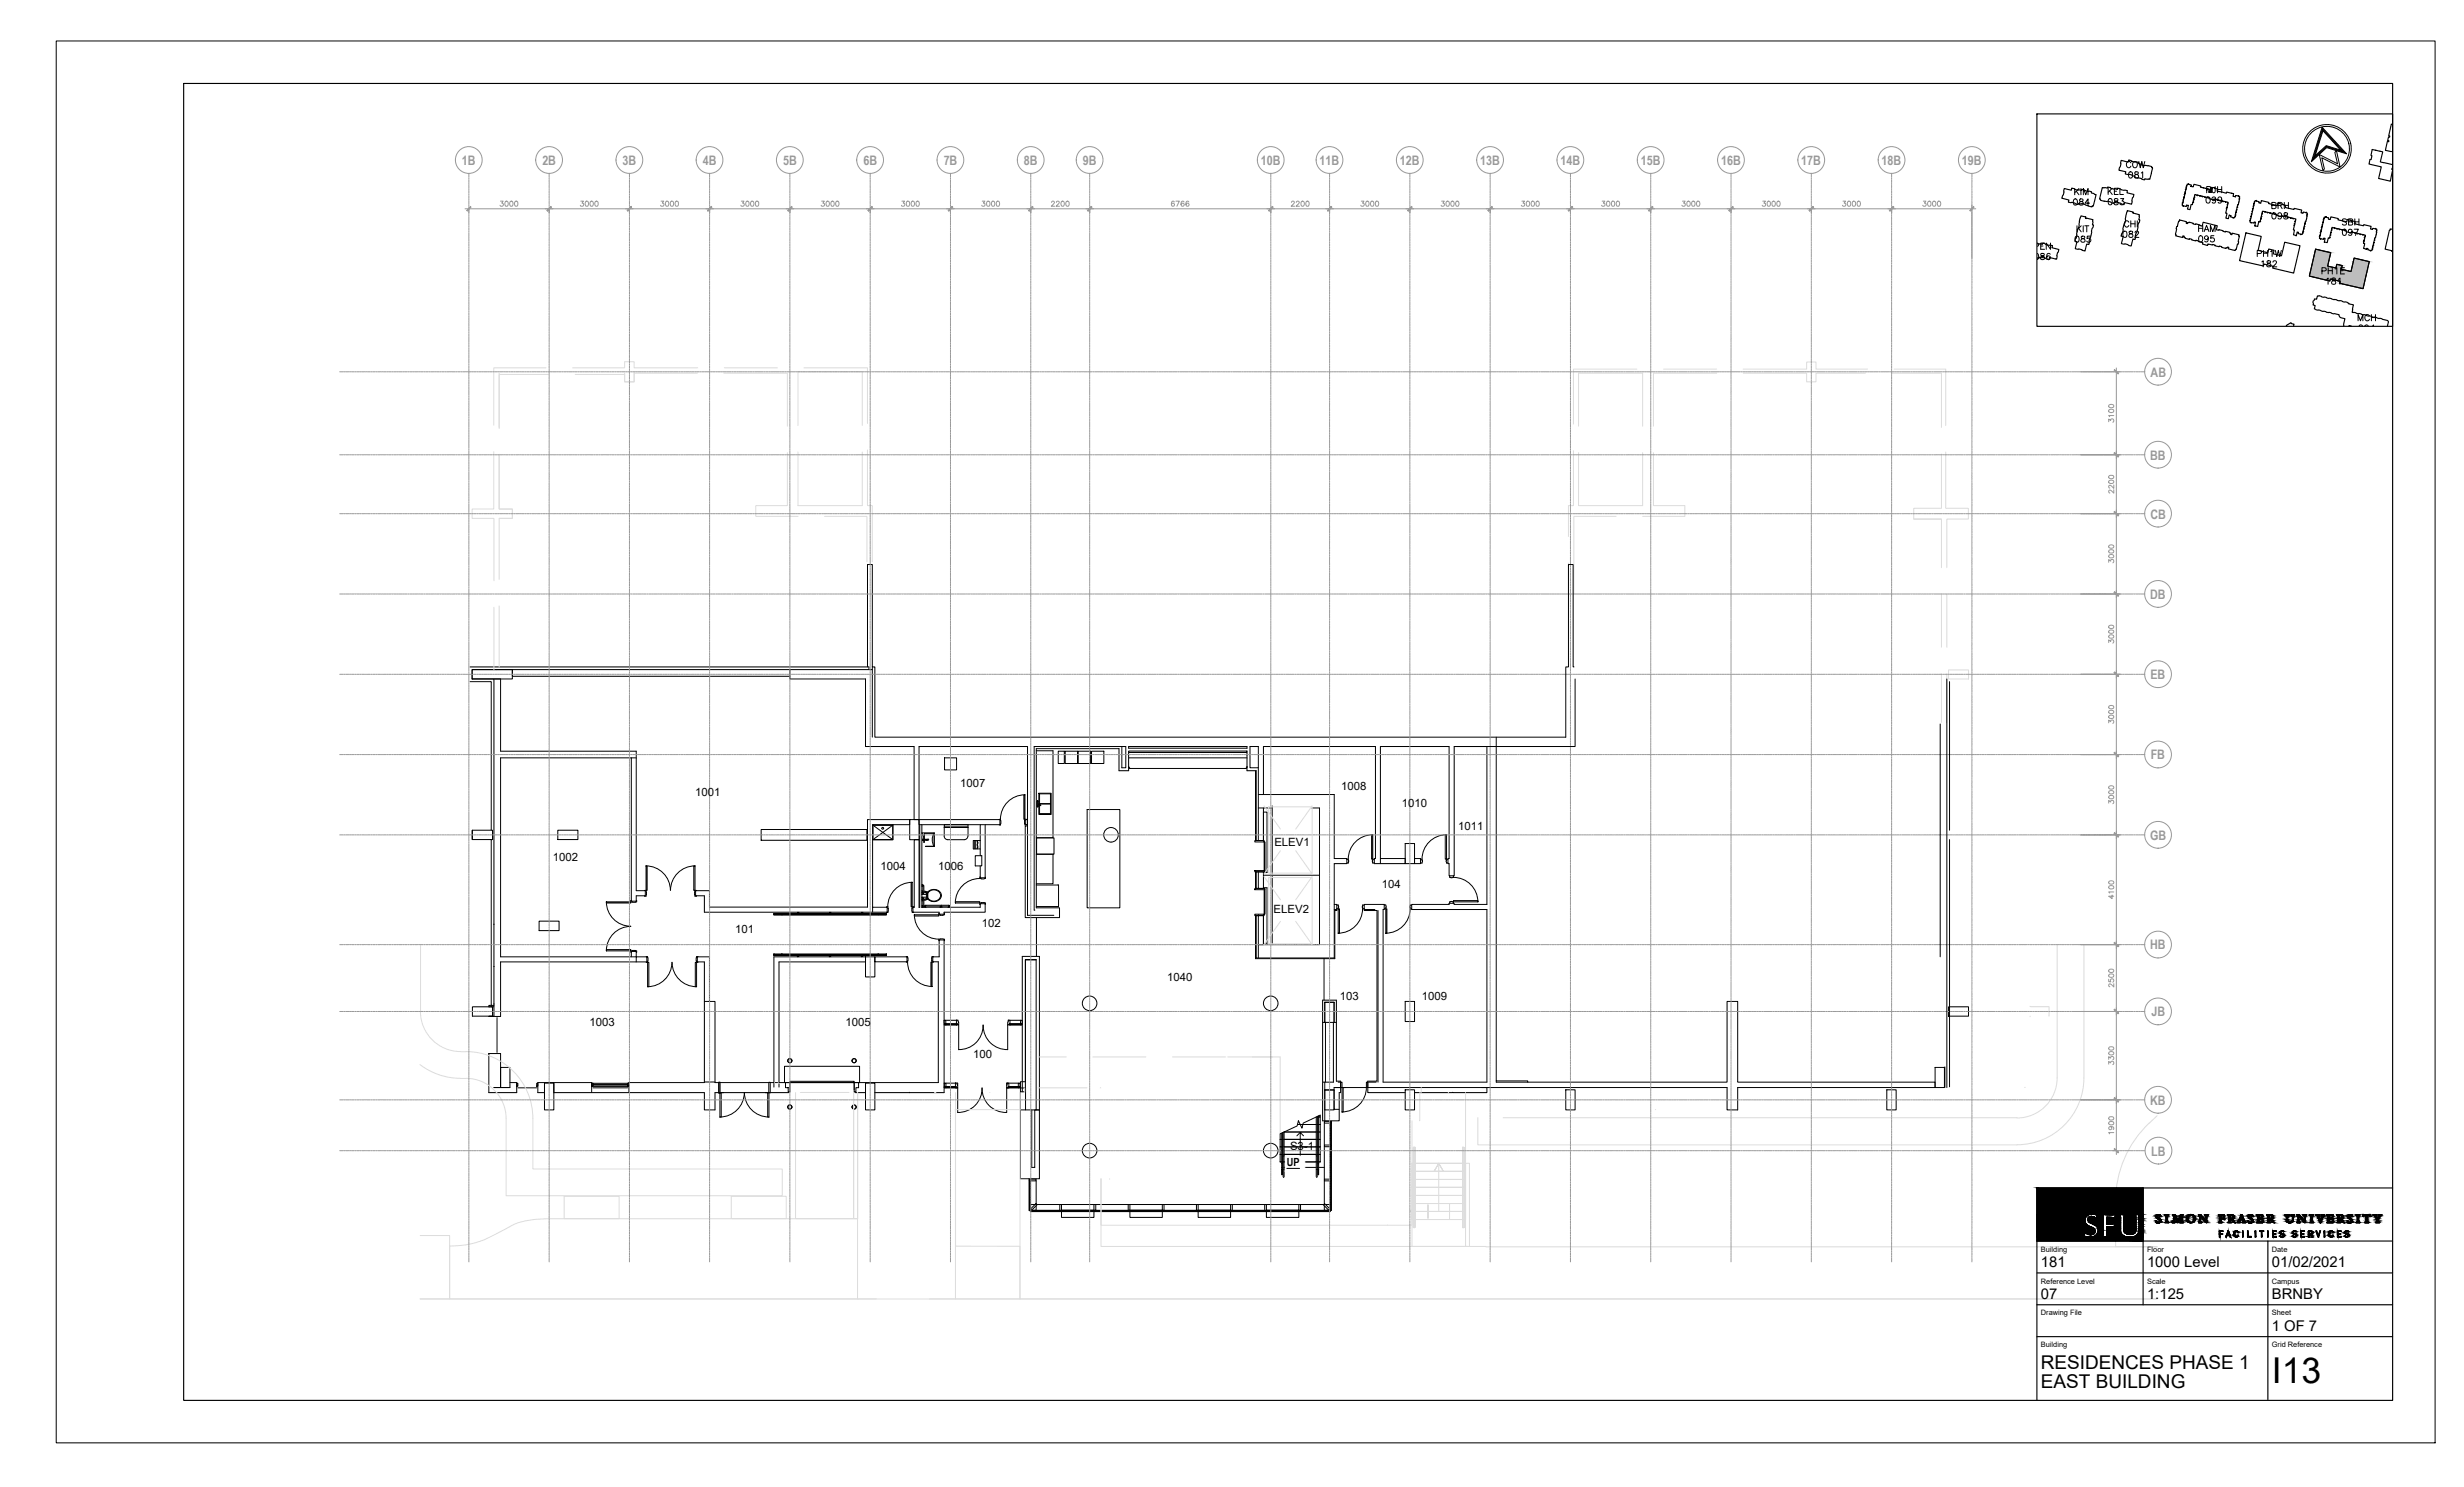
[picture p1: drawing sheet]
<svg xmlns="http://www.w3.org/2000/svg" width="737mm" height="444mm" viewBox="0 0 737 444" stroke-linecap="round" stroke-linejoin="round" font-family="sans-serif">
<defs><g id="words">
<text font-size="10.6" x="679.2" y="413.3">I13</text>
<g font-size="5.7">
<text x="610.1" y="409.1">RESIDENCES PHASE 1</text>
<text x="610.1" y="414.8">EAST BUILDING</text>
</g>
<g font-size="4.4">
<text x="610.1" y="378.9">181</text>
<text x="641.9" y="378.9">1000 Level</text>
<text x="679.2" y="378.9">01/02/2021</text>
<text x="610.1" y="388.4">07</text>
<text x="641.9" y="388.4">1:125</text>
<text x="679.2" y="388.4">BRNBY</text>
<text x="679.2" y="397.7">1 OF 7</text>
</g>
<g font-size="3.9" fill="#989898">
<text x="138" y="49.3">1B</text>
<text x="162.1" y="49.3">2B</text>
<text x="186.1" y="49.3">3B</text>
<text x="210.1" y="49.3">4B</text>
<text x="234.1" y="49.3">5B</text>
<text x="258.1" y="49.3">6B</text>
<text x="282.1" y="49.3">7B</text>
<text x="306.1" y="49.3">8B</text>
<text x="323.7" y="49.3">9B</text>
<text x="376.9" y="49.3">10B</text>
<text x="394.5" y="49.3">11B</text>
<text x="418.5" y="49.3">12B</text>
<text x="442.5" y="49.3">13B</text>
<text x="466.5" y="49.3">14B</text>
<text x="490.5" y="49.3">15B</text>
<text x="514.5" y="49.3">16B</text>
<text x="538.5" y="49.3">17B</text>
<text x="562.5" y="49.3">18B</text>
<text x="586.5" y="49.3">19B</text>
<text x="642.9" y="112.6">AB</text>
<text x="642.8" y="137.4">BB</text>
<text x="642.8" y="155">CB</text>
<text x="642.8" y="179">DB</text>
<text x="642.9" y="203">EB</text>
<text x="643" y="227">FB</text>
<text x="642.7" y="251">GB</text>
<text x="642.8" y="283.8">HB</text>
<text x="643.2" y="303.8">JB</text>
<text x="642.8" y="330.2">KB</text>
<text x="643.1" y="345.4">LB</text>
</g>
<g font-size="3.4">
<text x="207.8" y="237.8">1001</text>
<text x="287.1" y="235.3">1007</text>
<text x="400.9" y="236.1">1008</text>
<text x="419.1" y="241.1">1010</text>
<text x="435.9" y="248">1011</text>
<text x="165.3" y="257.5">1002</text>
<text x="381" y="252.8">ELEV1</text>
<text x="263.2" y="260.1">1004</text>
<text x="280.4" y="260.1">1006</text>
<text x="413.1" y="265.4">104</text>
<text x="380.7" y="272.9">ELEV2</text>
<text x="219.8" y="278.9">101</text>
<text x="293.5" y="277">102</text>
<text x="348.9" y="293.1">1040</text>
<text x="400.6" y="298.9">103</text>
<text x="425.1" y="298.9">1009</text>
<text x="176.2" y="306.8">1003</text>
<text x="252.8" y="306.8">1005</text>
<text x="291" y="316.3">100</text>
<text x="385.7" y="343.8">S3-1</text>
<text x="384.7" y="348.6">UP</text>
</g>
<g font-size="2.2">
<text x="610.1" y="374.2">Building</text>
<text x="641.9" y="374.2">Floor</text>
<text x="679.2" y="374.2">Date</text>
<text x="610.1" y="383.7">Reference Level</text>
<text x="641.9" y="383.7">Scale</text>
<text x="679.2" y="383.7">Campus</text>
<text x="610.1" y="393.2">Drawing File</text>
<text x="679.2" y="393.2">Sheet</text>
<text x="610.1" y="402.7">Building</text>
<text x="679.2" y="402.7">Grid Reference</text>
</g>
</g></defs>
<!-- layer: FP181_1|AWA -->
<g fill="none" stroke="#000" stroke-width=".3">
<path d="M140.5 199.4h118.8v-30.6h1.5v30.6h.7v21h206.6v-21h.8v-30.6h1.4v30.6h.2M259.3 199.4h.5v.8M260.8 199.4v21M140.5 203.8h6.4v44.4h-5.8v2.8h5.8v50M147.7 203v100.8h-1.6h3.5v-16.3h43.8v-1.5h-3.2v1.5M153.2 200.2v2h82.9M236.1 200.2v2.8h22.6v20.2h14.6v21.8h25.6v1.5h-24.2v-23.3h32.5v50.4h7.8M260.8 200.2h-119.7v2.8h8.5v21.6h40.6v41.6h2.7v1.6h-2.7v1.6h-1.5v-42.9M470.9 203v20.2h-35.3M580 216.4v69.6M582 203v122.1M582.8 203.8v44.4"/>
<path d="M190.2 226.5h-40.6v59.5h40.6v-1.6h-1.5v1.6M335.4 223.2v6.3h1.2v-6.3h-27.4v48.8h.2M337.4 223.2h35.4v.5h-35.4zM337.4 225.7v4.7h-2.9v-6.6h-24.7v40.8M372.8 225.7v4.7h2.7v20.9M375.3 230.4v20.9h.9M376.2 237.5h22.7v19.1h3.7v1.6h-3.7v28.2h-23.4v-12.7M376.2 229.5h-2.5v-6.3h2.5v28.1M377.7 237.5v-14.3h33.5v33.4h-.4v1.6h9.3v-1.6h-7.4M447.3 220.4v102.7h9.4v.4h59.6v-24.1h3.2v24.1h59v1.6h-59v6.7h-3.2v-6.7h-107.4M227.5 248h31.7v3.2h-31.7zM275 246.5v24.7h-.3v-20.2h-1.4v20.2h-.4v1.5h7.9v.6h1.4v-.6h12.3v-2.6h-1.5v1.1h-8.9"/>
<path d="M275.6 246.5v24.7h7.9M293 246.5v9.3M294.5 246.5v15.9h-1.5v-3.6M307.2 245h-.6v1.5h.6M307.2 246.9h-.7v27.4h10.2v-2.9h-6.9v-.4M376.2 241.5h3.9M377.7 241.5v9.8h-1.5M380.3 240.9v20.3M392.1 241.5h2.4v40.9h-18.3v4M412.7 258.2v-35h20.5v33.4h-.3v1.6h.3v3.6h1.5v-38.6h9.8v47.2h-9.8v-.4h-1.5v.4h-11.2v1.5h22.5v51.6h-31v-51.6h.3v-1.5h-6v1.8h3.8v51h-2.7v3.3l11.2 .1M422.9 256.6h1.7v1.6h-1.7zM582.8 251v73.9"/>
<path d="M147.7 276.2v.1M260.9 271.2h.1M260.9 271.2h4.3v1.5h-54.6v-4.9h-2.7v-1.6h4.2v5h47.2v-26.2h12.6v1.5h-11v26.2M375.3 260.6h2.4v5h-2.4zM375.5 260.6v5M376.2 273.7h.1M376.2 260.6v5M380.3 262v20.4M398.9 270.4h.7v1.8h-.6v14.4h-23.7v-12.9h.9v8.7h1.5v-8.7h-1.5M398.9 271.9h.7M407.8 271.9h3.2M411.9 272.2v51.3"/>
<path d="M147.7 288.8v.1M210.6 299.4h3.1v24.2h1.2v3h-1.2v5.2h-3.1v-5.2h-45v-2.8M212.1 299.4v-13.4h-3.7v1.5h2.2v36.1h-22.6v.2M261.5 286h9.6v1.5h-9.6zM309.8 286.9h-3.3v36.5h-1.4v29h5.6v-66.5h-5.1v40.5M395.4 299h4.1v24.2h1.3v3.4h-.5v8.4h-4.9zM146.1 314.9h3.5v10.2h-1.9h4.7M146.1 315v11.6h8.4v-3h-2.1M146.1 314.9v.1M147.7 300v.2M147.7 300.5h-1.6v.5h1.6M395.4 305.6h.8v17.9h2.4v-17.9h.9"/>
<path d="M396 305.6v-6h2.8v6M581.4 318.9v6.2M176.9 323.8v-.2h-16.1v3l2-.1M176.9 324.7v1.9M188 324.7v1.9M210.6 323.4h3.1M231.4 323.5v-37.5h27.3v1.5h-25.8v36M231.4 323.6h-1.1v3h5.4v-.2M231.4 323.9v1.1M231.8 323.6h.7M232.9 323.6h1.9M232.9 324v1"/>
<path d="M255.8 326.4v.2h2.9M256.7 323.6h23.8v-36.1h-1.7v-1.5h2v-5h1.4v45.6h-20.7M305.1 325.2h1.5v6.6M305.1 331.8h5.6h-1.4v17.2h-.9v-17.2M305.1 326.4h1.4v-39.6h3.3v45M395.4 323.5h.6v11.5M396 325.9h2.8M400.1 323.5h.7M400.8 325.1h-2v6.5h1.5M408.9 323.5h2.5M444.5 325.1v1.5h-21.6M447.3 323.1v.4h9.4"/>
</g>
<!-- layer: FP181_1|AWACO -->
<g fill="none" stroke="#000" stroke-width=".3">
<path d="M141.1 200.2h12.1v2.8h-12.1zM282.4 226.5h3.6v3.6h-3.6zM141.2 248.2v2.8M146.9 248.2h.3v2.8h-.3M166.8 248.2h6v2.8h-6zM271.9 245h2.8v6h-2.8zM420.1 252.2h2.8v6h-2.8zM161.2 275.4h5.9v2.8h-5.9zM258.7 286h2.8v6h-2.8zM396 299.6h2.8v6h-2.8zM420.1 299.4h2.8v6h-2.8zM141.2 301h6v2.8h-6z"/>
<path d="M149.6 319.1h2.8v6h-2.8zM578.5 319.1h2.8v6h-2.8zM582.5 301h6v2.8h-6zM162.8 323.8h2.8v8h-2.8zM258.7 323.8h2.8v8h-2.8zM396 325.8h2.8v6h-2.8zM420.1 325.8h2.8v6h-2.8zM468.1 325.8h2.8v6h-2.8zM564 325.8h2.8v6h-2.8z"/>
<circle cx="332.1" cy="249.5" r="2.18"/>
<circle cx="325.7" cy="299.9" r="2.18"/>
<circle cx="379.9" cy="299.9" r="2.18"/>
<circle cx="325.7" cy="344" r="2.18"/>
<circle cx="379.9" cy="344" r="2.18"/>
</g>
<!-- layer: FP181_1|AFLST -->
<g fill="none" stroke="#000" stroke-width=".3">
<path d="M231.4 273.1h33.6M231.4 273.4h33.6M231.4 273.1v.3M233.8 273.2v.1M238.4 272.7h.4M238.5 272.8v.3M238.6 272.8v.3M247.9 272.7h.5M248.1 272.8v.3M248.2 272.8v.3M257.5 272.7h.4M257.7 272.8v.3"/>
<path d="M257.8 272.8v.3M262.6 273.2v.1M265 273.1v.3M231.4 285.4h.1M231.4 285.3h33.6M231.4 285.6h33.6M231.4 285.3v.3M233.8 285.4h.1M238.4 286h.4M238.5 285.6v.3M238.6 285.6v.3M247.9 286h.5"/>
<path d="M248.1 285.6v.3M248.2 285.6v.3M257.5 286h.4M257.7 285.6v.3M257.8 285.6v.3M262.6 285.4h.1M265 285.4h.1M265 285.3v.3M383.2 338.7v9.2M383.4 338.6v11M383.6 338.5v13.3M383.9 338.4h9.6"/>
<path d="M383.9 338.3v13.5M387.9 336.1h5.6M388.7 338.5l-1 1M389.7 339.5l-1-1v8.8M393.5 333.9v17.9M393.8 333.9h.2M393.8 336.1h.2M393.8 338.4h.2M393.8 333.7v18.1M394 333.6v14.3M394.2 333.9h.5M394.2 336.1h.5"/>
<path d="M394.2 338.4h.5M394.2 333.6v16M382.7 340.6h.5M382.7 342.8h.5M382.7 345.1h.5M383.2 347.3h-.5v-8.4l5.1-2.3 .4-1.6 1 2.2 .4-1.5 5.1-2.4v14h-.5M383.2 347.9l.2 3.3h-.2v-1.6M383.2 347.9h.2M383.4 347.3h.2M383.4 340.6h.2M383.4 342.8h.2M383.4 345.1h.2"/>
<path d="M383.7 345.7h.1M383.7 352h.1M383.7 349.6h.1M383.9 347.3h9.6M383.9 340.6h9.6M383.9 342.8h9.6M383.9 345.1h9.6M384.7 349.3h3.8M393.6 345.7h.1M393.6 352h.1M393.6 349.6h.1M393.8 347.3h.2"/>
<path d="M393.8 340.6h.2M393.8 342.8h.2M393.8 345.1h.2M394 347.9l.2 3.3h-.2v-1.6M394 347.9h.2M394.2 340.6h.5M394.2 342.8h.5M394.2 345.1h.5"/>
</g>
<!-- layer: FP181_1|AFLOV -->
<g fill="none" stroke="#dcdcdc" stroke-width=".3">
<path d="M149.2 111.6v16.3M163.2 110h-15.6v17.1M164 111.9h-14.8v16.2M186.7 108.2v1.8h-15.5M186.7 108.1h2.9v1.9h19M186.7 111.6v2.5h2.9v-2.5h18.9M189.6 111.4v2.7h-2.9v-2.2h-14.7M216.4 111.6h19v15.8M216.5 110h15.9M240.3 110h19v16.6M489.3 110.3h-18.9v16.5M497.3 110.3h15.9"/>
<path d="M513.2 111.6h-18.9v15.8M521.1 110.3h19v-2.1h2.8v2.1h15.4M521.2 111.6h18.9v2.5h2.8v-2.5h14.8M565.6 111.6h14.8v16.2M566.3 110.3h15.4v16.9M147.6 135v17.2h-6.5v2.8h6.6v18.6M149.2 136v16.2h4v2.8h-4v18.2M149.2 135.8v16.4h4v2.8h-4M235.4 135.3v15.8h-9.5v3.3h12.7M238.5 135.1v16h19.3v-16M238.5 127.2v-16.1h19.3v16.1M259.3 134.5v16.6h1.5v16.9"/>
<path d="M470.4 134.7v16.4h-1.5v9.3M471.9 127.4v-15.8h19.2v15.8M471.9 135.3v15.8h19.2v-15.8M494.3 135.3v15.8h9.4v3.3h-12.6M580.4 135.7v16.2h-8.3v3.3h8.2M581.7 135.1v16.8h6.7v3.3h-6.4v14.5M246.5 154.4h12.7v13.6M483.1 154.4h-12.6v23.2M572.1 155.2h8.3v14.5M468.9 168.3v9.3M580.4 177.6v15.9M582 177.6v15.9"/>
<path d="M147.7 181.5v18.7M149.2 181.1v18.3M580.4 201.4v14.6M582 201.4v14.6M582.5 200.3h6v2.7h-6zM377.9 240.9l4.9 6.9M379.3 241.2h13v19.8h-13zM382.8 254.3l-4.9 7M387.4 254.3l4.9 7M392.3 240.9l-4.9 6.9M377.9 262l4.9 7M379.3 262.3h13v19.8h-13z"/>
<path d="M382.8 275.4l-4.9 7M387.4 275.4l4.9 7M392.3 262l-4.9 7M310.4 315.9h8.4M326.7 315.9h15.9M350.5 315.9h15.9M367 315.9h15.7v23"/>
</g>
<!-- layer: FP181_1|AGL -->
<g fill="none" stroke="#000" stroke-width=".3">
<path d="M148.6 304.2v10.4M282.2 305h.5v1h-.1l.1 .4h-.5l.2-.1v-.3h-.2zM282.7 306h3.4v.3h-3.4zM282.7 306.3h.1M282.7 306h3.2M282.7 306.3h3.2M282.7 305h3.2M285.9 304.9h.5l.2 1.4-.7 .1 .2-.1v-.3h-.2zM285.9 306h.1M285.9 306.4h-3.2M301.4 304.9h.5v1.1h-.2l.2 .4-.7-.1zM301.7 306h3.4v.3h-3.4z"/>
<path d="M301.9 306h3.2M301.9 306.4h3.2M301.9 306.3h3.2M301.9 305h3.2M305.1 306h.1M305.1 306.3h.1M305.1 305h.5v1h-.2l.2 .4h-.5l.2-.1zM154.5 323.8h.3v.9h-.3zM154.8 325.2h5.6M160.4 323.8h.4v.9h-.4zM176.9 323.8h.3v.9h-.3zM177.2 325.2h10.4"/>
<path d="M177.2 324.2h10.4M177.2 324.6h10.4M177.2 323.8h10.4M177.2 324.7h10.4M187.6 323.8h.4v.9h-.4zM282.3 323.8h.5v1h-.2l.2 .4h-.5l.2-.2v-.2h-.2zM282.3 324.8v.2M282.8 324.8h3v.2h-3zM282.8 324.8h3M282.8 325h2.8M282.8 323.8h2.8M285.6 323.7h.5v.6h.2v.8l-.2 .1h-.5l.2-.2z"/>
<path d="M286.1 323.8h.2v.5M286.3 325.1l-3.5 .1M300.9 325.1l3.5 .1M301.1 323.7h.5v1.1h-.2l.2 .4-.7-.1zM301.1 323.8l-.2 .5M301.4 324.8h3v.2h-3zM301.4 324.8h3M301.6 325h2.8M301.6 323.8h2.8M304.4 323.8h.5v1h-.1l.1 .4h-.5l.2-.2v-.2h-.2zM304.9 324.8v.2M395.9 335.2h1.7v.2l.4-.2v.5l-.2-.2h-.2v.2h-1.7z"/>
<path d="M395.9 335.7v6.6M397.6 335.7h.2v6.6h-.2zM397.6 335.7h.1M397.6 335.7v6.6M397.8 335.7h.1M397.8 335.7v26.1M398 335.7v26.1h-.2M307.6 353v8.8h.2M307.6 352.5l.2 .2h.2v-.2h1.8v.5h-1.8v-.2l-.4 .2zM307.8 353h.2v8.8h-.2zM307.8 353v8.8M308 353h.1"/>
<path d="M308 353v8.8h1.8v-1.4M309.8 353v6.7M395.9 342.3h1.7l.2 .3h-.2v.2h-1.7zM395.9 352.5h1.7l.2 .3-.2 .2h-1.7zM395.9 342.8v9.7M395.9 353v6.7M397.6 353h.2v8.8h-.2zM397.6 342.8h.2v9.7h-.2zM397.6 353v8.8M397.6 342.8v9.7M308 361.8h8.8v.2h-8.8zM308 362h89.6v.2z"/>
<path d="M308 361.8h.1M308.1 361.4l1.7-1.7v.4h.3l-1.7 1.7h-.3zM309.4 360.1h-1.4v1.7M310.1 360.1h6.7M316.8 361.8h-8.8M316.8 360.1h.5v1.7l-.1 .2-.4-.2zM317.3 361.9v2h9.7v-2M317.3 361.7h9.7v.2h-9.7zM317.3 360.1h9.7M327 360.1h.6v1.7h-.2v.2l-.4-.2zM327.6 361.8h9.7v.2h-9.7zM327.6 360.1h9.7"/>
<path d="M327.6 361.8h9.7M337.3 360.1h.5v1.7h-.2v.2l-.3-.2zM337.8 361.9v2h9.7v-2M337.8 361.7h9.7v.2h-9.7zM337.8 360.1h9.7M347.5 360.1h.5v1.7h-.2v.2l-.3-.2zM348 361.8h9.7v.2h-9.7zM348 360.1h9.7M348 361.8h9.7M357.7 360.1h.5v1.7h-.2v.2l-.3-.2zM358.2 361.9v2h9.7v-2M358.2 361.7h9.7v.2h-9.7z"/>
<path d="M358.2 360.1h9.7M367.9 360.1h.5v1.7l-.2 .2-.3-.2zM368.4 361.8h9.7v.2h-9.7zM368.4 360.1h9.7M368.4 361.8h9.7M378.1 360.1h.5v1.7l-.2 .2-.3-.2zM378.6 361.9v2h9.7v-2M378.6 361.7h9.7v.2h-9.7zM378.6 360.1h9.7M388.3 360.1h.5v1.7l-.2 .2-.3-.2zM388.8 361.8h8.8v.2h-8.8zM388.8 360.1h6.7"/>
<path d="M395.5 360.1h.4v-.4l1.7 1.7v.3l-.4 .1zM395.9 360.4v1.4h1.7M396.3 360.1h1.3v1.7h-8.8M397.6 361.8h.1"/>
</g>
<!-- layer: FP181_1|ADO -->
<g fill="none" stroke="#000" stroke-width=".3">
<path d="M306.1 237.6h.3v7.3h-.3zM306.4 237.6a7.3 7.3 0 0 0-7.3 7.3M193.1 258.8a7.3 7.3 0 0 1 7.3 7.3 7.4 7.4 0 0 1 7.4-7.3M193.1 258.8h.4v7.4h-.4zM207.4 258.8h.4v7.4h-.4zM299.1 244.9l.1 1.4-.1 .3-.4-.1M299.1 244.9l-.4 .1M306.8 245l-.4-.1-.1 .4 .1 1.3 .4-.1M375.1 251.3h2.8v.4h-2.8zM377.7 251.3v-8.5h1.1v18h-1.1v-.2M377.9 251.7h.3v8.5h-.3zM402.7 256.9h.4l.1 .3-.1 .8-.4-.1"/>
<path d="M410 249.5h.4v7.4h-.4zM410.4 249.5a7.3 7.3 0 0 0-7.3 7.3M410.8 256.9h-.4l-.1 .3 .1 .8 .4-.1M424.7 256.9h.4l.1 .3-.1 .8-.4-.1M432.1 249.5h.3v7.4h-.3zM432.4 249.5a7.3 7.3 0 0 0-7.3 7.3M432.8 256.9h-.4l-.1 .3 .1 .8 .4-.1M181.3 269.6a7.4 7.4 0 0 0 7.3 7.3 7.3 7.3 0 0 0-7.3 7.3M181.3 269.6h7.3v.3h-7.3zM188.7 269.2l-.1 .4 .4 .1 1.3-.1-.1-.4M192.7 266.2h.4l.2 .3-.2 1.4-.4-.1M208.2 266.2h-.4l-.2 .3 .2 1.4 .4-.1"/>
<path d="M265 271.2l.4-.1 .2 .4-.2 1.3-.4-.1M272.4 263.8h.3v7.3h-.3zM272.7 263.8a7.3 7.3 0 0 0-7.3 7.3M273.1 271.2l-.4-.1-.1 .4 .1 1.3 .4-.1M273.3 273.4a7.3 7.3 0 0 0 7.3 7.3M273.3 273.4h7.4v.4h-7.4zM280.8 273.1l-.1 .3h.3v.2l1.4-.2-.2-.3M285.6 269.6h7.3v.3h-7.3zM292.9 262.6a7.3 7.3 0 0 0-7.3 7.3M293 270.3l-.1-.4 .4-.1 1.3 .1-.1 .4M293 262.2l-.1 .4M294.5 262.2l.1 .4-.3 .1-1.4-.1"/>
<path d="M375.1 260.2h3.1v.4h-3.1zM375.1 265.6h3.1v.4h-3.1zM375.1 273.3h2.8v.4h-2.8zM377.7 265.6v-.2h1.1v16.8h-1.1v-8.5M377.9 266h.3v7.3h-.3zM399.7 270.6l.4-.1 .1 .4-.1 .8-.4-.1M400.1 271.7h.3v7.3h-.3zM407.3 271.6a7.3 7.3 0 0 1-7.3 7.3M407.8 270.6l-.4-.1-.2 .4 .2 .8 .4-.1M413.9 270.6l.4-.1 .1 .4-.1 .8-.4-.1M414.3 271.7h.3v7.3h-.3zM421.6 271.6a7.3 7.3 0 0 1-7.3 7.3"/>
<path d="M422 270.6l-.4-.1-.1 .4 .1 .8M422 271.6l-.4 .1M433.5 270l-.1-.4 .3-.1 .8 .1-.1 .4M433.5 261.8l-.1 .5h1.1M434.4 261.8l.1 .5M434.5 262.3a7.3 7.3 0 0 1 7.3 7.3M434.5 269.2h7.3v.4h-7.3zM181.3 283.9h7.3v.3h-7.3zM188.7 284.6l-.1-.4 .4-.1 1.3 .1-.1 .4M193.2 286l.4-.1 .1 .4-.1 1.4-.4-.2M193.6 295a7.4 7.4 0 0 0 7.3-7.4 7.3 7.3 0 0 0 7.3 7.4M193.6 287.7h.4v7.3h-.4z"/>
<path d="M207.9 287.7h.3v7.3h-.3zM208.6 286l-.4-.1-.1 .4 .1 1.4 .4-.2M270.9 286l.4-.1 .1 .4-.1 1.3M270.9 287.5l.4 .1M271.3 287.6a7.3 7.3 0 0 0 7.3 7.3M278.3 287.6h.3v7.3h-.3zM279.1 286l-.5-.1-.1 .4 .1 1.3 .5-.1M280.8 281.2l-.1-.4 .3-.2 1.4 .2-.2 .4M234.5 318.7h22.5v4.9h-22.5zM235.5 317.1a.61 .61 0 0 0 .6 .6 .61 .61 0 0 0 .6-.6M235.5 317.1a.61 .61 0 0 1 .6-.6 .61 .61 0 0 1 .6 .6M235.5 317.1v.2"/>
<path d="M235.5 316.9v.2M235.6 317.3l.3 .3h.4M236.3 316.5h-.4l-.3 .3M236.4 316.5l.3 .3M236.7 317.3l-.3 .3M236.7 316.9v.2M236.7 317.1v.2M254.7 317.1a.61 .61 0 0 0 .6 .6 .61 .61 0 0 0 .6-.6M254.7 317.1a.61 .61 0 0 1 .6-.6 .61 .61 0 0 1 .6 .6M254.7 317.1l.1 .2M254.8 316.9l-.1 .2M254.8 317.3l.3 .3"/>
<path d="M255.1 316.5l-.3 .3M255.1 317.6h.4M255.1 316.5h.4M255.6 316.5l.3 .3M255.9 317.3l-.3 .3M255.9 316.9v.2M255.9 317.1v.2M286.6 306.4v.2M286.6 306.7v7.1M293.9 306.4v.2M293.9 306.7a7.1 7.1 0 0 1-7.3 7M293.9 306.7a7.1 7.1 0 0 0 7.3 7"/>
<path d="M301.2 306.4v.2M301.2 306.7v7.1M214.9 326.6l.4 .1h-.4v-3.2h.4v3.2M215.2 326.6h.4v7.3h-.4zM215.3 323.5l-.4 .1M216.3 326.6h-1h14.5h-1M222.5 326.6a7.3 7.3 0 0 1-7.3 7.3M222.5 326.6a7.3 7.3 0 0 0 7.3 7.3M229.5 326.6h.4v7.3h-.4zM230.3 323.6l-.5-.1v3.2l.5-.1M234.8 323.6h1.3v2.8h-.5v-1.3h-.8zM235.5 330.9a.61 .61 0 0 0 .6 .6 .61 .61 0 0 0 .6-.6"/>
<path d="M235.5 330.9a.61 .61 0 0 1 .6-.6 .61 .61 0 0 1 .6 .6M235.5 330.9l.2 .4 .6 .2M235.5 330.7v.2M236.3 330.3h-.4l-.3 .4M236.4 330.4l.3 .3M236.7 330.7v.2M236.7 330.9l-.3 .6M254.7 330.9a.61 .61 0 0 0 .6 .6 .61 .61 0 0 0 .6-.6M254.7 330.9a.61 .61 0 0 1 .6-.6 .61 .61 0 0 1 .6 .6M254.7 330.9l.4 .6M254.8 330.7l-.1 .2M255.1 330.4l-.3 .3"/>
<path d="M255.1 331.5h.4M255.1 330.3h.4M255.4 323.6v-.4h-19.3v.4h19.3v2.1M255.4 323.6h1.3v1.5h-.8v1.3h-.5zM255.6 330.4l.3 .3M255.9 330.7v.2M255.9 330.9l-.3 .6M286.3 332.5a7.1 7.1 0 0 0 7.3-7.3 7.1 7.1 0 0 0 7.3 7.3M286.3 325.3v7.3M300.9 325.3v7.3M401.2 325.1h.3v7.3h-.3zM402.2 325.1h-1v-1.6h-.4v1.6h7.7"/>
<path d="M408.5 325.1a7.3 7.3 0 0 1-7.3 7.3M408.5 323.5h.4v1.6h-.4z"/>
</g>
<!-- layer: FP181_1|AFL -->
<path d="M309.8 274.3v11.6M377.7 261.6h16.8M395.8 286.6v12.4M215.3 323.6h14.5M383.1 349h.1M383.4 349h.2M383.9 349h9.6M393.8 349h.2M394.2 349h1.7" fill="none" stroke="#000" stroke-width=".3"/>
<!-- layer: FP181_1|AFLSP -->
<g fill="none" stroke="#000" stroke-width=".3">
<path d="M310.6 237.1h3.6v6.4h-3.6zM260.9 246.6h6.1v4.5h-6.1M261 246.7h5.9v4.3h-5.9zM261 246.7l5.9 4.3M266.9 246.7l-5.9 4.3M275.6 249h3.7v4h-2.7M275.7 249.1l.4 1.3v1.4M275.8 251.2h.3M275.9 250.9h1.3v.3h-1.3zM276 251.2h.1M276.1 250.8l-.3 .1 .1 .3M276.1 251.1l-.1 .1"/>
<path d="M276.4 251.2v.7M279.2 249.1l-.5 1.6 .1 1.1 .4 1.1M279.2 249.1h-2.8v1.8M279.2 249.1v3.9h-2.6M282.2 249.9l.5 .9 .7 .2M282.3 246.5h7.1v.8h-7.1zM282.3 247.3v2.6M289.4 247.3h-7.1h7.1l-.1 2.6-.4 .9-.7 .2h-4.8M291 251.3v2.5M291 251.3h2M291 253.8h2M291.3 251.3v2.5"/>
<path d="M291.5 255.8h2v3h-2zM291.7 251.3v2.5M292.1 251.3l.1 .3M292.2 251.6l.1 1.5-.2 .7M292.2 251.6v.1M292.2 252.7v.1M292.2 253.4h.1M292.3 251.7v.2M292.3 252.2h.1M292.3 252.8v.1M292.3 252.2l-.1 .1M292.3 253.3h.1"/>
<path d="M292.3 253.2h.1M310 241.1l.2-1.8 .1 1.8M310 241.1h.3M310.1 240.4l1 .4M310.2 240.2l.9 .4M310.8 240.3h3.2M310.8 243.3h3.2M311.1 240.6l-.1 .2M314 240.2h-3.2v-2.9h3.2v6h-3.2v-2.8M275.6 264.3v.6M275.6 266.8v.6M275.6 268.2l.1 .5"/>
<path d="M275.6 270.6v.6M275.6 266.2l.1 .6M275.6 268.7h.1M275.7 264.5l.5 .3v2.2l-.5 .2M275.7 264.8l.2 .1v2h-.2M275.7 268.3l.5 .3v2.2l-.5 .2M275.7 268.6l.2 .1v2h-.2M275.7 268.2h1.2M275.7 267.3h1.2M275.7 268.7l-.1 .6M275.7 266.7h.2M275.7 268.8h.2"/>
<path d="M275.7 269.1h.2M275.7 266.4h.2M276.2 266.7h.4l.3 .4v1.5l-.7 .2M276.2 266.4l.7 .1 .3 .7M276.2 271.2h.6M276.4 271.1l.2-.5h7.2l.1 .5M277.1 268.7l.3 .1M277.2 266.8h.2v1.9h-.2zM277.2 268.4l-.2 .5-.8 .2M277.2 266.8v.1M277.2 268.5h.1M277.2 266.8a2.39 2.39 0 0 1 2.4-.9 2.39 2.39 0 0 1 1.8 1.8 2.33 2.33 0 0 1-1.7 1.8 2.33 2.33 0 0 1-2.3-.8"/>
<path d="M277.4 267a2.01 2.01 0 0 1 2.3-.9 2.01 2.01 0 0 1 1.4 2 2.12 2.12 0 0 1-1.8 1.3 2.12 2.12 0 0 1-1.9-1M277.4 266.6h-.3v.2M281.1 271.2h.5M281.2 270.9h-4.5l-.1 .2M281.2 270.9v.2M281.3 270.8l-.1 .1M281.3 270.9h2.3v.2M281.5 270.9v.2M283.5 271.1l.6 .1z"/>
<circle cx="310.2" cy="239.6" r=".15"/>
<circle cx="263.9" cy="247.6" r=".28"/>
<circle cx="277.4" cy="251" r=".19"/>
<circle cx="310.2" cy="240.9" r=".15"/>
</g>
<!-- layer: FP181_1|AFLWD -->
<g fill="none" stroke="#000" stroke-width=".3">
<path d="M309.8 224.4h5v26h-5M316.4 224.6h1.8v3.6h-1.8zM318.4 224.6h3.7v3.6h-3.7zM322.3 224.6h3.7v3.6h-3.7zM326.3 224.6h3.7v3.6h-3.7zM337.4 224.5h35.4v.4h-35.4zM337.4 225.7v-.8h35.4v.8M337.4 226.5h35.4M337.8 229.7h.1M372.3 229.7h.1M372.7 229.5l-.2 .2M372.7 229.5l.1-.3-.4 .5h-34.6l-.4-.5 .3 .5"/>
<path d="M309.8 255.4h5v8.8h-5M309.9 250.5h5.2v4.8h-5.2zM325 242h9.8v29.4h-9.8zM309.8 264.6h6.6v6.4h-6.6z"/>
</g>
<!-- layer: FP181_1|AFLST -->
<path d="M384.3 345.6v4.4l5.8-4.4zM384.3 350l5.8-4.4v4.4z" fill="#fff" stroke="#fff" stroke-width=".3"/>
<!-- layer: FP181_1|SIWA -->
<g fill="none" stroke="#dcdcdc" stroke-width=".3">
<path d="M125.7 282.4v20M615 282.4v39.8a12 12 0 0 1-12 12M623 282.4v39.8a20 20 0 0 1-20 20h-161.2v-8.1M125.5 318.2a20 20 0 0 0 12.2 4.1M125.7 302.3a12 12 0 0 0 12 12M137.7 314.4h1.6M139.3 314.3a20 20 0 0 1 20 20v15.1h74.5v8h-82.5v-23a12 12 0 0 0-12-12.1M606.9 300.8l5.7 .1-.1 2.8M606.9 303.8v.1M137.7 322.4h1.6M237.8 326.6v37.7h17.4v-37.7v37.7h1.2v-37.7M239.3 326.6h14.5"/>
<path d="M256.4 326.6v37.7h-91.6a23.7 23.7 0 0 0-12.4 2.4l-2.6 1.4a28.1 28.1 0 0 1-15.4 4.4v15.8h170.5v-15.8h-19.3l-.1-40.8M256.4 326.6v61.7M279.4 326.6h.4M285.6 331.7v56.6M285.7 326.6v5.1h19.2v-5.1v61.7h340h-367M295.9 326.6h.1M306.3 325.2l-.1 1.4M310.3 325.2h14.7M328.9 325.2h.2M424.4 326.6l-.1 8.4M424.9 325.1l-.1 1.5M433 326.5v.1"/>
<path d="M438.1 326.6v46h-16v-37.6M449.4 334.1h153.6M494.9 331.7h.1M605.3 325h.1M642.5 335.7a32 32 0 0 0-10 23.3M644.9 333.5l-2.4 2.3M168.7 357.6h16.4v6.7h-16.4zM218.6 357.6h16.4v6.7h-16.4zM331.7 352.4v.1M422.1 347.7h16v2.5h-16zM422.1 350.2h16v2.4h-16zM422.1 352.6h16v2.3h-16z"/>
<path d="M422.1 354.9h16v2.4h-16zM422.1 357.3h16v2.5h-16zM422.1 359.8h16v2.3h-16zM422.1 347.7h16v16.8h-16zM422.1 350.2h16M422.1 352.6h16M422.1 354.9h16M422.1 357.3h16M422.1 359.8h16M422.5 343v24h.5v-24v24h-.5v-24h.5zM430.1 347.7l1.4 2.5-1.4-2.5-1.4 2.5h2.8h-2.8zM430.1 347.7v14.4"/>
<path d="M437.2 343h.5v24h-.5v-24v24h.5v-24zM438.1 347.7h1.2v24.9h-1.2zM632.5 359v13.7h12.4l-315.8-.1v-20.2v13.8h93l-.1-4.4M125.6 369.3h8.8v19h-8.8h136.3M421.7 361.8l-.1 .3M422.1 362.1h16v2.4h-16zM422.1 362.1h16M426.9 364.2v-4.1v4.1M433.3 360.1v4.1v-4.1"/>
</g>
<!-- layer: FP181_1|SGRID -->
<g fill="none" stroke="#989898" stroke-width=".3">
<circle cx="140.1" cy="47.8" r="4"/>
<circle cx="164.1" cy="47.8" r="4"/>
<circle cx="188.2" cy="47.8" r="4"/>
<circle cx="212.1" cy="47.8" r="4"/>
<circle cx="236.1" cy="47.8" r="4"/>
<circle cx="260.1" cy="47.8" r="4"/>
<circle cx="284.1" cy="47.8" r="4"/>
<circle cx="308.1" cy="47.8" r="4"/>
<circle cx="325.7" cy="47.8" r="4"/>
<circle cx="379.9" cy="47.8" r="4"/>
<circle cx="397.4" cy="47.8" r="4"/>
<circle cx="421.4" cy="47.8" r="4"/>
<circle cx="445.5" cy="47.8" r="4"/>
<circle cx="469.5" cy="47.8" r="4"/>
<circle cx="493.5" cy="47.8" r="4"/>
<circle cx="517.5" cy="47.8" r="4"/>
<circle cx="541.5" cy="47.8" r="4"/>
<circle cx="565.5" cy="47.8" r="4"/>
<circle cx="589.5" cy="47.8" r="4"/>
<circle cx="645.1" cy="111.1" r="4"/>
<circle cx="645.1" cy="135.9" r="4"/>
<circle cx="645.1" cy="153.5" r="4"/>
<circle cx="645.1" cy="177.5" r="4"/>
<circle cx="645.1" cy="201.5" r="4"/>
<circle cx="645.1" cy="225.5" r="4"/>
<circle cx="645.1" cy="249.5" r="4"/>
<circle cx="645.1" cy="282.4" r="4"/>
<circle cx="645.1" cy="302.3" r="4"/>
<circle cx="645.1" cy="328.8" r="4"/>
<circle cx="645.3" cy="344" r="4"/>
</g>
<!-- layer: FP181_1|SGR -->
<g fill="none" stroke="#989898" stroke-width=".3">
<path d="M140.2 51.8v1.2M140.2 53.2v.4M140.2 53.8v.8M140.2 54.8v.4M140.2 55.4v.7M140.2 56.4v.3M140.2 57v.8M140.2 58v.3M140.2 58.6v.7M140.2 59.5v.4M164.2 51.8v1.2M164.2 53.2v.4"/>
<path d="M164.2 53.8v.8M164.2 54.8v.4M164.2 55.4v.7M164.2 56.4v.3M164.2 57v.8M164.2 58v.3M164.2 58.6v.7M164.2 59.5v.4M188.2 51.8v1.2M188.2 53.2v.4M188.2 53.8v.8M188.2 54.8v.4"/>
<path d="M188.2 55.4v.7M188.2 56.4v.3M188.2 57v.8M188.2 58v.3M188.2 58.6v.7M188.2 59.5v.4M212.1 51.8v1.2M212.1 53.2v.4M212.1 53.8v.8M212.1 54.8v.4M212.1 55.4v.7M212.1 56.4v.3"/>
<path d="M212.1 57v.8M212.1 58v.3M212.1 58.6v.7M212.1 59.5v.4M236.1 51.8v1.2M236.1 53.2v.4M236.1 53.8v.8M236.1 54.8v.4M236.1 55.4v.7M236.1 56.4v.3M236.1 57v.8M236.1 58v.3"/>
<path d="M236.1 58.6v.7M236.1 59.5v.4M260.1 51.8v1.2M260.1 53.2v.4M260.1 53.8v.8M260.1 54.8v.4M260.1 55.4v.7M260.1 56.4v.3M260.1 57v.8M260.1 58v.3M260.1 58.6v.7M260.1 59.5v.4"/>
<path d="M284.1 51.8v1.2M284.1 53.2v.4M284.1 53.8v.8M284.1 54.8v.4M284.1 55.4v.7M284.1 56.4v.3M284.1 57v.8M284.1 58v.3M284.1 58.6v.7M284.1 59.5v.4M308.1 51.8v1.2M308.1 53.2v.4"/>
<path d="M308.1 53.8v.8M308.1 54.8v.4M308.1 55.4v.7M308.1 56.4v.3M308.1 57v.8M308.1 58v.3M308.1 58.6v.7M308.1 59.5v.4M325.8 51.8v1.2M325.8 53.2v.4M325.8 53.8v.8M325.8 54.8v.4"/>
<path d="M325.8 55.4v.7M325.8 56.4v.3M325.8 57v.8M325.8 58v.3M325.8 58.6v.7M325.8 59.5v.4M379.9 51.8v1.2M379.9 53.2v.4M379.9 53.8v.8M379.9 54.8v.4M379.9 55.4v.7M379.9 56.4v.3"/>
<path d="M379.9 57v.8M379.9 58v.3M379.9 58.6v.7M379.9 59.5v.4M397.5 51.8v1.2M397.5 53.2v.4M397.5 53.8v.8M397.5 54.8v.4M397.5 55.4v.7M397.5 56.4v.3M397.5 57v.8M397.5 58v.3"/>
<path d="M397.5 58.6v.7M397.5 59.5v.4M421.5 51.8v1.2M421.5 53.2v.4M421.5 53.8v.8M421.5 54.8v.4M421.5 55.4v.7M421.5 56.4v.3M421.5 57v.8M421.5 58v.3M421.5 58.6v.7M421.5 59.5v.4"/>
<path d="M445.5 51.8v1.2M445.5 53.2v.4M445.5 53.8v.8M445.5 54.8v.4M445.5 55.4v.7M445.5 56.4v.3M445.5 57v.8M445.5 58v.3M445.5 58.6v.7M445.5 59.5v.4M469.5 51.8v1.2M469.5 53.2v.4"/>
<path d="M469.5 53.8v.8M469.5 54.8v.4M469.5 55.4v.7M469.5 56.4v.3M469.5 57v.8M469.5 58v.3M469.5 58.6v.7M469.5 59.5v.4M493.5 51.8v1.2M493.5 53.2v.4M493.5 53.8v.8M493.5 54.8v.4"/>
<path d="M493.5 55.4v.7M493.5 56.4v.3M493.5 57v.8M493.5 58v.3M493.5 58.6v.7M493.5 59.5v.4M517.5 51.8v1.2M517.5 53.2v.4M517.5 53.8v.8M517.5 54.8v.4M517.5 55.4v.7M517.5 56.4v.3"/>
<path d="M517.5 57v.8M517.5 58v.3M517.5 58.6v.7M517.5 59.5v.4M541.5 51.8v1.2M541.5 53.2v.4M541.5 53.8v.8M541.5 54.8v.4M541.5 55.4v.7M541.5 56.4v.3M541.5 57v.8M541.5 58v.3"/>
<path d="M541.5 58.6v.7M541.5 59.5v.4M565.5 51.8v1.2M565.5 53.2v.4M565.5 53.8v.8M565.5 54.8v.4M565.5 55.4v.7M565.5 56.4v.3M565.5 57v.8M565.5 58v.3M565.5 58.6v.7M565.5 59.5v.4"/>
<path d="M589.5 51.8v1.2M589.5 53.2v.4M589.5 53.8v.8M589.5 54.8v.4M589.5 55.4v.7M589.5 56.4v.3M589.5 57v.8M589.5 58v.3M589.5 58.6v.7M589.5 59.5v.4M140.2 60.1v.8M140.2 61.1v.4"/>
<path d="M140.2 61.7v.8M140.2 62.7v.4M140.2 63.3v.8M140.2 64.3v.4M140.2 64.9v.8M140.2 65.9v.4M140.2 66.5v.8M140.2 67.5v.4M140.2 68.1v.7M140.2 69.1v.3M140.2 69.7v.8M140.2 70.7v.3"/>
<path d="M140.2 71.3v.7M140.2 72.2v.4M140.2 72.8v.8M140.2 73.8v.4M140.2 74.4v.8M140.2 75.4v.4M140.2 76v.8M140.2 77v.4M140.2 77.6v.8M140.2 78.6v.4M140.2 79.2v.8M164.2 60.1v.8"/>
<path d="M164.2 61.1v.4M164.2 61.7v.8M164.2 62.7v.4M164.2 63.3v.8M164.2 64.3v.4M164.2 64.9v.8M164.2 65.9v.4M164.2 66.5v.8M164.2 67.5v.4M164.2 68.1v.7M164.2 69.1v.3M164.2 69.7v.8"/>
<path d="M164.2 70.7v.3M164.2 71.3v.7M164.2 72.2v.4M164.2 72.8v.8M164.2 73.8v.4M164.2 74.4v.8M164.2 75.4v.4M164.2 76v.8M164.2 77v.4M164.2 77.6v.8M164.2 78.6v.4M164.2 79.2v.8"/>
<path d="M188.2 60.1v.8M188.2 61.1v.4M188.2 61.7v.8M188.2 62.7v.4M188.2 63.3v.8M188.2 64.3v.4M188.2 64.9v.8M188.2 65.9v.4M188.2 66.5v.8M188.2 67.5v.4M188.2 68.1v.7M188.2 69.1v.3"/>
<path d="M188.2 69.7v.8M188.2 70.7v.3M188.2 71.3v.7M188.2 72.2v.4M188.2 72.8v.8M188.2 73.8v.4M188.2 74.4v.8M188.2 75.4v.4M188.2 76v.8M188.2 77v.4M188.2 77.6v.8M188.2 78.6v.4"/>
<path d="M188.2 79.2v.8M212.1 60.1v.8M212.1 61.1v.4M212.1 61.7v.8M212.1 62.7v.4M212.1 63.3v.8M212.1 64.3v.4M212.1 64.9v.8M212.1 65.9v.4M212.1 66.5v.8M212.1 67.5v.4M212.1 68.1v.7"/>
<path d="M212.1 69.1v.3M212.1 69.7v.8M212.1 70.7v.3M212.1 71.3v.7M212.1 72.2v.4M212.1 72.8v.8M212.1 73.8v.4M212.1 74.4v.8M212.1 75.4v.4M212.1 76v.8M212.1 77v.4M212.1 77.6v.8"/>
<path d="M212.1 78.6v.4M212.1 79.2v.8M236.1 60.1v.8M236.1 61.1v.4M236.1 61.7v.8M236.1 62.7v.4M236.1 63.3v.8M236.1 64.3v.4M236.1 64.9v.8M236.1 65.9v.4M236.1 66.5v.8M236.1 67.5v.4"/>
<path d="M236.1 68.1v.7M236.1 69.1v.3M236.1 69.7v.8M236.1 70.7v.3M236.1 71.3v.7M236.1 72.2v.4M236.1 72.8v.8M236.1 73.8v.4M236.1 74.4v.8M236.1 75.4v.4M236.1 76v.8M236.1 77v.4"/>
<path d="M236.1 77.6v.8M236.1 78.6v.4M236.1 79.2v.8M260.1 60.1v.8M260.1 61.1v.4M260.1 61.7v.8M260.1 62.7v.4M260.1 63.3v.8M260.1 64.3v.4M260.1 64.9v.8M260.1 65.9v.4M260.1 66.5v.8"/>
<path d="M260.1 67.5v.4M260.1 68.1v.7M260.1 69.1v.3M260.1 69.7v.8M260.1 70.7v.3M260.1 71.3v.7M260.1 72.2v.4M260.1 72.8v.8M260.1 73.8v.4M260.1 74.4v.8M260.1 75.4v.4M260.1 76v.8"/>
<path d="M260.1 77v.4M260.1 77.6v.8M260.1 78.6v.4M260.1 79.2v.8M284.1 60.1v.8M284.1 61.1v.4M284.1 61.7v.8M284.1 62.7v.4M284.1 63.3v.8M284.1 64.3v.4M284.1 64.9v.8M284.1 65.9v.4"/>
<path d="M284.1 66.5v.8M284.1 67.5v.4M284.1 68.1v.7M284.1 69.1v.3M284.1 69.7v.8M284.1 70.7v.3M284.1 71.3v.7M284.1 72.2v.4M284.1 72.8v.8M284.1 73.8v.4M284.1 74.4v.8M284.1 75.4v.4"/>
<path d="M284.1 76v.8M284.1 77v.4M284.1 77.6v.8M284.1 78.6v.4M284.1 79.2v.8M308.1 60.1v.8M308.1 61.1v.4M308.1 61.7v.8M308.1 62.7v.4M308.1 63.3v.8M308.1 64.3v.4M308.1 64.9v.8"/>
<path d="M308.1 65.9v.4M308.1 66.5v.8M308.1 67.5v.4M308.1 68.1v.7M308.1 69.1v.3M308.1 69.7v.8M308.1 70.7v.3M308.1 71.3v.7M308.1 72.2v.4M308.1 72.8v.8M308.1 73.8v.4M308.1 74.4v.8"/>
<path d="M308.1 75.4v.4M308.1 76v.8M308.1 77v.4M308.1 77.6v.8M308.1 78.6v.4M308.1 79.2v.8M325.8 60.1v.8M325.8 61.1v.4M325.8 61.7v.8M325.8 62.7v.4M325.8 63.3v.8M325.8 64.3v.4"/>
<path d="M325.8 64.9v.8M325.8 65.9v.4M325.8 66.5v.8M325.8 67.5v.4M325.8 68.1v.7M325.8 69.1v.3M325.8 69.7v.8M325.8 70.7v.3M325.8 71.3v.7M325.8 72.2v.4M325.8 72.8v.8M325.8 73.8v.4"/>
<path d="M325.8 74.4v.8M325.8 75.4v.4M325.8 76v.8M325.8 77v.4M325.8 77.6v.8M325.8 78.6v.4M325.8 79.2v.8M379.9 60.1v.8M379.9 61.1v.4M379.9 61.7v.8M379.9 62.7v.4M379.9 63.3v.8"/>
<path d="M379.9 64.3v.4M379.9 64.9v.8M379.9 65.9v.4M379.9 66.5v.8M379.9 67.5v.4M379.9 68.1v.7M379.9 69.1v.3M379.9 69.7v.8M379.9 70.7v.3M379.9 71.3v.7M379.9 72.2v.4M379.9 72.8v.8"/>
<path d="M379.9 73.8v.4M379.9 74.4v.8M379.9 75.4v.4M379.9 76v.8M379.9 77v.4M379.9 77.6v.8M379.9 78.6v.4M379.9 79.2v.8M397.5 60.1v.8M397.5 61.1v.4M397.5 61.7v.8M397.5 62.7v.4"/>
<path d="M397.5 63.3v.8M397.5 64.3v.4M397.5 64.9v.8M397.5 65.9v.4M397.5 66.5v.8M397.5 67.5v.4M397.5 68.1v.7M397.5 69.1v.3M397.5 69.7v.8M397.5 70.7v.3M397.5 71.3v.7M397.5 72.2v.4"/>
<path d="M397.5 72.8v.8M397.5 73.8v.4M397.5 74.4v.8M397.5 75.4v.4M397.5 76v.8M397.5 77v.4M397.5 77.6v.8M397.5 78.6v.4M397.5 79.2v.8M421.5 60.1v.8M421.5 61.1v.4M421.5 61.7v.8"/>
<path d="M421.5 62.7v.4M421.5 63.3v.8M421.5 64.3v.4M421.5 64.9v.8M421.5 65.9v.4M421.5 66.5v.8M421.5 67.5v.4M421.5 68.1v.7M421.5 69.1v.3M421.5 69.7v.8M421.5 70.7v.3M421.5 71.3v.7"/>
<path d="M421.5 72.2v.4M421.5 72.8v.8M421.5 73.8v.4M421.5 74.4v.8M421.5 75.4v.4M421.5 76v.8M421.5 77v.4M421.5 77.6v.8M421.5 78.6v.4M421.5 79.2v.8M445.5 60.1v.8M445.5 61.1v.4"/>
<path d="M445.5 61.7v.8M445.5 62.7v.4M445.5 63.3v.8M445.5 64.3v.4M445.5 64.9v.8M445.5 65.9v.4M445.5 66.5v.8M445.5 67.5v.4M445.5 68.1v.7M445.5 69.1v.3M445.5 69.7v.8M445.5 70.7v.3"/>
<path d="M445.5 71.3v.7M445.5 72.2v.4M445.5 72.8v.8M445.5 73.8v.4M445.5 74.4v.8M445.5 75.4v.4M445.5 76v.8M445.5 77v.4M445.5 77.6v.8M445.5 78.6v.4M445.5 79.2v.8M469.5 60.1v.8"/>
<path d="M469.5 61.1v.4M469.5 61.7v.8M469.5 62.7v.4M469.5 63.3v.8M469.5 64.3v.4M469.5 64.9v.8M469.5 65.9v.4M469.5 66.5v.8M469.5 67.5v.4M469.5 68.1v.7M469.5 69.1v.3M469.5 69.7v.8"/>
<path d="M469.5 70.7v.3M469.5 71.3v.7M469.5 72.2v.4M469.5 72.8v.8M469.5 73.8v.4M469.5 74.4v.8M469.5 75.4v.4M469.5 76v.8M469.5 77v.4M469.5 77.6v.8M469.5 78.6v.4M469.5 79.2v.8"/>
<path d="M493.5 60.1v.8M493.5 61.1v.4M493.5 61.7v.8M493.5 62.7v.4M493.5 63.3v.8M493.5 64.3v.4M493.5 64.9v.8M493.5 65.9v.4M493.5 66.5v.8M493.5 67.5v.4M493.5 68.1v.7M493.5 69.1v.3"/>
<path d="M493.5 69.7v.8M493.5 70.7v.3M493.5 71.3v.7M493.5 72.2v.4M493.5 72.8v.8M493.5 73.8v.4M493.5 74.4v.8M493.5 75.4v.4M493.5 76v.8M493.5 77v.4M493.5 77.6v.8M493.5 78.6v.4"/>
<path d="M493.5 79.2v.8M517.5 60.1v.8M517.5 61.1v.4M517.5 61.7v.8M517.5 62.7v.4M517.5 63.3v.8M517.5 64.3v.4M517.5 64.9v.8M517.5 65.9v.4M517.5 66.5v.8M517.5 67.5v.4M517.5 68.1v.7"/>
<path d="M517.5 69.1v.3M517.5 69.7v.8M517.5 70.7v.3M517.5 71.3v.7M517.5 72.2v.4M517.5 72.8v.8M517.5 73.8v.4M517.5 74.4v.8M517.5 75.4v.4M517.5 76v.8M517.5 77v.4M517.5 77.6v.8"/>
<path d="M517.5 78.6v.4M517.5 79.2v.8M541.5 60.1v.8M541.5 61.1v.4M541.5 61.7v.8M541.5 62.7v.4M541.5 63.3v.8M541.5 64.3v.4M541.5 64.9v.8M541.5 65.9v.4M541.5 66.5v.8M541.5 67.5v.4"/>
<path d="M541.5 68.1v.7M541.5 69.1v.3M541.5 69.7v.8M541.5 70.7v.3M541.5 71.3v.7M541.5 72.2v.4M541.5 72.8v.8M541.5 73.8v.4M541.5 74.4v.8M541.5 75.4v.4M541.5 76v.8M541.5 77v.4"/>
<path d="M541.5 77.6v.8M541.5 78.6v.4M541.5 79.2v.8M565.5 60.1v.8M565.5 61.1v.4M565.5 61.7v.8M565.5 62.7v.4M565.5 63.3v.8M565.5 64.3v.4M565.5 64.9v.8M565.5 65.9v.4M565.5 66.5v.8"/>
<path d="M565.5 67.5v.4M565.5 68.1v.7M565.5 69.1v.3M565.5 69.7v.8M565.5 70.7v.3M565.5 71.3v.7M565.5 72.2v.4M565.5 72.8v.8M565.5 73.8v.4M565.5 74.4v.8M565.5 75.4v.4M565.5 76v.8"/>
<path d="M565.5 77v.4M565.5 77.6v.8M565.5 78.6v.4M565.5 79.2v.8M589.5 60.1v.8M589.5 61.1v.4M589.5 61.7v.8M589.5 62.7v.4M589.5 63.3v.8M589.5 64.3v.4M589.5 64.9v.8M589.5 65.9v.4"/>
<path d="M589.5 66.5v.8M589.5 67.5v.4M589.5 68.1v.7M589.5 69.1v.3M589.5 69.7v.8M589.5 70.7v.3M589.5 71.3v.7M589.5 72.2v.4M589.5 72.8v.8M589.5 73.8v.4M589.5 74.4v.8M589.5 75.4v.4"/>
<path d="M589.5 76v.8M589.5 77v.4M589.5 77.6v.8M589.5 78.6v.4M589.5 79.2v.8M140.2 80.2v.4M140.2 80.8v.7M140.2 81.8v.3M140.2 82.4v.8M140.2 83.4v.3M140.2 84v.7M140.2 84.9v.4"/>
<path d="M140.2 85.5v.8M140.2 86.5v.4M140.2 87.1v.8M140.2 88.1v.4M140.2 88.7v.8M140.2 89.7v.4M140.2 90.3v.8M140.2 91.3v.4M140.2 91.9v.8M140.2 92.9v.4M140.2 93.5v.7M140.2 94.5v.4"/>
<path d="M140.2 95.1v.8M140.2 96.1v.3M140.2 96.7v.7M140.2 97.6v.5M140.2 98.2v.8M140.2 99.2v.4M140.2 99.8v.8M164.2 80.2v.4M164.2 80.8v.7M164.2 81.8v.3M164.2 82.4v.8M164.2 83.4v.3"/>
<path d="M164.2 84v.7M164.2 84.9v.4M164.2 85.5v.8M164.2 86.5v.4M164.2 87.1v.8M164.2 88.1v.4M164.2 88.7v.8M164.2 89.7v.4M164.2 90.3v.8M164.2 91.3v.4M164.2 91.9v.8M164.2 92.9v.4"/>
<path d="M164.2 93.5v.7M164.2 94.5v.4M164.2 95.1v.8M164.2 96.1v.3M164.2 96.7v.7M164.2 97.6v.5M164.2 98.2v.8M164.2 99.2v.4M164.2 99.8v.8M188.2 80.2v.4M188.2 80.8v.7M188.2 81.8v.3"/>
<path d="M188.2 82.4v.8M188.2 83.4v.3M188.2 84v.7M188.2 84.9v.4M188.2 85.5v.8M188.2 86.5v.4M188.2 87.1v.8M188.2 88.1v.4M188.2 88.7v.8M188.2 89.7v.4M188.2 90.3v.8M188.2 91.3v.4"/>
<path d="M188.2 91.9v.8M188.2 92.9v.4M188.2 93.5v.7M188.2 94.5v.4M188.2 95.1v.8M188.2 96.1v.3M188.2 96.7v.7M188.2 97.6v.5M188.2 98.2v.8M188.2 99.2v.4M188.2 99.8v.8M212.1 80.2v.4"/>
<path d="M212.1 80.8v.7M212.1 81.8v.3M212.1 82.4v.8M212.1 83.4v.3M212.1 84v.7M212.1 84.9v.4M212.1 85.5v.8M212.1 86.5v.4M212.1 87.1v.8M212.1 88.1v.4M212.1 88.7v.8M212.1 89.7v.4"/>
<path d="M212.1 90.3v.8M212.1 91.3v.4M212.1 91.9v.8M212.1 92.9v.4M212.1 93.5v.7M212.1 94.5v.4M212.1 95.1v.8M212.1 96.1v.3M212.1 96.7v.7M212.1 97.6v.5M212.1 98.2v.8M212.1 99.2v.4"/>
<path d="M212.1 99.8v.8M236.1 80.2v.4M236.1 80.8v.7M236.1 81.8v.3M236.1 82.4v.8M236.1 83.4v.3M236.1 84v.7M236.1 84.9v.4M236.1 85.5v.8M236.1 86.5v.4M236.1 87.1v.8M236.1 88.1v.4"/>
<path d="M236.1 88.7v.8M236.1 89.7v.4M236.1 90.3v.8M236.1 91.3v.4M236.1 91.9v.8M236.1 92.9v.4M236.1 93.5v.7M236.1 94.5v.4M236.1 95.1v.8M236.1 96.1v.3M236.1 96.7v.7M236.1 97.6v.5"/>
<path d="M236.1 98.2v.8M236.1 99.2v.4M236.1 99.8v.8M260.1 80.2v.4M260.1 80.8v.7M260.1 81.8v.3M260.1 82.4v.8M260.1 83.4v.3M260.1 84v.7M260.1 84.9v.4M260.1 85.5v.8M260.1 86.5v.4"/>
<path d="M260.1 87.1v.8M260.1 88.1v.4M260.1 88.7v.8M260.1 89.7v.4M260.1 90.3v.8M260.1 91.3v.4M260.1 91.9v.8M260.1 92.9v.4M260.1 93.5v.7M260.1 94.5v.4M260.1 95.1v.8M260.1 96.1v.3"/>
<path d="M260.1 96.7v.7M260.1 97.6v.5M260.1 98.2v.8M260.1 99.2v.4M260.1 99.8v.8M284.1 80.2v.4M284.1 80.8v.7M284.1 81.8v.3M284.1 82.4v.8M284.1 83.4v.3M284.1 84v.7M284.1 84.9v.4"/>
<path d="M284.1 85.5v.8M284.1 86.5v.4M284.1 87.1v.8M284.1 88.1v.4M284.1 88.7v.8M284.1 89.7v.4M284.1 90.3v.8M284.1 91.3v.4M284.1 91.9v.8M284.1 92.9v.4M284.1 93.5v.7M284.1 94.5v.4"/>
<path d="M284.1 95.1v.8M284.1 96.1v.3M284.1 96.7v.7M284.1 97.6v.5M284.1 98.2v.8M284.1 99.2v.4M284.1 99.8v.8M308.1 80.2v.4M308.1 80.8v.7M308.1 81.8v.3M308.1 82.4v.8M308.1 83.4v.3"/>
<path d="M308.1 84v.7M308.1 84.9v.4M308.1 85.5v.8M308.1 86.5v.4M308.1 87.1v.8M308.1 88.1v.4M308.1 88.7v.8M308.1 89.7v.4M308.1 90.3v.8M308.1 91.3v.4M308.1 91.9v.8M308.1 92.9v.4"/>
<path d="M308.1 93.5v.7M308.1 94.5v.4M308.1 95.1v.8M308.1 96.1v.3M308.1 96.7v.7M308.1 97.6v.5M308.1 98.2v.8M308.1 99.2v.4M308.1 99.8v.8M325.8 80.2v.4M325.8 80.8v.7M325.8 81.8v.3"/>
<path d="M325.8 82.4v.8M325.8 83.4v.3M325.8 84v.7M325.8 84.9v.4M325.8 85.5v.8M325.8 86.5v.4M325.8 87.1v.8M325.8 88.1v.4M325.8 88.7v.8M325.8 89.7v.4M325.8 90.3v.8M325.8 91.3v.4"/>
<path d="M325.8 91.9v.8M325.8 92.9v.4M325.8 93.5v.7M325.8 94.5v.4M325.8 95.1v.8M325.8 96.1v.3M325.8 96.7v.7M325.8 97.6v.5M325.8 98.2v.8M325.8 99.2v.4M325.8 99.8v.8M379.9 80.2v.4"/>
<path d="M379.9 80.8v.7M379.9 81.8v.3M379.9 82.4v.8M379.9 83.4v.3M379.9 84v.7M379.9 84.9v.4M379.9 85.5v.8M379.9 86.5v.4M379.9 87.1v.8M379.9 88.1v.4M379.9 88.7v.8M379.9 89.7v.4"/>
<path d="M379.9 90.3v.8M379.9 91.3v.4M379.9 91.9v.8M379.9 92.9v.4M379.9 93.5v.7M379.9 94.5v.4M379.9 95.1v.8M379.9 96.1v.3M379.9 96.7v.7M379.9 97.6v.5M379.9 98.2v.8M379.9 99.2v.4"/>
<path d="M379.9 99.8v.8M397.5 80.2v.4M397.5 80.8v.7M397.5 81.8v.3M397.5 82.4v.8M397.5 83.4v.3M397.5 84v.7M397.5 84.9v.4M397.5 85.5v.8M397.5 86.5v.4M397.5 87.1v.8M397.5 88.1v.4"/>
<path d="M397.5 88.7v.8M397.5 89.7v.4M397.5 90.3v.8M397.5 91.3v.4M397.5 91.9v.8M397.5 92.9v.4M397.5 93.5v.7M397.5 94.5v.4M397.5 95.1v.8M397.5 96.1v.3M397.5 96.7v.7M397.5 97.6v.5"/>
<path d="M397.5 98.2v.8M397.5 99.2v.4M397.5 99.8v.8M421.5 80.2v.4M421.5 80.8v.7M421.5 81.8v.3M421.5 82.4v.8M421.5 83.4v.3M421.5 84v.7M421.5 84.9v.4M421.5 85.5v.8M421.5 86.5v.4"/>
<path d="M421.5 87.1v.8M421.5 88.1v.4M421.5 88.7v.8M421.5 89.7v.4M421.5 90.3v.8M421.5 91.3v.4M421.5 91.9v.8M421.5 92.9v.4M421.5 93.5v.7M421.5 94.5v.4M421.5 95.1v.8M421.5 96.1v.3"/>
<path d="M421.5 96.7v.7M421.5 97.6v.5M421.5 98.2v.8M421.5 99.2v.4M421.5 99.8v.8M445.5 80.2v.4M445.5 80.8v.7M445.5 81.8v.3M445.5 82.4v.8M445.5 83.4v.3M445.5 84v.7M445.5 84.9v.4"/>
<path d="M445.5 85.5v.8M445.5 86.5v.4M445.5 87.1v.8M445.5 88.1v.4M445.5 88.7v.8M445.5 89.7v.4M445.5 90.3v.8M445.5 91.3v.4M445.5 91.9v.8M445.5 92.9v.4M445.5 93.5v.7M445.5 94.5v.4"/>
<path d="M445.5 95.1v.8M445.5 96.1v.3M445.5 96.7v.7M445.5 97.6v.5M445.5 98.2v.8M445.5 99.2v.4M445.5 99.8v.8M469.5 80.2v.4M469.5 80.8v.7M469.5 81.8v.3M469.5 82.4v.8M469.5 83.4v.3"/>
<path d="M469.5 84v.7M469.5 84.9v.4M469.5 85.5v.8M469.5 86.5v.4M469.5 87.1v.8M469.5 88.1v.4M469.5 88.7v.8M469.5 89.7v.4M469.5 90.3v.8M469.5 91.3v.4M469.5 91.9v.8M469.5 92.9v.4"/>
<path d="M469.5 93.5v.7M469.5 94.5v.4M469.5 95.1v.8M469.5 96.1v.3M469.5 96.7v.7M469.5 97.6v.5M469.5 98.2v.8M469.5 99.2v.4M469.5 99.8v.8M493.5 80.2v.4M493.5 80.8v.7M493.5 81.8v.3"/>
<path d="M493.5 82.4v.8M493.5 83.4v.3M493.5 84v.7M493.5 84.9v.4M493.5 85.5v.8M493.5 86.5v.4M493.5 87.1v.8M493.5 88.1v.4M493.5 88.7v.8M493.5 89.7v.4M493.5 90.3v.8M493.5 91.3v.4"/>
<path d="M493.5 91.9v.8M493.5 92.9v.4M493.5 93.5v.7M493.5 94.5v.4M493.5 95.1v.8M493.5 96.1v.3M493.5 96.7v.7M493.5 97.6v.5M493.5 98.2v.8M493.5 99.2v.4M493.5 99.8v.8M517.5 80.2v.4"/>
<path d="M517.5 80.8v.7M517.5 81.8v.3M517.5 82.4v.8M517.5 83.4v.3M517.5 84v.7M517.5 84.9v.4M517.5 85.5v.8M517.5 86.5v.4M517.5 87.1v.8M517.5 88.1v.4M517.5 88.7v.8M517.5 89.7v.4"/>
<path d="M517.5 90.3v.8M517.5 91.3v.4M517.5 91.9v.8M517.5 92.9v.4M517.5 93.5v.7M517.5 94.5v.4M517.5 95.1v.8M517.5 96.1v.3M517.5 96.7v.7M517.5 97.6v.5M517.5 98.2v.8M517.5 99.2v.4"/>
<path d="M517.5 99.8v.8M541.5 80.2v.4M541.5 80.8v.7M541.5 81.8v.3M541.5 82.4v.8M541.5 83.4v.3M541.5 84v.7M541.5 84.9v.4M541.5 85.5v.8M541.5 86.5v.4M541.5 87.1v.8M541.5 88.1v.4"/>
<path d="M541.5 88.7v.8M541.5 89.7v.4M541.5 90.3v.8M541.5 91.3v.4M541.5 91.9v.8M541.5 92.9v.4M541.5 93.5v.7M541.5 94.5v.4M541.5 95.1v.8M541.5 96.1v.3M541.5 96.7v.7M541.5 97.6v.5"/>
<path d="M541.5 98.2v.8M541.5 99.2v.4M541.5 99.8v.8M565.5 80.2v.4M565.5 80.8v.7M565.5 81.8v.3M565.5 82.4v.8M565.5 83.4v.3M565.5 84v.7M565.5 84.9v.4M565.5 85.5v.8M565.5 86.5v.4"/>
<path d="M565.5 87.1v.8M565.5 88.1v.4M565.5 88.7v.8M565.5 89.7v.4M565.5 90.3v.8M565.5 91.3v.4M565.5 91.9v.8M565.5 92.9v.4M565.5 93.5v.7M565.5 94.5v.4M565.5 95.1v.8M565.5 96.1v.3"/>
<path d="M565.5 96.7v.7M565.5 97.6v.5M565.5 98.2v.8M565.5 99.2v.4M565.5 99.8v.8M589.5 80.2v.4M589.5 80.8v.7M589.5 81.8v.3M589.5 82.4v.8M589.5 83.4v.3M589.5 84v.7M589.5 84.9v.4"/>
<path d="M589.5 85.5v.8M589.5 86.5v.4M589.5 87.1v.8M589.5 88.1v.4M589.5 88.7v.8M589.5 89.7v.4M589.5 90.3v.8M589.5 91.3v.4M589.5 91.9v.8M589.5 92.9v.4M589.5 93.5v.7M589.5 94.5v.4"/>
<path d="M589.5 95.1v.8M589.5 96.1v.3M589.5 96.7v.7M589.5 97.6v.5M589.5 98.2v.8M589.5 99.2v.4M589.5 99.8v.8M101.6 111.1h1.1M102.9 111.1h.4M103.5 111.1h.8M104.5 111.1h.4M105.1 111.1h.7"/>
<path d="M106 111.1h.4M106.6 111.1h.8M107.7 111.1h.3M108.2 111.1h.8M109.2 111.1h.4M109.8 111.1h.8M110.8 111.1h.4M111.4 111.1h.8M112.4 111.1h.4M113 111.1h.8M114 111.1h.4M114.6 111.1h.8"/>
<path d="M115.6 111.1h.4M116.2 111.1h.8M117.2 111.1h.4M117.8 111.1h.7M118.7 111.1h.4M119.3 111.1h.8M120.4 111.1h.3M120.9 111.1h.8M121.9 111.1h.4M122.5 111.1h.8M123.5 111.1h.4M124.1 111.1h.8"/>
<path d="M125.1 111.1h.4M125.7 111.1h.8M126.7 111.1h.4M127.3 111.1h.8M128.3 111.1h.4M128.9 111.1h.8M129.9 111.1h.4M130.5 111.1h.7M131.4 111.1h.4M132 111.1h.8M133.1 111.1h.3M133.6 111.1h.8"/>
<path d="M134.6 111.1h.4M135.2 111.1h.8M136.2 111.1h.4M136.8 111.1h.8M137.8 111.1h.4M138.4 111.1h.8M139.4 111.1h.4M140 111.1h.8M140.2 100.8v.4M140.2 101.4v.8M140.2 102.4v.4M140.2 103v.8"/>
<path d="M140.2 104v.4M140.2 104.6v.8M140.2 105.6v.4M140.2 106.2v.7M140.2 107.2v.4M140.2 107.8v.8M140.2 108.8v.3M140.2 109.4v.7M140.2 110.3v.5M140.2 110.9v.8M140.2 111.9v.4M140.2 112.5v.8"/>
<path d="M140.2 113.5v.4M140.2 114.1v.8M140.2 115.1v.4M140.2 115.7v.8M140.2 116.7v.4M140.2 117.3v.8M140.2 118.3v.4M140.2 118.9v.7M140.2 119.9v.4M141 111.1h.4M141.6 111.1h.8M142.6 111.1h.4"/>
<path d="M143.2 111.1h.7M144.1 111.1h.4M144.7 111.1h.8M145.8 111.1h.3M146.3 111.1h.8M147.3 111.1h.4M147.9 111.1h.8M148.9 111.1h.4M149.5 111.1h.8M150.5 111.1h.4M151.1 111.1h.8M152.1 111.1h.4"/>
<path d="M152.7 111.1h.8M153.7 111.1h.4M154.3 111.1h.8M155.3 111.1h.4M155.9 111.1h.7M156.8 111.1h.4M157.4 111.1h.8M158.5 111.1h.3M159 111.1h.8M160 111.1h.4M160.6 111.1h.8M161.6 111.1h.4"/>
<path d="M162.2 111.1h.8M163.2 111.1h.4M163.8 111.1h.8M164.2 100.8v.4M164.2 101.4v.8M164.2 102.4v.4M164.2 103v.8M164.2 104v.4M164.2 104.6v.8M164.2 105.6v.4M164.2 106.2v.7M164.2 107.2v.4"/>
<path d="M164.2 107.8v.8M164.2 108.8v.3M164.2 109.4v.7M164.2 110.3v.5M164.2 110.9v.8M164.2 111.9v.4M164.2 112.5v.8M164.2 113.5v.4M164.2 114.1v.8M164.2 115.1v.4M164.2 115.7v.8M164.2 116.7v.4"/>
<path d="M164.2 117.3v.8M164.2 118.3v.4M164.2 118.9v.7M164.2 119.9v.4M164.8 111.1h.4M165.4 111.1h.8M166.4 111.1h.4M167 111.1h.8M168 111.1h.4M168.6 111.1h.7M169.5 111.1h.4M170.1 111.1h.8"/>
<path d="M171.2 111.1h.3M171.7 111.1h.8M172.7 111.1h.4M173.3 111.1h.8M174.3 111.1h.4M174.9 111.1h.8M175.9 111.1h.4M176.5 111.1h.8M177.5 111.1h.4M178.1 111.1h.8M179.1 111.1h.4M179.7 111.1h.8"/>
<path d="M180.7 111.1h.4M181.3 111.1h.7M182.2 111.1h.4M182.8 111.1h.8M183.9 111.1h.3M184.4 111.1h.8M185.4 111.1h.4M186 111.1h.8M187 111.1h.4M187.6 111.1h.8M188.2 100.8v.4M188.2 101.4v.8"/>
<path d="M188.2 102.4v.4M188.2 103v.8M188.2 104v.4M188.2 104.6v.8M188.2 105.6v.4M188.2 106.2v.7M188.2 107.2v.4M188.2 107.8v.8M188.2 108.8v.3M188.2 109.4v.7M188.2 110.3v.5M188.2 110.9v.8"/>
<path d="M188.2 111.9v.4M188.2 112.5v.8M188.2 113.5v.4M188.2 114.1v.8M188.2 115.1v.4M188.2 115.7v.8M188.2 116.7v.4M188.2 117.3v.8M188.2 118.3v.4M188.2 118.9v.7M188.2 119.9v.4M188.6 111.1h.4"/>
<path d="M189.2 111.1h.8M190.2 111.1h.4M190.8 111.1h.8M191.8 111.1h.4M192.4 111.1h.8M193.4 111.1h.4M194 111.1h.7M194.9 111.1h.4M195.5 111.1h.8M196.6 111.1h.3M197.1 111.1h.8M198.1 111.1h.4"/>
<path d="M198.7 111.1h.8M199.7 111.1h.4M200.3 111.1h.8M201.3 111.1h.4M201.9 111.1h.8M202.9 111.1h.4M203.5 111.1h.8M204.5 111.1h.4M205.1 111.1h.8M206.1 111.1h.4M206.7 111.1h.7M207.6 111.1h.5"/>
<path d="M208.2 111.1h.8M209.3 111.1h.3M209.8 111.1h.8M210.8 111.1h.4M211.4 111.1h.8M212.1 100.8v.4M212.1 101.4v.8M212.1 102.4v.4M212.1 103v.8M212.1 104v.4M212.1 104.6v.8M212.1 105.6v.4"/>
<path d="M212.1 106.2v.7M212.1 107.2v.4M212.1 107.8v.8M212.1 108.8v.3M212.1 109.4v.7M212.1 110.3v.5M212.1 110.9v.8M212.1 111.9v.4M212.1 112.5v.8M212.1 113.5v.4M212.1 114.1v.8M212.1 115.1v.4"/>
<path d="M212.1 115.7v.8M212.1 116.7v.4M212.1 117.3v.8M212.1 118.3v.4M212.1 118.9v.7M212.1 119.9v.4M212.4 111.1h.4M213 111.1h.8M214 111.1h.4M214.6 111.1h.8M215.6 111.1h.4M216.2 111.1h.8"/>
<path d="M217.2 111.1h.4M217.8 111.1h.8M218.8 111.1h.4M219.4 111.1h.7M220.3 111.1h.5M220.9 111.1h.8M222 111.1h.3M222.5 111.1h.8M223.5 111.1h.4M224.1 111.1h.8M225.1 111.1h.4M225.7 111.1h.8"/>
<path d="M226.7 111.1h.4M227.3 111.1h.8M228.3 111.1h.4M228.9 111.1h.8M229.9 111.1h.4M230.5 111.1h.8M231.5 111.1h.4M232.1 111.1h.7M233 111.1h.5M233.6 111.1h.8M234.7 111.1h.3M235.2 111.1h.8"/>
<path d="M236.1 100.8v.4M236.1 101.4v.8M236.1 102.4v.4M236.1 103v.8M236.1 104v.4M236.1 104.6v.8M236.1 105.6v.4M236.1 106.2v.7M236.1 107.2v.4M236.1 107.8v.8M236.1 108.8v.3M236.1 109.4v.7"/>
<path d="M236.1 110.3v.5M236.1 110.9v.8M236.1 111.9v.4M236.1 112.5v.8M236.1 113.5v.4M236.1 114.1v.8M236.1 115.1v.4M236.1 115.7v.8M236.1 116.7v.4M236.1 117.3v.8M236.1 118.3v.4M236.1 118.9v.7"/>
<path d="M236.1 119.9v.4M236.2 111.1h.4M236.8 111.1h.8M237.8 111.1h.4M238.4 111.1h.8M239.4 111.1h.4M240 111.1h.8M241 111.1h.4M241.6 111.1h.8M242.6 111.1h.4M243.2 111.1h.8M244.2 111.1h.4"/>
<path d="M244.8 111.1h.7M245.7 111.1h.5M246.3 111.1h.8M247.4 111.1h.3M247.9 111.1h.8M248.9 111.1h.4M249.5 111.1h.8M250.5 111.1h.4M251.1 111.1h.8M252.1 111.1h.4M252.7 111.1h.8M253.7 111.1h.4"/>
<path d="M254.3 111.1h.8M255.3 111.1h.4M255.9 111.1h.8M256.9 111.1h.4M257.5 111.1h.7M258.4 111.1h.5M259 111.1h.8M260.1 111.1h.3M260.1 100.8v.4M260.1 101.4v.8M260.1 102.4v.4M260.1 103v.8"/>
<path d="M260.1 104v.4M260.1 104.6v.8M260.1 105.6v.4M260.1 106.2v.7M260.1 107.2v.4M260.1 107.8v.8M260.1 108.8v.3M260.1 109.4v.7M260.1 110.3v.5M260.1 110.9v.8M260.1 111.9v.4M260.1 112.5v.8"/>
<path d="M260.1 113.5v.4M260.1 114.1v.8M260.1 115.1v.4M260.1 115.7v.8M260.1 116.7v.4M260.1 117.3v.8M260.1 118.3v.4M260.1 118.9v.7M260.1 119.9v.4M260.6 111.1h.8M261.6 111.1h.4M262.2 111.1h.8"/>
<path d="M263.2 111.1h.4M263.8 111.1h.8M264.8 111.1h.4M265.4 111.1h.8M266.4 111.1h.4M267 111.1h.8M268 111.1h.4M268.6 111.1h.8M269.6 111.1h.4M270.2 111.1h.7M271.1 111.1h.5M271.7 111.1h.8"/>
<path d="M272.8 111.1h.3M273.3 111.1h.8M274.3 111.1h.4M274.9 111.1h.8M275.9 111.1h.4M276.5 111.1h.8M277.5 111.1h.4M278.1 111.1h.8M279.1 111.1h.4M279.7 111.1h.8M280.7 111.1h.4M281.3 111.1h.8"/>
<path d="M282.3 111.1h.4M282.9 111.1h.7M283.8 111.1h.5M284.1 100.8v.4M284.1 101.4v.8M284.1 102.4v.4M284.1 103v.8M284.1 104v.4M284.1 104.6v.8M284.1 105.6v.4M284.1 106.2v.7M284.1 107.2v.4"/>
<path d="M284.1 107.8v.8M284.1 108.8v.3M284.1 109.4v.7M284.1 110.3v.5M284.1 110.9v.8M284.1 111.9v.4M284.1 112.5v.8M284.1 113.5v.4M284.1 114.1v.8M284.1 115.1v.4M284.1 115.7v.8M284.1 116.7v.4"/>
<path d="M284.1 117.3v.8M284.1 118.3v.4M284.1 118.9v.7M284.1 119.9v.4M284.4 111.1h.8M285.5 111.1h.3M286 111.1h.8M287 111.1h.4M287.6 111.1h.8M288.6 111.1h.4M289.2 111.1h.8M290.2 111.1h.4"/>
<path d="M290.8 111.1h.8M291.8 111.1h.4M292.4 111.1h.8M293.4 111.1h.4M294 111.1h.8M295 111.1h.4M295.6 111.1h.7M296.5 111.1h.5M297.1 111.1h.8M298.2 111.1h.3M298.7 111.1h.8M299.7 111.1h.4"/>
<path d="M300.3 111.1h.8M301.3 111.1h.4M301.9 111.1h.8M302.9 111.1h.4M303.5 111.1h.8M304.5 111.1h.4M305.1 111.1h.8M306.1 111.1h.4M306.7 111.1h.8M307.7 111.1h.4M308.1 100.8v.4M308.1 101.4v.8"/>
<path d="M308.1 102.4v.4M308.1 103v.8M308.1 104v.4M308.1 104.6v.8M308.1 105.6v.4M308.1 106.2v.7M308.1 107.2v.4M308.1 107.8v.8M308.1 108.8v.3M308.1 109.4v.7M308.1 110.3v.5M308.1 110.9v.8"/>
<path d="M308.1 111.9v.4M308.1 112.5v.8M308.1 113.5v.4M308.1 114.1v.8M308.1 115.1v.4M308.1 115.7v.8M308.1 116.7v.4M308.1 117.3v.8M308.1 118.3v.4M308.1 118.9v.7M308.1 119.9v.4M308.3 111.1h.7"/>
<path d="M309.2 111.1h.5M309.8 111.1h.8M310.9 111.1h.3M311.4 111.1h.8M312.4 111.1h.4M313 111.1h.8M314 111.1h.4M314.6 111.1h.8M315.6 111.1h.4M316.2 111.1h.8M317.2 111.1h.4M317.8 111.1h.8"/>
<path d="M318.8 111.1h.4M319.4 111.1h.8M320.4 111.1h.4M321 111.1h.7M321.9 111.1h.5M322.5 111.1h.8M323.6 111.1h.3M324.1 111.1h.9M325.1 111.1h.4M325.7 111.1h.8M325.8 100.8v.4M325.8 101.4v.8"/>
<path d="M325.8 102.4v.4M325.8 103v.8M325.8 104v.4M325.8 104.6v.8M325.8 105.6v.4M325.8 106.2v.7M325.8 107.2v.4M325.8 107.8v.8M325.8 108.8v.3M325.8 109.4v.7M325.8 110.3v.5M325.8 110.9v.8"/>
<path d="M325.8 111.9v.4M325.8 112.5v.8M325.8 113.5v.4M325.8 114.1v.8M325.8 115.1v.4M325.8 115.7v.8M325.8 116.7v.4M325.8 117.3v.8M325.8 118.3v.4M325.8 118.9v.7M325.8 119.9v.4M326.7 111.1h.4"/>
<path d="M327.3 111.1h.8M328.3 111.1h.4M328.9 111.1h.8M329.9 111.1h.4M330.5 111.1h.8M331.5 111.1h.4M332.1 111.1h.8M333.1 111.1h.4M333.7 111.1h.8M334.6 111.1h.5M335.2 111.1h.8M336.3 111.1h.3"/>
<path d="M336.8 111.1h.9M337.8 111.1h.4M338.4 111.1h.8M339.4 111.1h.4M340 111.1h.8M341 111.1h.4M341.6 111.1h.8M342.6 111.1h.4M343.2 111.1h.8M344.2 111.1h.4M344.8 111.1h.8M345.8 111.1h.4"/>
<path d="M346.4 111.1h.8M347.3 111.1h.5M347.9 111.1h.8M349 111.1h.3M349.5 111.1h.9M350.5 111.1h.4M351.1 111.1h.8M352.1 111.1h.4M352.7 111.1h.8M353.7 111.1h.4M354.3 111.1h.8M355.3 111.1h.4"/>
<path d="M355.9 111.1h.8M356.9 111.1h.4M357.5 111.1h.8M358.5 111.1h.4M359.1 111.1h.8M360 111.1h.5M360.6 111.1h.8M361.7 111.1h.3M362.2 111.1h.9M363.2 111.1h.4M363.8 111.1h.8M364.8 111.1h.4"/>
<path d="M365.4 111.1h.8M366.4 111.1h.4M367 111.1h.8M368 111.1h.4M368.6 111.1h.8M369.6 111.1h.4M370.2 111.1h.8M371.2 111.1h.4M371.8 111.1h.8M372.7 111.1h.5M373.3 111.1h.8M374.4 111.1h.3"/>
<path d="M374.9 111.1h.9M375.9 111.1h.4M376.5 111.1h.8M377.5 111.1h.4M378.1 111.1h.8M379.1 111.1h.4M379.7 111.1h.8M379.9 100.8v.4M379.9 101.4v.8M379.9 102.4v.4M379.9 103v.8M379.9 104v.4"/>
<path d="M379.9 104.6v.8M379.9 105.6v.4M379.9 106.2v.7M379.9 107.2v.4M379.9 107.8v.8M379.9 108.8v.3M379.9 109.4v.7M379.9 110.3v.5M379.9 110.9v.8M379.9 111.9v.4M379.9 112.5v.8M379.9 113.5v.4"/>
<path d="M379.9 114.1v.8M379.9 115.1v.4M379.9 115.7v.8M379.9 116.7v.4M379.9 117.3v.8M379.9 118.3v.4M379.9 118.9v.7M379.9 119.9v.4M380.7 111.1h.4M381.3 111.1h.8M382.3 111.1h.4M382.9 111.1h.8"/>
<path d="M383.9 111.1h.4M384.5 111.1h.8M385.4 111.1h.5M386 111.1h.8M387.1 111.1h.3M387.6 111.1h.9M388.6 111.1h.4M389.2 111.1h.8M390.2 111.1h.4M390.8 111.1h.8M391.8 111.1h.4M392.4 111.1h.8"/>
<path d="M393.4 111.1h.4M394 111.1h.8M395 111.1h.4M395.6 111.1h.8M396.6 111.1h.4M397.2 111.1h.8M397.5 100.8v.4M397.5 101.4v.8M397.5 102.4v.4M397.5 103v.8M397.5 104v.4M397.5 104.6v.8"/>
<path d="M397.5 105.6v.4M397.5 106.2v.7M397.5 107.2v.4M397.5 107.8v.8M397.5 108.8v.3M397.5 109.4v.7M397.5 110.3v.5M397.5 110.9v.8M397.5 111.9v.4M397.5 112.5v.8M397.5 113.5v.4M397.5 114.1v.8"/>
<path d="M397.5 115.1v.4M397.5 115.7v.8M397.5 116.7v.4M397.5 117.3v.8M397.5 118.3v.4M397.5 118.9v.7M397.5 119.9v.4M398.1 111.1h.5M398.7 111.1h.8M399.8 111.1h.3M400.3 111.1h.9M401.3 111.1h.4"/>
<path d="M401.9 111.1h.8M402.9 111.1h.4M403.5 111.1h.8M404.5 111.1h.4M405.1 111.1h.8M406.1 111.1h.4M406.7 111.1h.8M407.7 111.1h.4M408.3 111.1h.8M409.3 111.1h.4M409.9 111.1h.8M410.8 111.1h.5"/>
<path d="M411.4 111.1h.8M412.5 111.1h.3M413 111.1h.9M414 111.1h.4M414.6 111.1h.8M415.6 111.1h.4M416.2 111.1h.8M417.2 111.1h.4M417.8 111.1h.8M418.8 111.1h.4M419.4 111.1h.8M420.4 111.1h.4"/>
<path d="M421 111.1h.8M421.5 100.8v.4M421.5 101.4v.8M421.5 102.4v.4M421.5 103v.8M421.5 104v.4M421.5 104.6v.8M421.5 105.6v.4M421.5 106.2v.7M421.5 107.2v.4M421.5 107.8v.8M421.5 108.8v.3"/>
<path d="M421.5 109.4v.7M421.5 110.3v.5M421.5 110.9v.8M421.5 111.9v.4M421.5 112.5v.8M421.5 113.5v.4M421.5 114.1v.8M421.5 115.1v.4M421.5 115.7v.8M421.5 116.7v.4M421.5 117.3v.8M421.5 118.3v.4"/>
<path d="M421.5 118.9v.7M421.5 119.9v.4M422 111.1h.4M422.6 111.1h.8M423.5 111.1h.5M424.1 111.1h.8M425.2 111.1h.3M425.7 111.1h.9M426.7 111.1h.4M427.3 111.1h.8M428.3 111.1h.4M428.9 111.1h.8"/>
<path d="M429.9 111.1h.4M430.5 111.1h.8M431.5 111.1h.4M432.1 111.1h.8M433.1 111.1h.4M433.7 111.1h.8M434.7 111.1h.4M435.3 111.1h.8M436.2 111.1h.5M436.8 111.1h.8M437.9 111.1h.3M438.4 111.1h.9"/>
<path d="M439.4 111.1h.4M440 111.1h.8M441 111.1h.4M441.6 111.1h.8M442.6 111.1h.4M443.2 111.1h.8M444.2 111.1h.4M444.8 111.1h.8M445.5 100.8v.4M445.5 101.4v.8M445.5 102.4v.4M445.5 103v.8"/>
<path d="M445.5 104v.4M445.5 104.6v.8M445.5 105.6v.4M445.5 106.2v.7M445.5 107.2v.4M445.5 107.8v.8M445.5 108.8v.3M445.5 109.4v.7M445.5 110.3v.5M445.5 110.9v.8M445.5 111.9v.4M445.5 112.5v.8"/>
<path d="M445.5 113.5v.4M445.5 114.1v.8M445.5 115.1v.4M445.5 115.7v.8M445.5 116.7v.4M445.5 117.3v.8M445.5 118.3v.4M445.5 118.9v.7M445.5 119.9v.4M445.8 111.1h.4M446.4 111.1h.8M447.4 111.1h.4"/>
<path d="M448 111.1h.8M448.9 111.1h.5M449.5 111.1h.8M450.6 111.1h.3M451.1 111.1h.9M452.1 111.1h.4M452.7 111.1h.8M453.7 111.1h.4M454.3 111.1h.8M455.3 111.1h.4M455.9 111.1h.8M456.9 111.1h.4"/>
<path d="M457.5 111.1h.8M458.5 111.1h.4M459.1 111.1h.8M460.1 111.1h.4M460.7 111.1h.8M461.6 111.1h.5M462.2 111.1h.8M463.3 111.1h.3M463.8 111.1h.9M464.8 111.1h.4M465.4 111.1h.8M466.4 111.1h.4"/>
<path d="M467 111.1h.8M468 111.1h.4M468.6 111.1h.8M469.5 100.8v.4M469.5 101.4v.8M469.5 102.4v.4M469.5 103v.8M469.5 104v.4M469.5 104.6v.8M469.5 105.6v.4M469.5 106.2v.7M469.5 107.2v.4"/>
<path d="M469.5 107.8v.8M469.5 108.8v.3M469.5 109.4v.7M469.5 110.3v.5M469.5 110.9v.8M469.5 111.9v.4M469.5 112.5v.8M469.5 113.5v.4M469.5 114.1v.8M469.5 115.1v.4M469.5 115.7v.8M469.5 116.7v.4"/>
<path d="M469.5 117.3v.8M469.5 118.3v.4M469.5 118.9v.7M469.5 119.9v.4M469.6 111.1h.4M470.2 111.1h.8M471.2 111.1h.4M471.8 111.1h.8M472.8 111.1h.4M473.4 111.1h.8M474.3 111.1h.5M474.9 111.1h.8"/>
<path d="M476 111.1h.3M476.5 111.1h.9M477.5 111.1h.4M478.1 111.1h.8M479.1 111.1h.4M479.7 111.1h.8M480.7 111.1h.4M481.3 111.1h.8M482.3 111.1h.4M482.9 111.1h.8M483.9 111.1h.4M484.5 111.1h.8"/>
<path d="M485.5 111.1h.4M486.1 111.1h.8M487 111.1h.5M487.6 111.1h.8M488.7 111.1h.3M489.2 111.1h.9M490.2 111.1h.4M490.8 111.1h.8M491.8 111.1h.4M492.4 111.1h.8M493.4 111.1h.4M493.5 100.8v.4"/>
<path d="M493.5 101.4v.8M493.5 102.4v.4M493.5 103v.8M493.5 104v.4M493.5 104.6v.8M493.5 105.6v.4M493.5 106.2v.7M493.5 107.2v.4M493.5 107.8v.8M493.5 108.8v.3M493.5 109.4v.7M493.5 110.3v.5"/>
<path d="M493.5 110.9v.8M493.5 111.9v.4M493.5 112.5v.8M493.5 113.5v.4M493.5 114.1v.8M493.5 115.1v.4M493.5 115.7v.8M493.5 116.7v.4M493.5 117.3v.8M493.5 118.3v.4M493.5 118.9v.7M493.5 119.9v.4"/>
<path d="M494 111.1h.8M495 111.1h.4M495.6 111.1h.8M496.6 111.1h.4M497.2 111.1h.8M498.2 111.1h.4M498.8 111.1h.8M499.7 111.1h.5M500.3 111.1h.8M501.4 111.1h.3M501.9 111.1h.9M502.9 111.1h.4"/>
<path d="M503.5 111.1h.8M504.5 111.1h.4M505.1 111.1h.8M506.1 111.1h.4M506.7 111.1h.8M507.7 111.1h.4M508.3 111.1h.8M509.3 111.1h.4M509.9 111.1h.8M510.9 111.1h.4M511.5 111.1h.8M512.4 111.1h.5"/>
<path d="M513 111.1h.8M514.1 111.1h.3M514.6 111.1h.9M515.6 111.1h.4M516.2 111.1h.8M517.2 111.1h.4M517.5 100.8v.4M517.5 101.4v.8M517.5 102.4v.4M517.5 103v.8M517.5 104v.4M517.5 104.6v.8"/>
<path d="M517.5 105.6v.4M517.5 106.2v.7M517.5 107.2v.4M517.5 107.8v.8M517.5 108.8v.3M517.5 109.4v.7M517.5 110.3v.5M517.5 110.9v.8M517.5 111.9v.4M517.5 112.5v.8M517.5 113.5v.4M517.5 114.1v.8"/>
<path d="M517.5 115.1v.4M517.5 115.7v.8M517.5 116.7v.4M517.5 117.3v.8M517.5 118.3v.4M517.5 118.9v.7M517.5 119.9v.4M517.8 111.1h.8M518.8 111.1h.4M519.4 111.1h.8M520.4 111.1h.4M521 111.1h.8"/>
<path d="M522 111.1h.4M522.6 111.1h.8M523.6 111.1h.4M524.2 111.1h.8M525.1 111.1h.5M525.7 111.1h.8M526.8 111.1h.3M527.3 111.1h.9M528.3 111.1h.4M528.9 111.1h.8M529.9 111.1h.4M530.5 111.1h.8"/>
<path d="M531.5 111.1h.4M532.1 111.1h.8M533.1 111.1h.4M533.7 111.1h.8M534.7 111.1h.4M535.3 111.1h.8M536.3 111.1h.4M536.9 111.1h.8M537.8 111.1h.5M538.4 111.1h.8M539.5 111.1h.3M540 111.1h.9"/>
<path d="M541 111.1h.4M541.5 100.8v.4M541.5 101.4v.8M541.5 102.4v.4M541.5 103v.8M541.5 104v.4M541.5 104.6v.8M541.5 105.6v.4M541.5 106.2v.7M541.5 107.2v.4M541.5 107.8v.8M541.5 108.8v.3"/>
<path d="M541.5 109.4v.7M541.5 110.3v.5M541.5 110.9v.8M541.5 111.9v.4M541.5 112.5v.8M541.5 113.5v.4M541.5 114.1v.8M541.5 115.1v.4M541.5 115.7v.8M541.5 116.7v.4M541.5 117.3v.8M541.5 118.3v.4"/>
<path d="M541.5 118.9v.7M541.5 119.9v.4M541.6 111.1h.8M542.6 111.1h.4M543.2 111.1h.8M544.2 111.1h.4M544.8 111.1h.8M545.8 111.1h.4M546.4 111.1h.8M547.4 111.1h.4M548 111.1h.8M549 111.1h.4"/>
<path d="M549.6 111.1h.8M550.5 111.1h.5M551.1 111.1h.8M552.2 111.1h.3M552.7 111.1h.9M553.7 111.1h.4M554.3 111.1h.8M555.3 111.1h.4M555.9 111.1h.8M556.9 111.1h.4M557.5 111.1h.8M558.5 111.1h.4"/>
<path d="M559.1 111.1h.8M560.1 111.1h.4M560.7 111.1h.8M561.7 111.1h.4M562.3 111.1h.8M563.2 111.1h.5M563.8 111.1h.8M564.9 111.1h.3M565.4 111.1h.9M565.5 100.8v.4M565.5 101.4v.8M565.5 102.4v.4"/>
<path d="M565.5 103v.8M565.5 104v.4M565.5 104.6v.8M565.5 105.6v.4M565.5 106.2v.7M565.5 107.2v.4M565.5 107.8v.8M565.5 108.8v.3M565.5 109.4v.7M565.5 110.3v.5M565.5 110.9v.8M565.5 111.9v.4"/>
<path d="M565.5 112.5v.8M565.5 113.5v.4M565.5 114.1v.8M565.5 115.1v.4M565.5 115.7v.8M565.5 116.7v.4M565.5 117.3v.8M565.5 118.3v.4M565.5 118.9v.7M565.5 119.9v.4M566.4 111.1h.4M567 111.1h.8"/>
<path d="M568 111.1h.4M568.6 111.1h.8M569.6 111.1h.4M570.2 111.1h.8M571.2 111.1h.4M571.8 111.1h.8M572.8 111.1h.4M573.4 111.1h.8M574.4 111.1h.4M575 111.1h.8M575.9 111.1h.5M576.5 111.1h.8"/>
<path d="M577.6 111.1h.3M578.1 111.1h.9M579.1 111.1h.4M579.7 111.1h.8M580.7 111.1h.4M581.3 111.1h.8M582.3 111.1h.4M582.9 111.1h.8M583.9 111.1h.4M584.5 111.1h.8M585.5 111.1h.4M586.1 111.1h.8"/>
<path d="M587.1 111.1h.4M587.7 111.1h.8M588.6 111.1h.5M589.2 111.1h.8M589.5 100.8v.4M589.5 101.4v.8M589.5 102.4v.4M589.5 103v.8M589.5 104v.4M589.5 104.6v.8M589.5 105.6v.4M589.5 106.2v.7"/>
<path d="M589.5 107.2v.4M589.5 107.8v.8M589.5 108.8v.3M589.5 109.4v.7M589.5 110.3v.5M589.5 110.9v.8M589.5 111.9v.4M589.5 112.5v.8M589.5 113.5v.4M589.5 114.1v.8M589.5 115.1v.4M589.5 115.7v.8"/>
<path d="M589.5 116.7v.4M589.5 117.3v.8M589.5 118.3v.4M589.5 118.9v.7M589.5 119.9v.4M590.3 111.1h.3M590.8 111.1h.9M591.8 111.1h.4M592.4 111.1h.8M593.4 111.1h.4M594 111.1h.8M595 111.1h.4"/>
<path d="M595.6 111.1h.8M596.6 111.1h.4M597.2 111.1h.8M598.2 111.1h.4M598.8 111.1h.8M599.8 111.1h.4M600.4 111.1h.8M601.3 111.1h.5M601.9 111.1h.8M603 111.1h.3M603.5 111.1h.9M604.5 111.1h.4"/>
<path d="M605.1 111.1h.8M606.1 111.1h.4M606.7 111.1h.8M607.7 111.1h.4M608.3 111.1h.8M609.3 111.1h.4M609.9 111.1h.8M610.9 111.1h.4M611.5 111.1h.8M612.5 111.1h.4M613.1 111.1h.8M614 111.1h.5"/>
<path d="M614.6 111.1h.8M615.7 111.1h.3M616.2 111.1h.9M617.2 111.1h.4M617.8 111.1h.8M618.8 111.1h.4M619.4 111.1h.8M620.4 111.1h.4M621 111.1h.8M622 111.1h.4M622.6 111.1h.8M623.6 111.1h.4"/>
<path d="M624.2 111.1h.8M625.2 111.1h.4M625.8 111.1h.8M626.7 111.1h.5M627.3 111.1h.8M628.4 111.1h.3M628.9 111.1h.9M629.9 111.1h.4M630.5 111.1h.8M631.5 111.1h.4M632.1 111.1h.8M633.1 111.1h.4"/>
<path d="M633.7 111.1h.8M634.7 111.1h.4M635.3 111.1h.8M636.3 111.1h.4M636.9 111.1h.8M637.9 111.1h.4M638.5 111.1h.8M639.4 111.1h.5M640 111.1h1.2M101.6 135.9h1.1M102.9 135.9h.4M103.5 135.9h.8"/>
<path d="M104.5 135.9h.4M105.1 135.9h.7M106 135.9h.4M106.6 135.9h.8M107.7 135.9h.3M108.2 135.9h.8M109.2 135.9h.4M109.8 135.9h.8M110.8 135.9h.4M111.4 135.9h.8M112.4 135.9h.4M113 135.9h.8"/>
<path d="M114 135.9h.4M114.6 135.9h.8M115.6 135.9h.4M116.2 135.9h.8M117.2 135.9h.4M117.8 135.9h.7M118.7 135.9h.4M119.3 135.9h.8M120.4 135.9h.3M120.9 135.9h.8M121.9 135.9h.4M122.5 135.9h.8"/>
<path d="M123.5 135.9h.4M124.1 135.9h.8M125.1 135.9h.4M125.7 135.9h.8M126.7 135.9h.4M127.3 135.9h.8M128.3 135.9h.4M128.9 135.9h.8M129.9 135.9h.4M130.5 135.9h.7M131.4 135.9h.4M132 135.9h.8"/>
<path d="M133.1 135.9h.3M133.6 135.9h.8M134.6 135.9h.4M135.2 135.9h.8M136.2 135.9h.4M136.8 135.9h.8M137.8 135.9h.4M138.4 135.9h.8M139.4 135.9h.4M140 135.9h.8M140.2 120.5v.8M140.2 121.5v.3"/>
<path d="M140.2 122.1v.7M140.2 123v.5M140.2 123.6v.8M140.2 124.6v.4M140.2 125.2v.8M140.2 126.2v.4M140.2 126.8v.8M140.2 127.8v.4M140.2 128.4v.8M140.2 129.4v.4M140.2 130v.8M140.2 131v.4"/>
<path d="M140.2 131.6v.8M140.2 132.6v.4M140.2 133.2v.8M140.2 134.2v.3M140.2 134.8v.8M140.2 135.7v.5M140.2 136.3v.8M140.2 137.3v.4M140.2 137.9v.8M140.2 138.9v.4M140.2 139.5v.8M141 135.9h.4"/>
<path d="M141.6 135.9h.8M142.6 135.9h.4M143.2 135.9h.7M144.1 135.9h.4M144.7 135.9h.8M145.8 135.9h.3M146.3 135.9h.8M147.3 135.9h.4M147.9 135.9h.8M148.9 135.9h.4M149.5 135.9h.8M150.5 135.9h.4"/>
<path d="M151.1 135.9h.8M152.1 135.9h.4M152.7 135.9h.8M153.7 135.9h.4M154.3 135.9h.8M155.3 135.9h.4M155.9 135.9h.7M156.8 135.9h.4M157.4 135.9h.8M158.5 135.9h.3M159 135.9h.8M160 135.9h.4"/>
<path d="M160.6 135.9h.8M161.6 135.9h.4M162.2 135.9h.8M163.2 135.9h.4M163.8 135.9h.8M164.2 120.5v.8M164.2 121.5v.3M164.2 122.1v.7M164.2 123v.5M164.2 123.6v.8M164.2 124.6v.4M164.2 125.2v.8"/>
<path d="M164.2 126.2v.4M164.2 126.8v.8M164.2 127.8v.4M164.2 128.4v.8M164.2 129.4v.4M164.2 130v.8M164.2 131v.4M164.2 131.6v.8M164.2 132.6v.4M164.2 133.2v.8M164.2 134.2v.3M164.2 134.8v.8"/>
<path d="M164.2 135.7v.5M164.2 136.3v.8M164.2 137.3v.4M164.2 137.9v.8M164.2 138.9v.4M164.2 139.5v.8M164.8 135.9h.4M165.4 135.9h.8M166.4 135.9h.4M167 135.9h.8M168 135.9h.4M168.6 135.9h.7"/>
<path d="M169.5 135.9h.4M170.1 135.9h.8M171.2 135.9h.3M171.7 135.9h.8M172.7 135.9h.4M173.3 135.9h.8M174.3 135.9h.4M174.9 135.9h.8M175.9 135.9h.4M176.5 135.9h.8M177.5 135.9h.4M178.1 135.9h.8"/>
<path d="M179.1 135.9h.4M179.7 135.9h.8M180.7 135.9h.4M181.3 135.9h.7M182.2 135.9h.4M182.8 135.9h.8M183.9 135.9h.3M184.4 135.9h.8M185.4 135.9h.4M186 135.9h.8M187 135.9h.4M187.6 135.9h.8"/>
<path d="M188.2 120.5v.8M188.2 121.5v.3M188.2 122.1v.7M188.2 123v.5M188.2 123.6v.8M188.2 124.6v.4M188.2 125.2v.8M188.2 126.2v.4M188.2 126.8v.8M188.2 127.8v.4M188.2 128.4v.8M188.2 129.4v.4"/>
<path d="M188.2 130v.8M188.2 131v.4M188.2 131.6v.8M188.2 132.6v.4M188.2 133.2v.8M188.2 134.2v.3M188.2 134.8v.8M188.2 135.7v.5M188.2 136.3v.8M188.2 137.3v.4M188.2 137.9v.8M188.2 138.9v.4"/>
<path d="M188.2 139.5v.8M188.6 135.9h.4M189.2 135.9h.8M190.2 135.9h.4M190.8 135.9h.8M191.8 135.9h.4M192.4 135.9h.8M193.4 135.9h.4M194 135.9h.7M194.9 135.9h.4M195.5 135.9h.8M196.6 135.9h.3"/>
<path d="M197.1 135.9h.8M198.1 135.9h.4M198.7 135.9h.8M199.7 135.9h.4M200.3 135.9h.8M201.3 135.9h.4M201.9 135.9h.8M202.9 135.9h.4M203.5 135.9h.8M204.5 135.9h.4M205.1 135.9h.8M206.1 135.9h.4"/>
<path d="M206.7 135.9h.7M207.6 135.9h.5M208.2 135.9h.8M209.3 135.9h.3M209.8 135.9h.8M210.8 135.9h.4M211.4 135.9h.8M212.1 120.5v.8M212.1 121.5v.3M212.1 122.1v.7M212.1 123v.5M212.1 123.6v.8"/>
<path d="M212.1 124.6v.4M212.1 125.2v.8M212.1 126.2v.4M212.1 126.8v.8M212.1 127.8v.4M212.1 128.4v.8M212.1 129.4v.4M212.1 130v.8M212.1 131v.4M212.1 131.6v.8M212.1 132.6v.4M212.1 133.2v.8"/>
<path d="M212.1 134.2v.3M212.1 134.8v.8M212.1 135.7v.5M212.1 136.3v.8M212.1 137.3v.4M212.1 137.9v.8M212.1 138.9v.4M212.1 139.5v.8M212.4 135.9h.4M213 135.9h.8M214 135.9h.4M214.6 135.9h.8"/>
<path d="M215.6 135.9h.4M216.2 135.9h.8M217.2 135.9h.4M217.8 135.9h.8M218.8 135.9h.4M219.4 135.9h.7M220.3 135.9h.5M220.9 135.9h.8M222 135.9h.3M222.5 135.9h.8M223.5 135.9h.4M224.1 135.9h.8"/>
<path d="M225.1 135.9h.4M225.7 135.9h.8M226.7 135.9h.4M227.3 135.9h.8M228.3 135.9h.4M228.9 135.9h.8M229.9 135.9h.4M230.5 135.9h.8M231.5 135.9h.4M232.1 135.9h.7M233 135.9h.5M233.6 135.9h.8"/>
<path d="M234.7 135.9h.3M235.2 135.9h.8M236.1 120.5v.8M236.1 121.5v.3M236.1 122.1v.7M236.1 123v.5M236.1 123.6v.8M236.1 124.6v.4M236.1 125.2v.8M236.1 126.2v.4M236.1 126.8v.8M236.1 127.8v.4"/>
<path d="M236.1 128.4v.8M236.1 129.4v.4M236.1 130v.8M236.1 131v.4M236.1 131.6v.8M236.1 132.6v.4M236.1 133.2v.8M236.1 134.2v.3M236.1 134.8v.8M236.1 135.7v.5M236.1 136.3v.8M236.1 137.3v.4"/>
<path d="M236.1 137.9v.8M236.1 138.9v.4M236.1 139.5v.8M236.2 135.9h.4M236.8 135.9h.8M237.8 135.9h.4M238.4 135.9h.8M239.4 135.9h.4M240 135.9h.8M241 135.9h.4M241.6 135.9h.8M242.6 135.9h.4"/>
<path d="M243.2 135.9h.8M244.2 135.9h.4M244.8 135.9h.7M245.7 135.9h.5M246.3 135.9h.8M247.4 135.9h.3M247.9 135.9h.8M248.9 135.9h.4M249.5 135.9h.8M250.5 135.9h.4M251.1 135.9h.8M252.1 135.9h.4"/>
<path d="M252.7 135.9h.8M253.7 135.9h.4M254.3 135.9h.8M255.3 135.9h.4M255.9 135.9h.8M256.9 135.9h.4M257.5 135.9h.7M258.4 135.9h.5M259 135.9h.8M260.1 135.9h.3M260.1 120.5v.8M260.1 121.5v.3"/>
<path d="M260.1 122.1v.7M260.1 123v.5M260.1 123.6v.8M260.1 124.6v.4M260.1 125.2v.8M260.1 126.2v.4M260.1 126.8v.8M260.1 127.8v.4M260.1 128.4v.8M260.1 129.4v.4M260.1 130v.8M260.1 131v.4"/>
<path d="M260.1 131.6v.8M260.1 132.6v.4M260.1 133.2v.8M260.1 134.2v.3M260.1 134.8v.8M260.1 135.7v.5M260.1 136.3v.8M260.1 137.3v.4M260.1 137.9v.8M260.1 138.9v.4M260.1 139.5v.8M260.6 135.9h.8"/>
<path d="M261.6 135.9h.4M262.2 135.9h.8M263.2 135.9h.4M263.8 135.9h.8M264.8 135.9h.4M265.4 135.9h.8M266.4 135.9h.4M267 135.9h.8M268 135.9h.4M268.6 135.9h.8M269.6 135.9h.4M270.2 135.9h.7"/>
<path d="M271.1 135.9h.5M271.7 135.9h.8M272.8 135.9h.3M273.3 135.9h.8M274.3 135.9h.4M274.9 135.9h.8M275.9 135.9h.4M276.5 135.9h.8M277.5 135.9h.4M278.1 135.9h.8M279.1 135.9h.4M279.7 135.9h.8"/>
<path d="M280.7 135.9h.4M281.3 135.9h.8M282.3 135.9h.4M282.9 135.9h.7M283.8 135.9h.5M284.1 120.5v.8M284.1 121.5v.3M284.1 122.1v.7M284.1 123v.5M284.1 123.6v.8M284.1 124.6v.4M284.1 125.2v.8"/>
<path d="M284.1 126.2v.4M284.1 126.8v.8M284.1 127.8v.4M284.1 128.4v.8M284.1 129.4v.4M284.1 130v.8M284.1 131v.4M284.1 131.6v.8M284.1 132.6v.4M284.1 133.2v.8M284.1 134.2v.3M284.1 134.8v.8"/>
<path d="M284.1 135.7v.5M284.1 136.3v.8M284.1 137.3v.4M284.1 137.9v.8M284.1 138.9v.4M284.1 139.5v.8M284.4 135.9h.8M285.5 135.9h.3M286 135.9h.8M287 135.9h.4M287.6 135.9h.8M288.6 135.9h.4"/>
<path d="M289.2 135.9h.8M290.2 135.9h.4M290.8 135.9h.8M291.8 135.9h.4M292.4 135.9h.8M293.4 135.9h.4M294 135.9h.8M295 135.9h.4M295.6 135.9h.7M296.5 135.9h.5M297.1 135.9h.8M298.2 135.9h.3"/>
<path d="M298.7 135.9h.8M299.7 135.9h.4M300.3 135.9h.8M301.3 135.9h.4M301.9 135.9h.8M302.9 135.9h.4M303.5 135.9h.8M304.5 135.9h.4M305.1 135.9h.8M306.1 135.9h.4M306.7 135.9h.8M307.7 135.9h.4"/>
<path d="M308.1 120.5v.8M308.1 121.5v.3M308.1 122.1v.7M308.1 123v.5M308.1 123.6v.8M308.1 124.6v.4M308.1 125.2v.8M308.1 126.2v.4M308.1 126.8v.8M308.1 127.8v.4M308.1 128.4v.8M308.1 129.4v.4"/>
<path d="M308.1 130v.8M308.1 131v.4M308.1 131.6v.8M308.1 132.6v.4M308.1 133.2v.8M308.1 134.2v.3M308.1 134.8v.8M308.1 135.7v.5M308.1 136.3v.8M308.1 137.3v.4M308.1 137.9v.8M308.1 138.9v.4"/>
<path d="M308.1 139.5v.8M308.3 135.9h.7M309.2 135.9h.5M309.8 135.9h.8M310.9 135.9h.3M311.4 135.9h.8M312.4 135.9h.4M313 135.9h.8M314 135.9h.4M314.6 135.9h.8M315.6 135.9h.4M316.2 135.9h.8"/>
<path d="M317.2 135.9h.4M317.8 135.9h.8M318.8 135.9h.4M319.4 135.9h.8M320.4 135.9h.4M321 135.9h.7M321.9 135.9h.5M322.5 135.9h.8M323.6 135.9h.3M324.1 135.9h.9M325.1 135.9h.4M325.7 135.9h.8"/>
<path d="M325.8 120.5v.8M325.8 121.5v.3M325.8 122.1v.7M325.8 123v.5M325.8 123.6v.8M325.8 124.6v.4M325.8 125.2v.8M325.8 126.2v.4M325.8 126.8v.8M325.8 127.8v.4M325.8 128.4v.8M325.8 129.4v.4"/>
<path d="M325.8 130v.8M325.8 131v.4M325.8 131.6v.8M325.8 132.6v.4M325.8 133.2v.8M325.8 134.2v.3M325.8 134.8v.8M325.8 135.7v.5M325.8 136.3v.8M325.8 137.3v.4M325.8 137.9v.8M325.8 138.9v.4"/>
<path d="M325.8 139.5v.8M326.7 135.9h.4M327.3 135.9h.8M328.3 135.9h.4M328.9 135.9h.8M329.9 135.9h.4M330.5 135.9h.8M331.5 135.9h.4M332.1 135.9h.8M333.1 135.9h.4M333.7 135.9h.8M334.6 135.9h.5"/>
<path d="M335.2 135.9h.8M336.3 135.9h.3M336.8 135.9h.9M337.8 135.9h.4M338.4 135.9h.8M339.4 135.9h.4M340 135.9h.8M341 135.9h.4M341.6 135.9h.8M342.6 135.9h.4M343.2 135.9h.8M344.2 135.9h.4"/>
<path d="M344.8 135.9h.8M345.8 135.9h.4M346.4 135.9h.8M347.3 135.9h.5M347.9 135.9h.8M349 135.9h.3M349.5 135.9h.9M350.5 135.9h.4M351.1 135.9h.8M352.1 135.9h.4M352.7 135.9h.8M353.7 135.9h.4"/>
<path d="M354.3 135.9h.8M355.3 135.9h.4M355.9 135.9h.8M356.9 135.9h.4M357.5 135.9h.8M358.5 135.9h.4M359.1 135.9h.8M360 135.9h.5M360.6 135.9h.8M361.7 135.9h.3M362.2 135.9h.9M363.2 135.9h.4"/>
<path d="M363.8 135.9h.8M364.8 135.9h.4M365.4 135.9h.8M366.4 135.9h.4M367 135.9h.8M368 135.9h.4M368.6 135.9h.8M369.6 135.9h.4M370.2 135.9h.8M371.2 135.9h.4M371.8 135.9h.8M372.7 135.9h.5"/>
<path d="M373.3 135.9h.8M374.4 135.9h.3M374.9 135.9h.9M375.9 135.9h.4M376.5 135.9h.8M377.5 135.9h.4M378.1 135.9h.8M379.1 135.9h.4M379.7 135.9h.8M379.9 120.5v.8M379.9 121.5v.3M379.9 122.1v.7"/>
<path d="M379.9 123v.5M379.9 123.6v.8M379.9 124.6v.4M379.9 125.2v.8M379.9 126.2v.4M379.9 126.8v.8M379.9 127.8v.4M379.9 128.4v.8M379.9 129.4v.4M379.9 130v.8M379.9 131v.4M379.9 131.6v.8"/>
<path d="M379.9 132.6v.4M379.9 133.2v.8M379.9 134.2v.3M379.9 134.8v.8M379.9 135.7v.5M379.9 136.3v.8M379.9 137.3v.4M379.9 137.9v.8M379.9 138.9v.4M379.9 139.5v.8M380.7 135.9h.4M381.3 135.9h.8"/>
<path d="M382.3 135.9h.4M382.9 135.9h.8M383.9 135.9h.4M384.5 135.9h.8M385.4 135.9h.5M386 135.9h.8M387.1 135.9h.3M387.6 135.9h.9M388.6 135.9h.4M389.2 135.9h.8M390.2 135.9h.4M390.8 135.9h.8"/>
<path d="M391.8 135.9h.4M392.4 135.9h.8M393.4 135.9h.4M394 135.9h.8M395 135.9h.4M395.6 135.9h.8M396.6 135.9h.4M397.2 135.9h.8M397.5 120.5v.8M397.5 121.5v.3M397.5 122.1v.7M397.5 123v.5"/>
<path d="M397.5 123.6v.8M397.5 124.6v.4M397.5 125.2v.8M397.5 126.2v.4M397.5 126.8v.8M397.5 127.8v.4M397.5 128.4v.8M397.5 129.4v.4M397.5 130v.8M397.5 131v.4M397.5 131.6v.8M397.5 132.6v.4"/>
<path d="M397.5 133.2v.8M397.5 134.2v.3M397.5 134.8v.8M397.5 135.7v.5M397.5 136.3v.8M397.5 137.3v.4M397.5 137.9v.8M397.5 138.9v.4M397.5 139.5v.8M398.1 135.9h.5M398.7 135.9h.8M399.8 135.9h.3"/>
<path d="M400.3 135.9h.9M401.3 135.9h.4M401.9 135.9h.8M402.9 135.9h.4M403.5 135.9h.8M404.5 135.9h.4M405.1 135.9h.8M406.1 135.9h.4M406.7 135.9h.8M407.7 135.9h.4M408.3 135.9h.8M409.3 135.9h.4"/>
<path d="M409.9 135.9h.8M410.8 135.9h.5M411.4 135.9h.8M412.5 135.9h.3M413 135.9h.9M414 135.9h.4M414.6 135.9h.8M415.6 135.9h.4M416.2 135.9h.8M417.2 135.9h.4M417.8 135.9h.8M418.8 135.9h.4"/>
<path d="M419.4 135.9h.8M420.4 135.9h.4M421 135.9h.8M421.5 120.5v.8M421.5 121.5v.3M421.5 122.1v.7M421.5 123v.5M421.5 123.6v.8M421.5 124.6v.4M421.5 125.2v.8M421.5 126.2v.4M421.5 126.8v.8"/>
<path d="M421.5 127.8v.4M421.5 128.4v.8M421.5 129.4v.4M421.5 130v.8M421.5 131v.4M421.5 131.6v.8M421.5 132.6v.4M421.5 133.2v.8M421.5 134.2v.3M421.5 134.8v.8M421.5 135.7v.5M421.5 136.3v.8"/>
<path d="M421.5 137.3v.4M421.5 137.9v.8M421.5 138.9v.4M421.5 139.5v.8M422 135.9h.4M422.6 135.9h.8M423.5 135.9h.5M424.1 135.9h.8M425.2 135.9h.3M425.7 135.9h.9M426.7 135.9h.4M427.3 135.9h.8"/>
<path d="M428.3 135.9h.4M428.9 135.9h.8M429.9 135.9h.4M430.5 135.9h.8M431.5 135.9h.4M432.1 135.9h.8M433.1 135.9h.4M433.7 135.9h.8M434.7 135.9h.4M435.3 135.9h.8M436.2 135.9h.5M436.8 135.9h.8"/>
<path d="M437.9 135.9h.3M438.4 135.9h.9M439.4 135.9h.4M440 135.9h.8M441 135.9h.4M441.6 135.9h.8M442.6 135.9h.4M443.2 135.9h.8M444.2 135.9h.4M444.8 135.9h.8M445.5 120.5v.8M445.5 121.5v.3"/>
<path d="M445.5 122.1v.7M445.5 123v.5M445.5 123.6v.8M445.5 124.6v.4M445.5 125.2v.8M445.5 126.2v.4M445.5 126.8v.8M445.5 127.8v.4M445.5 128.4v.8M445.5 129.4v.4M445.5 130v.8M445.5 131v.4"/>
<path d="M445.5 131.6v.8M445.5 132.6v.4M445.5 133.2v.8M445.5 134.2v.3M445.5 134.8v.8M445.5 135.7v.5M445.5 136.3v.8M445.5 137.3v.4M445.5 137.9v.8M445.5 138.9v.4M445.5 139.5v.8M445.8 135.9h.4"/>
<path d="M446.4 135.9h.8M447.4 135.9h.4M448 135.9h.8M448.9 135.9h.5M449.5 135.9h.8M450.6 135.9h.3M451.1 135.9h.9M452.1 135.9h.4M452.7 135.9h.8M453.7 135.9h.4M454.3 135.9h.8M455.3 135.9h.4"/>
<path d="M455.9 135.9h.8M456.9 135.9h.4M457.5 135.9h.8M458.5 135.9h.4M459.1 135.9h.8M460.1 135.9h.4M460.7 135.9h.8M461.6 135.9h.5M462.2 135.9h.8M463.3 135.9h.3M463.8 135.9h.9M464.8 135.9h.4"/>
<path d="M465.4 135.9h.8M466.4 135.9h.4M467 135.9h.8M468 135.9h.4M468.6 135.9h.8M469.5 120.5v.8M469.5 121.5v.3M469.5 122.1v.7M469.5 123v.5M469.5 123.6v.8M469.5 124.6v.4M469.5 125.2v.8"/>
<path d="M469.5 126.2v.4M469.5 126.8v.8M469.5 127.8v.4M469.5 128.4v.8M469.5 129.4v.4M469.5 130v.8M469.5 131v.4M469.5 131.6v.8M469.5 132.6v.4M469.5 133.2v.8M469.5 134.2v.3M469.5 134.8v.8"/>
<path d="M469.5 135.7v.5M469.5 136.3v.8M469.5 137.3v.4M469.5 137.9v.8M469.5 138.9v.4M469.5 139.5v.8M469.6 135.9h.4M470.2 135.9h.8M471.2 135.9h.4M471.8 135.9h.8M472.8 135.9h.4M473.4 135.9h.8"/>
<path d="M474.3 135.9h.5M474.9 135.9h.8M476 135.9h.3M476.5 135.9h.9M477.5 135.9h.4M478.1 135.9h.8M479.1 135.9h.4M479.7 135.9h.8M480.7 135.9h.4M481.3 135.9h.8M482.3 135.9h.4M482.9 135.9h.8"/>
<path d="M483.9 135.9h.4M484.5 135.9h.8M485.5 135.9h.4M486.1 135.9h.8M487 135.9h.5M487.6 135.9h.8M488.7 135.9h.3M489.2 135.9h.9M490.2 135.9h.4M490.8 135.9h.8M491.8 135.9h.4M492.4 135.9h.8"/>
<path d="M493.4 135.9h.4M493.5 120.5v.8M493.5 121.5v.3M493.5 122.1v.7M493.5 123v.5M493.5 123.6v.8M493.5 124.6v.4M493.5 125.2v.8M493.5 126.2v.4M493.5 126.8v.8M493.5 127.8v.4M493.5 128.4v.8"/>
<path d="M493.5 129.4v.4M493.5 130v.8M493.5 131v.4M493.5 131.6v.8M493.5 132.6v.4M493.5 133.2v.8M493.5 134.2v.3M493.5 134.8v.8M493.5 135.7v.5M493.5 136.3v.8M493.5 137.3v.4M493.5 137.9v.8"/>
<path d="M493.5 138.9v.4M493.5 139.5v.8M494 135.9h.8M495 135.9h.4M495.6 135.9h.8M496.6 135.9h.4M497.2 135.9h.8M498.2 135.9h.4M498.8 135.9h.8M499.7 135.9h.5M500.3 135.9h.8M501.4 135.9h.3"/>
<path d="M501.9 135.9h.9M502.9 135.9h.4M503.5 135.9h.8M504.5 135.9h.4M505.1 135.9h.8M506.1 135.9h.4M506.7 135.9h.8M507.7 135.9h.4M508.3 135.9h.8M509.3 135.9h.4M509.9 135.9h.8M510.9 135.9h.4"/>
<path d="M511.5 135.9h.8M512.4 135.9h.5M513 135.9h.8M514.1 135.9h.3M514.6 135.9h.9M515.6 135.9h.4M516.2 135.9h.8M517.2 135.9h.4M517.5 120.5v.8M517.5 121.5v.3M517.5 122.1v.7M517.5 123v.5"/>
<path d="M517.5 123.6v.8M517.5 124.6v.4M517.5 125.2v.8M517.5 126.2v.4M517.5 126.8v.8M517.5 127.8v.4M517.5 128.4v.8M517.5 129.4v.4M517.5 130v.8M517.5 131v.4M517.5 131.6v.8M517.5 132.6v.4"/>
<path d="M517.5 133.2v.8M517.5 134.2v.3M517.5 134.8v.8M517.5 135.7v.5M517.5 136.3v.8M517.5 137.3v.4M517.5 137.9v.8M517.5 138.9v.4M517.5 139.5v.8M517.8 135.9h.8M518.8 135.9h.4M519.4 135.9h.8"/>
<path d="M520.4 135.9h.4M521 135.9h.8M522 135.9h.4M522.6 135.9h.8M523.6 135.9h.4M524.2 135.9h.8M525.1 135.9h.5M525.7 135.9h.8M526.8 135.9h.3M527.3 135.9h.9M528.3 135.9h.4M528.9 135.9h.8"/>
<path d="M529.9 135.9h.4M530.5 135.9h.8M531.5 135.9h.4M532.1 135.9h.8M533.1 135.9h.4M533.7 135.9h.8M534.7 135.9h.4M535.3 135.9h.8M536.3 135.9h.4M536.9 135.9h.8M537.8 135.9h.5M538.4 135.9h.8"/>
<path d="M539.5 135.9h.3M540 135.9h.9M541 135.9h.4M541.5 120.5v.8M541.5 121.5v.3M541.5 122.1v.7M541.5 123v.5M541.5 123.6v.8M541.5 124.6v.4M541.5 125.2v.8M541.5 126.2v.4M541.5 126.8v.8"/>
<path d="M541.5 127.8v.4M541.5 128.4v.8M541.5 129.4v.4M541.5 130v.8M541.5 131v.4M541.5 131.6v.8M541.5 132.6v.4M541.5 133.2v.8M541.5 134.2v.3M541.5 134.8v.8M541.5 135.7v.5M541.5 136.3v.8"/>
<path d="M541.5 137.3v.4M541.5 137.9v.8M541.5 138.9v.4M541.5 139.5v.8M541.6 135.9h.8M542.6 135.9h.4M543.2 135.9h.8M544.2 135.9h.4M544.8 135.9h.8M545.8 135.9h.4M546.4 135.9h.8M547.4 135.9h.4"/>
<path d="M548 135.9h.8M549 135.9h.4M549.6 135.9h.8M550.5 135.9h.5M551.1 135.9h.8M552.2 135.9h.3M552.7 135.9h.9M553.7 135.9h.4M554.3 135.9h.8M555.3 135.9h.4M555.9 135.9h.8M556.9 135.9h.4"/>
<path d="M557.5 135.9h.8M558.5 135.9h.4M559.1 135.9h.8M560.1 135.9h.4M560.7 135.9h.8M561.7 135.9h.4M562.3 135.9h.8M563.2 135.9h.5M563.8 135.9h.8M564.9 135.9h.3M565.4 135.9h.9M565.5 120.5v.8"/>
<path d="M565.5 121.5v.3M565.5 122.1v.7M565.5 123v.5M565.5 123.6v.8M565.5 124.6v.4M565.5 125.2v.8M565.5 126.2v.4M565.5 126.8v.8M565.5 127.8v.4M565.5 128.4v.8M565.5 129.4v.4M565.5 130v.8"/>
<path d="M565.5 131v.4M565.5 131.6v.8M565.5 132.6v.4M565.5 133.2v.8M565.5 134.2v.3M565.5 134.8v.8M565.5 135.7v.5M565.5 136.3v.8M565.5 137.3v.4M565.5 137.9v.8M565.5 138.9v.4M565.5 139.5v.8"/>
<path d="M566.4 135.9h.4M567 135.9h.8M568 135.9h.4M568.6 135.9h.8M569.6 135.9h.4M570.2 135.9h.8M571.2 135.9h.4M571.8 135.9h.8M572.8 135.9h.4M573.4 135.9h.8M574.4 135.9h.4M575 135.9h.8"/>
<path d="M575.9 135.9h.5M576.5 135.9h.8M577.6 135.9h.3M578.1 135.9h.9M579.1 135.9h.4M579.7 135.9h.8M580.7 135.9h.4M581.3 135.9h.8M582.3 135.9h.4M582.9 135.9h.8M583.9 135.9h.4M584.5 135.9h.8"/>
<path d="M585.5 135.9h.4M586.1 135.9h.8M587.1 135.9h.4M587.7 135.9h.8M588.6 135.9h.5M589.2 135.9h.8M589.5 120.5v.8M589.5 121.5v.3M589.5 122.1v.7M589.5 123v.5M589.5 123.6v.8M589.5 124.6v.4"/>
<path d="M589.5 125.2v.8M589.5 126.2v.4M589.5 126.8v.8M589.5 127.8v.4M589.5 128.4v.8M589.5 129.4v.4M589.5 130v.8M589.5 131v.4M589.5 131.6v.8M589.5 132.6v.4M589.5 133.2v.8M589.5 134.2v.3"/>
<path d="M589.5 134.8v.8M589.5 135.7v.5M589.5 136.3v.8M589.5 137.3v.4M589.5 137.9v.8M589.5 138.9v.4M589.5 139.5v.8M590.3 135.9h.3M590.8 135.9h.9M591.8 135.9h.4M592.4 135.9h.8M593.4 135.9h.4"/>
<path d="M594 135.9h.8M595 135.9h.4M595.6 135.9h.8M596.6 135.9h.4M597.2 135.9h.8M598.2 135.9h.4M598.8 135.9h.8M599.8 135.9h.4M600.4 135.9h.8M601.3 135.9h.5M601.9 135.9h.8M603 135.9h.3"/>
<path d="M603.5 135.9h.9M604.5 135.9h.4M605.1 135.9h.8M606.1 135.9h.4M606.7 135.9h.8M607.7 135.9h.4M608.3 135.9h.8M609.3 135.9h.4M609.9 135.9h.8M610.9 135.9h.4M611.5 135.9h.8M612.5 135.9h.4"/>
<path d="M613.1 135.9h.8M614 135.9h.5M614.6 135.9h.8M615.7 135.9h.3M616.2 135.9h.9M617.2 135.9h.4M617.8 135.9h.8M618.8 135.9h.4M619.4 135.9h.8M620.4 135.9h.4M621 135.9h.8M622 135.9h.4"/>
<path d="M622.6 135.9h.8M623.6 135.9h.4M624.2 135.9h.8M625.2 135.9h.4M625.8 135.9h.8M626.7 135.9h.5M627.3 135.9h.8M628.4 135.9h.3M628.9 135.9h.9M629.9 135.9h.4M630.5 135.9h.8M631.5 135.9h.4"/>
<path d="M632.1 135.9h.8M633.1 135.9h.4M633.7 135.9h.8M634.7 135.9h.4M635.3 135.9h.8M636.3 135.9h.4M636.9 135.9h.8M637.9 135.9h.4M638.5 135.9h.8M639.4 135.9h.5M640 135.9h1.2M101.6 153.6h1.1"/>
<path d="M102.9 153.6h.4M103.5 153.6h.8M104.5 153.6h.4M105.1 153.6h.7M106 153.6h.4M106.6 153.6h.8M107.7 153.6h.3M108.2 153.6h.8M109.2 153.6h.4M109.8 153.6h.8M110.8 153.6h.4M111.4 153.6h.8"/>
<path d="M112.4 153.6h.4M113 153.6h.8M114 153.6h.4M114.6 153.6h.8M115.6 153.6h.4M116.2 153.6h.8M117.2 153.6h.4M117.8 153.6h.7M118.7 153.6h.4M119.3 153.6h.8M120.4 153.6h.3M120.9 153.6h.8"/>
<path d="M121.9 153.6h.4M122.5 153.6h.8M123.5 153.6h.4M124.1 153.6h.8M125.1 153.6h.4M125.7 153.6h.8M126.7 153.6h.4M127.3 153.6h.8M128.3 153.6h.4M128.9 153.6h.8M129.9 153.6h.4M130.5 153.6h.7"/>
<path d="M131.4 153.6h.4M132 153.6h.8M133.1 153.6h.3M133.6 153.6h.8M134.6 153.6h.4M135.2 153.6h.8M136.2 153.6h.4M136.8 153.6h.8M137.8 153.6h.4M138.4 153.6h.8M139.4 153.6h.4M140 153.6h.8"/>
<path d="M140.2 140.5v.4M140.2 141.1v.8M140.2 142.1v.4M140.2 142.7v.8M140.2 143.7v.4M140.2 144.3v.8M140.2 145.3v.4M140.2 145.9v.8M140.2 146.9v.3M140.2 147.5v.8M140.2 148.4v.5M140.2 149v.8"/>
<path d="M140.2 150v.4M140.2 150.6v.8M140.2 151.6v.4M140.2 152.2v.8M140.2 153.2v.4M140.2 153.8v.8M140.2 154.8v.4M140.2 155.4v.8M140.2 156.4v.4M140.2 157v.8M140.2 158v.4M140.2 158.6v.8"/>
<path d="M140.2 159.6v.3M141 153.6h.4M141.6 153.6h.8M142.6 153.6h.4M143.2 153.6h.7M144.1 153.6h.4M144.7 153.6h.8M145.8 153.6h.3M146.3 153.6h.8M147.3 153.6h.4M147.9 153.6h.8M148.9 153.6h.4"/>
<path d="M149.5 153.6h.8M150.5 153.6h.4M151.1 153.6h.8M152.1 153.6h.4M152.7 153.6h.8M153.7 153.6h.4M154.3 153.6h.8M155.3 153.6h.4M155.9 153.6h.7M156.8 153.6h.4M157.4 153.6h.8M158.5 153.6h.3"/>
<path d="M159 153.6h.8M160 153.6h.4M160.6 153.6h.8M161.6 153.6h.4M162.2 153.6h.8M163.2 153.6h.4M163.8 153.6h.8M164.2 140.5v.4M164.2 141.1v.8M164.2 142.1v.4M164.2 142.7v.8M164.2 143.7v.4"/>
<path d="M164.2 144.3v.8M164.2 145.3v.4M164.2 145.9v.8M164.2 146.9v.3M164.2 147.5v.8M164.2 148.4v.5M164.2 149v.8M164.2 150v.4M164.2 150.6v.8M164.2 151.6v.4M164.2 152.2v.8M164.2 153.2v.4"/>
<path d="M164.2 153.8v.8M164.2 154.8v.4M164.2 155.4v.8M164.2 156.4v.4M164.2 157v.8M164.2 158v.4M164.2 158.6v.8M164.2 159.6v.3M164.8 153.6h.4M165.4 153.6h.8M166.4 153.6h.4M167 153.6h.8"/>
<path d="M168 153.6h.4M168.6 153.6h.7M169.5 153.6h.4M170.1 153.6h.8M171.2 153.6h.3M171.7 153.6h.8M172.7 153.6h.4M173.3 153.6h.8M174.3 153.6h.4M174.9 153.6h.8M175.9 153.6h.4M176.5 153.6h.8"/>
<path d="M177.5 153.6h.4M178.1 153.6h.8M179.1 153.6h.4M179.7 153.6h.8M180.7 153.6h.4M181.3 153.6h.7M182.2 153.6h.4M182.8 153.6h.8M183.9 153.6h.3M184.4 153.6h.8M185.4 153.6h.4M186 153.6h.8"/>
<path d="M187 153.6h.4M187.6 153.6h.8M188.2 140.5v.4M188.2 141.1v.8M188.2 142.1v.4M188.2 142.7v.8M188.2 143.7v.4M188.2 144.3v.8M188.2 145.3v.4M188.2 145.9v.8M188.2 146.9v.3M188.2 147.5v.8"/>
<path d="M188.2 148.4v.5M188.2 149v.8M188.2 150v.4M188.2 150.6v.8M188.2 151.6v.4M188.2 152.2v.8M188.2 153.2v.4M188.2 153.8v.8M188.2 154.8v.4M188.2 155.4v.8M188.2 156.4v.4M188.2 157v.8"/>
<path d="M188.2 158v.4M188.2 158.6v.8M188.2 159.6v.3M188.6 153.6h.4M189.2 153.6h.8M190.2 153.6h.4M190.8 153.6h.8M191.8 153.6h.4M192.4 153.6h.8M193.4 153.6h.4M194 153.6h.7M194.9 153.6h.4"/>
<path d="M195.5 153.6h.8M196.6 153.6h.3M197.1 153.6h.8M198.1 153.6h.4M198.7 153.6h.8M199.7 153.6h.4M200.3 153.6h.8M201.3 153.6h.4M201.9 153.6h.8M202.9 153.6h.4M203.5 153.6h.8M204.5 153.6h.4"/>
<path d="M205.1 153.6h.8M206.1 153.6h.4M206.7 153.6h.7M207.6 153.6h.5M208.2 153.6h.8M209.3 153.6h.3M209.8 153.6h.8M210.8 153.6h.4M211.4 153.6h.8M212.1 140.5v.4M212.1 141.1v.8M212.1 142.1v.4"/>
<path d="M212.1 142.7v.8M212.1 143.7v.4M212.1 144.3v.8M212.1 145.3v.4M212.1 145.9v.8M212.1 146.9v.3M212.1 147.5v.8M212.1 148.4v.5M212.1 149v.8M212.1 150v.4M212.1 150.6v.8M212.1 151.6v.4"/>
<path d="M212.1 152.2v.8M212.1 153.2v.4M212.1 153.8v.8M212.1 154.8v.4M212.1 155.4v.8M212.1 156.4v.4M212.1 157v.8M212.1 158v.4M212.1 158.6v.8M212.1 159.6v.3M212.4 153.6h.4M213 153.6h.8"/>
<path d="M214 153.6h.4M214.6 153.6h.8M215.6 153.6h.4M216.2 153.6h.8M217.2 153.6h.4M217.8 153.6h.8M218.8 153.6h.4M219.4 153.6h.7M220.3 153.6h.5M220.9 153.6h.8M222 153.6h.3M222.5 153.6h.8"/>
<path d="M223.5 153.6h.4M224.1 153.6h.8M225.1 153.6h.4M225.7 153.6h.8M226.7 153.6h.4M227.3 153.6h.8M228.3 153.6h.4M228.9 153.6h.8M229.9 153.6h.4M230.5 153.6h.8M231.5 153.6h.4M232.1 153.6h.7"/>
<path d="M233 153.6h.5M233.6 153.6h.8M234.7 153.6h.3M235.2 153.6h.8M236.1 140.5v.4M236.1 141.1v.8M236.1 142.1v.4M236.1 142.7v.8M236.1 143.7v.4M236.1 144.3v.8M236.1 145.3v.4M236.1 145.9v.8"/>
<path d="M236.1 146.9v.3M236.1 147.5v.8M236.1 148.4v.5M236.1 149v.8M236.1 150v.4M236.1 150.6v.8M236.1 151.6v.4M236.1 152.2v.8M236.1 153.2v.4M236.1 153.8v.8M236.1 154.8v.4M236.1 155.4v.8"/>
<path d="M236.1 156.4v.4M236.1 157v.8M236.1 158v.4M236.1 158.6v.8M236.1 159.6v.3M236.2 153.6h.4M236.8 153.6h.8M237.8 153.6h.4M238.4 153.6h.8M239.4 153.6h.4M240 153.6h.8M241 153.6h.4"/>
<path d="M241.6 153.6h.8M242.6 153.6h.4M243.2 153.6h.8M244.2 153.6h.4M244.8 153.6h.7M245.7 153.6h.5M246.3 153.6h.8M247.4 153.6h.3M247.9 153.6h.8M248.9 153.6h.4M249.5 153.6h.8M250.5 153.6h.4"/>
<path d="M251.1 153.6h.8M252.1 153.6h.4M252.7 153.6h.8M253.7 153.6h.4M254.3 153.6h.8M255.3 153.6h.4M255.9 153.6h.8M256.9 153.6h.4M257.5 153.6h.7M258.4 153.6h.5M259 153.6h.8M260.1 153.6h.3"/>
<path d="M260.1 140.5v.4M260.1 141.1v.8M260.1 142.1v.4M260.1 142.7v.8M260.1 143.7v.4M260.1 144.3v.8M260.1 145.3v.4M260.1 145.9v.8M260.1 146.9v.3M260.1 147.5v.8M260.1 148.4v.5M260.1 149v.8"/>
<path d="M260.1 150v.4M260.1 150.6v.8M260.1 151.6v.4M260.1 152.2v.8M260.1 153.2v.4M260.1 153.8v.8M260.1 154.8v.4M260.1 155.4v.8M260.1 156.4v.4M260.1 157v.8M260.1 158v.4M260.1 158.6v.8"/>
<path d="M260.1 159.6v.3M260.6 153.6h.8M261.6 153.6h.4M262.2 153.6h.8M263.2 153.6h.4M263.8 153.6h.8M264.8 153.6h.4M265.4 153.6h.8M266.4 153.6h.4M267 153.6h.8M268 153.6h.4M268.6 153.6h.8"/>
<path d="M269.6 153.6h.4M270.2 153.6h.7M271.1 153.6h.5M271.7 153.6h.8M272.8 153.6h.3M273.3 153.6h.8M274.3 153.6h.4M274.9 153.6h.8M275.9 153.6h.4M276.5 153.6h.8M277.5 153.6h.4M278.1 153.6h.8"/>
<path d="M279.1 153.6h.4M279.7 153.6h.8M280.7 153.6h.4M281.3 153.6h.8M282.3 153.6h.4M282.9 153.6h.7M283.8 153.6h.5M284.1 140.5v.4M284.1 141.1v.8M284.1 142.1v.4M284.1 142.7v.8M284.1 143.7v.4"/>
<path d="M284.1 144.3v.8M284.1 145.3v.4M284.1 145.9v.8M284.1 146.9v.3M284.1 147.5v.8M284.1 148.4v.5M284.1 149v.8M284.1 150v.4M284.1 150.6v.8M284.1 151.6v.4M284.1 152.2v.8M284.1 153.2v.4"/>
<path d="M284.1 153.8v.8M284.1 154.8v.4M284.1 155.4v.8M284.1 156.4v.4M284.1 157v.8M284.1 158v.4M284.1 158.6v.8M284.1 159.6v.3M284.4 153.6h.8M285.5 153.6h.3M286 153.6h.8M287 153.6h.4"/>
<path d="M287.6 153.6h.8M288.6 153.6h.4M289.2 153.6h.8M290.2 153.6h.4M290.8 153.6h.8M291.8 153.6h.4M292.4 153.6h.8M293.4 153.6h.4M294 153.6h.8M295 153.6h.4M295.6 153.6h.7M296.5 153.6h.5"/>
<path d="M297.1 153.6h.8M298.2 153.6h.3M298.7 153.6h.8M299.7 153.6h.4M300.3 153.6h.8M301.3 153.6h.4M301.9 153.6h.8M302.9 153.6h.4M303.5 153.6h.8M304.5 153.6h.4M305.1 153.6h.8M306.1 153.6h.4"/>
<path d="M306.7 153.6h.8M307.7 153.6h.4M308.1 140.5v.4M308.1 141.1v.8M308.1 142.1v.4M308.1 142.7v.8M308.1 143.7v.4M308.1 144.3v.8M308.1 145.3v.4M308.1 145.9v.8M308.1 146.9v.3M308.1 147.5v.8"/>
<path d="M308.1 148.4v.5M308.1 149v.8M308.1 150v.4M308.1 150.6v.8M308.1 151.6v.4M308.1 152.2v.8M308.1 153.2v.4M308.1 153.8v.8M308.1 154.8v.4M308.1 155.4v.8M308.1 156.4v.4M308.1 157v.8"/>
<path d="M308.1 158v.4M308.1 158.6v.8M308.1 159.6v.3M308.3 153.6h.7M309.2 153.6h.5M309.8 153.6h.8M310.9 153.6h.3M311.4 153.6h.8M312.4 153.6h.4M313 153.6h.8M314 153.6h.4M314.6 153.6h.8"/>
<path d="M315.6 153.6h.4M316.2 153.6h.8M317.2 153.6h.4M317.8 153.6h.8M318.8 153.6h.4M319.4 153.6h.8M320.4 153.6h.4M321 153.6h.7M321.9 153.6h.5M322.5 153.6h.8M323.6 153.6h.3M324.1 153.6h.9"/>
<path d="M325.1 153.6h.4M325.7 153.6h.8M325.8 140.5v.4M325.8 141.1v.8M325.8 142.1v.4M325.8 142.7v.8M325.8 143.7v.4M325.8 144.3v.8M325.8 145.3v.4M325.8 145.9v.8M325.8 146.9v.3M325.8 147.5v.8"/>
<path d="M325.8 148.4v.5M325.8 149v.8M325.8 150v.4M325.8 150.6v.8M325.8 151.6v.4M325.8 152.2v.8M325.8 153.2v.4M325.8 153.8v.8M325.8 154.8v.4M325.8 155.4v.8M325.8 156.4v.4M325.8 157v.8"/>
<path d="M325.8 158v.4M325.8 158.6v.8M325.8 159.6v.3M326.7 153.6h.4M327.3 153.6h.8M328.3 153.6h.4M328.9 153.6h.8M329.9 153.6h.4M330.5 153.6h.8M331.5 153.6h.4M332.1 153.6h.8M333.1 153.6h.4"/>
<path d="M333.7 153.6h.8M334.6 153.6h.5M335.2 153.6h.8M336.3 153.6h.3M336.8 153.6h.9M337.8 153.6h.4M338.4 153.6h.8M339.4 153.6h.4M340 153.6h.8M341 153.6h.4M341.6 153.6h.8M342.6 153.6h.4"/>
<path d="M343.2 153.6h.8M344.2 153.6h.4M344.8 153.6h.8M345.8 153.6h.4M346.4 153.6h.8M347.3 153.6h.5M347.9 153.6h.8M349 153.6h.3M349.5 153.6h.9M350.5 153.6h.4M351.1 153.6h.8M352.1 153.6h.4"/>
<path d="M352.7 153.6h.8M353.7 153.6h.4M354.3 153.6h.8M355.3 153.6h.4M355.9 153.6h.8M356.9 153.6h.4M357.5 153.6h.8M358.5 153.6h.4M359.1 153.6h.8M360 153.6h.5M360.6 153.6h.8M361.7 153.6h.3"/>
<path d="M362.2 153.6h.9M363.2 153.6h.4M363.8 153.6h.8M364.8 153.6h.4M365.4 153.6h.8M366.4 153.6h.4M367 153.6h.8M368 153.6h.4M368.6 153.6h.8M369.6 153.6h.4M370.2 153.6h.8M371.2 153.6h.4"/>
<path d="M371.8 153.6h.8M372.7 153.6h.5M373.3 153.6h.8M374.4 153.6h.3M374.9 153.6h.9M375.9 153.6h.4M376.5 153.6h.8M377.5 153.6h.4M378.1 153.6h.8M379.1 153.6h.4M379.7 153.6h.8M379.9 140.5v.4"/>
<path d="M379.9 141.1v.8M379.9 142.1v.4M379.9 142.7v.8M379.9 143.7v.4M379.9 144.3v.8M379.9 145.3v.4M379.9 145.9v.8M379.9 146.9v.3M379.9 147.5v.8M379.9 148.4v.5M379.9 149v.8M379.9 150v.4"/>
<path d="M379.9 150.6v.8M379.9 151.6v.4M379.9 152.2v.8M379.9 153.2v.4M379.9 153.8v.8M379.9 154.8v.4M379.9 155.4v.8M379.9 156.4v.4M379.9 157v.8M379.9 158v.4M379.9 158.6v.8M379.9 159.6v.3"/>
<path d="M380.7 153.6h.4M381.3 153.6h.8M382.3 153.6h.4M382.9 153.6h.8M383.9 153.6h.4M384.5 153.6h.8M385.4 153.6h.5M386 153.6h.8M387.1 153.6h.3M387.6 153.6h.9M388.6 153.6h.4M389.2 153.6h.8"/>
<path d="M390.2 153.6h.4M390.8 153.6h.8M391.8 153.6h.4M392.4 153.6h.8M393.4 153.6h.4M394 153.6h.8M395 153.6h.4M395.6 153.6h.8M396.6 153.6h.4M397.2 153.6h.8M397.5 140.5v.4M397.5 141.1v.8"/>
<path d="M397.5 142.1v.4M397.5 142.7v.8M397.5 143.7v.4M397.5 144.3v.8M397.5 145.3v.4M397.5 145.9v.8M397.5 146.9v.3M397.5 147.5v.8M397.5 148.4v.5M397.5 149v.8M397.5 150v.4M397.5 150.6v.8"/>
<path d="M397.5 151.6v.4M397.5 152.2v.8M397.5 153.2v.4M397.5 153.8v.8M397.5 154.8v.4M397.5 155.4v.8M397.5 156.4v.4M397.5 157v.8M397.5 158v.4M397.5 158.6v.8M397.5 159.6v.3M398.1 153.6h.5"/>
<path d="M398.7 153.6h.8M399.8 153.6h.3M400.3 153.6h.9M401.3 153.6h.4M401.9 153.6h.8M402.9 153.6h.4M403.5 153.6h.8M404.5 153.6h.4M405.1 153.6h.8M406.1 153.6h.4M406.7 153.6h.8M407.7 153.6h.4"/>
<path d="M408.3 153.6h.8M409.3 153.6h.4M409.9 153.6h.8M410.8 153.6h.5M411.4 153.6h.8M412.5 153.6h.3M413 153.6h.9M414 153.6h.4M414.6 153.6h.8M415.6 153.6h.4M416.2 153.6h.8M417.2 153.6h.4"/>
<path d="M417.8 153.6h.8M418.8 153.6h.4M419.4 153.6h.8M420.4 153.6h.4M421 153.6h.8M421.5 140.5v.4M421.5 141.1v.8M421.5 142.1v.4M421.5 142.7v.8M421.5 143.7v.4M421.5 144.3v.8M421.5 145.3v.4"/>
<path d="M421.5 145.9v.8M421.5 146.9v.3M421.5 147.5v.8M421.5 148.4v.5M421.5 149v.8M421.5 150v.4M421.5 150.6v.8M421.5 151.6v.4M421.5 152.2v.8M421.5 153.2v.4M421.5 153.8v.8M421.5 154.8v.4"/>
<path d="M421.5 155.4v.8M421.5 156.4v.4M421.5 157v.8M421.5 158v.4M421.5 158.6v.8M421.5 159.6v.3M422 153.6h.4M422.6 153.6h.8M423.5 153.6h.5M424.1 153.6h.8M425.2 153.6h.3M425.7 153.6h.9"/>
<path d="M426.7 153.6h.4M427.3 153.6h.8M428.3 153.6h.4M428.9 153.6h.8M429.9 153.6h.4M430.5 153.6h.8M431.5 153.6h.4M432.1 153.6h.8M433.1 153.6h.4M433.7 153.6h.8M434.7 153.6h.4M435.3 153.6h.8"/>
<path d="M436.2 153.6h.5M436.8 153.6h.8M437.9 153.6h.3M438.4 153.6h.9M439.4 153.6h.4M440 153.6h.8M441 153.6h.4M441.6 153.6h.8M442.6 153.6h.4M443.2 153.6h.8M444.2 153.6h.4M444.8 153.6h.8"/>
<path d="M445.5 140.5v.4M445.5 141.1v.8M445.5 142.1v.4M445.5 142.7v.8M445.5 143.7v.4M445.5 144.3v.8M445.5 145.3v.4M445.5 145.9v.8M445.5 146.9v.3M445.5 147.5v.8M445.5 148.4v.5M445.5 149v.8"/>
<path d="M445.5 150v.4M445.5 150.6v.8M445.5 151.6v.4M445.5 152.2v.8M445.5 153.2v.4M445.5 153.8v.8M445.5 154.8v.4M445.5 155.4v.8M445.5 156.4v.4M445.5 157v.8M445.5 158v.4M445.5 158.6v.8"/>
<path d="M445.5 159.6v.3M445.8 153.6h.4M446.4 153.6h.8M447.4 153.6h.4M448 153.6h.8M448.9 153.6h.5M449.5 153.6h.8M450.6 153.6h.3M451.1 153.6h.9M452.1 153.6h.4M452.7 153.6h.8M453.7 153.6h.4"/>
<path d="M454.3 153.6h.8M455.3 153.6h.4M455.9 153.6h.8M456.9 153.6h.4M457.5 153.6h.8M458.5 153.6h.4M459.1 153.6h.8M460.1 153.6h.4M460.7 153.6h.8M461.6 153.6h.5M462.2 153.6h.8M463.3 153.6h.3"/>
<path d="M463.8 153.6h.9M464.8 153.6h.4M465.4 153.6h.8M466.4 153.6h.4M467 153.6h.8M468 153.6h.4M468.6 153.6h.8M469.5 140.5v.4M469.5 141.1v.8M469.5 142.1v.4M469.5 142.7v.8M469.5 143.7v.4"/>
<path d="M469.5 144.3v.8M469.5 145.3v.4M469.5 145.9v.8M469.5 146.9v.3M469.5 147.5v.8M469.5 148.4v.5M469.5 149v.8M469.5 150v.4M469.5 150.6v.8M469.5 151.6v.4M469.5 152.2v.8M469.5 153.2v.4"/>
<path d="M469.5 153.8v.8M469.5 154.8v.4M469.5 155.4v.8M469.5 156.4v.4M469.5 157v.8M469.5 158v.4M469.5 158.6v.8M469.5 159.6v.3M469.6 153.6h.4M470.2 153.6h.8M471.2 153.6h.4M471.8 153.6h.8"/>
<path d="M472.8 153.6h.4M473.4 153.6h.8M474.3 153.6h.5M474.9 153.6h.8M476 153.6h.3M476.5 153.6h.9M477.5 153.6h.4M478.1 153.6h.8M479.1 153.6h.4M479.7 153.6h.8M480.7 153.6h.4M481.3 153.6h.8"/>
<path d="M482.3 153.6h.4M482.9 153.6h.8M483.9 153.6h.4M484.5 153.6h.8M485.5 153.6h.4M486.1 153.6h.8M487 153.6h.5M487.6 153.6h.8M488.7 153.6h.3M489.2 153.6h.9M490.2 153.6h.4M490.8 153.6h.8"/>
<path d="M491.8 153.6h.4M492.4 153.6h.8M493.4 153.6h.4M493.5 140.5v.4M493.5 141.1v.8M493.5 142.1v.4M493.5 142.7v.8M493.5 143.7v.4M493.5 144.3v.8M493.5 145.3v.4M493.5 145.9v.8M493.5 146.9v.3"/>
<path d="M493.5 147.5v.8M493.5 148.4v.5M493.5 149v.8M493.5 150v.4M493.5 150.6v.8M493.5 151.6v.4M493.5 152.2v.8M493.5 153.2v.4M493.5 153.8v.8M493.5 154.8v.4M493.5 155.4v.8M493.5 156.4v.4"/>
<path d="M493.5 157v.8M493.5 158v.4M493.5 158.6v.8M493.5 159.6v.3M494 153.6h.8M495 153.6h.4M495.6 153.6h.8M496.6 153.6h.4M497.2 153.6h.8M498.2 153.6h.4M498.8 153.6h.8M499.7 153.6h.5"/>
<path d="M500.3 153.6h.8M501.4 153.6h.3M501.9 153.6h.9M502.9 153.6h.4M503.5 153.6h.8M504.5 153.6h.4M505.1 153.6h.8M506.1 153.6h.4M506.7 153.6h.8M507.7 153.6h.4M508.3 153.6h.8M509.3 153.6h.4"/>
<path d="M509.9 153.6h.8M510.9 153.6h.4M511.5 153.6h.8M512.4 153.6h.5M513 153.6h.8M514.1 153.6h.3M514.6 153.6h.9M515.6 153.6h.4M516.2 153.6h.8M517.2 153.6h.4M517.5 140.5v.4M517.5 141.1v.8"/>
<path d="M517.5 142.1v.4M517.5 142.7v.8M517.5 143.7v.4M517.5 144.3v.8M517.5 145.3v.4M517.5 145.9v.8M517.5 146.9v.3M517.5 147.5v.8M517.5 148.4v.5M517.5 149v.8M517.5 150v.4M517.5 150.6v.8"/>
<path d="M517.5 151.6v.4M517.5 152.2v.8M517.5 153.2v.4M517.5 153.8v.8M517.5 154.8v.4M517.5 155.4v.8M517.5 156.4v.4M517.5 157v.8M517.5 158v.4M517.5 158.6v.8M517.5 159.6v.3M517.8 153.6h.8"/>
<path d="M518.8 153.6h.4M519.4 153.6h.8M520.4 153.6h.4M521 153.6h.8M522 153.6h.4M522.6 153.6h.8M523.6 153.6h.4M524.2 153.6h.8M525.1 153.6h.5M525.7 153.6h.8M526.8 153.6h.3M527.3 153.6h.9"/>
<path d="M528.3 153.6h.4M528.9 153.6h.8M529.9 153.6h.4M530.5 153.6h.8M531.5 153.6h.4M532.1 153.6h.8M533.1 153.6h.4M533.7 153.6h.8M534.7 153.6h.4M535.3 153.6h.8M536.3 153.6h.4M536.9 153.6h.8"/>
<path d="M537.8 153.6h.5M538.4 153.6h.8M539.5 153.6h.3M540 153.6h.9M541.5 140.5v.4M541.5 141.1v.8M541.5 142.1v.4M541.5 142.7v.8M541.5 143.7v.4M541.5 144.3v.8M541.5 145.3v.4M541.5 145.9v.8"/>
<path d="M541.5 146.9v.3M541.5 147.5v.8M541.5 148.4v.5M541.5 149v.8M541.5 150v.4M541.5 150.6v.8M541.5 151.6v.4M541.5 152.2v.8M541.5 153.2v.4h-.5M541.5 153.8v.8M541.5 154.8v.4M541.5 155.4v.8"/>
<path d="M541.5 156.4v.4M541.5 157v.8M541.5 158v.4M541.5 158.6v.8M541.5 159.6v.3M541.6 153.6h.8M542.6 153.6h.4M543.2 153.6h.8M544.2 153.6h.4M544.8 153.6h.8M545.8 153.6h.4M546.4 153.6h.8"/>
<path d="M547.4 153.6h.4M548 153.6h.8M549 153.6h.4M549.6 153.6h.8M550.5 153.6h.5M551.1 153.6h.8M552.2 153.6h.3M552.7 153.6h.9M553.7 153.6h.4M554.3 153.6h.8M555.3 153.6h.4M555.9 153.6h.8"/>
<path d="M556.9 153.6h.4M557.5 153.6h.8M558.5 153.6h.4M559.1 153.6h.8M560.1 153.6h.4M560.7 153.6h.8M561.7 153.6h.4M562.3 153.6h.8M563.2 153.6h.5M563.8 153.6h.8M564.9 153.6h.3M565.5 140.5v.4"/>
<path d="M565.5 141.1v.8M565.5 142.1v.4M565.5 142.7v.8M565.5 143.7v.4M565.5 144.3v.8M565.5 145.3v.4M565.5 145.9v.8M565.5 146.9v.3M565.5 147.5v.8M565.5 148.4v.5M565.5 149v.8M565.5 150v.4"/>
<path d="M565.5 150.6v.8M565.5 151.6v.4M565.5 152.2v.8M565.5 153.2v.4h.8M565.5 153.8v.8M565.5 154.8v.4M565.5 155.4v.8M565.5 156.4v.4M565.5 157v.8M565.5 158v.4M565.5 158.6v.8M565.5 159.6v.3"/>
<path d="M566.4 153.6h.4M567 153.6h.8M568 153.6h.4M568.6 153.6h.8M569.6 153.6h.4M570.2 153.6h.8M571.2 153.6h.4M571.8 153.6h.8M572.8 153.6h.4M573.4 153.6h.8M574.4 153.6h.4M575 153.6h.8"/>
<path d="M575.9 153.6h.5M576.5 153.6h.8M577.6 153.6h.3M578.1 153.6h.9M579.1 153.6h.4M579.7 153.6h.8M580.7 153.6h.4M581.3 153.6h.8M582.3 153.6h.4M582.9 153.6h.8M583.9 153.6h.4M584.5 153.6h.8"/>
<path d="M585.5 153.6h.4M586.1 153.6h.8M587.1 153.6h.4M587.7 153.6h.8M588.6 153.6h.5M589.2 153.6h.8M589.5 140.5v.4M589.5 141.1v.8M589.5 142.1v.4M589.5 142.7v.8M589.5 143.7v.4M589.5 144.3v.8"/>
<path d="M589.5 145.3v.4M589.5 145.9v.8M589.5 146.9v.3M589.5 147.5v.8M589.5 148.4v.5M589.5 149v.8M589.5 150v.4M589.5 150.6v.8M589.5 151.6v.4M589.5 152.2v.8M589.5 153.2v.4M589.5 153.8v.8"/>
<path d="M589.5 154.8v.4M589.5 155.4v.8M589.5 156.4v.4M589.5 157v.8M589.5 158v.4M589.5 158.6v.8M589.5 159.6v.3M590.3 153.6h.3M590.8 153.6h.9M591.8 153.6h.4M592.4 153.6h.8M593.4 153.6h.4"/>
<path d="M594 153.6h.8M595 153.6h.4M595.6 153.6h.8M596.6 153.6h.4M597.2 153.6h.8M598.2 153.6h.4M598.8 153.6h.8M599.8 153.6h.4M600.4 153.6h.8M601.3 153.6h.5M601.9 153.6h.8M603 153.6h.3"/>
<path d="M603.5 153.6h.9M604.5 153.6h.4M605.1 153.6h.8M606.1 153.6h.4M606.7 153.6h.8M607.7 153.6h.4M608.3 153.6h.8M609.3 153.6h.4M609.9 153.6h.8M610.9 153.6h.4M611.5 153.6h.8M612.5 153.6h.4"/>
<path d="M613.1 153.6h.8M614 153.6h.5M614.6 153.6h.8M615.7 153.6h.3M616.2 153.6h.9M617.2 153.6h.4M617.8 153.6h.8M618.8 153.6h.4M619.4 153.6h.8M620.4 153.6h.4M621 153.6h.8M622 153.6h.4"/>
<path d="M622.6 153.6h.8M623.6 153.6h.4M624.2 153.6h.8M625.2 153.6h.4M625.8 153.6h.8M626.7 153.6h.5M627.3 153.6h.8M628.4 153.6h.3M628.9 153.6h.9M629.9 153.6h.4M630.5 153.6h.8M631.5 153.6h.4"/>
<path d="M632.1 153.6h.8M633.1 153.6h.4M633.7 153.6h.8M634.7 153.6h.4M635.3 153.6h.8M636.3 153.6h.4M636.9 153.6h.8M637.9 153.6h.4M638.5 153.6h.8M639.4 153.6h.5M640 153.6h1.2M101.6 177.6h1.1"/>
<path d="M102.9 177.6h.4M103.5 177.6h.8M104.5 177.6h.4M105.1 177.6h.7M106 177.6h.4M106.6 177.6h.8M107.7 177.6h.3M108.2 177.6h.8M109.2 177.6h.4M109.8 177.6h.8M110.8 177.6h.4M111.4 177.6h.8"/>
<path d="M112.4 177.6h.4M113 177.6h.8M114 177.6h.4M114.6 177.6h.8M115.6 177.6h.4M116.2 177.6h.8M117.2 177.6h.4M117.8 177.6h.7M118.7 177.6h.4M119.3 177.6h.8M120.4 177.6h.3M120.9 177.6h.8"/>
<path d="M121.9 177.6h.4M122.5 177.6h.8M123.5 177.6h.4M124.1 177.6h.8M125.1 177.6h.4M125.7 177.6h.8M126.7 177.6h.4M127.3 177.6h.8M128.3 177.6h.4M128.9 177.6h.8M129.9 177.6h.4M130.5 177.6h.7"/>
<path d="M131.4 177.6h.4M132 177.6h.8M133.1 177.6h.3M133.6 177.6h.8M134.6 177.6h.4M135.2 177.6h.8M136.2 177.6h.4M136.8 177.6h.8M137.8 177.6h.4M138.4 177.6h.8M139.4 177.6h.4M140 177.6h.8"/>
<path d="M140.2 160.2v.8M140.2 161.1v.5M140.2 161.7v.8M140.2 162.7v.4M140.2 163.3v.8M140.2 164.3v.4M140.2 164.9v.8M140.2 165.9v.4M140.2 166.5v.8M140.2 167.5v.4M140.2 168.1v.8M140.2 169.1v.4"/>
<path d="M140.2 169.7v.8M140.2 170.7v.4M140.2 171.3v.8M140.2 172.3v.3M140.2 172.9v.8M140.2 173.8v.5M140.2 174.4v.8M140.2 175.4v.4M140.2 176v.8M140.2 177v.4M140.2 177.6v.8M140.2 178.6v.4"/>
<path d="M140.2 179.2v.8M141 177.6h.4M141.6 177.6h.8M142.6 177.6h.4M143.2 177.6h.7M144.1 177.6h.4M144.7 177.6h.8M145.8 177.6h.3M146.3 177.6h.8M147.3 177.6h.4M147.9 177.6h.8M148.9 177.6h.4"/>
<path d="M149.5 177.6h.8M150.5 177.6h.4M151.1 177.6h.8M152.1 177.6h.4M152.7 177.6h.8M153.7 177.6h.4M154.3 177.6h.8M155.3 177.6h.4M155.9 177.6h.7M156.8 177.6h.4M157.4 177.6h.8M158.5 177.6h.3"/>
<path d="M159 177.6h.8M160 177.6h.4M160.6 177.6h.8M161.6 177.6h.4M162.2 177.6h.8M163.2 177.6h.4M163.8 177.6h.8M164.2 160.2v.8M164.2 161.1v.5M164.2 161.7v.8M164.2 162.7v.4M164.2 163.3v.8"/>
<path d="M164.2 164.3v.4M164.2 164.9v.8M164.2 165.9v.4M164.2 166.5v.8M164.2 167.5v.4M164.2 168.1v.8M164.2 169.1v.4M164.2 169.7v.8M164.2 170.7v.4M164.2 171.3v.8M164.2 172.3v.3M164.2 172.9v.8"/>
<path d="M164.2 173.8v.5M164.2 174.4v.8M164.2 175.4v.4M164.2 176v.8M164.2 177v.4M164.2 177.6v.8M164.2 178.6v.4M164.2 179.2v.8M164.8 177.6h.4M165.4 177.6h.8M166.4 177.6h.4M167 177.6h.8"/>
<path d="M168 177.6h.4M168.6 177.6h.7M169.5 177.6h.4M170.1 177.6h.8M171.2 177.6h.3M171.7 177.6h.8M172.7 177.6h.4M173.3 177.6h.8M174.3 177.6h.4M174.9 177.6h.8M175.9 177.6h.4M176.5 177.6h.8"/>
<path d="M177.5 177.6h.4M178.1 177.6h.8M179.1 177.6h.4M179.7 177.6h.8M180.7 177.6h.4M181.3 177.6h.7M182.2 177.6h.4M182.8 177.6h.8M183.9 177.6h.3M184.4 177.6h.8M185.4 177.6h.4M186 177.6h.8"/>
<path d="M187 177.6h.4M187.6 177.6h.8M188.2 160.2v.8M188.2 161.1v.5M188.2 161.7v.8M188.2 162.7v.4M188.2 163.3v.8M188.2 164.3v.4M188.2 164.9v.8M188.2 165.9v.4M188.2 166.5v.8M188.2 167.5v.4"/>
<path d="M188.2 168.1v.8M188.2 169.1v.4M188.2 169.7v.8M188.2 170.7v.4M188.2 171.3v.8M188.2 172.3v.3M188.2 172.9v.8M188.2 173.8v.5M188.2 174.4v.8M188.2 175.4v.4M188.2 176v.8M188.2 177v.4"/>
<path d="M188.2 177.6v.8M188.2 178.6v.4M188.2 179.2v.8M188.6 177.6h.4M189.2 177.6h.8M190.2 177.6h.4M190.8 177.6h.8M191.8 177.6h.4M192.4 177.6h.8M193.4 177.6h.4M194 177.6h.7M194.9 177.6h.4"/>
<path d="M195.5 177.6h.8M196.6 177.6h.3M197.1 177.6h.8M198.1 177.6h.4M198.7 177.6h.8M199.7 177.6h.4M200.3 177.6h.8M201.3 177.6h.4M201.9 177.6h.8M202.9 177.6h.4M203.5 177.6h.8M204.5 177.6h.4"/>
<path d="M205.1 177.6h.8M206.1 177.6h.4M206.7 177.6h.7M207.6 177.6h.5M208.2 177.6h.8M209.3 177.6h.3M209.8 177.6h.8M210.8 177.6h.4M211.4 177.6h.8M212.1 160.2v.8M212.1 161.1v.5M212.1 161.7v.8"/>
<path d="M212.1 162.7v.4M212.1 163.3v.8M212.1 164.3v.4M212.1 164.9v.8M212.1 165.9v.4M212.1 166.5v.8M212.1 167.5v.4M212.1 168.1v.8M212.1 169.1v.4M212.1 169.7v.8M212.1 170.7v.4M212.1 171.3v.8"/>
<path d="M212.1 172.3v.3M212.1 172.9v.8M212.1 173.8v.5M212.1 174.4v.8M212.1 175.4v.4M212.1 176v.8M212.1 177v.4M212.1 177.6v.8M212.1 178.6v.4M212.1 179.2v.8M212.4 177.6h.4M213 177.6h.8"/>
<path d="M214 177.6h.4M214.6 177.6h.8M215.6 177.6h.4M216.2 177.6h.8M217.2 177.6h.4M217.8 177.6h.8M218.8 177.6h.4M219.4 177.6h.7M220.3 177.6h.5M220.9 177.6h.8M222 177.6h.3M222.5 177.6h.8"/>
<path d="M223.5 177.6h.4M224.1 177.6h.8M225.1 177.6h.4M225.7 177.6h.8M226.7 177.6h.4M227.3 177.6h.8M228.3 177.6h.4M228.9 177.6h.8M229.9 177.6h.4M230.5 177.6h.8M231.5 177.6h.4M232.1 177.6h.7"/>
<path d="M233 177.6h.5M233.6 177.6h.8M234.7 177.6h.3M235.2 177.6h.8M236.1 160.2v.8M236.1 161.1v.5M236.1 161.7v.8M236.1 162.7v.4M236.1 163.3v.8M236.1 164.3v.4M236.1 164.9v.8M236.1 165.9v.4"/>
<path d="M236.1 166.5v.8M236.1 167.5v.4M236.1 168.1v.8M236.1 169.1v.4M236.1 169.7v.8M236.1 170.7v.4M236.1 171.3v.8M236.1 172.3v.3M236.1 172.9v.8M236.1 173.8v.5M236.1 174.4v.8M236.1 175.4v.4"/>
<path d="M236.1 176v.8M236.1 177v.4M236.1 177.6v.8M236.1 178.6v.4M236.1 179.2v.8M236.2 177.6h.4M236.8 177.6h.8M237.8 177.6h.4M238.4 177.6h.8M239.4 177.6h.4M240 177.6h.8M241 177.6h.4"/>
<path d="M241.6 177.6h.8M242.6 177.6h.4M243.2 177.6h.8M244.2 177.6h.4M244.8 177.6h.7M245.7 177.6h.5M246.3 177.6h.8M247.4 177.6h.3M247.9 177.6h.8M248.9 177.6h.4M249.5 177.6h.8M250.5 177.6h.4"/>
<path d="M251.1 177.6h.8M252.1 177.6h.4M252.7 177.6h.8M253.7 177.6h.4M254.3 177.6h.8M255.3 177.6h.4M255.9 177.6h.8M256.9 177.6h.4M257.5 177.6h.7M258.4 177.6h.5M259 177.6h.8M260.1 177.6h.3"/>
<path d="M260.1 160.2v.8M260.1 161.1v.5M260.1 161.7v.8M260.1 162.7v.4M260.1 163.3v.8M260.1 164.3v.4M260.1 164.9v.8M260.1 165.9v.4M260.1 166.5v.8M260.1 167.5v.4M260.1 168.1v.8M260.1 169.1v.4"/>
<path d="M260.1 169.7v.8M260.1 170.7v.4M260.1 171.3v.8M260.1 172.3v.3M260.1 172.9v.8M260.1 173.8v.5M260.1 174.4v.8M260.1 175.4v.4M260.1 176v.8M260.1 177v.4M260.1 177.6v.8M260.1 178.6v.4"/>
<path d="M260.1 179.2v.8M260.6 177.6h.8M261.6 177.6h.4M262.2 177.6h.8M263.2 177.6h.4M263.8 177.6h.8M264.8 177.6h.4M265.4 177.6h.8M266.4 177.6h.4M267 177.6h.8M268 177.6h.4M268.6 177.6h.8"/>
<path d="M269.6 177.6h.4M270.2 177.6h.7M271.1 177.6h.5M271.7 177.6h.8M272.8 177.6h.3M273.3 177.6h.8M274.3 177.6h.4M274.9 177.6h.8M275.9 177.6h.4M276.5 177.6h.8M277.5 177.6h.4M278.1 177.6h.8"/>
<path d="M279.1 177.6h.4M279.7 177.6h.8M280.7 177.6h.4M281.3 177.6h.8M282.3 177.6h.4M282.9 177.6h.7M283.8 177.6h.5M284.1 160.2v.8M284.1 161.1v.5M284.1 161.7v.8M284.1 162.7v.4M284.1 163.3v.8"/>
<path d="M284.1 164.3v.4M284.1 164.9v.8M284.1 165.9v.4M284.1 166.5v.8M284.1 167.5v.4M284.1 168.1v.8M284.1 169.1v.4M284.1 169.7v.8M284.1 170.7v.4M284.1 171.3v.8M284.1 172.3v.3M284.1 172.9v.8"/>
<path d="M284.1 173.8v.5M284.1 174.4v.8M284.1 175.4v.4M284.1 176v.8M284.1 177v.4M284.1 177.6v.8M284.1 178.6v.4M284.1 179.2v.8M284.4 177.6h.8M285.5 177.6h.3M286 177.6h.8M287 177.6h.4"/>
<path d="M287.6 177.6h.8M288.6 177.6h.4M289.2 177.6h.8M290.2 177.6h.4M290.8 177.6h.8M291.8 177.6h.4M292.4 177.6h.8M293.4 177.6h.4M294 177.6h.8M295 177.6h.4M295.6 177.6h.7M296.5 177.6h.5"/>
<path d="M297.1 177.6h.8M298.2 177.6h.3M298.7 177.6h.8M299.7 177.6h.4M300.3 177.6h.8M301.3 177.6h.4M301.9 177.6h.8M302.9 177.6h.4M303.5 177.6h.8M304.5 177.6h.4M305.1 177.6h.8M306.1 177.6h.4"/>
<path d="M306.7 177.6h.8M307.7 177.6h.4M308.1 160.2v.8M308.1 161.1v.5M308.1 161.7v.8M308.1 162.7v.4M308.1 163.3v.8M308.1 164.3v.4M308.1 164.9v.8M308.1 165.9v.4M308.1 166.5v.8M308.1 167.5v.4"/>
<path d="M308.1 168.1v.8M308.1 169.1v.4M308.1 169.7v.8M308.1 170.7v.4M308.1 171.3v.8M308.1 172.3v.3M308.1 172.9v.8M308.1 173.8v.5M308.1 174.4v.8M308.1 175.4v.4M308.1 176v.8M308.1 177v.4"/>
<path d="M308.1 177.6v.8M308.1 178.6v.4M308.1 179.2v.8M308.3 177.6h.7M309.2 177.6h.5M309.8 177.6h.8M310.9 177.6h.3M311.4 177.6h.8M312.4 177.6h.4M313 177.6h.8M314 177.6h.4M314.6 177.6h.8"/>
<path d="M315.6 177.6h.4M316.2 177.6h.8M317.2 177.6h.4M317.8 177.6h.8M318.8 177.6h.4M319.4 177.6h.8M320.4 177.6h.4M321 177.6h.7M321.9 177.6h.5M322.5 177.6h.8M323.6 177.6h.3M324.1 177.6h.9"/>
<path d="M325.1 177.6h.4M325.7 177.6h.8M325.8 160.2v.8M325.8 161.1v.5M325.8 161.7v.8M325.8 162.7v.4M325.8 163.3v.8M325.8 164.3v.4M325.8 164.9v.8M325.8 165.9v.4M325.8 166.5v.8M325.8 167.5v.4"/>
<path d="M325.8 168.1v.8M325.8 169.1v.4M325.8 169.7v.8M325.8 170.7v.4M325.8 171.3v.8M325.8 172.3v.3M325.8 172.9v.8M325.8 173.8v.5M325.8 174.4v.8M325.8 175.4v.4M325.8 176v.8M325.8 177v.4"/>
<path d="M325.8 177.6v.8M325.8 178.6v.4M325.8 179.2v.8M326.7 177.6h.4M327.3 177.6h.8M328.3 177.6h.4M328.9 177.6h.8M329.9 177.6h.4M330.5 177.6h.8M331.5 177.6h.4M332.1 177.6h.8M333.1 177.6h.4"/>
<path d="M333.7 177.6h.8M334.6 177.6h.5M335.2 177.6h.8M336.3 177.6h.3M336.8 177.6h.9M337.8 177.6h.4M338.4 177.6h.8M339.4 177.6h.4M340 177.6h.8M341 177.6h.4M341.6 177.6h.8M342.6 177.6h.4"/>
<path d="M343.2 177.6h.8M344.2 177.6h.4M344.8 177.6h.8M345.8 177.6h.4M346.4 177.6h.8M347.3 177.6h.5M347.9 177.6h.8M349 177.6h.3M349.5 177.6h.9M350.5 177.6h.4M351.1 177.6h.8M352.1 177.6h.4"/>
<path d="M352.7 177.6h.8M353.7 177.6h.4M354.3 177.6h.8M355.3 177.6h.4M355.9 177.6h.8M356.9 177.6h.4M357.5 177.6h.8M358.5 177.6h.4M359.1 177.6h.8M360 177.6h.5M360.6 177.6h.8M361.7 177.6h.3"/>
<path d="M362.2 177.6h.9M363.2 177.6h.4M363.8 177.6h.8M364.8 177.6h.4M365.4 177.6h.8M366.4 177.6h.4M367 177.6h.8M368 177.6h.4M368.6 177.6h.8M369.6 177.6h.4M370.2 177.6h.8M371.2 177.6h.4"/>
<path d="M371.8 177.6h.8M372.7 177.6h.5M373.3 177.6h.8M374.4 177.6h.3M374.9 177.6h.9M375.9 177.6h.4M376.5 177.6h.8M377.5 177.6h.4M378.1 177.6h.8M379.1 177.6h.4M379.7 177.6h.8M379.9 160.2v.8"/>
<path d="M379.9 161.1v.5M379.9 161.7v.8M379.9 162.7v.4M379.9 163.3v.8M379.9 164.3v.4M379.9 164.9v.8M379.9 165.9v.4M379.9 166.5v.8M379.9 167.5v.4M379.9 168.1v.8M379.9 169.1v.4M379.9 169.7v.8"/>
<path d="M379.9 170.7v.4M379.9 171.3v.8M379.9 172.3v.3M379.9 172.9v.8M379.9 173.8v.5M379.9 174.4v.8M379.9 175.4v.4M379.9 176v.8M379.9 177v.4M379.9 177.6v.8M379.9 178.6v.4M379.9 179.2v.8"/>
<path d="M380.7 177.6h.4M381.3 177.6h.8M382.3 177.6h.4M382.9 177.6h.8M383.9 177.6h.4M384.5 177.6h.8M385.4 177.6h.5M386 177.6h.8M387.1 177.6h.3M387.6 177.6h.9M388.6 177.6h.4M389.2 177.6h.8"/>
<path d="M390.2 177.6h.4M390.8 177.6h.8M391.8 177.6h.4M392.4 177.6h.8M393.4 177.6h.4M394 177.6h.8M395 177.6h.4M395.6 177.6h.8M396.6 177.6h.4M397.2 177.6h.8M397.5 160.2v.8M397.5 161.1v.5"/>
<path d="M397.5 161.7v.8M397.5 162.7v.4M397.5 163.3v.8M397.5 164.3v.4M397.5 164.9v.8M397.5 165.9v.4M397.5 166.5v.8M397.5 167.5v.4M397.5 168.1v.8M397.5 169.1v.4M397.5 169.7v.8M397.5 170.7v.4"/>
<path d="M397.5 171.3v.8M397.5 172.3v.3M397.5 172.9v.8M397.5 173.8v.5M397.5 174.4v.8M397.5 175.4v.4M397.5 176v.8M397.5 177v.4M397.5 177.6v.8M397.5 178.6v.4M397.5 179.2v.8M398.1 177.6h.5"/>
<path d="M398.7 177.6h.8M399.8 177.6h.3M400.3 177.6h.9M401.3 177.6h.4M401.9 177.6h.8M402.9 177.6h.4M403.5 177.6h.8M404.5 177.6h.4M405.1 177.6h.8M406.1 177.6h.4M406.7 177.6h.8M407.7 177.6h.4"/>
<path d="M408.3 177.6h.8M409.3 177.6h.4M409.9 177.6h.8M410.8 177.6h.5M411.4 177.6h.8M412.5 177.6h.3M413 177.6h.9M414 177.6h.4M414.6 177.6h.8M415.6 177.6h.4M416.2 177.6h.8M417.2 177.6h.4"/>
<path d="M417.8 177.6h.8M418.8 177.6h.4M419.4 177.6h.8M420.4 177.6h.4M421 177.6h.8M421.5 160.2v.8M421.5 161.1v.5M421.5 161.7v.8M421.5 162.7v.4M421.5 163.3v.8M421.5 164.3v.4M421.5 164.9v.8"/>
<path d="M421.5 165.9v.4M421.5 166.5v.8M421.5 167.5v.4M421.5 168.1v.8M421.5 169.1v.4M421.5 169.7v.8M421.5 170.7v.4M421.5 171.3v.8M421.5 172.3v.3M421.5 172.9v.8M421.5 173.8v.5M421.5 174.4v.8"/>
<path d="M421.5 175.4v.4M421.5 176v.8M421.5 177v.4M421.5 177.6v.8M421.5 178.6v.4M421.5 179.2v.8M422 177.6h.4M422.6 177.6h.8M423.5 177.6h.5M424.1 177.6h.8M425.2 177.6h.3M425.7 177.6h.9"/>
<path d="M426.7 177.6h.4M427.3 177.6h.8M428.3 177.6h.4M428.9 177.6h.8M429.9 177.6h.4M430.5 177.6h.8M431.5 177.6h.4M432.1 177.6h.8M433.1 177.6h.4M433.7 177.6h.8M434.7 177.6h.4M435.3 177.6h.8"/>
<path d="M436.2 177.6h.5M436.8 177.6h.8M437.9 177.6h.3M438.4 177.6h.9M439.4 177.6h.4M440 177.6h.8M441 177.6h.4M441.6 177.6h.8M442.6 177.6h.4M443.2 177.6h.8M444.2 177.6h.4M444.8 177.6h.8"/>
<path d="M445.5 160.2v.8M445.5 161.1v.5M445.5 161.7v.8M445.5 162.7v.4M445.5 163.3v.8M445.5 164.3v.4M445.5 164.9v.8M445.5 165.9v.4M445.5 166.5v.8M445.5 167.5v.4M445.5 168.1v.8M445.5 169.1v.4"/>
<path d="M445.5 169.7v.8M445.5 170.7v.4M445.5 171.3v.8M445.5 172.3v.3M445.5 172.9v.8M445.5 173.8v.5M445.5 174.4v.8M445.5 175.4v.4M445.5 176v.8M445.5 177v.4M445.5 177.6v.8M445.5 178.6v.4"/>
<path d="M445.5 179.2v.8M445.8 177.6h.4M446.4 177.6h.8M447.4 177.6h.4M448 177.6h.8M448.9 177.6h.5M449.5 177.6h.8M450.6 177.6h.3M451.1 177.6h.9M452.1 177.6h.4M452.7 177.6h.8M453.7 177.6h.4"/>
<path d="M454.3 177.6h.8M455.3 177.6h.4M455.9 177.6h.8M456.9 177.6h.4M457.5 177.6h.8M458.5 177.6h.4M459.1 177.6h.8M460.1 177.6h.4M460.7 177.6h.8M461.6 177.6h.5M462.2 177.6h.8M463.3 177.6h.3"/>
<path d="M463.8 177.6h.9M464.8 177.6h.4M465.4 177.6h.8M466.4 177.6h.4M467 177.6h.8M468 177.6h.4M468.6 177.6h.8M469.5 160.2v.8M469.5 161.1v.5M469.5 161.7v.8M469.5 162.7v.4M469.5 163.3v.8"/>
<path d="M469.5 164.3v.4M469.5 164.9v.8M469.5 165.9v.4M469.5 166.5v.8M469.5 167.5v.4M469.5 168.1v.8M469.5 169.1v.4M469.5 169.7v.8M469.5 170.7v.4M469.5 171.3v.8M469.5 172.3v.3M469.5 172.9v.8"/>
<path d="M469.5 173.8v.5M469.5 174.4v.8M469.5 175.4v.4M469.5 176v.8M469.5 177v.4M469.5 177.6v.8M469.5 178.6v.4M469.5 179.2v.8M469.6 177.6h.4M470.2 177.6h.8M471.2 177.6h.4M471.8 177.6h.8"/>
<path d="M472.8 177.6h.4M473.4 177.6h.8M474.3 177.6h.5M474.9 177.6h.8M476 177.6h.3M476.5 177.6h.9M477.5 177.6h.4M478.1 177.6h.8M479.1 177.6h.4M479.7 177.6h.8M480.7 177.6h.4M481.3 177.6h.8"/>
<path d="M482.3 177.6h.4M482.9 177.6h.8M483.9 177.6h.4M484.5 177.6h.8M485.5 177.6h.4M486.1 177.6h.8M487 177.6h.5M487.6 177.6h.8M488.7 177.6h.3M489.2 177.6h.9M490.2 177.6h.4M490.8 177.6h.8"/>
<path d="M491.8 177.6h.4M492.4 177.6h.8M493.4 177.6h.4M493.5 160.2v.8M493.5 161.1v.5M493.5 161.7v.8M493.5 162.7v.4M493.5 163.3v.8M493.5 164.3v.4M493.5 164.9v.8M493.5 165.9v.4M493.5 166.5v.8"/>
<path d="M493.5 167.5v.4M493.5 168.1v.8M493.5 169.1v.4M493.5 169.7v.8M493.5 170.7v.4M493.5 171.3v.8M493.5 172.3v.3M493.5 172.9v.8M493.5 173.8v.5M493.5 174.4v.8M493.5 175.4v.4M493.5 176v.8"/>
<path d="M493.5 177v.4M493.5 177.6v.8M493.5 178.6v.4M493.5 179.2v.8M494 177.6h.8M495 177.6h.4M495.6 177.6h.8M496.6 177.6h.4M497.2 177.6h.8M498.2 177.6h.4M498.8 177.6h.8M499.7 177.6h.5"/>
<path d="M500.3 177.6h.8M501.4 177.6h.3M501.9 177.6h.9M502.9 177.6h.4M503.5 177.6h.8M504.5 177.6h.4M505.1 177.6h.8M506.1 177.6h.4M506.7 177.6h.8M507.7 177.6h.4M508.3 177.6h.8M509.3 177.6h.4"/>
<path d="M509.9 177.6h.8M510.9 177.6h.4M511.5 177.6h.8M512.4 177.6h.5M513 177.6h.8M514.1 177.6h.3M514.6 177.6h.9M515.6 177.6h.4M516.2 177.6h.8M517.2 177.6h.4M517.5 160.2v.8M517.5 161.1v.5"/>
<path d="M517.5 161.7v.8M517.5 162.7v.4M517.5 163.3v.8M517.5 164.3v.4M517.5 164.9v.8M517.5 165.9v.4M517.5 166.5v.8M517.5 167.5v.4M517.5 168.1v.8M517.5 169.1v.4M517.5 169.7v.8M517.5 170.7v.4"/>
<path d="M517.5 171.3v.8M517.5 172.3v.3M517.5 172.9v.8M517.5 173.8v.5M517.5 174.4v.8M517.5 175.4v.4M517.5 176v.8M517.5 177v.4M517.5 177.6v.8M517.5 178.6v.4M517.5 179.2v.8M517.8 177.6h.8"/>
<path d="M518.8 177.6h.4M519.4 177.6h.8M520.4 177.6h.4M521 177.6h.8M522 177.6h.4M522.6 177.6h.8M523.6 177.6h.4M524.2 177.6h.8M525.1 177.6h.5M525.7 177.6h.8M526.8 177.6h.3M527.3 177.6h.9"/>
<path d="M528.3 177.6h.4M528.9 177.6h.8M529.9 177.6h.4M530.5 177.6h.8M531.5 177.6h.4M532.1 177.6h.8M533.1 177.6h.4M533.7 177.6h.8M534.7 177.6h.4M535.3 177.6h.8M536.3 177.6h.4M536.9 177.6h.8"/>
<path d="M537.8 177.6h.5M538.4 177.6h.8M539.5 177.6h.3M540 177.6h.9M541 177.6h.5v.8M541.5 160.2v.8M541.5 161.1v.5M541.5 161.7v.8M541.5 162.7v.4M541.5 163.3v.8M541.5 164.3v.4M541.5 164.9v.8"/>
<path d="M541.5 165.9v.4M541.5 166.5v.8M541.5 167.5v.4M541.5 168.1v.8M541.5 169.1v.4M541.5 169.7v.8M541.5 170.7v.4M541.5 171.3v.8M541.5 172.3v.3M541.5 172.9v.8M541.5 173.8v.5M541.5 174.4v.8"/>
<path d="M541.5 175.4v.4M541.5 176v.8M541.5 177v.4M541.5 178.6v.4M541.5 179.2v.8M541.6 177.6h.8M542.6 177.6h.4M543.2 177.6h.8M544.2 177.6h.4M544.8 177.6h.8M545.8 177.6h.4M546.4 177.6h.8"/>
<path d="M547.4 177.6h.4M548 177.6h.8M549 177.6h.4M549.6 177.6h.8M550.5 177.6h.5M551.1 177.6h.8M552.2 177.6h.3M552.7 177.6h.9M553.7 177.6h.4M554.3 177.6h.8M555.3 177.6h.4M555.9 177.6h.8"/>
<path d="M556.9 177.6h.4M557.5 177.6h.8M558.5 177.6h.4M559.1 177.6h.8M560.1 177.6h.4M560.7 177.6h.8M561.7 177.6h.4M562.3 177.6h.8M563.2 177.6h.5M563.8 177.6h.8M564.9 177.6h.3M565.5 160.2v.8"/>
<path d="M565.5 161.1v.5M565.5 161.7v.8M565.5 162.7v.4M565.5 163.3v.8M565.5 164.3v.4M565.5 164.9v.8M565.5 165.9v.4M565.5 166.5v.8M565.5 167.5v.4M565.5 168.1v.8M565.5 169.1v.4M565.5 169.7v.8"/>
<path d="M565.5 170.7v.4M565.5 171.3v.8M565.5 172.3v.3M565.5 172.9v.8M565.5 173.8v.5M565.5 174.4v.8M565.5 175.4v.4M565.5 176v.8M565.5 177v.4M565.5 178.6v.4M565.5 179.2v.8M566.3 177.6h-.8v.8"/>
<path d="M566.4 177.6h.4M567 177.6h.8M568 177.6h.4M568.6 177.6h.8M569.6 177.6h.4M570.2 177.6h.8M571.2 177.6h.4M571.8 177.6h.8M572.8 177.6h.4M573.4 177.6h.8M574.4 177.6h.4M575 177.6h.8"/>
<path d="M575.9 177.6h.5M576.5 177.6h.8M577.6 177.6h.3M578.1 177.6h.9M579.1 177.6h.4M579.7 177.6h.8M580.7 177.6h.4M581.3 177.6h.8M582.3 177.6h.4M582.9 177.6h.8M583.9 177.6h.4M584.5 177.6h.8"/>
<path d="M585.5 177.6h.4M586.1 177.6h.8M587.1 177.6h.4M587.7 177.6h.8M588.6 177.6h.5M589.2 177.6h.8M589.5 160.2v.8M589.5 161.1v.5M589.5 161.7v.8M589.5 162.7v.4M589.5 163.3v.8M589.5 164.3v.4"/>
<path d="M589.5 164.9v.8M589.5 165.9v.4M589.5 166.5v.8M589.5 167.5v.4M589.5 168.1v.8M589.5 169.1v.4M589.5 169.7v.8M589.5 170.7v.4M589.5 171.3v.8M589.5 172.3v.3M589.5 172.9v.8M589.5 173.8v.5"/>
<path d="M589.5 174.4v.8M589.5 175.4v.4M589.5 176v.8M589.5 177v.4M589.5 177.6v.8M589.5 178.6v.4M589.5 179.2v.8M590.3 177.6h.3M590.8 177.6h.9M591.8 177.6h.4M592.4 177.6h.8M593.4 177.6h.4"/>
<path d="M594 177.6h.8M595 177.6h.4M595.6 177.6h.8M596.6 177.6h.4M597.2 177.6h.8M598.2 177.6h.4M598.8 177.6h.8M599.8 177.6h.4M600.4 177.6h.8M601.3 177.6h.5M601.9 177.6h.8M603 177.6h.3"/>
<path d="M603.5 177.6h.9M604.5 177.6h.4M605.1 177.6h.8M606.1 177.6h.4M606.7 177.6h.8M607.7 177.6h.4M608.3 177.6h.8M609.3 177.6h.4M609.9 177.6h.8M610.9 177.6h.4M611.5 177.6h.8M612.5 177.6h.4"/>
<path d="M613.1 177.6h.8M614 177.6h.5M614.6 177.6h.8M615.7 177.6h.3M616.2 177.6h.9M617.2 177.6h.4M617.8 177.6h.8M618.8 177.6h.4M619.4 177.6h.8M620.4 177.6h.4M621 177.6h.8M622 177.6h.4"/>
<path d="M622.6 177.6h.8M623.6 177.6h.4M624.2 177.6h.8M625.2 177.6h.4M625.8 177.6h.8M626.7 177.6h.5M627.3 177.6h.8M628.4 177.6h.3M628.9 177.6h.9M629.9 177.6h.4M630.5 177.6h.8M631.5 177.6h.4"/>
<path d="M632.1 177.6h.8M633.1 177.6h.4M633.7 177.6h.8M634.7 177.6h.4M635.3 177.6h.8M636.3 177.6h.4M636.9 177.6h.8M637.9 177.6h.4M638.5 177.6h.8M639.4 177.6h.5M640 177.6h1.2M140.2 180.2v.4"/>
<path d="M140.2 180.8v.8M140.2 181.8v.4M140.2 182.4v.8M140.2 183.4v.4M140.2 184v.8M140.2 185v.3M140.2 185.6v.8M140.2 186.5v.5M140.2 187.1v.8M140.2 188.1v.4M140.2 188.7v.8M140.2 189.7v.4"/>
<path d="M140.2 190.3v.8M140.2 191.3v.4M140.2 191.9v.8M140.2 192.9v.4M140.2 193.5v.8M140.2 194.5v.4M140.2 195.1v.8M140.2 196.1v.4M140.2 196.7v.8M140.2 197.7v.3M140.2 198.3v.8M140.2 199.2v.5"/>
<path d="M140.2 199.8v.8M164.2 180.2v.4M164.2 180.8v.8M164.2 181.8v.4M164.2 182.4v.8M164.2 183.4v.4M164.2 184v.8M164.2 185v.3M164.2 185.6v.8M164.2 186.5v.5M164.2 187.1v.8M164.2 188.1v.4"/>
<path d="M164.2 188.7v.8M164.2 189.7v.4M164.2 190.3v.8M164.2 191.3v.4M164.2 191.9v.8M164.2 192.9v.4M164.2 193.5v.8M164.2 194.5v.4M164.2 195.1v.8M164.2 196.1v.4M164.2 196.7v.8M164.2 197.7v.3"/>
<path d="M164.2 198.3v.8M164.2 199.2v.5M164.2 199.8v.8M188.2 180.2v.4M188.2 180.8v.8M188.2 181.8v.4M188.2 182.4v.8M188.2 183.4v.4M188.2 184v.8M188.2 185v.3M188.2 185.6v.8M188.2 186.5v.5"/>
<path d="M188.2 187.1v.8M188.2 188.1v.4M188.2 188.7v.8M188.2 189.7v.4M188.2 190.3v.8M188.2 191.3v.4M188.2 191.9v.8M188.2 192.9v.4M188.2 193.5v.8M188.2 194.5v.4M188.2 195.1v.8M188.2 196.1v.4"/>
<path d="M188.2 196.7v.8M188.2 197.7v.3M188.2 198.3v.8M188.2 199.2v.5M188.2 199.8v.8M212.1 180.2v.4M212.1 180.8v.8M212.1 181.8v.4M212.1 182.4v.8M212.1 183.4v.4M212.1 184v.8M212.1 185v.3"/>
<path d="M212.1 185.6v.8M212.1 186.5v.5M212.1 187.1v.8M212.1 188.1v.4M212.1 188.7v.8M212.1 189.7v.4M212.1 190.3v.8M212.1 191.3v.4M212.1 191.9v.8M212.1 192.9v.4M212.1 193.5v.8M212.1 194.5v.4"/>
<path d="M212.1 195.1v.8M212.1 196.1v.4M212.1 196.7v.8M212.1 197.7v.3M212.1 198.3v.8M212.1 199.2v.5M212.1 199.8v.8M236.1 180.2v.4M236.1 180.8v.8M236.1 181.8v.4M236.1 182.4v.8M236.1 183.4v.4"/>
<path d="M236.1 184v.8M236.1 185v.3M236.1 185.6v.8M236.1 186.5v.5M236.1 187.1v.8M236.1 188.1v.4M236.1 188.7v.8M236.1 189.7v.4M236.1 190.3v.8M236.1 191.3v.4M236.1 191.9v.8M236.1 192.9v.4"/>
<path d="M236.1 193.5v.8M236.1 194.5v.4M236.1 195.1v.8M236.1 196.1v.4M236.1 196.7v.8M236.1 197.7v.3M236.1 198.3v.8M236.1 199.2v.5M236.1 199.8v.8M260.1 180.2v.4M260.1 180.8v.8M260.1 181.8v.4"/>
<path d="M260.1 182.4v.8M260.1 183.4v.4M260.1 184v.8M260.1 185v.3M260.1 185.6v.8M260.1 186.5v.5M260.1 187.1v.8M260.1 188.1v.4M260.1 188.7v.8M260.1 189.7v.4M260.1 190.3v.8M260.1 191.3v.4"/>
<path d="M260.1 191.9v.8M260.1 192.9v.4M260.1 193.5v.8M260.1 194.5v.4M260.1 195.1v.8M260.1 196.1v.4M260.1 196.7v.8M260.1 197.7v.3M260.1 198.3v.8M260.1 199.2v.5M260.1 199.8v.8M284.1 180.2v.4"/>
<path d="M284.1 180.8v.8M284.1 181.8v.4M284.1 182.4v.8M284.1 183.4v.4M284.1 184v.8M284.1 185v.3M284.1 185.6v.8M284.1 186.5v.5M284.1 187.1v.8M284.1 188.1v.4M284.1 188.7v.8M284.1 189.7v.4"/>
<path d="M284.1 190.3v.8M284.1 191.3v.4M284.1 191.9v.8M284.1 192.9v.4M284.1 193.5v.8M284.1 194.5v.4M284.1 195.1v.8M284.1 196.1v.4M284.1 196.7v.8M284.1 197.7v.3M284.1 198.3v.8M284.1 199.2v.5"/>
<path d="M284.1 199.8v.8M308.1 180.2v.4M308.1 180.8v.8M308.1 181.8v.4M308.1 182.4v.8M308.1 183.4v.4M308.1 184v.8M308.1 185v.3M308.1 185.6v.8M308.1 186.5v.5M308.1 187.1v.8M308.1 188.1v.4"/>
<path d="M308.1 188.7v.8M308.1 189.7v.4M308.1 190.3v.8M308.1 191.3v.4M308.1 191.9v.8M308.1 192.9v.4M308.1 193.5v.8M308.1 194.5v.4M308.1 195.1v.8M308.1 196.1v.4M308.1 196.7v.8M308.1 197.7v.3"/>
<path d="M308.1 198.3v.8M308.1 199.2v.5M308.1 199.8v.8M325.8 180.2v.4M325.8 180.8v.8M325.8 181.8v.4M325.8 182.4v.8M325.8 183.4v.4M325.8 184v.8M325.8 185v.3M325.8 185.6v.8M325.8 186.5v.5"/>
<path d="M325.8 187.1v.8M325.8 188.1v.4M325.8 188.7v.8M325.8 189.7v.4M325.8 190.3v.8M325.8 191.3v.4M325.8 191.9v.8M325.8 192.9v.4M325.8 193.5v.8M325.8 194.5v.4M325.8 195.1v.8M325.8 196.1v.4"/>
<path d="M325.8 196.7v.8M325.8 197.7v.3M325.8 198.3v.8M325.8 199.2v.5M325.8 199.8v.8M379.9 180.2v.4M379.9 180.8v.8M379.9 181.8v.4M379.9 182.4v.8M379.9 183.4v.4M379.9 184v.8M379.9 185v.3"/>
<path d="M379.9 185.6v.8M379.9 186.5v.5M379.9 187.1v.8M379.9 188.1v.4M379.9 188.7v.8M379.9 189.7v.4M379.9 190.3v.8M379.9 191.3v.4M379.9 191.9v.8M379.9 192.9v.4M379.9 193.5v.8M379.9 194.5v.4"/>
<path d="M379.9 195.1v.8M379.9 196.1v.4M379.9 196.7v.8M379.9 197.7v.3M379.9 198.3v.8M379.9 199.2v.5M379.9 199.8v.8M397.5 180.2v.4M397.5 180.8v.8M397.5 181.8v.4M397.5 182.4v.8M397.5 183.4v.4"/>
<path d="M397.5 184v.8M397.5 185v.3M397.5 185.6v.8M397.5 186.5v.5M397.5 187.1v.8M397.5 188.1v.4M397.5 188.7v.8M397.5 189.7v.4M397.5 190.3v.8M397.5 191.3v.4M397.5 191.9v.8M397.5 192.9v.4"/>
<path d="M397.5 193.5v.8M397.5 194.5v.4M397.5 195.1v.8M397.5 196.1v.4M397.5 196.7v.8M397.5 197.7v.3M397.5 198.3v.8M397.5 199.2v.5M397.5 199.8v.8M421.5 180.2v.4M421.5 180.8v.8M421.5 181.8v.4"/>
<path d="M421.5 182.4v.8M421.5 183.4v.4M421.5 184v.8M421.5 185v.3M421.5 185.6v.8M421.5 186.5v.5M421.5 187.1v.8M421.5 188.1v.4M421.5 188.7v.8M421.5 189.7v.4M421.5 190.3v.8M421.5 191.3v.4"/>
<path d="M421.5 191.9v.8M421.5 192.9v.4M421.5 193.5v.8M421.5 194.5v.4M421.5 195.1v.8M421.5 196.1v.4M421.5 196.7v.8M421.5 197.7v.3M421.5 198.3v.8M421.5 199.2v.5M421.5 199.8v.8M445.5 180.2v.4"/>
<path d="M445.5 180.8v.8M445.5 181.8v.4M445.5 182.4v.8M445.5 183.4v.4M445.5 184v.8M445.5 185v.3M445.5 185.6v.8M445.5 186.5v.5M445.5 187.1v.8M445.5 188.1v.4M445.5 188.7v.8M445.5 189.7v.4"/>
<path d="M445.5 190.3v.8M445.5 191.3v.4M445.5 191.9v.8M445.5 192.9v.4M445.5 193.5v.8M445.5 194.5v.4M445.5 195.1v.8M445.5 196.1v.4M445.5 196.7v.8M445.5 197.7v.3M445.5 198.3v.8M445.5 199.2v.5"/>
<path d="M445.5 199.8v.8M469.5 180.2v.4M469.5 180.8v.8M469.5 181.8v.4M469.5 182.4v.8M469.5 183.4v.4M469.5 184v.8M469.5 185v.3M469.5 185.6v.8M469.5 186.5v.5M469.5 187.1v.8M469.5 188.1v.4"/>
<path d="M469.5 188.7v.8M469.5 189.7v.4M469.5 190.3v.8M469.5 191.3v.4M469.5 191.9v.8M469.5 192.9v.4M469.5 193.5v.8M469.5 194.5v.4M469.5 195.1v.8M469.5 196.1v.4M469.5 196.7v.8M469.5 197.7v.3"/>
<path d="M469.5 198.3v.8M469.5 199.2v.5M469.5 199.8v.8M493.5 180.2v.4M493.5 180.8v.8M493.5 181.8v.4M493.5 182.4v.8M493.5 183.4v.4M493.5 184v.8M493.5 185v.3M493.5 185.6v.8M493.5 186.5v.5"/>
<path d="M493.5 187.1v.8M493.5 188.1v.4M493.5 188.7v.8M493.5 189.7v.4M493.5 190.3v.8M493.5 191.3v.4M493.5 191.9v.8M493.5 192.9v.4M493.5 193.5v.8M493.5 194.5v.4M493.5 195.1v.8M493.5 196.1v.4"/>
<path d="M493.5 196.7v.8M493.5 197.7v.3M493.5 198.3v.8M493.5 199.2v.5M493.5 199.8v.8M517.5 180.2v.4M517.5 180.8v.8M517.5 181.8v.4M517.5 182.4v.8M517.5 183.4v.4M517.5 184v.8M517.5 185v.3"/>
<path d="M517.5 185.6v.8M517.5 186.5v.5M517.5 187.1v.8M517.5 188.1v.4M517.5 188.7v.8M517.5 189.7v.4M517.5 190.3v.8M517.5 191.3v.4M517.5 191.9v.8M517.5 192.9v.4M517.5 193.5v.8M517.5 194.5v.4"/>
<path d="M517.5 195.1v.8M517.5 196.1v.4M517.5 196.7v.8M517.5 197.7v.3M517.5 198.3v.8M517.5 199.2v.5M517.5 199.8v.8M541.5 180.2v.4M541.5 180.8v.8M541.5 181.8v.4M541.5 182.4v.8M541.5 183.4v.4"/>
<path d="M541.5 184v.8M541.5 185v.3M541.5 185.6v.8M541.5 186.5v.5M541.5 187.1v.8M541.5 188.1v.4M541.5 188.7v.8M541.5 189.7v.4M541.5 190.3v.8M541.5 191.3v.4M541.5 191.9v.8M541.5 192.9v.4"/>
<path d="M541.5 193.5v.8M541.5 194.5v.4M541.5 195.1v.8M541.5 196.1v.4M541.5 196.7v.8M541.5 197.7v.3M541.5 198.3v.8M541.5 199.2v.5M541.5 199.8v.8M565.5 180.2v.4M565.5 180.8v.8M565.5 181.8v.4"/>
<path d="M565.5 182.4v.8M565.5 183.4v.4M565.5 184v.8M565.5 185v.3M565.5 185.6v.8M565.5 186.5v.5M565.5 187.1v.8M565.5 188.1v.4M565.5 188.7v.8M565.5 189.7v.4M565.5 190.3v.8M565.5 191.3v.4"/>
<path d="M565.5 191.9v.8M565.5 192.9v.4M565.5 193.5v.8M565.5 194.5v.4M565.5 195.1v.8M565.5 196.1v.4M565.5 196.7v.8M565.5 197.7v.3M565.5 198.3v.8M565.5 199.2v.5M565.5 199.8v.8M589.5 180.2v.4"/>
<path d="M589.5 180.8v.8M589.5 181.8v.4M589.5 182.4v.8M589.5 183.4v.4M589.5 184v.8M589.5 185v.3M589.5 185.6v.8M589.5 186.5v.5M589.5 187.1v.8M589.5 188.1v.4M589.5 188.7v.8M589.5 189.7v.4"/>
<path d="M589.5 190.3v.8M589.5 191.3v.4M589.5 191.9v.8M589.5 192.9v.4M589.5 193.5v.8M589.5 194.5v.4M589.5 195.1v.8M589.5 196.1v.4M589.5 196.7v.8M589.5 197.7v.3M589.5 198.3v.8M589.5 199.2v.5"/>
<path d="M589.5 199.8v.8M101.6 201.6h1.1M102.9 201.6h.4M103.5 201.6h.8M104.5 201.6h.4M105.1 201.6h.7M106 201.6h.4M106.6 201.6h.8M107.7 201.6h.3M108.2 201.6h.8M109.2 201.6h.4M109.8 201.6h.8"/>
<path d="M110.8 201.6h.4M111.4 201.6h.8M112.4 201.6h.4M113 201.6h.8M114 201.6h.4M114.6 201.6h.8M115.6 201.6h.4M116.2 201.6h.8M117.2 201.6h.4M117.8 201.6h.7M118.7 201.6h.4M119.3 201.6h.8"/>
<path d="M120.4 201.6h.3M120.9 201.6h.8M121.9 201.6h.4M122.5 201.6h.8M123.5 201.6h.4M124.1 201.6h.8M125.1 201.6h.4M125.7 201.6h.8M126.7 201.6h.4M127.3 201.6h.8M128.3 201.6h.4M128.9 201.6h.8"/>
<path d="M129.9 201.6h.4M130.5 201.6h.7M131.4 201.6h.4M132 201.6h.8M133.1 201.6h.3M133.6 201.6h.8M134.6 201.6h.4M135.2 201.6h.8M136.2 201.6h.4M136.8 201.6h.8M137.8 201.6h.4M138.4 201.6h.8"/>
<path d="M139.4 201.6h.4M140 201.6h.8M140.2 200.8v.4M140.2 201.4v.8M140.2 202.4v.4M140.2 203v.8M140.2 204v.4M140.2 204.6v.8M140.2 205.6v.4M140.2 206.2v.8M140.2 207.2v.4M140.2 207.8v.8"/>
<path d="M140.2 208.8v.4M140.2 209.4v.8M140.2 210.4v.3M140.2 211v.8M140.2 211.9v.5M140.2 212.5v.8M140.2 213.5v.4M140.2 214.1v.8M140.2 215.1v.4M140.2 215.7v.8M140.2 216.7v.4M140.2 217.3v.8"/>
<path d="M140.2 218.3v.4M140.2 218.9v.8M140.2 219.9v.4M141 201.6h.4M141.6 201.6h.8M142.6 201.6h.4M143.2 201.6h.7M144.1 201.6h.4M144.7 201.6h.8M145.8 201.6h.3M146.3 201.6h.8M147.3 201.6h.4"/>
<path d="M147.9 201.6h.8M148.9 201.6h.4M149.5 201.6h.8M150.5 201.6h.4M151.1 201.6h.8M152.1 201.6h.4M152.7 201.6h.8M153.7 201.6h.4M154.3 201.6h.8M155.3 201.6h.4M155.9 201.6h.7M156.8 201.6h.4"/>
<path d="M157.4 201.6h.8M158.5 201.6h.3M159 201.6h.8M160 201.6h.4M160.6 201.6h.8M161.6 201.6h.4M162.2 201.6h.8M163.2 201.6h.4M163.8 201.6h.8M164.2 200.8v.4M164.2 201.4v.8M164.2 202.4v.4"/>
<path d="M164.2 203v.8M164.2 204v.4M164.2 204.6v.8M164.2 205.6v.4M164.2 206.2v.8M164.2 207.2v.4M164.2 207.8v.8M164.2 208.8v.4M164.2 209.4v.8M164.2 210.4v.3M164.2 211v.8M164.2 211.9v.5"/>
<path d="M164.2 212.5v.8M164.2 213.5v.4M164.2 214.1v.8M164.2 215.1v.4M164.2 215.7v.8M164.2 216.7v.4M164.2 217.3v.8M164.2 218.3v.4M164.2 218.9v.8M164.2 219.9v.4M164.8 201.6h.4M165.4 201.6h.8"/>
<path d="M166.4 201.6h.4M167 201.6h.8M168 201.6h.4M168.6 201.6h.7M169.5 201.6h.4M170.1 201.6h.8M171.2 201.6h.3M171.7 201.6h.8M172.7 201.6h.4M173.3 201.6h.8M174.3 201.6h.4M174.9 201.6h.8"/>
<path d="M175.9 201.6h.4M176.5 201.6h.8M177.5 201.6h.4M178.1 201.6h.8M179.1 201.6h.4M179.7 201.6h.8M180.7 201.6h.4M181.3 201.6h.7M182.2 201.6h.4M182.8 201.6h.8M183.9 201.6h.3M184.4 201.6h.8"/>
<path d="M185.4 201.6h.4M186 201.6h.8M187 201.6h.4M187.6 201.6h.8M188.2 200.8v.4M188.2 201.4v.8M188.2 202.4v.4M188.2 203v.8M188.2 204v.4M188.2 204.6v.8M188.2 205.6v.4M188.2 206.2v.8"/>
<path d="M188.2 207.2v.4M188.2 207.8v.8M188.2 208.8v.4M188.2 209.4v.8M188.2 210.4v.3M188.2 211v.8M188.2 211.9v.5M188.2 212.5v.8M188.2 213.5v.4M188.2 214.1v.8M188.2 215.1v.4M188.2 215.7v.8"/>
<path d="M188.2 216.7v.4M188.2 217.3v.8M188.2 218.3v.4M188.2 218.9v.8M188.2 219.9v.4M188.6 201.6h.4M189.2 201.6h.8M190.2 201.6h.4M190.8 201.6h.8M191.8 201.6h.4M192.4 201.6h.8M193.4 201.6h.4"/>
<path d="M194 201.6h.7M194.9 201.6h.4M195.5 201.6h.8M196.6 201.6h.3M197.1 201.6h.8M198.1 201.6h.4M198.7 201.6h.8M199.7 201.6h.4M200.3 201.6h.8M201.3 201.6h.4M201.9 201.6h.8M202.9 201.6h.4"/>
<path d="M203.5 201.6h.8M204.5 201.6h.4M205.1 201.6h.8M206.1 201.6h.4M206.7 201.6h.7M207.6 201.6h.5M208.2 201.6h.8M209.3 201.6h.3M209.8 201.6h.8M210.8 201.6h.4M211.4 201.6h.8M212.1 200.8v.4"/>
<path d="M212.1 201.4v.8M212.1 202.4v.4M212.1 203v.8M212.1 204v.4M212.1 204.6v.8M212.1 205.6v.4M212.1 206.2v.8M212.1 207.2v.4M212.1 207.8v.8M212.1 208.8v.4M212.1 209.4v.8M212.1 210.4v.3"/>
<path d="M212.1 211v.8M212.1 211.9v.5M212.1 212.5v.8M212.1 213.5v.4M212.1 214.1v.8M212.1 215.1v.4M212.1 215.7v.8M212.1 216.7v.4M212.1 217.3v.8M212.1 218.3v.4M212.1 218.9v.8M212.1 219.9v.4"/>
<path d="M212.4 201.6h.4M213 201.6h.8M214 201.6h.4M214.6 201.6h.8M215.6 201.6h.4M216.2 201.6h.8M217.2 201.6h.4M217.8 201.6h.8M218.8 201.6h.4M219.4 201.6h.7M220.3 201.6h.5M220.9 201.6h.8"/>
<path d="M222 201.6h.3M222.5 201.6h.8M223.5 201.6h.4M224.1 201.6h.8M225.1 201.6h.4M225.7 201.6h.8M226.7 201.6h.4M227.3 201.6h.8M228.3 201.6h.4M228.9 201.6h.8M229.9 201.6h.4M230.5 201.6h.8"/>
<path d="M231.5 201.6h.4M232.1 201.6h.7M233 201.6h.5M233.6 201.6h.8M234.7 201.6h.3M235.2 201.6h.8M236.1 200.8v.4M236.1 201.4v.8M236.1 202.4v.4M236.1 203v.8M236.1 204v.4M236.1 204.6v.8"/>
<path d="M236.1 205.6v.4M236.1 206.2v.8M236.1 207.2v.4M236.1 207.8v.8M236.1 208.8v.4M236.1 209.4v.8M236.1 210.4v.3M236.1 211v.8M236.1 211.9v.5M236.1 212.5v.8M236.1 213.5v.4M236.1 214.1v.8"/>
<path d="M236.1 215.1v.4M236.1 215.7v.8M236.1 216.7v.4M236.1 217.3v.8M236.1 218.3v.4M236.1 218.9v.8M236.1 219.9v.4M236.2 201.6h.4M236.8 201.6h.8M237.8 201.6h.4M238.4 201.6h.8M239.4 201.6h.4"/>
<path d="M240 201.6h.8M241 201.6h.4M241.6 201.6h.8M242.6 201.6h.4M243.2 201.6h.8M244.2 201.6h.4M244.8 201.6h.7M245.7 201.6h.5M246.3 201.6h.8M247.4 201.6h.3M247.9 201.6h.8M248.9 201.6h.4"/>
<path d="M249.5 201.6h.8M250.5 201.6h.4M251.1 201.6h.8M252.1 201.6h.4M252.7 201.6h.8M253.7 201.6h.4M254.3 201.6h.8M255.3 201.6h.4M255.9 201.6h.8M256.9 201.6h.4M257.5 201.6h.7M258.4 201.6h.5"/>
<path d="M259 201.6h.8M260.1 201.6h.3M260.1 200.8v.4M260.1 201.4v.8M260.1 202.4v.4M260.1 203v.8M260.1 204v.4M260.1 204.6v.8M260.1 205.6v.4M260.1 206.2v.8M260.1 207.2v.4M260.1 207.8v.8"/>
<path d="M260.1 208.8v.4M260.1 209.4v.8M260.1 210.4v.3M260.1 211v.8M260.1 211.9v.5M260.1 212.5v.8M260.1 213.5v.4M260.1 214.1v.8M260.1 215.1v.4M260.1 215.7v.8M260.1 216.7v.4M260.1 217.3v.8"/>
<path d="M260.1 218.3v.4M260.1 218.9v.8M260.1 219.9v.4M260.6 201.6h.8M261.6 201.6h.4M262.2 201.6h.8M263.2 201.6h.4M263.8 201.6h.8M264.8 201.6h.4M265.4 201.6h.8M266.4 201.6h.4M267 201.6h.8"/>
<path d="M268 201.6h.4M268.6 201.6h.8M269.6 201.6h.4M270.2 201.6h.7M271.1 201.6h.5M271.7 201.6h.8M272.8 201.6h.3M273.3 201.6h.8M274.3 201.6h.4M274.9 201.6h.8M275.9 201.6h.4M276.5 201.6h.8"/>
<path d="M277.5 201.6h.4M278.1 201.6h.8M279.1 201.6h.4M279.7 201.6h.8M280.7 201.6h.4M281.3 201.6h.8M282.3 201.6h.4M282.9 201.6h.7M283.8 201.6h.5M284.1 200.8v.4M284.1 201.4v.8M284.1 202.4v.4"/>
<path d="M284.1 203v.8M284.1 204v.4M284.1 204.6v.8M284.1 205.6v.4M284.1 206.2v.8M284.1 207.2v.4M284.1 207.8v.8M284.1 208.8v.4M284.1 209.4v.8M284.1 210.4v.3M284.1 211v.8M284.1 211.9v.5"/>
<path d="M284.1 212.5v.8M284.1 213.5v.4M284.1 214.1v.8M284.1 215.1v.4M284.1 215.7v.8M284.1 216.7v.4M284.1 217.3v.8M284.1 218.3v.4M284.1 218.9v.8M284.1 219.9v.4M284.4 201.6h.8M285.5 201.6h.3"/>
<path d="M286 201.6h.8M287 201.6h.4M287.6 201.6h.8M288.6 201.6h.4M289.2 201.6h.8M290.2 201.6h.4M290.8 201.6h.8M291.8 201.6h.4M292.4 201.6h.8M293.4 201.6h.4M294 201.6h.8M295 201.6h.4"/>
<path d="M295.6 201.6h.7M296.5 201.6h.5M297.1 201.6h.8M298.2 201.6h.3M298.7 201.6h.8M299.7 201.6h.4M300.3 201.6h.8M301.3 201.6h.4M301.9 201.6h.8M302.9 201.6h.4M303.5 201.6h.8M304.5 201.6h.4"/>
<path d="M305.1 201.6h.8M306.1 201.6h.4M306.7 201.6h.8M307.7 201.6h.4M308.1 200.8v.4M308.1 201.4v.8M308.1 202.4v.4M308.1 203v.8M308.1 204v.4M308.1 204.6v.8M308.1 205.6v.4M308.1 206.2v.8"/>
<path d="M308.1 207.2v.4M308.1 207.8v.8M308.1 208.8v.4M308.1 209.4v.8M308.1 210.4v.3M308.1 211v.8M308.1 211.9v.5M308.1 212.5v.8M308.1 213.5v.4M308.1 214.1v.8M308.1 215.1v.4M308.1 215.7v.8"/>
<path d="M308.1 216.7v.4M308.1 217.3v.8M308.1 218.3v.4M308.1 218.9v.8M308.1 219.9v.4M308.3 201.6h.7M309.2 201.6h.5M309.8 201.6h.8M310.9 201.6h.3M311.4 201.6h.8M312.4 201.6h.4M313 201.6h.8"/>
<path d="M314 201.6h.4M314.6 201.6h.8M315.6 201.6h.4M316.2 201.6h.8M317.2 201.6h.4M317.8 201.6h.8M318.8 201.6h.4M319.4 201.6h.8M320.4 201.6h.4M321 201.6h.7M321.9 201.6h.5M322.5 201.6h.8"/>
<path d="M323.6 201.6h.3M324.1 201.6h.9M325.1 201.6h.4M325.7 201.6h.8M325.8 200.8v.4M325.8 201.4v.8M325.8 202.4v.4M325.8 203v.8M325.8 204v.4M325.8 204.6v.8M325.8 205.6v.4M325.8 206.2v.8"/>
<path d="M325.8 207.2v.4M325.8 207.8v.8M325.8 208.8v.4M325.8 209.4v.8M325.8 210.4v.3M325.8 211v.8M325.8 211.9v.5M325.8 212.5v.8M325.8 213.5v.4M325.8 214.1v.8M325.8 215.1v.4M325.8 215.7v.8"/>
<path d="M325.8 216.7v.4M325.8 217.3v.8M325.8 218.3v.4M325.8 218.9v.8M325.8 219.9v.4M326.7 201.6h.4M327.3 201.6h.8M328.3 201.6h.4M328.9 201.6h.8M329.9 201.6h.4M330.5 201.6h.8M331.5 201.6h.4"/>
<path d="M332.1 201.6h.8M333.1 201.6h.4M333.7 201.6h.8M334.6 201.6h.5M335.2 201.6h.8M336.3 201.6h.3M336.8 201.6h.9M337.8 201.6h.4M338.4 201.6h.8M339.4 201.6h.4M340 201.6h.8M341 201.6h.4"/>
<path d="M341.6 201.6h.8M342.6 201.6h.4M343.2 201.6h.8M344.2 201.6h.4M344.8 201.6h.8M345.8 201.6h.4M346.4 201.6h.8M347.3 201.6h.5M347.9 201.6h.8M349 201.6h.3M349.5 201.6h.9M350.5 201.6h.4"/>
<path d="M351.1 201.6h.8M352.1 201.6h.4M352.7 201.6h.8M353.7 201.6h.4M354.3 201.6h.8M355.3 201.6h.4M355.9 201.6h.8M356.9 201.6h.4M357.5 201.6h.8M358.5 201.6h.4M359.1 201.6h.8M360 201.6h.5"/>
<path d="M360.6 201.6h.8M361.7 201.6h.3M362.2 201.6h.9M363.2 201.6h.4M363.8 201.6h.8M364.8 201.6h.4M365.4 201.6h.8M366.4 201.6h.4M367 201.6h.8M368 201.6h.4M368.6 201.6h.8M369.6 201.6h.4"/>
<path d="M370.2 201.6h.8M371.2 201.6h.4M371.8 201.6h.8M372.7 201.6h.5M373.3 201.6h.8M374.4 201.6h.3M374.9 201.6h.9M375.9 201.6h.4M376.5 201.6h.8M377.5 201.6h.4M378.1 201.6h.8M379.1 201.6h.4"/>
<path d="M379.7 201.6h.8M379.9 200.8v.4M379.9 201.4v.8M379.9 202.4v.4M379.9 203v.8M379.9 204v.4M379.9 204.6v.8M379.9 205.6v.4M379.9 206.2v.8M379.9 207.2v.4M379.9 207.8v.8M379.9 208.8v.4"/>
<path d="M379.9 209.4v.8M379.9 210.4v.3M379.9 211v.8M379.9 211.9v.5M379.9 212.5v.8M379.9 213.5v.4M379.9 214.1v.8M379.9 215.1v.4M379.9 215.7v.8M379.9 216.7v.4M379.9 217.3v.8M379.9 218.3v.4"/>
<path d="M379.9 218.9v.8M379.9 219.9v.4M380.7 201.6h.4M381.3 201.6h.8M382.3 201.6h.4M382.9 201.6h.8M383.9 201.6h.4M384.5 201.6h.8M385.4 201.6h.5M386 201.6h.8M387.1 201.6h.3M387.6 201.6h.9"/>
<path d="M388.6 201.6h.4M389.2 201.6h.8M390.2 201.6h.4M390.8 201.6h.8M391.8 201.6h.4M392.4 201.6h.8M393.4 201.6h.4M394 201.6h.8M395 201.6h.4M395.6 201.6h.8M396.6 201.6h.4M397.2 201.6h.8"/>
<path d="M397.5 200.8v.4M397.5 201.4v.8M397.5 202.4v.4M397.5 203v.8M397.5 204v.4M397.5 204.6v.8M397.5 205.6v.4M397.5 206.2v.8M397.5 207.2v.4M397.5 207.8v.8M397.5 208.8v.4M397.5 209.4v.8"/>
<path d="M397.5 210.4v.3M397.5 211v.8M397.5 211.9v.5M397.5 212.5v.8M397.5 213.5v.4M397.5 214.1v.8M397.5 215.1v.4M397.5 215.7v.8M397.5 216.7v.4M397.5 217.3v.8M397.5 218.3v.4M397.5 218.9v.8"/>
<path d="M397.5 219.9v.4M398.1 201.6h.5M398.7 201.6h.8M399.8 201.6h.3M400.3 201.6h.9M401.3 201.6h.4M401.9 201.6h.8M402.9 201.6h.4M403.5 201.6h.8M404.5 201.6h.4M405.1 201.6h.8M406.1 201.6h.4"/>
<path d="M406.7 201.6h.8M407.7 201.6h.4M408.3 201.6h.8M409.3 201.6h.4M409.9 201.6h.8M410.8 201.6h.5M411.4 201.6h.8M412.5 201.6h.3M413 201.6h.9M414 201.6h.4M414.6 201.6h.8M415.6 201.6h.4"/>
<path d="M416.2 201.6h.8M417.2 201.6h.4M417.8 201.6h.8M418.8 201.6h.4M419.4 201.6h.8M420.4 201.6h.4M421 201.6h.8M421.5 200.8v.4M421.5 201.4v.8M421.5 202.4v.4M421.5 203v.8M421.5 204v.4"/>
<path d="M421.5 204.6v.8M421.5 205.6v.4M421.5 206.2v.8M421.5 207.2v.4M421.5 207.8v.8M421.5 208.8v.4M421.5 209.4v.8M421.5 210.4v.3M421.5 211v.8M421.5 211.9v.5M421.5 212.5v.8M421.5 213.5v.4"/>
<path d="M421.5 214.1v.8M421.5 215.1v.4M421.5 215.7v.8M421.5 216.7v.4M421.5 217.3v.8M421.5 218.3v.4M421.5 218.9v.8M421.5 219.9v.4M422 201.6h.4M422.6 201.6h.8M423.5 201.6h.5M424.1 201.6h.8"/>
<path d="M425.2 201.6h.3M425.7 201.6h.9M426.7 201.6h.4M427.3 201.6h.8M428.3 201.6h.4M428.9 201.6h.8M429.9 201.6h.4M430.5 201.6h.8M431.5 201.6h.4M432.1 201.6h.8M433.1 201.6h.4M433.7 201.6h.8"/>
<path d="M434.7 201.6h.4M435.3 201.6h.8M436.2 201.6h.5M436.8 201.6h.8M437.9 201.6h.3M438.4 201.6h.9M439.4 201.6h.4M440 201.6h.8M441 201.6h.4M441.6 201.6h.8M442.6 201.6h.4M443.2 201.6h.8"/>
<path d="M444.2 201.6h.4M444.8 201.6h.8M445.5 200.8v.4M445.5 201.4v.8M445.5 202.4v.4M445.5 203v.8M445.5 204v.4M445.5 204.6v.8M445.5 205.6v.4M445.5 206.2v.8M445.5 207.2v.4M445.5 207.8v.8"/>
<path d="M445.5 208.8v.4M445.5 209.4v.8M445.5 210.4v.3M445.5 211v.8M445.5 211.9v.5M445.5 212.5v.8M445.5 213.5v.4M445.5 214.1v.8M445.5 215.1v.4M445.5 215.7v.8M445.5 216.7v.4M445.5 217.3v.8"/>
<path d="M445.5 218.3v.4M445.5 218.9v.8M445.5 219.9v.4M445.8 201.6h.4M446.4 201.6h.8M447.4 201.6h.4M448 201.6h.8M448.9 201.6h.5M449.5 201.6h.8M450.6 201.6h.3M451.1 201.6h.9M452.1 201.6h.4"/>
<path d="M452.7 201.6h.8M453.7 201.6h.4M454.3 201.6h.8M455.3 201.6h.4M455.9 201.6h.8M456.9 201.6h.4M457.5 201.6h.8M458.5 201.6h.4M459.1 201.6h.8M460.1 201.6h.4M460.7 201.6h.8M461.6 201.6h.5"/>
<path d="M462.2 201.6h.8M463.3 201.6h.3M463.8 201.6h.9M464.8 201.6h.4M465.4 201.6h.8M466.4 201.6h.4M467 201.6h.8M468 201.6h.4M468.6 201.6h.8M469.5 200.8v.4M469.5 201.4v.8M469.5 202.4v.4"/>
<path d="M469.5 203v.8M469.5 204v.4M469.5 204.6v.8M469.5 205.6v.4M469.5 206.2v.8M469.5 207.2v.4M469.5 207.8v.8M469.5 208.8v.4M469.5 209.4v.8M469.5 210.4v.3M469.5 211v.8M469.5 211.9v.5"/>
<path d="M469.5 212.5v.8M469.5 213.5v.4M469.5 214.1v.8M469.5 215.1v.4M469.5 215.7v.8M469.5 216.7v.4M469.5 217.3v.8M469.5 218.3v.4M469.5 218.9v.8M469.5 219.9v.4M469.6 201.6h.4M470.2 201.6h.8"/>
<path d="M471.2 201.6h.4M471.8 201.6h.8M472.8 201.6h.4M473.4 201.6h.8M474.3 201.6h.5M474.9 201.6h.8M476 201.6h.3M476.5 201.6h.9M477.5 201.6h.4M478.1 201.6h.8M479.1 201.6h.4M479.7 201.6h.8"/>
<path d="M480.7 201.6h.4M481.3 201.6h.8M482.3 201.6h.4M482.9 201.6h.8M483.9 201.6h.4M484.5 201.6h.8M485.5 201.6h.4M486.1 201.6h.8M487 201.6h.5M487.6 201.6h.8M488.7 201.6h.3M489.2 201.6h.9"/>
<path d="M490.2 201.6h.4M490.8 201.6h.8M491.8 201.6h.4M492.4 201.6h.8M493.4 201.6h.4M493.5 200.8v.4M493.5 201.4v.8M493.5 202.4v.4M493.5 203v.8M493.5 204v.4M493.5 204.6v.8M493.5 205.6v.4"/>
<path d="M493.5 206.2v.8M493.5 207.2v.4M493.5 207.8v.8M493.5 208.8v.4M493.5 209.4v.8M493.5 210.4v.3M493.5 211v.8M493.5 211.9v.5M493.5 212.5v.8M493.5 213.5v.4M493.5 214.1v.8M493.5 215.1v.4"/>
<path d="M493.5 215.7v.8M493.5 216.7v.4M493.5 217.3v.8M493.5 218.3v.4M493.5 218.9v.8M493.5 219.9v.4M494 201.6h.8M495 201.6h.4M495.6 201.6h.8M496.6 201.6h.4M497.2 201.6h.8M498.2 201.6h.4"/>
<path d="M498.8 201.6h.8M499.7 201.6h.5M500.3 201.6h.8M501.4 201.6h.3M501.9 201.6h.9M502.9 201.6h.4M503.5 201.6h.8M504.5 201.6h.4M505.1 201.6h.8M506.1 201.6h.4M506.7 201.6h.8M507.7 201.6h.4"/>
<path d="M508.3 201.6h.8M509.3 201.6h.4M509.9 201.6h.8M510.9 201.6h.4M511.5 201.6h.8M512.4 201.6h.5M513 201.6h.8M514.1 201.6h.3M514.6 201.6h.9M515.6 201.6h.4M516.2 201.6h.8M517.2 201.6h.4"/>
<path d="M517.5 200.8v.4M517.5 201.4v.8M517.5 202.4v.4M517.5 203v.8M517.5 204v.4M517.5 204.6v.8M517.5 205.6v.4M517.5 206.2v.8M517.5 207.2v.4M517.5 207.8v.8M517.5 208.8v.4M517.5 209.4v.8"/>
<path d="M517.5 210.4v.3M517.5 211v.8M517.5 211.9v.5M517.5 212.5v.8M517.5 213.5v.4M517.5 214.1v.8M517.5 215.1v.4M517.5 215.7v.8M517.5 216.7v.4M517.5 217.3v.8M517.5 218.3v.4M517.5 218.9v.8"/>
<path d="M517.5 219.9v.4M517.8 201.6h.8M518.8 201.6h.4M519.4 201.6h.8M520.4 201.6h.4M521 201.6h.8M522 201.6h.4M522.6 201.6h.8M523.6 201.6h.4M524.2 201.6h.8M525.1 201.6h.5M525.7 201.6h.8"/>
<path d="M526.8 201.6h.3M527.3 201.6h.9M528.3 201.6h.4M528.9 201.6h.8M529.9 201.6h.4M530.5 201.6h.8M531.5 201.6h.4M532.1 201.6h.8M533.1 201.6h.4M533.7 201.6h.8M534.7 201.6h.4M535.3 201.6h.8"/>
<path d="M536.3 201.6h.4M536.9 201.6h.8M537.8 201.6h.5M538.4 201.6h.8M539.5 201.6h.3M540 201.6h.9M541 201.6h.4M541.5 200.8v.4M541.5 201.4v.8M541.5 202.4v.4M541.5 203v.8M541.5 204v.4"/>
<path d="M541.5 204.6v.8M541.5 205.6v.4M541.5 206.2v.8M541.5 207.2v.4M541.5 207.8v.8M541.5 208.8v.4M541.5 209.4v.8M541.5 210.4v.3M541.5 211v.8M541.5 211.9v.5M541.5 212.5v.8M541.5 213.5v.4"/>
<path d="M541.5 214.1v.8M541.5 215.1v.4M541.5 215.7v.8M541.5 216.7v.4M541.5 217.3v.8M541.5 218.3v.4M541.5 218.9v.8M541.5 219.9v.4M541.6 201.6h.8M542.6 201.6h.4M543.2 201.6h.8M544.2 201.6h.4"/>
<path d="M544.8 201.6h.8M545.8 201.6h.4M546.4 201.6h.8M547.4 201.6h.4M548 201.6h.8M549 201.6h.4M549.6 201.6h.8M550.5 201.6h.5M551.1 201.6h.8M552.2 201.6h.3M552.7 201.6h.9M553.7 201.6h.4"/>
<path d="M554.3 201.6h.8M555.3 201.6h.4M555.9 201.6h.8M556.9 201.6h.4M557.5 201.6h.8M558.5 201.6h.4M559.1 201.6h.8M560.1 201.6h.4M560.7 201.6h.8M561.7 201.6h.4M562.3 201.6h.8M563.2 201.6h.5"/>
<path d="M563.8 201.6h.8M564.9 201.6h.3M565.4 201.6h.9M565.5 200.8v.4M565.5 201.4v.8M565.5 202.4v.4M565.5 203v.8M565.5 204v.4M565.5 204.6v.8M565.5 205.6v.4M565.5 206.2v.8M565.5 207.2v.4"/>
<path d="M565.5 207.8v.8M565.5 208.8v.4M565.5 209.4v.8M565.5 210.4v.3M565.5 211v.8M565.5 211.9v.5M565.5 212.5v.8M565.5 213.5v.4M565.5 214.1v.8M565.5 215.1v.4M565.5 215.7v.8M565.5 216.7v.4"/>
<path d="M565.5 217.3v.8M565.5 218.3v.4M565.5 218.9v.8M565.5 219.9v.4M566.4 201.6h.4M567 201.6h.8M568 201.6h.4M568.6 201.6h.8M569.6 201.6h.4M570.2 201.6h.8M571.2 201.6h.4M571.8 201.6h.8"/>
<path d="M572.8 201.6h.4M573.4 201.6h.8M574.4 201.6h.4M575 201.6h.8M575.9 201.6h.5M576.5 201.6h.8M577.6 201.6h.3M578.1 201.6h.9M579.1 201.6h.4M579.7 201.6h.8M580.7 201.6h.4M581.3 201.6h.8"/>
<path d="M582.3 201.6h.4M582.9 201.6h.8M583.9 201.6h.4M584.5 201.6h.8M585.5 201.6h.4M586.1 201.6h.8M587.1 201.6h.4M587.7 201.6h.8M588.6 201.6h.5M589.2 201.6h.8M589.5 200.8v.4M589.5 201.4v.8"/>
<path d="M589.5 202.4v.4M589.5 203v.8M589.5 204v.4M589.5 204.6v.8M589.5 205.6v.4M589.5 206.2v.8M589.5 207.2v.4M589.5 207.8v.8M589.5 208.8v.4M589.5 209.4v.8M589.5 210.4v.3M589.5 211v.8"/>
<path d="M589.5 211.9v.5M589.5 212.5v.8M589.5 213.5v.4M589.5 214.1v.8M589.5 215.1v.4M589.5 215.7v.8M589.5 216.7v.4M589.5 217.3v.8M589.5 218.3v.4M589.5 218.9v.8M589.5 219.9v.4M590.3 201.6h.3"/>
<path d="M590.8 201.6h.9M591.8 201.6h.4M592.4 201.6h.8M593.4 201.6h.4M594 201.6h.8M595 201.6h.4M595.6 201.6h.8M596.6 201.6h.4M597.2 201.6h.8M598.2 201.6h.4M598.8 201.6h.8M599.8 201.6h.4"/>
<path d="M600.4 201.6h.8M601.3 201.6h.5M601.9 201.6h.8M603 201.6h.3M603.5 201.6h.9M604.5 201.6h.4M605.1 201.6h.8M606.1 201.6h.4M606.7 201.6h.8M607.7 201.6h.4M608.3 201.6h.8M609.3 201.6h.4"/>
<path d="M609.9 201.6h.8M610.9 201.6h.4M611.5 201.6h.8M612.5 201.6h.4M613.1 201.6h.8M614 201.6h.5M614.6 201.6h.8M615.7 201.6h.3M616.2 201.6h.9M617.2 201.6h.4M617.8 201.6h.8M618.8 201.6h.4"/>
<path d="M619.4 201.6h.8M620.4 201.6h.4M621 201.6h.8M622 201.6h.4M622.6 201.6h.8M623.6 201.6h.4M624.2 201.6h.8M625.2 201.6h.4M625.8 201.6h.8M626.7 201.6h.5M627.3 201.6h.8M628.4 201.6h.3"/>
<path d="M628.9 201.6h.9M629.9 201.6h.4M630.5 201.6h.8M631.5 201.6h.4M632.1 201.6h.8M633.1 201.6h.4M633.7 201.6h.8M634.7 201.6h.4M635.3 201.6h.8M636.3 201.6h.4M636.9 201.6h.8M637.9 201.6h.4"/>
<path d="M638.5 201.6h.8M639.4 201.6h.5M640 201.6h1.2M101.6 225.6h1.1M102.9 225.6h.4M103.5 225.6h.8M104.5 225.6h.4M105.1 225.6h.7M106 225.6h.4M106.6 225.6h.8M107.7 225.6h.3M108.2 225.6h.8"/>
<path d="M109.2 225.6h.4M109.8 225.6h.8M110.8 225.6h.4M111.4 225.6h.8M112.4 225.6h.4M113 225.6h.8M114 225.6h.4M114.6 225.6h.8M115.6 225.6h.4M116.2 225.6h.8M117.2 225.6h.4M117.8 225.6h.7"/>
<path d="M118.7 225.6h.4M119.3 225.6h.8M120.4 225.6h.3M120.9 225.6h.8M121.9 225.6h.4M122.5 225.6h.8M123.5 225.6h.4M124.1 225.6h.8M125.1 225.6h.4M125.7 225.6h.8M126.7 225.6h.4M127.3 225.6h.8"/>
<path d="M128.3 225.6h.4M128.9 225.6h.8M129.9 225.6h.4M130.5 225.6h.7M131.4 225.6h.4M132 225.6h.8M133.1 225.6h.3M133.6 225.6h.8M134.6 225.6h.4M135.2 225.6h.8M136.2 225.6h.4M136.8 225.6h.8"/>
<path d="M137.8 225.6h.4M138.4 225.6h.8M139.4 225.6h.4M140 225.6h.8M140.2 220.5v.8M140.2 221.5v.4M140.2 222.1v.8M140.2 223.1v.3M140.2 223.7v.8M140.2 224.6v.5M140.2 225.2v.8M140.2 226.2v.4"/>
<path d="M140.2 226.8v.8M140.2 227.8v.4M140.2 228.4v.8M140.2 229.4v.4M140.2 230v.8M140.2 231v.4M140.2 231.6v.8M140.2 232.6v.4M140.2 233.2v.8M140.2 234.2v.4M140.2 234.8v.8M140.2 235.8v.3"/>
<path d="M140.2 236.4v.8M140.2 237.3v.5M140.2 237.9v.8M140.2 238.9v.4M140.2 239.5v.8M141 225.6h.4M141.6 225.6h.8M142.6 225.6h.4M143.2 225.6h.7M144.1 225.6h.4M144.7 225.6h.8M145.8 225.6h.3"/>
<path d="M146.3 225.6h.8M147.3 225.6h.4M147.9 225.6h.8M148.9 225.6h.4M149.5 225.6h.8M150.5 225.6h.4M151.1 225.6h.8M152.1 225.6h.4M152.7 225.6h.8M153.7 225.6h.4M154.3 225.6h.8M155.3 225.6h.4"/>
<path d="M155.9 225.6h.7M156.8 225.6h.4M157.4 225.6h.8M158.5 225.6h.3M159 225.6h.8M160 225.6h.4M160.6 225.6h.8M161.6 225.6h.4M162.2 225.6h.8M163.2 225.6h.4M163.8 225.6h.8M164.2 220.5v.8"/>
<path d="M164.2 221.5v.4M164.2 222.1v.8M164.2 223.1v.3M164.2 223.7v.8M164.2 224.6v.5M164.2 225.2v.8M164.2 226.2v.4M164.2 226.8v.8M164.2 227.8v.4M164.2 228.4v.8M164.2 229.4v.4M164.2 230v.8"/>
<path d="M164.2 231v.4M164.2 231.6v.8M164.2 232.6v.4M164.2 233.2v.8M164.2 234.2v.4M164.2 234.8v.8M164.2 235.8v.3M164.2 236.4v.8M164.2 237.3v.5M164.2 237.9v.8M164.2 238.9v.4M164.2 239.5v.8"/>
<path d="M164.8 225.6h.4M165.4 225.6h.8M166.4 225.6h.4M167 225.6h.8M168 225.6h.4M168.6 225.6h.7M169.5 225.6h.4M170.1 225.6h.8M171.2 225.6h.3M171.7 225.6h.8M172.7 225.6h.4M173.3 225.6h.8"/>
<path d="M174.3 225.6h.4M174.9 225.6h.8M175.9 225.6h.4M176.5 225.6h.8M177.5 225.6h.4M178.1 225.6h.8M179.1 225.6h.4M179.7 225.6h.8M180.7 225.6h.4M181.3 225.6h.7M182.2 225.6h.4M182.8 225.6h.8"/>
<path d="M183.9 225.6h.3M184.4 225.6h.8M185.4 225.6h.4M186 225.6h.8M187 225.6h.4M187.6 225.6h.8M188.2 220.5v.8M188.2 221.5v.4M188.2 222.1v.8M188.2 223.1v.3M188.2 223.7v.8M188.2 224.6v.5"/>
<path d="M188.2 225.2v.8M188.2 226.2v.4M188.2 226.8v.8M188.2 227.8v.4M188.2 228.4v.8M188.2 229.4v.4M188.2 230v.8M188.2 231v.4M188.2 231.6v.8M188.2 232.6v.4M188.2 233.2v.8M188.2 234.2v.4"/>
<path d="M188.2 234.8v.8M188.2 235.8v.3M188.2 236.4v.8M188.2 237.3v.5M188.2 237.9v.8M188.2 238.9v.4M188.2 239.5v.8M188.6 225.6h.4M189.2 225.6h.8M190.2 225.6h.4M190.8 225.6h.8M191.8 225.6h.4"/>
<path d="M192.4 225.6h.8M193.4 225.6h.4M194 225.6h.7M194.9 225.6h.4M195.5 225.6h.8M196.6 225.6h.3M197.1 225.6h.8M198.1 225.6h.4M198.7 225.6h.8M199.7 225.6h.4M200.3 225.6h.8M201.3 225.6h.4"/>
<path d="M201.9 225.6h.8M202.9 225.6h.4M203.5 225.6h.8M204.5 225.6h.4M205.1 225.6h.8M206.1 225.6h.4M206.7 225.6h.7M207.6 225.6h.5M208.2 225.6h.8M209.3 225.6h.3M209.8 225.6h.8M210.8 225.6h.4"/>
<path d="M211.4 225.6h.8M212.1 220.5v.8M212.1 221.5v.4M212.1 222.1v.8M212.1 223.1v.3M212.1 223.7v.8M212.1 224.6v.5M212.1 225.2v.8M212.1 226.2v.4M212.1 226.8v.8M212.1 227.8v.4M212.1 228.4v.8"/>
<path d="M212.1 229.4v.4M212.1 230v.8M212.1 231v.4M212.1 231.6v.8M212.1 232.6v.4M212.1 233.2v.8M212.1 234.2v.4M212.1 234.8v.8M212.1 235.8v.3M212.1 236.4v.8M212.1 237.3v.5M212.1 237.9v.8"/>
<path d="M212.1 238.9v.4M212.1 239.5v.8M212.4 225.6h.4M213 225.6h.8M214 225.6h.4M214.6 225.6h.8M215.6 225.6h.4M216.2 225.6h.8M217.2 225.6h.4M217.8 225.6h.8M218.8 225.6h.4M219.4 225.6h.7"/>
<path d="M220.3 225.6h.5M220.9 225.6h.8M222 225.6h.3M222.5 225.6h.8M223.5 225.6h.4M224.1 225.6h.8M225.1 225.6h.4M225.7 225.6h.8M226.7 225.6h.4M227.3 225.6h.8M228.3 225.6h.4M228.9 225.6h.8"/>
<path d="M229.9 225.6h.4M230.5 225.6h.8M231.5 225.6h.4M232.1 225.6h.7M233 225.6h.5M233.6 225.6h.8M234.7 225.6h.3M235.2 225.6h.8M236.1 220.5v.8M236.1 221.5v.4M236.1 222.1v.8M236.1 223.1v.3"/>
<path d="M236.1 223.7v.8M236.1 224.6v.5M236.1 225.2v.8M236.1 226.2v.4M236.1 226.8v.8M236.1 227.8v.4M236.1 228.4v.8M236.1 229.4v.4M236.1 230v.8M236.1 231v.4M236.1 231.6v.8M236.1 232.6v.4"/>
<path d="M236.1 233.2v.8M236.1 234.2v.4M236.1 234.8v.8M236.1 235.8v.3M236.1 236.4v.8M236.1 237.3v.5M236.1 237.9v.8M236.1 238.9v.4M236.1 239.5v.8M236.2 225.6h.4M236.8 225.6h.8M237.8 225.6h.4"/>
<path d="M238.4 225.6h.8M239.4 225.6h.4M240 225.6h.8M241 225.6h.4M241.6 225.6h.8M242.6 225.6h.4M243.2 225.6h.8M244.2 225.6h.4M244.8 225.6h.7M245.7 225.6h.5M246.3 225.6h.8M247.4 225.6h.3"/>
<path d="M247.9 225.6h.8M248.9 225.6h.4M249.5 225.6h.8M250.5 225.6h.4M251.1 225.6h.8M252.1 225.6h.4M252.7 225.6h.8M253.7 225.6h.4M254.3 225.6h.8M255.3 225.6h.4M255.9 225.6h.8M256.9 225.6h.4"/>
<path d="M257.5 225.6h.7M258.4 225.6h.5M259 225.6h.8M260.1 225.6h.3M260.1 220.5v.8M260.1 221.5v.4M260.1 222.1v.8M260.1 223.1v.3M260.1 223.7v.8M260.1 224.6v.5M260.1 225.2v.8M260.1 226.2v.4"/>
<path d="M260.1 226.8v.8M260.1 227.8v.4M260.1 228.4v.8M260.1 229.4v.4M260.1 230v.8M260.1 231v.4M260.1 231.6v.8M260.1 232.6v.4M260.1 233.2v.8M260.1 234.2v.4M260.1 234.8v.8M260.1 235.8v.3"/>
<path d="M260.1 236.4v.8M260.1 237.3v.5M260.1 237.9v.8M260.1 238.9v.4M260.1 239.5v.8M260.6 225.6h.8M261.6 225.6h.4M262.2 225.6h.8M263.2 225.6h.4M263.8 225.6h.8M264.8 225.6h.4M265.4 225.6h.8"/>
<path d="M266.4 225.6h.4M267 225.6h.8M268 225.6h.4M268.6 225.6h.8M269.6 225.6h.4M270.2 225.6h.7M271.1 225.6h.5M271.7 225.6h.8M272.8 225.6h.3M273.3 225.6h.8M274.3 225.6h.4M274.9 225.6h.8"/>
<path d="M275.9 225.6h.4M276.5 225.6h.8M277.5 225.6h.4M278.1 225.6h.8M279.1 225.6h.4M279.7 225.6h.8M280.7 225.6h.4M281.3 225.6h.8M282.3 225.6h.4M282.9 225.6h.7M283.8 225.6h.5M284.1 220.5v.8"/>
<path d="M284.1 221.5v.4M284.1 222.1v.8M284.1 223.1v.3M284.1 223.7v.8M284.1 224.6v.5M284.1 225.2v.8M284.1 226.2v.4M284.1 226.8v.8M284.1 227.8v.4M284.1 228.4v.8M284.1 229.4v.4M284.1 230v.8"/>
<path d="M284.1 231v.4M284.1 231.6v.8M284.1 232.6v.4M284.1 233.2v.8M284.1 234.2v.4M284.1 234.8v.8M284.1 235.8v.3M284.1 236.4v.8M284.1 237.3v.5M284.1 237.9v.8M284.1 238.9v.4M284.1 239.5v.8"/>
<path d="M284.4 225.6h.8M285.5 225.6h.3M286 225.6h.8M287 225.6h.4M287.6 225.6h.8M288.6 225.6h.4M289.2 225.6h.8M290.2 225.6h.4M290.8 225.6h.8M291.8 225.6h.4M292.4 225.6h.8M293.4 225.6h.4"/>
<path d="M294 225.6h.8M295 225.6h.4M295.6 225.6h.7M296.5 225.6h.5M297.1 225.6h.8M298.2 225.6h.3M298.7 225.6h.8M299.7 225.6h.4M300.3 225.6h.8M301.3 225.6h.4M301.9 225.6h.8M302.9 225.6h.4"/>
<path d="M303.5 225.6h.8M304.5 225.6h.4M305.1 225.6h.8M306.1 225.6h.4M306.7 225.6h.8M307.7 225.6h.4M308.1 220.5v.8M308.1 221.5v.4M308.1 222.1v.8M308.1 223.1v.3M308.1 223.7v.8M308.1 224.6v.5"/>
<path d="M308.1 225.2v.8M308.1 226.2v.4M308.1 226.8v.8M308.1 227.8v.4M308.1 228.4v.8M308.1 229.4v.4M308.1 230v.8M308.1 231v.4M308.1 231.6v.8M308.1 232.6v.4M308.1 233.2v.8M308.1 234.2v.4"/>
<path d="M308.1 234.8v.8M308.1 235.8v.3M308.1 236.4v.8M308.1 237.3v.5M308.1 237.9v.8M308.1 238.9v.4M308.1 239.5v.8M308.3 225.6h.7M309.2 225.6h.5M309.8 225.6h.8M310.9 225.6h.3M311.4 225.6h.8"/>
<path d="M312.4 225.6h.4M313 225.6h.8M314 225.6h.4M314.6 225.6h.8M315.6 225.6h.4M316.2 225.6h.8M317.2 225.6h.4M317.8 225.6h.8M318.8 225.6h.4M319.4 225.6h.8M320.4 225.6h.4M321 225.6h.7"/>
<path d="M321.9 225.6h.5M322.5 225.6h.8M323.6 225.6h.3M324.1 225.6h.9M325.1 225.6h.4M325.7 225.6h.8M325.8 220.5v.8M325.8 221.5v.4M325.8 222.1v.8M325.8 223.1v.3M325.8 223.7v.8M325.8 224.6v.5"/>
<path d="M325.8 225.2v.8M325.8 226.2v.4M325.8 226.8v.8M325.8 227.8v.4M325.8 228.4v.8M325.8 229.4v.4M325.8 230v.8M325.8 231v.4M325.8 231.6v.8M325.8 232.6v.4M325.8 233.2v.8M325.8 234.2v.4"/>
<path d="M325.8 234.8v.8M325.8 235.8v.3M325.8 236.4v.8M325.8 237.3v.5M325.8 237.9v.8M325.8 238.9v.4M325.8 239.5v.8M326.7 225.6h.4M327.3 225.6h.8M328.3 225.6h.4M328.9 225.6h.8M329.9 225.6h.4"/>
<path d="M330.5 225.6h.8M331.5 225.6h.4M332.1 225.6h.8M333.1 225.6h.4M333.7 225.6h.8M334.6 225.6h.5M335.2 225.6h.8M336.3 225.6h.3M336.8 225.6h.9M337.8 225.6h.4M338.4 225.6h.8M339.4 225.6h.4"/>
<path d="M340 225.6h.8M341 225.6h.4M341.6 225.6h.8M342.6 225.6h.4M343.2 225.6h.8M344.2 225.6h.4M344.8 225.6h.8M345.8 225.6h.4M346.4 225.6h.8M347.3 225.6h.5M347.9 225.6h.8M349 225.6h.3"/>
<path d="M349.5 225.6h.9M350.5 225.6h.4M351.1 225.6h.8M352.1 225.6h.4M352.7 225.6h.8M353.7 225.6h.4M354.3 225.6h.8M355.3 225.6h.4M355.9 225.6h.8M356.9 225.6h.4M357.5 225.6h.8M358.5 225.6h.4"/>
<path d="M359.1 225.6h.8M360 225.6h.5M360.6 225.6h.8M361.7 225.6h.3M362.2 225.6h.9M363.2 225.6h.4M363.8 225.6h.8M364.8 225.6h.4M365.4 225.6h.8M366.4 225.6h.4M367 225.6h.8M368 225.6h.4"/>
<path d="M368.6 225.6h.8M369.6 225.6h.4M370.2 225.6h.8M371.2 225.6h.4M371.8 225.6h.8M372.7 225.6h.5M373.3 225.6h.8M374.4 225.6h.3M374.9 225.6h.9M375.9 225.6h.4M376.5 225.6h.8M377.5 225.6h.4"/>
<path d="M378.1 225.6h.8M379.1 225.6h.4M379.7 225.6h.8M379.9 220.5v.8M379.9 221.5v.4M379.9 222.1v.8M379.9 223.1v.3M379.9 223.7v.8M379.9 224.6v.5M379.9 225.2v.8M379.9 226.2v.4M379.9 226.8v.8"/>
<path d="M379.9 227.8v.4M379.9 228.4v.8M379.9 229.4v.4M379.9 230v.8M379.9 231v.4M379.9 231.6v.8M379.9 232.6v.4M379.9 233.2v.8M379.9 234.2v.4M379.9 234.8v.8M379.9 235.8v.3M379.9 236.4v.8"/>
<path d="M379.9 237.3v.5M379.9 237.9v.8M379.9 238.9v.4M379.9 239.5v.8M380.7 225.6h.4M381.3 225.6h.8M382.3 225.6h.4M382.9 225.6h.8M383.9 225.6h.4M384.5 225.6h.8M385.4 225.6h.5M386 225.6h.8"/>
<path d="M387.1 225.6h.3M387.6 225.6h.9M388.6 225.6h.4M389.2 225.6h.8M390.2 225.6h.4M390.8 225.6h.8M391.8 225.6h.4M392.4 225.6h.8M393.4 225.6h.4M394 225.6h.8M395 225.6h.4M395.6 225.6h.8"/>
<path d="M396.6 225.6h.4M397.2 225.6h.8M397.5 220.5v.8M397.5 221.5v.4M397.5 222.1v.8M397.5 223.1v.3M397.5 223.7v.8M397.5 224.6v.5M397.5 225.2v.8M397.5 226.2v.4M397.5 226.8v.8M397.5 227.8v.4"/>
<path d="M397.5 228.4v.8M397.5 229.4v.4M397.5 230v.8M397.5 231v.4M397.5 231.6v.8M397.5 232.6v.4M397.5 233.2v.8M397.5 234.2v.4M397.5 234.8v.8M397.5 235.8v.3M397.5 236.4v.8M397.5 237.3v.5"/>
<path d="M397.5 237.9v.8M397.5 238.9v.4M397.5 239.5v.8M398.1 225.6h.5M398.7 225.6h.8M399.8 225.6h.3M400.3 225.6h.9M401.3 225.6h.4M401.9 225.6h.8M402.9 225.6h.4M403.5 225.6h.8M404.5 225.6h.4"/>
<path d="M405.1 225.6h.8M406.1 225.6h.4M406.7 225.6h.8M407.7 225.6h.4M408.3 225.6h.8M409.3 225.6h.4M409.9 225.6h.8M410.8 225.6h.5M411.4 225.6h.8M412.5 225.6h.3M413 225.6h.9M414 225.6h.4"/>
<path d="M414.6 225.6h.8M415.6 225.6h.4M416.2 225.6h.8M417.2 225.6h.4M417.8 225.6h.8M418.8 225.6h.4M419.4 225.6h.8M420.4 225.6h.4M421 225.6h.8M421.5 220.5v.8M421.5 221.5v.4M421.5 222.1v.8"/>
<path d="M421.5 223.1v.3M421.5 223.7v.8M421.5 224.6v.5M421.5 225.2v.8M421.5 226.2v.4M421.5 226.8v.8M421.5 227.8v.4M421.5 228.4v.8M421.5 229.4v.4M421.5 230v.8M421.5 231v.4M421.5 231.6v.8"/>
<path d="M421.5 232.6v.4M421.5 233.2v.8M421.5 234.2v.4M421.5 234.8v.8M421.5 235.8v.3M421.5 236.4v.8M421.5 237.3v.5M421.5 237.9v.8M421.5 238.9v.4M421.5 239.5v.8M422 225.6h.4M422.6 225.6h.8"/>
<path d="M423.5 225.6h.5M424.1 225.6h.8M425.2 225.6h.3M425.7 225.6h.9M426.7 225.6h.4M427.3 225.6h.8M428.3 225.6h.4M428.9 225.6h.8M429.9 225.6h.4M430.5 225.6h.8M431.5 225.6h.4M432.1 225.6h.8"/>
<path d="M433.1 225.6h.4M433.7 225.6h.8M434.7 225.6h.4M435.3 225.6h.8M436.2 225.6h.5M436.8 225.6h.8M437.9 225.6h.3M438.4 225.6h.9M439.4 225.6h.4M440 225.6h.8M441 225.6h.4M441.6 225.6h.8"/>
<path d="M442.6 225.6h.4M443.2 225.6h.8M444.2 225.6h.4M444.8 225.6h.8M445.5 220.5v.8M445.5 221.5v.4M445.5 222.1v.8M445.5 223.1v.3M445.5 223.7v.8M445.5 224.6v.5M445.5 225.2v.8M445.5 226.2v.4"/>
<path d="M445.5 226.8v.8M445.5 227.8v.4M445.5 228.4v.8M445.5 229.4v.4M445.5 230v.8M445.5 231v.4M445.5 231.6v.8M445.5 232.6v.4M445.5 233.2v.8M445.5 234.2v.4M445.5 234.8v.8M445.5 235.8v.3"/>
<path d="M445.5 236.4v.8M445.5 237.3v.5M445.5 237.9v.8M445.5 238.9v.4M445.5 239.5v.8M445.8 225.6h.4M446.4 225.6h.8M447.4 225.6h.4M448 225.6h.8M448.9 225.6h.5M449.5 225.6h.8M450.6 225.6h.3"/>
<path d="M451.1 225.6h.9M452.1 225.6h.4M452.7 225.6h.8M453.7 225.6h.4M454.3 225.6h.8M455.3 225.6h.4M455.9 225.6h.8M456.9 225.6h.4M457.5 225.6h.8M458.5 225.6h.4M459.1 225.6h.8M460.1 225.6h.4"/>
<path d="M460.7 225.6h.8M461.6 225.6h.5M462.2 225.6h.8M463.3 225.6h.3M463.8 225.6h.9M464.8 225.6h.4M465.4 225.6h.8M466.4 225.6h.4M467 225.6h.8M468 225.6h.4M468.6 225.6h.8M469.5 220.5v.8"/>
<path d="M469.5 221.5v.4M469.5 222.1v.8M469.5 223.1v.3M469.5 223.7v.8M469.5 224.6v.5M469.5 225.2v.8M469.5 226.2v.4M469.5 226.8v.8M469.5 227.8v.4M469.5 228.4v.8M469.5 229.4v.4M469.5 230v.8"/>
<path d="M469.5 231v.4M469.5 231.6v.8M469.5 232.6v.4M469.5 233.2v.8M469.5 234.2v.4M469.5 234.8v.8M469.5 235.8v.3M469.5 236.4v.8M469.5 237.3v.5M469.5 237.9v.8M469.5 238.9v.4M469.5 239.5v.8"/>
<path d="M469.6 225.6h.4M470.2 225.6h.8M471.2 225.6h.4M471.8 225.6h.8M472.8 225.6h.4M473.4 225.6h.8M474.3 225.6h.5M474.9 225.6h.8M476 225.6h.3M476.5 225.6h.9M477.5 225.6h.4M478.1 225.6h.8"/>
<path d="M479.1 225.6h.4M479.7 225.6h.8M480.7 225.6h.4M481.3 225.6h.8M482.3 225.6h.4M482.9 225.6h.8M483.9 225.6h.4M484.5 225.6h.8M485.5 225.6h.4M486.1 225.6h.8M487 225.6h.5M487.6 225.6h.8"/>
<path d="M488.7 225.6h.3M489.2 225.6h.9M490.2 225.6h.4M490.8 225.6h.8M491.8 225.6h.4M492.4 225.6h.8M493.4 225.6h.4M493.5 220.5v.8M493.5 221.5v.4M493.5 222.1v.8M493.5 223.1v.3M493.5 223.7v.8"/>
<path d="M493.5 224.6v.5M493.5 225.2v.8M493.5 226.2v.4M493.5 226.8v.8M493.5 227.8v.4M493.5 228.4v.8M493.5 229.4v.4M493.5 230v.8M493.5 231v.4M493.5 231.6v.8M493.5 232.6v.4M493.5 233.2v.8"/>
<path d="M493.5 234.2v.4M493.5 234.8v.8M493.5 235.8v.3M493.5 236.4v.8M493.5 237.3v.5M493.5 237.9v.8M493.5 238.9v.4M493.5 239.5v.8M494 225.6h.8M495 225.6h.4M495.6 225.6h.8M496.6 225.6h.4"/>
<path d="M497.2 225.6h.8M498.2 225.6h.4M498.8 225.6h.8M499.7 225.6h.5M500.3 225.6h.8M501.4 225.6h.3M501.9 225.6h.9M502.9 225.6h.4M503.5 225.6h.8M504.5 225.6h.4M505.1 225.6h.8M506.1 225.6h.4"/>
<path d="M506.7 225.6h.8M507.7 225.6h.4M508.3 225.6h.8M509.3 225.6h.4M509.9 225.6h.8M510.9 225.6h.4M511.5 225.6h.8M512.4 225.6h.5M513 225.6h.8M514.1 225.6h.3M514.6 225.6h.9M515.6 225.6h.4"/>
<path d="M516.2 225.6h.8M517.2 225.6h.4M517.5 220.5v.8M517.5 221.5v.4M517.5 222.1v.8M517.5 223.1v.3M517.5 223.7v.8M517.5 224.6v.5M517.5 225.2v.8M517.5 226.2v.4M517.5 226.8v.8M517.5 227.8v.4"/>
<path d="M517.5 228.4v.8M517.5 229.4v.4M517.5 230v.8M517.5 231v.4M517.5 231.6v.8M517.5 232.6v.4M517.5 233.2v.8M517.5 234.2v.4M517.5 234.8v.8M517.5 235.8v.3M517.5 236.4v.8M517.5 237.3v.5"/>
<path d="M517.5 237.9v.8M517.5 238.9v.4M517.5 239.5v.8M517.8 225.6h.8M518.8 225.6h.4M519.4 225.6h.8M520.4 225.6h.4M521 225.6h.8M522 225.6h.4M522.6 225.6h.8M523.6 225.6h.4M524.2 225.6h.8"/>
<path d="M525.1 225.6h.5M525.7 225.6h.8M526.8 225.6h.3M527.3 225.6h.9M528.3 225.6h.4M528.9 225.6h.8M529.9 225.6h.4M530.5 225.6h.8M531.5 225.6h.4M532.1 225.6h.8M533.1 225.6h.4M533.7 225.6h.8"/>
<path d="M534.7 225.6h.4M535.3 225.6h.8M536.3 225.6h.4M536.9 225.6h.8M537.8 225.6h.5M538.4 225.6h.8M539.5 225.6h.3M540 225.6h.9M541 225.6h.4M541.5 220.5v.8M541.5 221.5v.4M541.5 222.1v.8"/>
<path d="M541.5 223.1v.3M541.5 223.7v.8M541.5 224.6v.5M541.5 225.2v.8M541.5 226.2v.4M541.5 226.8v.8M541.5 227.8v.4M541.5 228.4v.8M541.5 229.4v.4M541.5 230v.8M541.5 231v.4M541.5 231.6v.8"/>
<path d="M541.5 232.6v.4M541.5 233.2v.8M541.5 234.2v.4M541.5 234.8v.8M541.5 235.8v.3M541.5 236.4v.8M541.5 237.3v.5M541.5 237.9v.8M541.5 238.9v.4M541.5 239.5v.8M541.6 225.6h.8M542.6 225.6h.4"/>
<path d="M543.2 225.6h.8M544.2 225.6h.4M544.8 225.6h.8M545.8 225.6h.4M546.4 225.6h.8M547.4 225.6h.4M548 225.6h.8M549 225.6h.4M549.6 225.6h.8M550.5 225.6h.5M551.1 225.6h.8M552.2 225.6h.3"/>
<path d="M552.7 225.6h.9M553.7 225.6h.4M554.3 225.6h.8M555.3 225.6h.4M555.9 225.6h.8M556.9 225.6h.4M557.5 225.6h.8M558.5 225.6h.4M559.1 225.6h.8M560.1 225.6h.4M560.7 225.6h.8M561.7 225.6h.4"/>
<path d="M562.3 225.6h.8M563.2 225.6h.5M563.8 225.6h.8M564.9 225.6h.3M565.4 225.6h.9M565.5 220.5v.8M565.5 221.5v.4M565.5 222.1v.8M565.5 223.1v.3M565.5 223.7v.8M565.5 224.6v.5M565.5 225.2v.8"/>
<path d="M565.5 226.2v.4M565.5 226.8v.8M565.5 227.8v.4M565.5 228.4v.8M565.5 229.4v.4M565.5 230v.8M565.5 231v.4M565.5 231.6v.8M565.5 232.6v.4M565.5 233.2v.8M565.5 234.2v.4M565.5 234.8v.8"/>
<path d="M565.5 235.8v.3M565.5 236.4v.8M565.5 237.3v.5M565.5 237.9v.8M565.5 238.9v.4M565.5 239.5v.8M566.4 225.6h.4M567 225.6h.8M568 225.6h.4M568.6 225.6h.8M569.6 225.6h.4M570.2 225.6h.8"/>
<path d="M571.2 225.6h.4M571.8 225.6h.8M572.8 225.6h.4M573.4 225.6h.8M574.4 225.6h.4M575 225.6h.8M575.9 225.6h.5M576.5 225.6h.8M577.6 225.6h.3M578.1 225.6h.9M579.1 225.6h.4M579.7 225.6h.8"/>
<path d="M580.7 225.6h.4M581.3 225.6h.8M582.3 225.6h.4M582.9 225.6h.8M583.9 225.6h.4M584.5 225.6h.8M585.5 225.6h.4M586.1 225.6h.8M587.1 225.6h.4M587.7 225.6h.8M588.6 225.6h.5M589.2 225.6h.8"/>
<path d="M589.5 220.5v.8M589.5 221.5v.4M589.5 222.1v.8M589.5 223.1v.3M589.5 223.7v.8M589.5 224.6v.5M589.5 225.2v.8M589.5 226.2v.4M589.5 226.8v.8M589.5 227.8v.4M589.5 228.4v.8M589.5 229.4v.4"/>
<path d="M589.5 230v.8M589.5 231v.4M589.5 231.6v.8M589.5 232.6v.4M589.5 233.2v.8M589.5 234.2v.4M589.5 234.8v.8M589.5 235.8v.3M589.5 236.4v.8M589.5 237.3v.5M589.5 237.9v.8M589.5 238.9v.4"/>
<path d="M589.5 239.5v.8M590.3 225.6h.3M590.8 225.6h.9M591.8 225.6h.4M592.4 225.6h.8M593.4 225.6h.4M594 225.6h.8M595 225.6h.4M595.6 225.6h.8M596.6 225.6h.4M597.2 225.6h.8M598.2 225.6h.4"/>
<path d="M598.8 225.6h.8M599.8 225.6h.4M600.4 225.6h.8M601.3 225.6h.5M601.9 225.6h.8M603 225.6h.3M603.5 225.6h.9M604.5 225.6h.4M605.1 225.6h.8M606.1 225.6h.4M606.7 225.6h.8M607.7 225.6h.4"/>
<path d="M608.3 225.6h.8M609.3 225.6h.4M609.9 225.6h.8M610.9 225.6h.4M611.5 225.6h.8M612.5 225.6h.4M613.1 225.6h.8M614 225.6h.5M614.6 225.6h.8M615.7 225.6h.3M616.2 225.6h.9M617.2 225.6h.4"/>
<path d="M617.8 225.6h.8M618.8 225.6h.4M619.4 225.6h.8M620.4 225.6h.4M621 225.6h.8M622 225.6h.4M622.6 225.6h.8M623.6 225.6h.4M624.2 225.6h.8M625.2 225.6h.4M625.8 225.6h.8M626.7 225.6h.5"/>
<path d="M627.3 225.6h.8M628.4 225.6h.3M628.9 225.6h.9M629.9 225.6h.4M630.5 225.6h.8M631.5 225.6h.4M632.1 225.6h.8M633.1 225.6h.4M633.7 225.6h.8M634.7 225.6h.4M635.3 225.6h.8M636.3 225.6h.4"/>
<path d="M636.9 225.6h.8M637.9 225.6h.4M638.5 225.6h.8M639.4 225.6h.5M640 225.6h1.2M101.6 249.6h1.1M102.9 249.6h.4M103.5 249.6h.8M104.5 249.6h.4M105.1 249.6h.7M106 249.6h.4M106.6 249.6h.8"/>
<path d="M107.7 249.6h.3M108.2 249.6h.8M109.2 249.6h.4M109.8 249.6h.8M110.8 249.6h.4M111.4 249.6h.8M112.4 249.6h.4M113 249.6h.8M114 249.6h.4M114.6 249.6h.8M115.6 249.6h.4M116.2 249.6h.8"/>
<path d="M117.2 249.6h.4M117.8 249.6h.7M118.7 249.6h.4M119.3 249.6h.8M120.4 249.6h.3M120.9 249.6h.8M121.9 249.6h.4M122.5 249.6h.8M123.5 249.6h.4M124.1 249.6h.8M125.1 249.6h.4M125.7 249.6h.8"/>
<path d="M126.7 249.6h.4M127.3 249.6h.8M128.3 249.6h.4M128.9 249.6h.8M129.9 249.6h.4M130.5 249.6h.7M131.4 249.6h.4M132 249.6h.8M133.1 249.6h.3M133.6 249.6h.8M134.6 249.6h.4M135.2 249.6h.8"/>
<path d="M136.2 249.6h.4M136.8 249.6h.8M137.8 249.6h.4M138.4 249.6h.8M139.4 249.6h.4M140 249.6h.8M140.2 240.5v.4M140.2 241.1v.8M140.2 242.1v.4M140.2 242.7v.8M140.2 243.7v.4M140.2 244.3v.8"/>
<path d="M140.2 245.3v.4M140.2 245.9v.8M140.2 246.9v.4M140.2 247.5v.8M140.2 248.5v.3M140.2 249.1v.8M140.2 250v.5M140.2 250.6v.8M140.2 251.6v.4M140.2 252.2v.8M140.2 253.2v.4M140.2 253.8v.8"/>
<path d="M140.2 254.8v.4M140.2 255.4v.8M140.2 256.4v.4M140.2 257v.8M140.2 258v.4M140.2 258.6v.8M140.2 259.6v.4M141 249.6h.4M141.6 249.6h.8M142.6 249.6h.4M143.2 249.6h.7M144.1 249.6h.4"/>
<path d="M144.7 249.6h.8M145.8 249.6h.3M146.3 249.6h.8M147.3 249.6h.4M147.9 249.6h.8M148.9 249.6h.4M149.5 249.6h.8M150.5 249.6h.4M151.1 249.6h.8M152.1 249.6h.4M152.7 249.6h.8M153.7 249.6h.4"/>
<path d="M154.3 249.6h.8M155.3 249.6h.4M155.9 249.6h.7M156.8 249.6h.4M157.4 249.6h.8M158.5 249.6h.3M159 249.6h.8M160 249.6h.4M160.6 249.6h.8M161.6 249.6h.4M162.2 249.6h.8M163.2 249.6h.4"/>
<path d="M163.8 249.6h.8M164.2 240.5v.4M164.2 241.1v.8M164.2 242.1v.4M164.2 242.7v.8M164.2 243.7v.4M164.2 244.3v.8M164.2 245.3v.4M164.2 245.9v.8M164.2 246.9v.4M164.2 247.5v.8M164.2 248.5v.3"/>
<path d="M164.2 249.1v.8M164.2 250v.5M164.2 250.6v.8M164.2 251.6v.4M164.2 252.2v.8M164.2 253.2v.4M164.2 253.8v.8M164.2 254.8v.4M164.2 255.4v.8M164.2 256.4v.4M164.2 257v.8M164.2 258v.4"/>
<path d="M164.2 258.6v.8M164.2 259.6v.4M164.8 249.6h.4M165.4 249.6h.8M166.4 249.6h.4M167 249.6h.8M168 249.6h.4M168.6 249.6h.7M169.5 249.6h.4M170.1 249.6h.8M171.2 249.6h.3M171.7 249.6h.8"/>
<path d="M172.7 249.6h.4M173.3 249.6h.8M174.3 249.6h.4M174.9 249.6h.8M175.9 249.6h.4M176.5 249.6h.8M177.5 249.6h.4M178.1 249.6h.8M179.1 249.6h.4M179.7 249.6h.8M180.7 249.6h.4M181.3 249.6h.7"/>
<path d="M182.2 249.6h.4M182.8 249.6h.8M183.9 249.6h.3M184.4 249.6h.8M185.4 249.6h.4M186 249.6h.8M187 249.6h.4M187.6 249.6h.8M188.2 240.5v.4M188.2 241.1v.8M188.2 242.1v.4M188.2 242.7v.8"/>
<path d="M188.2 243.7v.4M188.2 244.3v.8M188.2 245.3v.4M188.2 245.9v.8M188.2 246.9v.4M188.2 247.5v.8M188.2 248.5v.3M188.2 249.1v.8M188.2 250v.5M188.2 250.6v.8M188.2 251.6v.4M188.2 252.2v.8"/>
<path d="M188.2 253.2v.4M188.2 253.8v.8M188.2 254.8v.4M188.2 255.4v.8M188.2 256.4v.4M188.2 257v.8M188.2 258v.4M188.2 258.6v.8M188.2 259.6v.4M188.6 249.6h.4M189.2 249.6h.8M190.2 249.6h.4"/>
<path d="M190.8 249.6h.8M191.8 249.6h.4M192.4 249.6h.8M193.4 249.6h.4M194 249.6h.7M194.9 249.6h.4M195.5 249.6h.8M196.6 249.6h.3M197.1 249.6h.8M198.1 249.6h.4M198.7 249.6h.8M199.7 249.6h.4"/>
<path d="M200.3 249.6h.8M201.3 249.6h.4M201.9 249.6h.8M202.9 249.6h.4M203.5 249.6h.8M204.5 249.6h.4M205.1 249.6h.8M206.1 249.6h.4M206.7 249.6h.7M207.6 249.6h.5M208.2 249.6h.8M209.3 249.6h.3"/>
<path d="M209.8 249.6h.8M210.8 249.6h.4M211.4 249.6h.8M212.1 240.5v.4M212.1 241.1v.8M212.1 242.1v.4M212.1 242.7v.8M212.1 243.7v.4M212.1 244.3v.8M212.1 245.3v.4M212.1 245.9v.8M212.1 246.9v.4"/>
<path d="M212.1 247.5v.8M212.1 248.5v.3M212.1 249.1v.8M212.1 250v.5M212.1 250.6v.8M212.1 251.6v.4M212.1 252.2v.8M212.1 253.2v.4M212.1 253.8v.8M212.1 254.8v.4M212.1 255.4v.8M212.1 256.4v.4"/>
<path d="M212.1 257v.8M212.1 258v.4M212.1 258.6v.8M212.1 259.6v.4M212.4 249.6h.4M213 249.6h.8M214 249.6h.4M214.6 249.6h.8M215.6 249.6h.4M216.2 249.6h.8M217.2 249.6h.4M217.8 249.6h.8"/>
<path d="M218.8 249.6h.4M219.4 249.6h.7M220.3 249.6h.5M220.9 249.6h.8M222 249.6h.3M222.5 249.6h.8M223.5 249.6h.4M224.1 249.6h.8M225.1 249.6h.4M225.7 249.6h.8M226.7 249.6h.4M227.3 249.6h.8"/>
<path d="M228.3 249.6h.4M228.9 249.6h.8M229.9 249.6h.4M230.5 249.6h.8M231.5 249.6h.4M232.1 249.6h.7M233 249.6h.5M233.6 249.6h.8M234.7 249.6h.3M235.2 249.6h.8M236.1 240.5v.4M236.1 241.1v.8"/>
<path d="M236.1 242.1v.4M236.1 242.7v.8M236.1 243.7v.4M236.1 244.3v.8M236.1 245.3v.4M236.1 245.9v.8M236.1 246.9v.4M236.1 247.5v.8M236.1 248.5v.3M236.1 249.1v.8M236.1 250v.5M236.1 250.6v.8"/>
<path d="M236.1 251.6v.4M236.1 252.2v.8M236.1 253.2v.4M236.1 253.8v.8M236.1 254.8v.4M236.1 255.4v.8M236.1 256.4v.4M236.1 257v.8M236.1 258v.4M236.1 258.6v.8M236.1 259.6v.4M236.2 249.6h.4"/>
<path d="M236.8 249.6h.8M237.8 249.6h.4M238.4 249.6h.8M239.4 249.6h.4M240 249.6h.8M241 249.6h.4M241.6 249.6h.8M242.6 249.6h.4M243.2 249.6h.8M244.2 249.6h.4M244.8 249.6h.7M245.7 249.6h.5"/>
<path d="M246.3 249.6h.8M247.4 249.6h.3M247.9 249.6h.8M248.9 249.6h.4M249.5 249.6h.8M250.5 249.6h.4M251.1 249.6h.8M252.1 249.6h.4M252.7 249.6h.8M253.7 249.6h.4M254.3 249.6h.8M255.3 249.6h.4"/>
<path d="M255.9 249.6h.8M256.9 249.6h.4M257.5 249.6h.7M258.4 249.6h.5M259 249.6h.8M260.1 249.6h.3M260.1 240.5v.4M260.1 241.1v.8M260.1 242.1v.4M260.1 242.7v.8M260.1 243.7v.4M260.1 244.3v.8"/>
<path d="M260.1 245.3v.4M260.1 245.9v.8M260.1 246.9v.4M260.1 247.5v.8M260.1 248.5v.3M260.1 249.1v.8M260.1 250v.5M260.1 250.6v.8M260.1 251.6v.4M260.1 252.2v.8M260.1 253.2v.4M260.1 253.8v.8"/>
<path d="M260.1 254.8v.4M260.1 255.4v.8M260.1 256.4v.4M260.1 257v.8M260.1 258v.4M260.1 258.6v.8M260.1 259.6v.4M260.6 249.6h.8M261.6 249.6h.4M262.2 249.6h.8M263.2 249.6h.4M263.8 249.6h.8"/>
<path d="M264.8 249.6h.4M265.4 249.6h.8M266.4 249.6h.4M267 249.6h.8M268 249.6h.4M268.6 249.6h.8M269.6 249.6h.4M270.2 249.6h.7M271.1 249.6h.5M271.7 249.6h.8M272.8 249.6h.3M273.3 249.6h.8"/>
<path d="M274.3 249.6h.4M274.9 249.6h.8M275.9 249.6h.4M276.5 249.6h.8M277.5 249.6h.4M278.1 249.6h.8M279.1 249.6h.4M279.7 249.6h.8M280.7 249.6h.4M281.3 249.6h.8M282.3 249.6h.4M282.9 249.6h.7"/>
<path d="M283.8 249.6h.5M284.1 240.5v.4M284.1 241.1v.8M284.1 242.1v.4M284.1 242.7v.8M284.1 243.7v.4M284.1 244.3v.8M284.1 245.3v.4M284.1 245.9v.8M284.1 246.9v.4M284.1 247.5v.8M284.1 248.5v.3"/>
<path d="M284.1 249.1v.8M284.1 250v.5M284.1 250.6v.8M284.1 251.6v.4M284.1 252.2v.8M284.1 253.2v.4M284.1 253.8v.8M284.1 254.8v.4M284.1 255.4v.8M284.1 256.4v.4M284.1 257v.8M284.1 258v.4"/>
<path d="M284.1 258.6v.8M284.1 259.6v.4M284.4 249.6h.8M285.5 249.6h.3M286 249.6h.8M287 249.6h.4M287.6 249.6h.8M288.6 249.6h.4M289.2 249.6h.8M290.2 249.6h.4M290.8 249.6h.8M291.8 249.6h.4"/>
<path d="M292.4 249.6h.8M293.4 249.6h.4M294 249.6h.8M295 249.6h.4M295.6 249.6h.7M296.5 249.6h.5M297.1 249.6h.8M298.2 249.6h.3M298.7 249.6h.8M299.7 249.6h.4M300.3 249.6h.8M301.3 249.6h.4"/>
<path d="M301.9 249.6h.8M302.9 249.6h.4M303.5 249.6h.8M304.5 249.6h.4M305.1 249.6h.8M306.1 249.6h.4M306.7 249.6h.8M307.7 249.6h.4M308.1 240.5v.4M308.1 241.1v.8M308.1 242.1v.4M308.1 242.7v.8"/>
<path d="M308.1 243.7v.4M308.1 244.3v.8M308.1 245.3v.4M308.1 245.9v.8M308.1 246.9v.4M308.1 247.5v.8M308.1 248.5v.3M308.1 249.1v.8M308.1 250v.5M308.1 250.6v.8M308.1 251.6v.4M308.1 252.2v.8"/>
<path d="M308.1 253.2v.4M308.1 253.8v.8M308.1 254.8v.4M308.1 255.4v.8M308.1 256.4v.4M308.1 257v.8M308.1 258v.4M308.1 258.6v.8M308.1 259.6v.4M308.3 249.6h.7M309.2 249.6h.5M309.8 249.6h.8"/>
<path d="M310.9 249.6h.3M311.4 249.6h.8M312.4 249.6h.4M313 249.6h.8M314 249.6h.4M314.6 249.6h.8M315.6 249.6h.4M316.2 249.6h.8M317.2 249.6h.4M317.8 249.6h.8M318.8 249.6h.4M319.4 249.6h.8"/>
<path d="M320.4 249.6h.4M321 249.6h.7M321.9 249.6h.5M322.5 249.6h.8M323.6 249.6h.3M324.1 249.6h.9M325.1 249.6h.4M325.7 249.6h.8M325.8 240.5v.4M325.8 241.1v.8M325.8 242.1v.4M325.8 242.7v.8"/>
<path d="M325.8 243.7v.4M325.8 244.3v.8M325.8 245.3v.4M325.8 245.9v.8M325.8 246.9v.4M325.8 247.5v.8M325.8 248.5v.3M325.8 249.1v.8M325.8 250v.5M325.8 250.6v.8M325.8 251.6v.4M325.8 252.2v.8"/>
<path d="M325.8 253.2v.4M325.8 253.8v.8M325.8 254.8v.4M325.8 255.4v.8M325.8 256.4v.4M325.8 257v.8M325.8 258v.4M325.8 258.6v.8M325.8 259.6v.4M326.7 249.6h.4M327.3 249.6h.8M328.3 249.6h.4"/>
<path d="M328.9 249.6h.8M329.9 249.6h.4M330.5 249.6h.8M331.5 249.6h.4M332.1 249.6h.8M333.1 249.6h.4M333.7 249.6h.8M334.6 249.6h.5M335.2 249.6h.8M336.3 249.6h.3M336.8 249.6h.9M337.8 249.6h.4"/>
<path d="M338.4 249.6h.8M339.4 249.6h.4M340 249.6h.8M341 249.6h.4M341.6 249.6h.8M342.6 249.6h.4M343.2 249.6h.8M344.2 249.6h.4M344.8 249.6h.8M345.8 249.6h.4M346.4 249.6h.8M347.3 249.6h.5"/>
<path d="M347.9 249.6h.8M349 249.6h.3M349.5 249.6h.9M350.5 249.6h.4M351.1 249.6h.8M352.1 249.6h.4M352.7 249.6h.8M353.7 249.6h.4M354.3 249.6h.8M355.3 249.6h.4M355.9 249.6h.8M356.9 249.6h.4"/>
<path d="M357.5 249.6h.8M358.5 249.6h.4M359.1 249.6h.8M360 249.6h.5M360.6 249.6h.8M361.7 249.6h.3M362.2 249.6h.9M363.2 249.6h.4M363.8 249.6h.8M364.8 249.6h.4M365.4 249.6h.8M366.4 249.6h.4"/>
<path d="M367 249.6h.8M368 249.6h.4M368.6 249.6h.8M369.6 249.6h.4M370.2 249.6h.8M371.2 249.6h.4M371.8 249.6h.8M372.7 249.6h.5M373.3 249.6h.8M374.4 249.6h.3M374.9 249.6h.9M375.9 249.6h.4"/>
<path d="M376.5 249.6h.8M377.5 249.6h.4M378.1 249.6h.8M379.1 249.6h.4M379.7 249.6h.8M379.9 240.5v.4M379.9 241.1v.8M379.9 242.1v.4M379.9 242.7v.8M379.9 243.7v.4M379.9 244.3v.8M379.9 245.3v.4"/>
<path d="M379.9 245.9v.8M379.9 246.9v.4M379.9 247.5v.8M379.9 248.5v.3M379.9 249.1v.8M379.9 250v.5M379.9 250.6v.8M379.9 251.6v.4M379.9 252.2v.8M379.9 253.2v.4M379.9 253.8v.8M379.9 254.8v.4"/>
<path d="M379.9 255.4v.8M379.9 256.4v.4M379.9 257v.8M379.9 258v.4M379.9 258.6v.8M379.9 259.6v.4M380.7 249.6h.4M381.3 249.6h.8M382.3 249.6h.4M382.9 249.6h.8M383.9 249.6h.4M384.5 249.6h.8"/>
<path d="M385.4 249.6h.5M386 249.6h.8M387.1 249.6h.3M387.6 249.6h.9M388.6 249.6h.4M389.2 249.6h.8M390.2 249.6h.4M390.8 249.6h.8M391.8 249.6h.4M392.4 249.6h.8M393.4 249.6h.4M394 249.6h.8"/>
<path d="M395 249.6h.4M395.6 249.6h.8M396.6 249.6h.4M397.2 249.6h.8M397.5 240.5v.4M397.5 241.1v.8M397.5 242.1v.4M397.5 242.7v.8M397.5 243.7v.4M397.5 244.3v.8M397.5 245.3v.4M397.5 245.9v.8"/>
<path d="M397.5 246.9v.4M397.5 247.5v.8M397.5 248.5v.3M397.5 249.1v.8M397.5 250v.5M397.5 250.6v.8M397.5 251.6v.4M397.5 252.2v.8M397.5 253.2v.4M397.5 253.8v.8M397.5 254.8v.4M397.5 255.4v.8"/>
<path d="M397.5 256.4v.4M397.5 257v.8M397.5 258v.4M397.5 258.6v.8M397.5 259.6v.4M398.1 249.6h.5M398.7 249.6h.8M399.8 249.6h.3M400.3 249.6h.9M401.3 249.6h.4M401.9 249.6h.8M402.9 249.6h.4"/>
<path d="M403.5 249.6h.8M404.5 249.6h.4M405.1 249.6h.8M406.1 249.6h.4M406.7 249.6h.8M407.7 249.6h.4M408.3 249.6h.8M409.3 249.6h.4M409.9 249.6h.8M410.8 249.6h.5M411.4 249.6h.8M412.5 249.6h.3"/>
<path d="M413 249.6h.9M414 249.6h.4M414.6 249.6h.8M415.6 249.6h.4M416.2 249.6h.8M417.2 249.6h.4M417.8 249.6h.8M418.8 249.6h.4M419.4 249.6h.8M420.4 249.6h.4M421 249.6h.8M421.5 240.5v.4"/>
<path d="M421.5 241.1v.8M421.5 242.1v.4M421.5 242.7v.8M421.5 243.7v.4M421.5 244.3v.8M421.5 245.3v.4M421.5 245.9v.8M421.5 246.9v.4M421.5 247.5v.8M421.5 248.5v.3M421.5 249.1v.8M421.5 250v.5"/>
<path d="M421.5 250.6v.8M421.5 251.6v.4M421.5 252.2v.8M421.5 253.2v.4M421.5 253.8v.8M421.5 254.8v.4M421.5 255.4v.8M421.5 256.4v.4M421.5 257v.8M421.5 258v.4M421.5 258.6v.8M421.5 259.6v.4"/>
<path d="M422 249.6h.4M422.6 249.6h.8M423.5 249.6h.5M424.1 249.6h.8M425.2 249.6h.3M425.7 249.6h.9M426.7 249.6h.4M427.3 249.6h.8M428.3 249.6h.4M428.9 249.6h.8M429.9 249.6h.4M430.5 249.6h.8"/>
<path d="M431.5 249.6h.4M432.1 249.6h.8M433.1 249.6h.4M433.7 249.6h.8M434.7 249.6h.4M435.3 249.6h.8M436.2 249.6h.5M436.8 249.6h.8M437.9 249.6h.3M438.4 249.6h.9M439.4 249.6h.4M440 249.6h.8"/>
<path d="M441 249.6h.4M441.6 249.6h.8M442.6 249.6h.4M443.2 249.6h.8M444.2 249.6h.4M444.8 249.6h.8M445.5 240.5v.4M445.5 241.1v.8M445.5 242.1v.4M445.5 242.7v.8M445.5 243.7v.4M445.5 244.3v.8"/>
<path d="M445.5 245.3v.4M445.5 245.9v.8M445.5 246.9v.4M445.5 247.5v.8M445.5 248.5v.3M445.5 249.1v.8M445.5 250v.5M445.5 250.6v.8M445.5 251.6v.4M445.5 252.2v.8M445.5 253.2v.4M445.5 253.8v.8"/>
<path d="M445.5 254.8v.4M445.5 255.4v.8M445.5 256.4v.4M445.5 257v.8M445.5 258v.4M445.5 258.6v.8M445.5 259.6v.4M445.8 249.6h.4M446.4 249.6h.8M447.4 249.6h.4M448 249.6h.8M448.9 249.6h.5"/>
<path d="M449.5 249.6h.8M450.6 249.6h.3M451.1 249.6h.9M452.1 249.6h.4M452.7 249.6h.8M453.7 249.6h.4M454.3 249.6h.8M455.3 249.6h.4M455.9 249.6h.8M456.9 249.6h.4M457.5 249.6h.8M458.5 249.6h.4"/>
<path d="M459.1 249.6h.8M460.1 249.6h.4M460.7 249.6h.8M461.6 249.6h.5M462.2 249.6h.8M463.3 249.6h.3M463.8 249.6h.9M464.8 249.6h.4M465.4 249.6h.8M466.4 249.6h.4M467 249.6h.8M468 249.6h.4"/>
<path d="M468.6 249.6h.8M469.5 240.5v.4M469.5 241.1v.8M469.5 242.1v.4M469.5 242.7v.8M469.5 243.7v.4M469.5 244.3v.8M469.5 245.3v.4M469.5 245.9v.8M469.5 246.9v.4M469.5 247.5v.8M469.5 248.5v.3"/>
<path d="M469.5 249.1v.8M469.5 250v.5M469.5 250.6v.8M469.5 251.6v.4M469.5 252.2v.8M469.5 253.2v.4M469.5 253.8v.8M469.5 254.8v.4M469.5 255.4v.8M469.5 256.4v.4M469.5 257v.8M469.5 258v.4"/>
<path d="M469.5 258.6v.8M469.5 259.6v.4M469.6 249.6h.4M470.2 249.6h.8M471.2 249.6h.4M471.8 249.6h.8M472.8 249.6h.4M473.4 249.6h.8M474.3 249.6h.5M474.9 249.6h.8M476 249.6h.3M476.5 249.6h.9"/>
<path d="M477.5 249.6h.4M478.1 249.6h.8M479.1 249.6h.4M479.7 249.6h.8M480.7 249.6h.4M481.3 249.6h.8M482.3 249.6h.4M482.9 249.6h.8M483.9 249.6h.4M484.5 249.6h.8M485.5 249.6h.4M486.1 249.6h.8"/>
<path d="M487 249.6h.5M487.6 249.6h.8M488.7 249.6h.3M489.2 249.6h.9M490.2 249.6h.4M490.8 249.6h.8M491.8 249.6h.4M492.4 249.6h.8M493.4 249.6h.4M493.5 240.5v.4M493.5 241.1v.8M493.5 242.1v.4"/>
<path d="M493.5 242.7v.8M493.5 243.7v.4M493.5 244.3v.8M493.5 245.3v.4M493.5 245.9v.8M493.5 246.9v.4M493.5 247.5v.8M493.5 248.5v.3M493.5 249.1v.8M493.5 250v.5M493.5 250.6v.8M493.5 251.6v.4"/>
<path d="M493.5 252.2v.8M493.5 253.2v.4M493.5 253.8v.8M493.5 254.8v.4M493.5 255.4v.8M493.5 256.4v.4M493.5 257v.8M493.5 258v.4M493.5 258.6v.8M493.5 259.6v.4M494 249.6h.8M495 249.6h.4"/>
<path d="M495.6 249.6h.8M496.6 249.6h.4M497.2 249.6h.8M498.2 249.6h.4M498.8 249.6h.8M499.7 249.6h.5M500.3 249.6h.8M501.4 249.6h.3M501.9 249.6h.9M502.9 249.6h.4M503.5 249.6h.8M504.5 249.6h.4"/>
<path d="M505.1 249.6h.8M506.1 249.6h.4M506.7 249.6h.8M507.7 249.6h.4M508.3 249.6h.8M509.3 249.6h.4M509.9 249.6h.8M510.9 249.6h.4M511.5 249.6h.8M512.4 249.6h.5M513 249.6h.8M514.1 249.6h.3"/>
<path d="M514.6 249.6h.9M515.6 249.6h.4M516.2 249.6h.8M517.2 249.6h.4M517.5 240.5v.4M517.5 241.1v.8M517.5 242.1v.4M517.5 242.7v.8M517.5 243.7v.4M517.5 244.3v.8M517.5 245.3v.4M517.5 245.9v.8"/>
<path d="M517.5 246.9v.4M517.5 247.5v.8M517.5 248.5v.3M517.5 249.1v.8M517.5 250v.5M517.5 250.6v.8M517.5 251.6v.4M517.5 252.2v.8M517.5 253.2v.4M517.5 253.8v.8M517.5 254.8v.4M517.5 255.4v.8"/>
<path d="M517.5 256.4v.4M517.5 257v.8M517.5 258v.4M517.5 258.6v.8M517.5 259.6v.4M517.8 249.6h.8M518.8 249.6h.4M519.4 249.6h.8M520.4 249.6h.4M521 249.6h.8M522 249.6h.4M522.6 249.6h.8"/>
<path d="M523.6 249.6h.4M524.2 249.6h.8M525.1 249.6h.5M525.7 249.6h.8M526.8 249.6h.3M527.3 249.6h.9M528.3 249.6h.4M528.9 249.6h.8M529.9 249.6h.4M530.5 249.6h.8M531.5 249.6h.4M532.1 249.6h.8"/>
<path d="M533.1 249.6h.4M533.7 249.6h.8M534.7 249.6h.4M535.3 249.6h.8M536.3 249.6h.4M536.9 249.6h.8M537.8 249.6h.5M538.4 249.6h.8M539.5 249.6h.3M540 249.6h.9M541 249.6h.4M541.5 240.5v.4"/>
<path d="M541.5 241.1v.8M541.5 242.1v.4M541.5 242.7v.8M541.5 243.7v.4M541.5 244.3v.8M541.5 245.3v.4M541.5 245.9v.8M541.5 246.9v.4M541.5 247.5v.8M541.5 248.5v.3M541.5 249.1v.8M541.5 250v.5"/>
<path d="M541.5 250.6v.8M541.5 251.6v.4M541.5 252.2v.8M541.5 253.2v.4M541.5 253.8v.8M541.5 254.8v.4M541.5 255.4v.8M541.5 256.4v.4M541.5 257v.8M541.5 258v.4M541.5 258.6v.8M541.5 259.6v.4"/>
<path d="M541.6 249.6h.8M542.6 249.6h.4M543.2 249.6h.8M544.2 249.6h.4M544.8 249.6h.8M545.8 249.6h.4M546.4 249.6h.8M547.4 249.6h.4M548 249.6h.8M549 249.6h.4M549.6 249.6h.8M550.5 249.6h.5"/>
<path d="M551.1 249.6h.8M552.2 249.6h.3M552.7 249.6h.9M553.7 249.6h.4M554.3 249.6h.8M555.3 249.6h.4M555.9 249.6h.8M556.9 249.6h.4M557.5 249.6h.8M558.5 249.6h.4M559.1 249.6h.8M560.1 249.6h.4"/>
<path d="M560.7 249.6h.8M561.7 249.6h.4M562.3 249.6h.8M563.2 249.6h.5M563.8 249.6h.8M564.9 249.6h.3M565.4 249.6h.9M565.5 240.5v.4M565.5 241.1v.8M565.5 242.1v.4M565.5 242.7v.8M565.5 243.7v.4"/>
<path d="M565.5 244.3v.8M565.5 245.3v.4M565.5 245.9v.8M565.5 246.9v.4M565.5 247.5v.8M565.5 248.5v.3M565.5 249.1v.8M565.5 250v.5M565.5 250.6v.8M565.5 251.6v.4M565.5 252.2v.8M565.5 253.2v.4"/>
<path d="M565.5 253.8v.8M565.5 254.8v.4M565.5 255.4v.8M565.5 256.4v.4M565.5 257v.8M565.5 258v.4M565.5 258.6v.8M565.5 259.6v.4M566.4 249.6h.4M567 249.6h.8M568 249.6h.4M568.6 249.6h.8"/>
<path d="M569.6 249.6h.4M570.2 249.6h.8M571.2 249.6h.4M571.8 249.6h.8M572.8 249.6h.4M573.4 249.6h.8M574.4 249.6h.4M575 249.6h.8M575.9 249.6h.5M576.5 249.6h.8M577.6 249.6h.3M578.1 249.6h.9"/>
<path d="M579.1 249.6h.4M579.7 249.6h.8M580.7 249.6h.4M581.3 249.6h.8M582.3 249.6h.4M582.9 249.6h.8M583.9 249.6h.4M584.5 249.6h.8M585.5 249.6h.4M586.1 249.6h.8M587.1 249.6h.4M587.7 249.6h.8"/>
<path d="M588.6 249.6h.5M589.2 249.6h.8M589.5 240.5v.4M589.5 241.1v.8M589.5 242.1v.4M589.5 242.7v.8M589.5 243.7v.4M589.5 244.3v.8M589.5 245.3v.4M589.5 245.9v.8M589.5 246.9v.4M589.5 247.5v.8"/>
<path d="M589.5 248.5v.3M589.5 249.1v.8M589.5 250v.5M589.5 250.6v.8M589.5 251.6v.4M589.5 252.2v.8M589.5 253.2v.4M589.5 253.8v.8M589.5 254.8v.4M589.5 255.4v.8M589.5 256.4v.4M589.5 257v.8"/>
<path d="M589.5 258v.4M589.5 258.6v.8M589.5 259.6v.4M590.3 249.6h.3M590.8 249.6h.9M591.8 249.6h.4M592.4 249.6h.8M593.4 249.6h.4M594 249.6h.8M595 249.6h.4M595.6 249.6h.8M596.6 249.6h.4"/>
<path d="M597.2 249.6h.8M598.2 249.6h.4M598.8 249.6h.8M599.8 249.6h.4M600.4 249.6h.8M601.3 249.6h.5M601.9 249.6h.8M603 249.6h.3M603.5 249.6h.9M604.5 249.6h.4M605.1 249.6h.8M606.1 249.6h.4"/>
<path d="M606.7 249.6h.8M607.7 249.6h.4M608.3 249.6h.8M609.3 249.6h.4M609.9 249.6h.8M610.9 249.6h.4M611.5 249.6h.8M612.5 249.6h.4M613.1 249.6h.8M614 249.6h.5M614.6 249.6h.8M615.7 249.6h.3"/>
<path d="M616.2 249.6h.9M617.2 249.6h.4M617.8 249.6h.8M618.8 249.6h.4M619.4 249.6h.8M620.4 249.6h.4M621 249.6h.8M622 249.6h.4M622.6 249.6h.8M623.6 249.6h.4M624.2 249.6h.8M625.2 249.6h.4"/>
<path d="M625.8 249.6h.8M626.7 249.6h.5M627.3 249.6h.8M628.4 249.6h.3M628.9 249.6h.9M629.9 249.6h.4M630.5 249.6h.8M631.5 249.6h.4M632.1 249.6h.8M633.1 249.6h.4M633.7 249.6h.8M634.7 249.6h.4"/>
<path d="M635.3 249.6h.8M636.3 249.6h.4M636.9 249.6h.8M637.9 249.6h.4M638.5 249.6h.8M639.4 249.6h.5M640 249.6h1.2M140.2 260.2v.8M140.2 261.2v.3M140.2 261.8v.8M140.2 262.7v.5M140.2 263.3v.8"/>
<path d="M140.2 264.3v.4M140.2 264.9v.8M140.2 265.9v.4M140.2 266.5v.8M140.2 267.5v.4M140.2 268.1v.8M140.2 269.1v.4M140.2 269.7v.8M140.2 270.7v.4M140.2 271.3v.8M140.2 272.3v.4M140.2 272.9v.8"/>
<path d="M140.2 273.9v.3M140.2 274.5v.8M140.2 275.4v.5M140.2 276.1v.7M140.2 277v.4M140.2 277.6v.8M140.2 278.6v.4M140.2 279.2v.8M164.2 260.2v.8M164.2 261.2v.3M164.2 261.8v.8M164.2 262.7v.5"/>
<path d="M164.2 263.3v.8M164.2 264.3v.4M164.2 264.9v.8M164.2 265.9v.4M164.2 266.5v.8M164.2 267.5v.4M164.2 268.1v.8M164.2 269.1v.4M164.2 269.7v.8M164.2 270.7v.4M164.2 271.3v.8M164.2 272.3v.4"/>
<path d="M164.2 272.9v.8M164.2 273.9v.3M164.2 274.5v.8M164.2 275.4v.5M164.2 276.1v.7M164.2 277v.4M164.2 277.6v.8M164.2 278.6v.4M164.2 279.2v.8M188.2 260.2v.8M188.2 261.2v.3M188.2 261.8v.8"/>
<path d="M188.2 262.7v.5M188.2 263.3v.8M188.2 264.3v.4M188.2 264.9v.8M188.2 265.9v.4M188.2 266.5v.8M188.2 267.5v.4M188.2 268.1v.8M188.2 269.1v.4M188.2 269.7v.8M188.2 270.7v.4M188.2 271.3v.8"/>
<path d="M188.2 272.3v.4M188.2 272.9v.8M188.2 273.9v.3M188.2 274.5v.8M188.2 275.4v.5M188.2 276.1v.7M188.2 277v.4M188.2 277.6v.8M188.2 278.6v.4M188.2 279.2v.8M212.1 260.2v.8M212.1 261.2v.3"/>
<path d="M212.1 261.8v.8M212.1 262.7v.5M212.1 263.3v.8M212.1 264.3v.4M212.1 264.9v.8M212.1 265.9v.4M212.1 266.5v.8M212.1 267.5v.4M212.1 268.1v.8M212.1 269.1v.4M212.1 269.7v.8M212.1 270.7v.4"/>
<path d="M212.1 271.3v.8M212.1 272.3v.4M212.1 272.9v.8M212.1 273.9v.3M212.1 274.5v.8M212.1 275.4v.5M212.1 276.1v.7M212.1 277v.4M212.1 277.6v.8M212.1 278.6v.4M212.1 279.2v.8M236.1 260.2v.8"/>
<path d="M236.1 261.2v.3M236.1 261.8v.8M236.1 262.7v.5M236.1 263.3v.8M236.1 264.3v.4M236.1 264.9v.8M236.1 265.9v.4M236.1 266.5v.8M236.1 267.5v.4M236.1 268.1v.8M236.1 269.1v.4M236.1 269.7v.8"/>
<path d="M236.1 270.7v.4M236.1 271.3v.8M236.1 272.3v.4M236.1 272.9v.8M236.1 273.9v.3M236.1 274.5v.8M236.1 275.4v.5M236.1 276.1v.7M236.1 277v.4M236.1 277.6v.8M236.1 278.6v.4M236.1 279.2v.8"/>
<path d="M260.1 260.2v.8M260.1 261.2v.3M260.1 261.8v.8M260.1 262.7v.5M260.1 263.3v.8M260.1 264.3v.4M260.1 264.9v.8M260.1 265.9v.4M260.1 266.5v.8M260.1 267.5v.4M260.1 268.1v.8M260.1 269.1v.4"/>
<path d="M260.1 269.7v.8M260.1 270.7v.4M260.1 271.3v.8M260.1 272.3v.4M260.1 272.9v.8M260.1 273.9v.3M260.1 274.5v.8M260.1 275.4v.5M260.1 276.1v.7M260.1 277v.4M260.1 277.6v.8M260.1 278.6v.4"/>
<path d="M260.1 279.2v.8M284.1 260.2v.8M284.1 261.2v.3M284.1 261.8v.8M284.1 262.7v.5M284.1 263.3v.8M284.1 264.3v.4M284.1 264.9v.8M284.1 265.9v.4M284.1 266.5v.8M284.1 267.5v.4M284.1 268.1v.8"/>
<path d="M284.1 269.1v.4M284.1 269.7v.8M284.1 270.7v.4M284.1 271.3v.8M284.1 272.3v.4M284.1 272.9v.8M284.1 273.9v.3M284.1 274.5v.8M284.1 275.4v.5M284.1 276.1v.7M284.1 277v.4M284.1 277.6v.8"/>
<path d="M284.1 278.6v.4M284.1 279.2v.8M308.1 260.2v.8M308.1 261.2v.3M308.1 261.8v.8M308.1 262.7v.5M308.1 263.3v.8M308.1 264.3v.4M308.1 264.9v.8M308.1 265.9v.4M308.1 266.5v.8M308.1 267.5v.4"/>
<path d="M308.1 268.1v.8M308.1 269.1v.4M308.1 269.7v.8M308.1 270.7v.4M308.1 271.3v.8M308.1 272.3v.4M308.1 272.9v.8M308.1 273.9v.3M308.1 274.5v.8M308.1 275.4v.5M308.1 276.1v.7M308.1 277v.4"/>
<path d="M308.1 277.6v.8M308.1 278.6v.4M308.1 279.2v.8M325.8 260.2v.8M325.8 261.2v.3M325.8 261.8v.8M325.8 262.7v.5M325.8 263.3v.8M325.8 264.3v.4M325.8 264.9v.8M325.8 265.9v.4M325.8 266.5v.8"/>
<path d="M325.8 267.5v.4M325.8 268.1v.8M325.8 269.1v.4M325.8 269.7v.8M325.8 270.7v.4M325.8 271.3v.8M325.8 272.3v.4M325.8 272.9v.8M325.8 273.9v.3M325.8 274.5v.8M325.8 275.4v.5M325.8 276.1v.7"/>
<path d="M325.8 277v.4M325.8 277.6v.8M325.8 278.6v.4M325.8 279.2v.8M379.9 260.2v.8M379.9 261.2v.3M379.9 261.8v.8M379.9 262.7v.5M379.9 263.3v.8M379.9 264.3v.4M379.9 264.9v.8M379.9 265.9v.4"/>
<path d="M379.9 266.5v.8M379.9 267.5v.4M379.9 268.1v.8M379.9 269.1v.4M379.9 269.7v.8M379.9 270.7v.4M379.9 271.3v.8M379.9 272.3v.4M379.9 272.9v.8M379.9 273.9v.3M379.9 274.5v.8M379.9 275.4v.5"/>
<path d="M379.9 276.1v.7M379.9 277v.4M379.9 277.6v.8M379.9 278.6v.4M379.9 279.2v.8M397.5 260.2v.8M397.5 261.2v.3M397.5 261.8v.8M397.5 262.7v.5M397.5 263.3v.8M397.5 264.3v.4M397.5 264.9v.8"/>
<path d="M397.5 265.9v.4M397.5 266.5v.8M397.5 267.5v.4M397.5 268.1v.8M397.5 269.1v.4M397.5 269.7v.8M397.5 270.7v.4M397.5 271.3v.8M397.5 272.3v.4M397.5 272.9v.8M397.5 273.9v.3M397.5 274.5v.8"/>
<path d="M397.5 275.4v.5M397.5 276.1v.7M397.5 277v.4M397.5 277.6v.8M397.5 278.6v.4M397.5 279.2v.8M421.5 260.2v.8M421.5 261.2v.3M421.5 261.8v.8M421.5 262.7v.5M421.5 263.3v.8M421.5 264.3v.4"/>
<path d="M421.5 264.9v.8M421.5 265.9v.4M421.5 266.5v.8M421.5 267.5v.4M421.5 268.1v.8M421.5 269.1v.4M421.5 269.7v.8M421.5 270.7v.4M421.5 271.3v.8M421.5 272.3v.4M421.5 272.9v.8M421.5 273.9v.3"/>
<path d="M421.5 274.5v.8M421.5 275.4v.5M421.5 276.1v.7M421.5 277v.4M421.5 277.6v.8M421.5 278.6v.4M421.5 279.2v.8M445.5 260.2v.8M445.5 261.2v.3M445.5 261.8v.8M445.5 262.7v.5M445.5 263.3v.8"/>
<path d="M445.5 264.3v.4M445.5 264.9v.8M445.5 265.9v.4M445.5 266.5v.8M445.5 267.5v.4M445.5 268.1v.8M445.5 269.1v.4M445.5 269.7v.8M445.5 270.7v.4M445.5 271.3v.8M445.5 272.3v.4M445.5 272.9v.8"/>
<path d="M445.5 273.9v.3M445.5 274.5v.8M445.5 275.4v.5M445.5 276.1v.7M445.5 277v.4M445.5 277.6v.8M445.5 278.6v.4M445.5 279.2v.8M469.5 260.2v.8M469.5 261.2v.3M469.5 261.8v.8M469.5 262.7v.5"/>
<path d="M469.5 263.3v.8M469.5 264.3v.4M469.5 264.9v.8M469.5 265.9v.4M469.5 266.5v.8M469.5 267.5v.4M469.5 268.1v.8M469.5 269.1v.4M469.5 269.7v.8M469.5 270.7v.4M469.5 271.3v.8M469.5 272.3v.4"/>
<path d="M469.5 272.9v.8M469.5 273.9v.3M469.5 274.5v.8M469.5 275.4v.5M469.5 276.1v.7M469.5 277v.4M469.5 277.6v.8M469.5 278.6v.4M469.5 279.2v.8M493.5 260.2v.8M493.5 261.2v.3M493.5 261.8v.8"/>
<path d="M493.5 262.7v.5M493.5 263.3v.8M493.5 264.3v.4M493.5 264.9v.8M493.5 265.9v.4M493.5 266.5v.8M493.5 267.5v.4M493.5 268.1v.8M493.5 269.1v.4M493.5 269.7v.8M493.5 270.7v.4M493.5 271.3v.8"/>
<path d="M493.5 272.3v.4M493.5 272.9v.8M493.5 273.9v.3M493.5 274.5v.8M493.5 275.4v.5M493.5 276.1v.7M493.5 277v.4M493.5 277.6v.8M493.5 278.6v.4M493.5 279.2v.8M517.5 260.2v.8M517.5 261.2v.3"/>
<path d="M517.5 261.8v.8M517.5 262.7v.5M517.5 263.3v.8M517.5 264.3v.4M517.5 264.9v.8M517.5 265.9v.4M517.5 266.5v.8M517.5 267.5v.4M517.5 268.1v.8M517.5 269.1v.4M517.5 269.7v.8M517.5 270.7v.4"/>
<path d="M517.5 271.3v.8M517.5 272.3v.4M517.5 272.9v.8M517.5 273.9v.3M517.5 274.5v.8M517.5 275.4v.5M517.5 276.1v.7M517.5 277v.4M517.5 277.6v.8M517.5 278.6v.4M517.5 279.2v.8M541.5 260.2v.8"/>
<path d="M541.5 261.2v.3M541.5 261.8v.8M541.5 262.7v.5M541.5 263.3v.8M541.5 264.3v.4M541.5 264.9v.8M541.5 265.9v.4M541.5 266.5v.8M541.5 267.5v.4M541.5 268.1v.8M541.5 269.1v.4M541.5 269.7v.8"/>
<path d="M541.5 270.7v.4M541.5 271.3v.8M541.5 272.3v.4M541.5 272.9v.8M541.5 273.9v.3M541.5 274.5v.8M541.5 275.4v.5M541.5 276.1v.7M541.5 277v.4M541.5 277.6v.8M541.5 278.6v.4M541.5 279.2v.8"/>
<path d="M565.5 260.2v.8M565.5 261.2v.3M565.5 261.8v.8M565.5 262.7v.5M565.5 263.3v.8M565.5 264.3v.4M565.5 264.9v.8M565.5 265.9v.4M565.5 266.5v.8M565.5 267.5v.4M565.5 268.1v.8M565.5 269.1v.4"/>
<path d="M565.5 269.7v.8M565.5 270.7v.4M565.5 271.3v.8M565.5 272.3v.4M565.5 272.9v.8M565.5 273.9v.3M565.5 274.5v.8M565.5 275.4v.5M565.5 276.1v.7M565.5 277v.4M565.5 277.6v.8M565.5 278.6v.4"/>
<path d="M565.5 279.2v.8M589.5 260.2v.8M589.5 261.2v.3M589.5 261.8v.8M589.5 262.7v.5M589.5 263.3v.8M589.5 264.3v.4M589.5 264.9v.8M589.5 265.9v.4M589.5 266.5v.8M589.5 267.5v.4M589.5 268.1v.8"/>
<path d="M589.5 269.1v.4M589.5 269.7v.8M589.5 270.7v.4M589.5 271.3v.8M589.5 272.3v.4M589.5 272.9v.8M589.5 273.9v.3M589.5 274.5v.8M589.5 275.4v.5M589.5 276.1v.7M589.5 277v.4M589.5 277.6v.8"/>
<path d="M589.5 278.6v.4M589.5 279.2v.8M101.6 282.4h1.1M102.9 282.4h.4M103.5 282.4h.8M104.5 282.4h.4M105.1 282.4h.7M106 282.4h.4M106.6 282.4h.8M107.7 282.4h.3M108.2 282.4h.8M109.2 282.4h.4"/>
<path d="M109.8 282.4h.8M110.8 282.4h.4M111.4 282.4h.8M112.4 282.4h.4M113 282.4h.8M114 282.4h.4M114.6 282.4h.8M115.6 282.4h.4M116.2 282.4h.8M117.2 282.4h.4M117.8 282.4h.7M118.7 282.4h.4"/>
<path d="M119.3 282.4h.8M120.4 282.4h.3M120.9 282.4h.8M121.9 282.4h.4M122.5 282.4h.8M123.5 282.4h.4M124.1 282.4h.8M125.1 282.4h.4M125.7 282.4h.8M126.7 282.4h.4M127.3 282.4h.8M128.3 282.4h.4"/>
<path d="M128.9 282.4h.8M129.9 282.4h.4M130.5 282.4h.7M131.4 282.4h.4M132 282.4h.8M133.1 282.4h.3M133.6 282.4h.8M134.6 282.4h.4M135.2 282.4h.8M136.2 282.4h.4M136.8 282.4h.8M137.8 282.4h.4"/>
<path d="M138.4 282.4h.8M139.4 282.4h.4M140 282.4h.8M140.2 280.2v.4M140.2 280.8v.8M140.2 281.8v.4M140.2 282.4v.8M140.2 283.4v.4M140.2 284v.8M140.2 285v.4M140.2 285.6v.8M140.2 286.6v.3"/>
<path d="M140.2 287.2v.8M140.2 288.1v.5M140.2 288.8v.7M140.2 289.7v.4M140.2 290.3v.8M140.2 291.3v.4M140.2 291.9v.8M140.2 292.9v.4M140.2 293.5v.8M140.2 294.5v.4M140.2 295.1v.8M140.2 296.1v.4"/>
<path d="M140.2 296.7v.8M140.2 297.7v.4M140.2 298.3v.8M140.2 299.3v.3M140.2 299.9v.8M141 282.4h.4M141.6 282.4h.8M142.6 282.4h.4M143.2 282.4h.7M144.1 282.4h.4M144.7 282.4h.8M145.8 282.4h.3"/>
<path d="M146.3 282.4h.8M147.3 282.4h.4M147.9 282.4h.8M148.9 282.4h.4M149.5 282.4h.8M150.5 282.4h.4M151.1 282.4h.8M152.1 282.4h.4M152.7 282.4h.8M153.7 282.4h.4M154.3 282.4h.8M155.3 282.4h.4"/>
<path d="M155.9 282.4h.7M156.8 282.4h.4M157.4 282.4h.8M158.5 282.4h.3M159 282.4h.8M160 282.4h.4M160.6 282.4h.8M161.6 282.4h.4M162.2 282.4h.8M163.2 282.4h.4M163.8 282.4h.8M164.2 280.2v.4"/>
<path d="M164.2 280.8v.8M164.2 281.8v.4M164.2 282.4v.8M164.2 283.4v.4M164.2 284v.8M164.2 285v.4M164.2 285.6v.8M164.2 286.6v.3M164.2 287.2v.8M164.2 288.1v.5M164.2 288.8v.7M164.2 289.7v.4"/>
<path d="M164.2 290.3v.8M164.2 291.3v.4M164.2 291.9v.8M164.2 292.9v.4M164.2 293.5v.8M164.2 294.5v.4M164.2 295.1v.8M164.2 296.1v.4M164.2 296.7v.8M164.2 297.7v.4M164.2 298.3v.8M164.2 299.3v.3"/>
<path d="M164.2 299.9v.8M164.8 282.4h.4M165.4 282.4h.8M166.4 282.4h.4M167 282.4h.8M168 282.4h.4M168.6 282.4h.7M169.5 282.4h.4M170.1 282.4h.8M171.2 282.4h.3M171.7 282.4h.8M172.7 282.4h.4"/>
<path d="M173.3 282.4h.8M174.3 282.4h.4M174.9 282.4h.8M175.9 282.4h.4M176.5 282.4h.8M177.5 282.4h.4M178.1 282.4h.8M179.1 282.4h.4M179.7 282.4h.8M180.7 282.4h.4M181.3 282.4h.7M182.2 282.4h.4"/>
<path d="M182.8 282.4h.8M183.9 282.4h.3M184.4 282.4h.8M185.4 282.4h.4M186 282.4h.8M187 282.4h.4M187.6 282.4h.8M188.2 280.2v.4M188.2 280.8v.8M188.2 281.8v.4M188.2 282.4v.8M188.2 283.4v.4"/>
<path d="M188.2 284v.8M188.2 285v.4M188.2 285.6v.8M188.2 286.6v.3M188.2 287.2v.8M188.2 288.1v.5M188.2 288.8v.7M188.2 289.7v.4M188.2 290.3v.8M188.2 291.3v.4M188.2 291.9v.8M188.2 292.9v.4"/>
<path d="M188.2 293.5v.8M188.2 294.5v.4M188.2 295.1v.8M188.2 296.1v.4M188.2 296.7v.8M188.2 297.7v.4M188.2 298.3v.8M188.2 299.3v.3M188.2 299.9v.8M188.6 282.4h.4M189.2 282.4h.8M190.2 282.4h.4"/>
<path d="M190.8 282.4h.8M191.8 282.4h.4M192.4 282.4h.8M193.4 282.4h.4M194 282.4h.7M194.9 282.4h.4M195.5 282.4h.8M196.6 282.4h.3M197.1 282.4h.8M198.1 282.4h.4M198.7 282.4h.8M199.7 282.4h.4"/>
<path d="M200.3 282.4h.8M201.3 282.4h.4M201.9 282.4h.8M202.9 282.4h.4M203.5 282.4h.8M204.5 282.4h.4M205.1 282.4h.8M206.1 282.4h.4M206.7 282.4h.7M207.6 282.4h.5M208.2 282.4h.8M209.3 282.4h.3"/>
<path d="M209.8 282.4h.8M210.8 282.4h.4M211.4 282.4h.8M212.1 280.2v.4M212.1 280.8v.8M212.1 281.8v.4M212.1 282.4v.8M212.1 283.4v.4M212.1 284v.8M212.1 285v.4M212.1 285.6v.8M212.1 286.6v.3"/>
<path d="M212.1 287.2v.8M212.1 288.1v.5M212.1 288.8v.7M212.1 289.7v.4M212.1 290.3v.8M212.1 291.3v.4M212.1 291.9v.8M212.1 292.9v.4M212.1 293.5v.8M212.1 294.5v.4M212.1 295.1v.8M212.1 296.1v.4"/>
<path d="M212.1 296.7v.8M212.1 297.7v.4M212.1 298.3v.8M212.1 299.3v.3M212.1 299.9v.8M212.4 282.4h.4M213 282.4h.8M214 282.4h.4M214.6 282.4h.8M215.6 282.4h.4M216.2 282.4h.8M217.2 282.4h.4"/>
<path d="M217.8 282.4h.8M218.8 282.4h.4M219.4 282.4h.7M220.3 282.4h.5M220.9 282.4h.8M222 282.4h.3M222.5 282.4h.8M223.5 282.4h.4M224.1 282.4h.8M225.1 282.4h.4M225.7 282.4h.8M226.7 282.4h.4"/>
<path d="M227.3 282.4h.8M228.3 282.4h.4M228.9 282.4h.8M229.9 282.4h.4M230.5 282.4h.8M231.5 282.4h.4M232.1 282.4h.7M233 282.4h.5M233.6 282.4h.8M234.7 282.4h.3M235.2 282.4h.8M236.1 280.2v.4"/>
<path d="M236.1 280.8v.8M236.1 281.8v.4M236.1 282.4v.8M236.1 283.4v.4M236.1 284v.8M236.1 285v.4M236.1 285.6v.8M236.1 286.6v.3M236.1 287.2v.8M236.1 288.1v.5M236.1 288.8v.7M236.1 289.7v.4"/>
<path d="M236.1 290.3v.8M236.1 291.3v.4M236.1 291.9v.8M236.1 292.9v.4M236.1 293.5v.8M236.1 294.5v.4M236.1 295.1v.8M236.1 296.1v.4M236.1 296.7v.8M236.1 297.7v.4M236.1 298.3v.8M236.1 299.3v.3"/>
<path d="M236.1 299.9v.8M236.2 282.4h.4M236.8 282.4h.8M237.8 282.4h.4M238.4 282.4h.8M239.4 282.4h.4M240 282.4h.8M241 282.4h.4M241.6 282.4h.8M242.6 282.4h.4M243.2 282.4h.8M244.2 282.4h.4"/>
<path d="M244.8 282.4h.7M245.7 282.4h.5M246.3 282.4h.8M247.4 282.4h.3M247.9 282.4h.8M248.9 282.4h.4M249.5 282.4h.8M250.5 282.4h.4M251.1 282.4h.8M252.1 282.4h.4M252.7 282.4h.8M253.7 282.4h.4"/>
<path d="M254.3 282.4h.8M255.3 282.4h.4M255.9 282.4h.8M256.9 282.4h.4M257.5 282.4h.7M258.4 282.4h.5M259 282.4h.8M260.1 282.4h.3M260.1 280.2v.4M260.1 280.8v.8M260.1 281.8v.4M260.1 282.4v.8"/>
<path d="M260.1 283.4v.4M260.1 284v.8M260.1 285v.4M260.1 285.6v.8M260.1 286.6v.3M260.1 287.2v.8M260.1 288.1v.5M260.1 288.8v.7M260.1 289.7v.4M260.1 290.3v.8M260.1 291.3v.4M260.1 291.9v.8"/>
<path d="M260.1 292.9v.4M260.1 293.5v.8M260.1 294.5v.4M260.1 295.1v.8M260.1 296.1v.4M260.1 296.7v.8M260.1 297.7v.4M260.1 298.3v.8M260.1 299.3v.3M260.1 299.9v.8M260.6 282.4h.8M261.6 282.4h.4"/>
<path d="M262.2 282.4h.8M263.2 282.4h.4M263.8 282.4h.8M264.8 282.4h.4M265.4 282.4h.8M266.4 282.4h.4M267 282.4h.8M268 282.4h.4M268.6 282.4h.8M269.6 282.4h.4M270.2 282.4h.7M271.1 282.4h.5"/>
<path d="M271.7 282.4h.8M272.8 282.4h.3M273.3 282.4h.8M274.3 282.4h.4M274.9 282.4h.8M275.9 282.4h.4M276.5 282.4h.8M277.5 282.4h.4M278.1 282.4h.8M279.1 282.4h.4M279.7 282.4h.8M280.7 282.4h.4"/>
<path d="M281.3 282.4h.8M282.3 282.4h.4M282.9 282.4h.7M283.8 282.4h.5M284.1 280.2v.4M284.1 280.8v.8M284.1 281.8v.4M284.1 282.4v.8M284.1 283.4v.4M284.1 284v.8M284.1 285v.4M284.1 285.6v.8"/>
<path d="M284.1 286.6v.3M284.1 287.2v.8M284.1 288.1v.5M284.1 288.8v.7M284.1 289.7v.4M284.1 290.3v.8M284.1 291.3v.4M284.1 291.9v.8M284.1 292.9v.4M284.1 293.5v.8M284.1 294.5v.4M284.1 295.1v.8"/>
<path d="M284.1 296.1v.4M284.1 296.7v.8M284.1 297.7v.4M284.1 298.3v.8M284.1 299.3v.3M284.1 299.9v.8M284.4 282.4h.8M285.5 282.4h.3M286 282.4h.8M287 282.4h.4M287.6 282.4h.8M288.6 282.4h.4"/>
<path d="M289.2 282.4h.8M290.2 282.4h.4M290.8 282.4h.8M291.8 282.4h.4M292.4 282.4h.8M293.4 282.4h.4M294 282.4h.8M295 282.4h.4M295.6 282.4h.7M296.5 282.4h.5M297.1 282.4h.8M298.2 282.4h.3"/>
<path d="M298.7 282.4h.8M299.7 282.4h.4M300.3 282.4h.8M301.3 282.4h.4M301.9 282.4h.8M302.9 282.4h.4M303.5 282.4h.8M304.5 282.4h.4M305.1 282.4h.8M306.1 282.4h.4M306.7 282.4h.8M307.7 282.4h.4"/>
<path d="M308.1 280.2v.4M308.1 280.8v.8M308.1 281.8v.4M308.1 282.4v.8M308.1 283.4v.4M308.1 284v.8M308.1 285v.4M308.1 285.6v.8M308.1 286.6v.3M308.1 287.2v.8M308.1 288.1v.5M308.1 288.8v.7"/>
<path d="M308.1 289.7v.4M308.1 290.3v.8M308.1 291.3v.4M308.1 291.9v.8M308.1 292.9v.4M308.1 293.5v.8M308.1 294.5v.4M308.1 295.1v.8M308.1 296.1v.4M308.1 296.7v.8M308.1 297.7v.4M308.1 298.3v.8"/>
<path d="M308.1 299.3v.3M308.1 299.9v.8M308.3 282.4h.7M309.2 282.4h.5M309.8 282.4h.8M310.9 282.4h.3M311.4 282.4h.8M312.4 282.4h.4M313 282.4h.8M314 282.4h.4M314.6 282.4h.8M315.6 282.4h.4"/>
<path d="M316.2 282.4h.8M317.2 282.4h.4M317.8 282.4h.8M318.8 282.4h.4M319.4 282.4h.8M320.4 282.4h.4M321 282.4h.7M321.9 282.4h.5M322.5 282.4h.8M323.6 282.4h.3M324.1 282.4h.9M325.1 282.4h.4"/>
<path d="M325.7 282.4h.8M325.8 280.2v.4M325.8 280.8v.8M325.8 281.8v.4M325.8 282.4v.8M325.8 283.4v.4M325.8 284v.8M325.8 285v.4M325.8 285.6v.8M325.8 286.6v.3M325.8 287.2v.8M325.8 288.1v.5"/>
<path d="M325.8 288.8v.7M325.8 289.7v.4M325.8 290.3v.8M325.8 291.3v.4M325.8 291.9v.8M325.8 292.9v.4M325.8 293.5v.8M325.8 294.5v.4M325.8 295.1v.8M325.8 296.1v.4M325.8 296.7v.8M325.8 297.7v.4"/>
<path d="M325.8 298.3v.8M325.8 299.3v.3M325.8 299.9v.8M326.7 282.4h.4M327.3 282.4h.8M328.3 282.4h.4M328.9 282.4h.8M329.9 282.4h.4M330.5 282.4h.8M331.5 282.4h.4M332.1 282.4h.8M333.1 282.4h.4"/>
<path d="M333.7 282.4h.8M334.6 282.4h.5M335.2 282.4h.8M336.3 282.4h.3M336.8 282.4h.9M337.8 282.4h.4M338.4 282.4h.8M339.4 282.4h.4M340 282.4h.8M341 282.4h.4M341.6 282.4h.8M342.6 282.4h.4"/>
<path d="M343.2 282.4h.8M344.2 282.4h.4M344.8 282.4h.8M345.8 282.4h.4M346.4 282.4h.8M347.3 282.4h.5M347.9 282.4h.8M349 282.4h.3M349.5 282.4h.9M350.5 282.4h.4M351.1 282.4h.8M352.1 282.4h.4"/>
<path d="M352.7 282.4h.8M353.7 282.4h.4M354.3 282.4h.8M355.3 282.4h.4M355.9 282.4h.8M356.9 282.4h.4M357.5 282.4h.8M358.5 282.4h.4M359.1 282.4h.8M360 282.4h.5M360.6 282.4h.8M361.7 282.4h.3"/>
<path d="M362.2 282.4h.9M363.2 282.4h.4M363.8 282.4h.8M364.8 282.4h.4M365.4 282.4h.8M366.4 282.4h.4M367 282.4h.8M368 282.4h.4M368.6 282.4h.8M369.6 282.4h.4M370.2 282.4h.8M371.2 282.4h.4"/>
<path d="M371.8 282.4h.8M372.7 282.4h.5M373.3 282.4h.8M374.4 282.4h.3M374.9 282.4h.9M375.9 282.4h.4M376.5 282.4h.8M377.5 282.4h.4M378.1 282.4h.8M379.1 282.4h.4M379.7 282.4h.8M379.9 280.2v.4"/>
<path d="M379.9 280.8v.8M379.9 281.8v.4M379.9 282.4v.8M379.9 283.4v.4M379.9 284v.8M379.9 285v.4M379.9 285.6v.8M379.9 286.6v.3M379.9 287.2v.8M379.9 288.1v.5M379.9 288.8v.7M379.9 289.7v.4"/>
<path d="M379.9 290.3v.8M379.9 291.3v.4M379.9 291.9v.8M379.9 292.9v.4M379.9 293.5v.8M379.9 294.5v.4M379.9 295.1v.8M379.9 296.1v.4M379.9 296.7v.8M379.9 297.7v.4M379.9 298.3v.8M379.9 299.3v.3"/>
<path d="M379.9 299.9v.8M380.7 282.4h.4M381.3 282.4h.8M382.3 282.4h.4M382.9 282.4h.8M383.9 282.4h.4M384.5 282.4h.8M385.4 282.4h.5M386 282.4h.8M387.1 282.4h.3M387.6 282.4h.9M388.6 282.4h.4"/>
<path d="M389.2 282.4h.8M390.2 282.4h.4M390.8 282.4h.8M391.8 282.4h.4M392.4 282.4h.8M393.4 282.4h.4M394 282.4h.8M395 282.4h.4M395.6 282.4h.8M396.6 282.4h.4M397.2 282.4h.8M397.5 280.2v.4"/>
<path d="M397.5 280.8v.8M397.5 281.8v.4M397.5 282.4v.8M397.5 283.4v.4M397.5 284v.8M397.5 285v.4M397.5 285.6v.8M397.5 286.6v.3M397.5 287.2v.8M397.5 288.1v.5M397.5 288.8v.7M397.5 289.7v.4"/>
<path d="M397.5 290.3v.8M397.5 291.3v.4M397.5 291.9v.8M397.5 292.9v.4M397.5 293.5v.8M397.5 294.5v.4M397.5 295.1v.8M397.5 296.1v.4M397.5 296.7v.8M397.5 297.7v.4M397.5 298.3v.8M397.5 299.3v.3"/>
<path d="M397.5 299.9v.8M398.1 282.4h.5M398.7 282.4h.8M399.8 282.4h.3M400.3 282.4h.9M401.3 282.4h.4M401.9 282.4h.8M402.9 282.4h.4M403.5 282.4h.8M404.5 282.4h.4M405.1 282.4h.8M406.1 282.4h.4"/>
<path d="M406.7 282.4h.8M407.7 282.4h.4M408.3 282.4h.8M409.3 282.4h.4M409.9 282.4h.8M410.8 282.4h.5M411.4 282.4h.8M412.5 282.4h.3M413 282.4h.9M414 282.4h.4M414.6 282.4h.8M415.6 282.4h.4"/>
<path d="M416.2 282.4h.8M417.2 282.4h.4M417.8 282.4h.8M418.8 282.4h.4M419.4 282.4h.8M420.4 282.4h.4M421 282.4h.8M421.5 280.2v.4M421.5 280.8v.8M421.5 281.8v.4M421.5 282.4v.8M421.5 283.4v.4"/>
<path d="M421.5 284v.8M421.5 285v.4M421.5 285.6v.8M421.5 286.6v.3M421.5 287.2v.8M421.5 288.1v.5M421.5 288.8v.7M421.5 289.7v.4M421.5 290.3v.8M421.5 291.3v.4M421.5 291.9v.8M421.5 292.9v.4"/>
<path d="M421.5 293.5v.8M421.5 294.5v.4M421.5 295.1v.8M421.5 296.1v.4M421.5 296.7v.8M421.5 297.7v.4M421.5 298.3v.8M421.5 299.3v.3M421.5 299.9v.8M422 282.4h.4M422.6 282.4h.8M423.5 282.4h.5"/>
<path d="M424.1 282.4h.8M425.2 282.4h.3M425.7 282.4h.9M426.7 282.4h.4M427.3 282.4h.8M428.3 282.4h.4M428.9 282.4h.8M429.9 282.4h.4M430.5 282.4h.8M431.5 282.4h.4M432.1 282.4h.8M433.1 282.4h.4"/>
<path d="M433.7 282.4h.8M434.7 282.4h.4M435.3 282.4h.8M436.2 282.4h.5M436.8 282.4h.8M437.9 282.4h.3M438.4 282.4h.9M439.4 282.4h.4M440 282.4h.8M441 282.4h.4M441.6 282.4h.8M442.6 282.4h.4"/>
<path d="M443.2 282.4h.8M444.2 282.4h.4M444.8 282.4h.8M445.5 280.2v.4M445.5 280.8v.8M445.5 281.8v.4M445.5 282.4v.8M445.5 283.4v.4M445.5 284v.8M445.5 285v.4M445.5 285.6v.8M445.5 286.6v.3"/>
<path d="M445.5 287.2v.8M445.5 288.1v.5M445.5 288.8v.7M445.5 289.7v.4M445.5 290.3v.8M445.5 291.3v.4M445.5 291.9v.8M445.5 292.9v.4M445.5 293.5v.8M445.5 294.5v.4M445.5 295.1v.8M445.5 296.1v.4"/>
<path d="M445.5 296.7v.8M445.5 297.7v.4M445.5 298.3v.8M445.5 299.3v.3M445.5 299.9v.8M445.8 282.4h.4M446.4 282.4h.8M447.4 282.4h.4M448 282.4h.8M448.9 282.4h.5M449.5 282.4h.8M450.6 282.4h.3"/>
<path d="M451.1 282.4h.9M452.1 282.4h.4M452.7 282.4h.8M453.7 282.4h.4M454.3 282.4h.8M455.3 282.4h.4M455.9 282.4h.8M456.9 282.4h.4M457.5 282.4h.8M458.5 282.4h.4M459.1 282.4h.8M460.1 282.4h.4"/>
<path d="M460.7 282.4h.8M461.6 282.4h.5M462.2 282.4h.8M463.3 282.4h.3M463.8 282.4h.9M464.8 282.4h.4M465.4 282.4h.8M466.4 282.4h.4M467 282.4h.8M468 282.4h.4M468.6 282.4h.8M469.5 280.2v.4"/>
<path d="M469.5 280.8v.8M469.5 281.8v.4M469.5 282.4v.8M469.5 283.4v.4M469.5 284v.8M469.5 285v.4M469.5 285.6v.8M469.5 286.6v.3M469.5 287.2v.8M469.5 288.1v.5M469.5 288.8v.7M469.5 289.7v.4"/>
<path d="M469.5 290.3v.8M469.5 291.3v.4M469.5 291.9v.8M469.5 292.9v.4M469.5 293.5v.8M469.5 294.5v.4M469.5 295.1v.8M469.5 296.1v.4M469.5 296.7v.8M469.5 297.7v.4M469.5 298.3v.8M469.5 299.3v.3"/>
<path d="M469.5 299.9v.8M469.6 282.4h.4M470.2 282.4h.8M471.2 282.4h.4M471.8 282.4h.8M472.8 282.4h.4M473.4 282.4h.8M474.3 282.4h.5M474.9 282.4h.8M476 282.4h.3M476.5 282.4h.9M477.5 282.4h.4"/>
<path d="M478.1 282.4h.8M479.1 282.4h.4M479.7 282.4h.8M480.7 282.4h.4M481.3 282.4h.8M482.3 282.4h.4M482.9 282.4h.8M483.9 282.4h.4M484.5 282.4h.8M485.5 282.4h.4M486.1 282.4h.8M487 282.4h.5"/>
<path d="M487.6 282.4h.8M488.7 282.4h.3M489.2 282.4h.9M490.2 282.4h.4M490.8 282.4h.8M491.8 282.4h.4M492.4 282.4h.8M493.4 282.4h.4M493.5 280.2v.4M493.5 280.8v.8M493.5 281.8v.4M493.5 282.4v.8"/>
<path d="M493.5 283.4v.4M493.5 284v.8M493.5 285v.4M493.5 285.6v.8M493.5 286.6v.3M493.5 287.2v.8M493.5 288.1v.5M493.5 288.8v.7M493.5 289.7v.4M493.5 290.3v.8M493.5 291.3v.4M493.5 291.9v.8"/>
<path d="M493.5 292.9v.4M493.5 293.5v.8M493.5 294.5v.4M493.5 295.1v.8M493.5 296.1v.4M493.5 296.7v.8M493.5 297.7v.4M493.5 298.3v.8M493.5 299.3v.3M493.5 299.9v.8M494 282.4h.8M495 282.4h.4"/>
<path d="M495.6 282.4h.8M496.6 282.4h.4M497.2 282.4h.8M498.2 282.4h.4M498.8 282.4h.8M499.7 282.4h.5M500.3 282.4h.8M501.4 282.4h.3M501.9 282.4h.9M502.9 282.4h.4M503.5 282.4h.8M504.5 282.4h.4"/>
<path d="M505.1 282.4h.8M506.1 282.4h.4M506.7 282.4h.8M507.7 282.4h.4M508.3 282.4h.8M509.3 282.4h.4M509.9 282.4h.8M510.9 282.4h.4M511.5 282.4h.8M512.4 282.4h.5M513 282.4h.8M514.1 282.4h.3"/>
<path d="M514.6 282.4h.9M515.6 282.4h.4M516.2 282.4h.8M517.2 282.4h.4M517.5 280.2v.4M517.5 280.8v.8M517.5 281.8v.4M517.5 282.4v.8M517.5 283.4v.4M517.5 284v.8M517.5 285v.4M517.5 285.6v.8"/>
<path d="M517.5 286.6v.3M517.5 287.2v.8M517.5 288.1v.5M517.5 288.8v.7M517.5 289.7v.4M517.5 290.3v.8M517.5 291.3v.4M517.5 291.9v.8M517.5 292.9v.4M517.5 293.5v.8M517.5 294.5v.4M517.5 295.1v.8"/>
<path d="M517.5 296.1v.4M517.5 296.7v.8M517.5 297.7v.4M517.5 298.3v.8M517.5 299.3v.3M517.5 299.9v.8M517.8 282.4h.8M518.8 282.4h.4M519.4 282.4h.8M520.4 282.4h.4M521 282.4h.8M522 282.4h.4"/>
<path d="M522.6 282.4h.8M523.6 282.4h.4M524.2 282.4h.8M525.1 282.4h.5M525.7 282.4h.8M526.8 282.4h.3M527.3 282.4h.9M528.3 282.4h.4M528.9 282.4h.8M529.9 282.4h.4M530.5 282.4h.8M531.5 282.4h.4"/>
<path d="M532.1 282.4h.8M533.1 282.4h.4M533.7 282.4h.8M534.7 282.4h.4M535.3 282.4h.8M536.3 282.4h.4M536.9 282.4h.8M537.8 282.4h.5M538.4 282.4h.8M539.5 282.4h.3M540 282.4h.9M541 282.4h.4"/>
<path d="M541.5 280.2v.4M541.5 280.8v.8M541.5 281.8v.4M541.5 282.4v.8M541.5 283.4v.4M541.5 284v.8M541.5 285v.4M541.5 285.6v.8M541.5 286.6v.3M541.5 287.2v.8M541.5 288.1v.5M541.5 288.8v.7"/>
<path d="M541.5 289.7v.4M541.5 290.3v.8M541.5 291.3v.4M541.5 291.9v.8M541.5 292.9v.4M541.5 293.5v.8M541.5 294.5v.4M541.5 295.1v.8M541.5 296.1v.4M541.5 296.7v.8M541.5 297.7v.4M541.5 298.3v.8"/>
<path d="M541.5 299.3v.3M541.5 299.9v.8M541.6 282.4h.8M542.6 282.4h.4M543.2 282.4h.8M544.2 282.4h.4M544.8 282.4h.8M545.8 282.4h.4M546.4 282.4h.8M547.4 282.4h.4M548 282.4h.8M549 282.4h.4"/>
<path d="M549.6 282.4h.8M550.5 282.4h.5M551.1 282.4h.8M552.2 282.4h.3M552.7 282.4h.9M553.7 282.4h.4M554.3 282.4h.8M555.3 282.4h.4M555.9 282.4h.8M556.9 282.4h.4M557.5 282.4h.8M558.5 282.4h.4"/>
<path d="M559.1 282.4h.8M560.1 282.4h.4M560.7 282.4h.8M561.7 282.4h.4M562.3 282.4h.8M563.2 282.4h.5M563.8 282.4h.8M564.9 282.4h.3M565.4 282.4h.9M565.5 280.2v.4M565.5 280.8v.8M565.5 281.8v.4"/>
<path d="M565.5 282.4v.8M565.5 283.4v.4M565.5 284v.8M565.5 285v.4M565.5 285.6v.8M565.5 286.6v.3M565.5 287.2v.8M565.5 288.1v.5M565.5 288.8v.7M565.5 289.7v.4M565.5 290.3v.8M565.5 291.3v.4"/>
<path d="M565.5 291.9v.8M565.5 292.9v.4M565.5 293.5v.8M565.5 294.5v.4M565.5 295.1v.8M565.5 296.1v.4M565.5 296.7v.8M565.5 297.7v.4M565.5 298.3v.8M565.5 299.3v.3M565.5 299.9v.8M566.4 282.4h.4"/>
<path d="M567 282.4h.8M568 282.4h.4M568.6 282.4h.8M569.6 282.4h.4M570.2 282.4h.8M571.2 282.4h.4M571.8 282.4h.8M572.8 282.4h.4M573.4 282.4h.8M574.4 282.4h.4M575 282.4h.8M575.9 282.4h.5"/>
<path d="M576.5 282.4h.8M577.6 282.4h.3M578.1 282.4h.9M579.1 282.4h.4M579.7 282.4h.8M580.7 282.4h.4M581.3 282.4h.8M582.3 282.4h.4M582.9 282.4h.8M583.9 282.4h.4M584.5 282.4h.8M585.5 282.4h.4"/>
<path d="M586.1 282.4h.8M587.1 282.4h.4M587.7 282.4h.8M588.6 282.4h.5M589.2 282.4h.8M589.5 280.2v.4M589.5 280.8v.8M589.5 281.8v.4M589.5 282.4v.8M589.5 283.4v.4M589.5 284v.8M589.5 285v.4"/>
<path d="M589.5 285.6v.8M589.5 286.6v.3M589.5 287.2v.8M589.5 288.1v.5M589.5 288.8v.7M589.5 289.7v.4M589.5 290.3v.8M589.5 291.3v.4M589.5 291.9v.8M589.5 292.9v.4M589.5 293.5v.8M589.5 294.5v.4"/>
<path d="M589.5 295.1v.8M589.5 296.1v.4M589.5 296.7v.8M589.5 297.7v.4M589.5 298.3v.8M589.5 299.3v.3M589.5 299.9v.8M590.3 282.4h.3M590.8 282.4h.9M591.8 282.4h.4M592.4 282.4h.8M593.4 282.4h.4"/>
<path d="M594 282.4h.8M595 282.4h.4M595.6 282.4h.8M596.6 282.4h.4M597.2 282.4h.8M598.2 282.4h.4M598.8 282.4h.8M599.8 282.4h.4M600.4 282.4h.8M601.3 282.4h.5M601.9 282.4h.8M603 282.4h.3"/>
<path d="M603.5 282.4h.9M604.5 282.4h.4M605.1 282.4h.8M606.1 282.4h.4M606.7 282.4h.8M607.7 282.4h.4M608.3 282.4h.8M609.3 282.4h.4M609.9 282.4h.8M610.9 282.4h.4M611.5 282.4h.8M612.5 282.4h.4"/>
<path d="M613.1 282.4h.8M614 282.4h.5M614.6 282.4h.8M615.7 282.4h.3M616.2 282.4h.9M617.2 282.4h.4M617.8 282.4h.8M618.8 282.4h.4M619.4 282.4h.8M620.4 282.4h.4M621 282.4h.8M622 282.4h.4"/>
<path d="M622.6 282.4h.8M623.6 282.4h.4M624.2 282.4h.8M625.2 282.4h.4M625.8 282.4h.8M626.7 282.4h.5M627.3 282.4h.8M628.4 282.4h.3M628.9 282.4h.9M629.9 282.4h.4M630.5 282.4h.8M631.5 282.4h.4"/>
<path d="M632.1 282.4h.8M633.1 282.4h.4M633.7 282.4h.8M634.7 282.4h.4M635.3 282.4h.8M636.3 282.4h.4M636.9 282.4h.8M637.9 282.4h.4M638.5 282.4h.8M639.4 282.4h.5M640 282.4h1.2M101.6 302.4h1.1"/>
<path d="M102.9 302.4h.4M103.5 302.4h.8M104.5 302.4h.4M105.1 302.4h.7M106 302.4h.4M106.6 302.4h.8M107.7 302.4h.3M108.2 302.4h.8M109.2 302.4h.4M109.8 302.4h.8M110.8 302.4h.4M111.4 302.4h.8"/>
<path d="M112.4 302.4h.4M113 302.4h.8M114 302.4h.4M114.6 302.4h.8M115.6 302.4h.4M116.2 302.4h.8M117.2 302.4h.4M117.8 302.4h.7M118.7 302.4h.4M119.3 302.4h.8M120.4 302.4h.3M120.9 302.4h.8"/>
<path d="M121.9 302.4h.4M122.5 302.4h.8M123.5 302.4h.4M124.1 302.4h.8M125.1 302.4h.4M125.7 302.4h.8M126.7 302.4h.4M127.3 302.4h.8M128.3 302.4h.4M128.9 302.4h.8M129.9 302.4h.4M130.5 302.4h.7"/>
<path d="M131.4 302.4h.4M132 302.4h.8M133.1 302.4h.3M133.6 302.4h.8M134.6 302.4h.4M135.2 302.4h.8M136.2 302.4h.4M136.8 302.4h.8M137.8 302.4h.4M138.4 302.4h.8M139.4 302.4h.4M140 302.4h.8"/>
<path d="M140.2 300.8v.5M140.2 301.5v.7M140.2 302.4v.4M140.2 303v.8M140.2 304v.4M140.2 304.6v.8M140.2 305.6v.4M140.2 306.2v.8M140.2 307.2v.4M140.2 307.8v.8M140.2 308.8v.4M140.2 309.4v.8"/>
<path d="M140.2 310.4v.4M140.2 311v.8M140.2 312v.3M140.2 312.6v.8M140.2 313.6v.4M140.2 314.2v.7M140.2 315.1v.4M140.2 315.7v.8M140.2 316.8v.3M140.2 317.3v.8M140.2 318.3v.4M140.2 318.9v.8"/>
<path d="M140.2 319.9v.4M141 302.4h.4M141.6 302.4h.8M142.6 302.4h.4M143.2 302.4h.7M144.1 302.4h.4M144.7 302.4h.8M145.8 302.4h.3M146.3 302.4h.8M147.3 302.4h.4M147.9 302.4h.8M148.9 302.4h.4"/>
<path d="M149.5 302.4h.8M150.5 302.4h.4M151.1 302.4h.8M152.1 302.4h.4M152.7 302.4h.8M153.7 302.4h.4M154.3 302.4h.8M155.3 302.4h.4M155.9 302.4h.7M156.8 302.4h.4M157.4 302.4h.8M158.5 302.4h.3"/>
<path d="M159 302.4h.8M160 302.4h.4M160.6 302.4h.8M161.6 302.4h.4M162.2 302.4h.8M163.2 302.4h.4M163.8 302.4h.8M164.2 300.8v.5M164.2 301.5v.7M164.2 302.4v.4M164.2 303v.8M164.2 304v.4"/>
<path d="M164.2 304.6v.8M164.2 305.6v.4M164.2 306.2v.8M164.2 307.2v.4M164.2 307.8v.8M164.2 308.8v.4M164.2 309.4v.8M164.2 310.4v.4M164.2 311v.8M164.2 312v.3M164.2 312.6v.8M164.2 313.6v.4"/>
<path d="M164.2 314.2v.7M164.2 315.1v.4M164.2 315.7v.8M164.2 316.8v.3M164.2 317.3v.8M164.2 318.3v.4M164.2 318.9v.8M164.2 319.9v.4M164.8 302.4h.4M165.4 302.4h.8M166.4 302.4h.4M167 302.4h.8"/>
<path d="M168 302.4h.4M168.6 302.4h.7M169.5 302.4h.4M170.1 302.4h.8M171.2 302.4h.3M171.7 302.4h.8M172.7 302.4h.4M173.3 302.4h.8M174.3 302.4h.4M174.9 302.4h.8M175.9 302.4h.4M176.5 302.4h.8"/>
<path d="M177.5 302.4h.4M178.1 302.4h.8M179.1 302.4h.4M179.7 302.4h.8M180.7 302.4h.4M181.3 302.4h.7M182.2 302.4h.4M182.8 302.4h.8M183.9 302.4h.3M184.4 302.4h.8M185.4 302.4h.4M186 302.4h.8"/>
<path d="M187 302.4h.4M187.6 302.4h.8M188.2 300.8v.5M188.2 301.5v.7M188.2 302.4v.4M188.2 303v.8M188.2 304v.4M188.2 304.6v.8M188.2 305.6v.4M188.2 306.2v.8M188.2 307.2v.4M188.2 307.8v.8"/>
<path d="M188.2 308.8v.4M188.2 309.4v.8M188.2 310.4v.4M188.2 311v.8M188.2 312v.3M188.2 312.6v.8M188.2 313.6v.4M188.2 314.2v.7M188.2 315.1v.4M188.2 315.7v.8M188.2 316.8v.3M188.2 317.3v.8"/>
<path d="M188.2 318.3v.4M188.2 318.9v.8M188.2 319.9v.4M188.6 302.4h.4M189.2 302.4h.8M190.2 302.4h.4M190.8 302.4h.8M191.8 302.4h.4M192.4 302.4h.8M193.4 302.4h.4M194 302.4h.7M194.9 302.4h.4"/>
<path d="M195.5 302.4h.8M196.6 302.4h.3M197.1 302.4h.8M198.1 302.4h.4M198.7 302.4h.8M199.7 302.4h.4M200.3 302.4h.8M201.3 302.4h.4M201.9 302.4h.8M202.9 302.4h.4M203.5 302.4h.8M204.5 302.4h.4"/>
<path d="M205.1 302.4h.8M206.1 302.4h.4M206.7 302.4h.7M207.6 302.4h.5M208.2 302.4h.8M209.3 302.4h.3M209.8 302.4h.8M210.8 302.4h.4M211.4 302.4h.8M212.1 300.8v.5M212.1 301.5v.7M212.1 302.4v.4"/>
<path d="M212.1 303v.8M212.1 304v.4M212.1 304.6v.8M212.1 305.6v.4M212.1 306.2v.8M212.1 307.2v.4M212.1 307.8v.8M212.1 308.8v.4M212.1 309.4v.8M212.1 310.4v.4M212.1 311v.8M212.1 312v.3"/>
<path d="M212.1 312.6v.8M212.1 313.6v.4M212.1 314.2v.7M212.1 315.1v.4M212.1 315.7v.8M212.1 316.8v.3M212.1 317.3v.8M212.1 318.3v.4M212.1 318.9v.8M212.1 319.9v.4M212.4 302.4h.4M213 302.4h.8"/>
<path d="M214 302.4h.4M214.6 302.4h.8M215.6 302.4h.4M216.2 302.4h.8M217.2 302.4h.4M217.8 302.4h.8M218.8 302.4h.4M219.4 302.4h.7M220.3 302.4h.5M220.9 302.4h.8M222 302.4h.3M222.5 302.4h.8"/>
<path d="M223.5 302.4h.4M224.1 302.4h.8M225.1 302.4h.4M225.7 302.4h.8M226.7 302.4h.4M227.3 302.4h.8M228.3 302.4h.4M228.9 302.4h.8M229.9 302.4h.4M230.5 302.4h.8M231.5 302.4h.4M232.1 302.4h.7"/>
<path d="M233 302.4h.5M233.6 302.4h.8M234.7 302.4h.3M235.2 302.4h.8M236.1 300.8v.5M236.1 301.5v.7M236.1 302.4v.4M236.1 303v.8M236.1 304v.4M236.1 304.6v.8M236.1 305.6v.4M236.1 306.2v.8"/>
<path d="M236.1 307.2v.4M236.1 307.8v.8M236.1 308.8v.4M236.1 309.4v.8M236.1 310.4v.4M236.1 311v.8M236.1 312v.3M236.1 312.6v.8M236.1 313.6v.4M236.1 314.2v.7M236.1 315.1v.4M236.1 315.7v.8"/>
<path d="M236.1 316.8v.3M236.1 317.3v.8M236.1 318.3v.4M236.1 318.9v.8M236.1 319.9v.4M236.2 302.4h.4M236.8 302.4h.8M237.8 302.4h.4M238.4 302.4h.8M239.4 302.4h.4M240 302.4h.8M241 302.4h.4"/>
<path d="M241.6 302.4h.8M242.6 302.4h.4M243.2 302.4h.8M244.2 302.4h.4M244.8 302.4h.7M245.7 302.4h.5M246.3 302.4h.8M247.4 302.4h.3M247.9 302.4h.8M248.9 302.4h.4M249.5 302.4h.8M250.5 302.4h.4"/>
<path d="M251.1 302.4h.8M252.1 302.4h.4M252.7 302.4h.8M253.7 302.4h.4M254.3 302.4h.8M255.3 302.4h.4M255.9 302.4h.8M256.9 302.4h.4M257.5 302.4h.7M258.4 302.4h.5M259 302.4h.8M260.1 302.4h.3"/>
<path d="M260.1 300.8v.5M260.1 301.5v.7M260.1 302.4v.4M260.1 303v.8M260.1 304v.4M260.1 304.6v.8M260.1 305.6v.4M260.1 306.2v.8M260.1 307.2v.4M260.1 307.8v.8M260.1 308.8v.4M260.1 309.4v.8"/>
<path d="M260.1 310.4v.4M260.1 311v.8M260.1 312v.3M260.1 312.6v.8M260.1 313.6v.4M260.1 314.2v.7M260.1 315.1v.4M260.1 315.7v.8M260.1 316.8v.3M260.1 317.3v.8M260.1 318.3v.4M260.1 318.9v.8"/>
<path d="M260.1 319.9v.4M260.6 302.4h.8M261.6 302.4h.4M262.2 302.4h.8M263.2 302.4h.4M263.8 302.4h.8M264.8 302.4h.4M265.4 302.4h.8M266.4 302.4h.4M267 302.4h.8M268 302.4h.4M268.6 302.4h.8"/>
<path d="M269.6 302.4h.4M270.2 302.4h.7M271.1 302.4h.5M271.7 302.4h.8M272.8 302.4h.3M273.3 302.4h.8M274.3 302.4h.4M274.9 302.4h.8M275.9 302.4h.4M276.5 302.4h.8M277.5 302.4h.4M278.1 302.4h.8"/>
<path d="M279.1 302.4h.4M279.7 302.4h.8M280.7 302.4h.4M281.3 302.4h.8M282.3 302.4h.4M282.9 302.4h.7M283.8 302.4h.5M284.1 300.8v.5M284.1 301.5v.7M284.1 302.4v.4M284.1 303v.8M284.1 304v.4"/>
<path d="M284.1 304.6v.8M284.1 305.6v.4M284.1 306.2v.8M284.1 307.2v.4M284.1 307.8v.8M284.1 308.8v.4M284.1 309.4v.8M284.1 310.4v.4M284.1 311v.8M284.1 312v.3M284.1 312.6v.8M284.1 313.6v.4"/>
<path d="M284.1 314.2v.7M284.1 315.1v.4M284.1 315.7v.8M284.1 316.8v.3M284.1 317.3v.8M284.1 318.3v.4M284.1 318.9v.8M284.1 319.9v.4M284.4 302.4h.8M285.5 302.4h.3M286 302.4h.8M287 302.4h.4"/>
<path d="M287.6 302.4h.8M288.6 302.4h.4M289.2 302.4h.8M290.2 302.4h.4M290.8 302.4h.8M291.8 302.4h.4M292.4 302.4h.8M293.4 302.4h.4M294 302.4h.8M295 302.4h.4M295.6 302.4h.7M296.5 302.4h.5"/>
<path d="M297.1 302.4h.8M298.2 302.4h.3M298.7 302.4h.8M299.7 302.4h.4M300.3 302.4h.8M301.3 302.4h.4M301.9 302.4h.8M302.9 302.4h.4M303.5 302.4h.8M304.5 302.4h.4M305.1 302.4h.8M306.1 302.4h.4"/>
<path d="M306.7 302.4h.8M307.7 302.4h.4M308.1 300.8v.5M308.1 301.5v.7M308.1 302.4v.4M308.1 303v.8M308.1 304v.4M308.1 304.6v.8M308.1 305.6v.4M308.1 306.2v.8M308.1 307.2v.4M308.1 307.8v.8"/>
<path d="M308.1 308.8v.4M308.1 309.4v.8M308.1 310.4v.4M308.1 311v.8M308.1 312v.3M308.1 312.6v.8M308.1 313.6v.4M308.1 314.2v.7M308.1 315.1v.4M308.1 315.7v.8M308.1 316.8v.3M308.1 317.3v.8"/>
<path d="M308.1 318.3v.4M308.1 318.9v.8M308.1 319.9v.4M308.3 302.4h.7M309.2 302.4h.5M309.8 302.4h.8M310.9 302.4h.3M311.4 302.4h.8M312.4 302.4h.4M313 302.4h.8M314 302.4h.4M314.6 302.4h.8"/>
<path d="M315.6 302.4h.4M316.2 302.4h.8M317.2 302.4h.4M317.8 302.4h.8M318.8 302.4h.4M319.4 302.4h.8M320.4 302.4h.4M321 302.4h.7M321.9 302.4h.5M322.5 302.4h.8M323.6 302.4h.3M324.1 302.4h.9"/>
<path d="M325.1 302.4h.4M325.7 302.4h.8M325.8 300.8v.5M325.8 301.5v.7M325.8 302.4v.4M325.8 303v.8M325.8 304v.4M325.8 304.6v.8M325.8 305.6v.4M325.8 306.2v.8M325.8 307.2v.4M325.8 307.8v.8"/>
<path d="M325.8 308.8v.4M325.8 309.4v.8M325.8 310.4v.4M325.8 311v.8M325.8 312v.3M325.8 312.6v.8M325.8 313.6v.4M325.8 314.2v.7M325.8 315.1v.4M325.8 315.7v.8M325.8 316.8v.3M325.8 317.3v.8"/>
<path d="M325.8 318.3v.4M325.8 318.9v.8M325.8 319.9v.4M326.7 302.4h.4M327.3 302.4h.8M328.3 302.4h.4M328.9 302.4h.8M329.9 302.4h.4M330.5 302.4h.8M331.5 302.4h.4M332.1 302.4h.8M333.1 302.4h.4"/>
<path d="M333.7 302.4h.8M334.6 302.4h.5M335.2 302.4h.8M336.3 302.4h.3M336.8 302.4h.9M337.8 302.4h.4M338.4 302.4h.8M339.4 302.4h.4M340 302.4h.8M341 302.4h.4M341.6 302.4h.8M342.6 302.4h.4"/>
<path d="M343.2 302.4h.8M344.2 302.4h.4M344.8 302.4h.8M345.8 302.4h.4M346.4 302.4h.8M347.3 302.4h.5M347.9 302.4h.8M349 302.4h.3M349.5 302.4h.9M350.5 302.4h.4M351.1 302.4h.8M352.1 302.4h.4"/>
<path d="M352.7 302.4h.8M353.7 302.4h.4M354.3 302.4h.8M355.3 302.4h.4M355.9 302.4h.8M356.9 302.4h.4M357.5 302.4h.8M358.5 302.4h.4M359.1 302.4h.8M360 302.4h.5M360.6 302.4h.8M361.7 302.4h.3"/>
<path d="M362.2 302.4h.9M363.2 302.4h.4M363.8 302.4h.8M364.8 302.4h.4M365.4 302.4h.8M366.4 302.4h.4M367 302.4h.8M368 302.4h.4M368.6 302.4h.8M369.6 302.4h.4M370.2 302.4h.8M371.2 302.4h.4"/>
<path d="M371.8 302.4h.8M372.7 302.4h.5M373.3 302.4h.8M374.4 302.4h.3M374.9 302.4h.9M375.9 302.4h.4M376.5 302.4h.8M377.5 302.4h.4M378.1 302.4h.8M379.1 302.4h.4M379.7 302.4h.8M379.9 300.8v.5"/>
<path d="M379.9 301.5v.7M379.9 302.4v.4M379.9 303v.8M379.9 304v.4M379.9 304.6v.8M379.9 305.6v.4M379.9 306.2v.8M379.9 307.2v.4M379.9 307.8v.8M379.9 308.8v.4M379.9 309.4v.8M379.9 310.4v.4"/>
<path d="M379.9 311v.8M379.9 312v.3M379.9 312.6v.8M379.9 313.6v.4M379.9 314.2v.7M379.9 315.1v.4M379.9 315.7v.8M379.9 316.8v.3M379.9 317.3v.8M379.9 318.3v.4M379.9 318.9v.8M379.9 319.9v.4"/>
<path d="M380.7 302.4h.4M381.3 302.4h.8M382.3 302.4h.4M382.9 302.4h.8M383.9 302.4h.4M384.5 302.4h.8M385.4 302.4h.5M386 302.4h.8M387.1 302.4h.3M387.6 302.4h.9M388.6 302.4h.4M389.2 302.4h.8"/>
<path d="M390.2 302.4h.4M390.8 302.4h.8M391.8 302.4h.4M392.4 302.4h.8M393.4 302.4h.4M394 302.4h.8M395 302.4h.4M395.6 302.4h.8M396.6 302.4h.4M397.2 302.4h.8M397.5 300.8v.5M397.5 301.5v.7"/>
<path d="M397.5 302.4v.4M397.5 303v.8M397.5 304v.4M397.5 304.6v.8M397.5 305.6v.4M397.5 306.2v.8M397.5 307.2v.4M397.5 307.8v.8M397.5 308.8v.4M397.5 309.4v.8M397.5 310.4v.4M397.5 311v.8"/>
<path d="M397.5 312v.3M397.5 312.6v.8M397.5 313.6v.4M397.5 314.2v.7M397.5 315.1v.4M397.5 315.7v.8M397.5 316.8v.3M397.5 317.3v.8M397.5 318.3v.4M397.5 318.9v.8M397.5 319.9v.4M398.1 302.4h.5"/>
<path d="M398.7 302.4h.8M399.8 302.4h.3M400.3 302.4h.9M401.3 302.4h.4M401.9 302.4h.8M402.9 302.4h.4M403.5 302.4h.8M404.5 302.4h.4M405.1 302.4h.8M406.1 302.4h.4M406.7 302.4h.8M407.7 302.4h.4"/>
<path d="M408.3 302.4h.8M409.3 302.4h.4M409.9 302.4h.8M410.8 302.4h.5M411.4 302.4h.8M412.5 302.4h.3M413 302.4h.9M414 302.4h.4M414.6 302.4h.8M415.6 302.4h.4M416.2 302.4h.8M417.2 302.4h.4"/>
<path d="M417.8 302.4h.8M418.8 302.4h.4M419.4 302.4h.8M420.4 302.4h.4M421 302.4h.8M421.5 300.8v.5M421.5 301.5v.7M421.5 302.4v.4M421.5 303v.8M421.5 304v.4M421.5 304.6v.8M421.5 305.6v.4"/>
<path d="M421.5 306.2v.8M421.5 307.2v.4M421.5 307.8v.8M421.5 308.8v.4M421.5 309.4v.8M421.5 310.4v.4M421.5 311v.8M421.5 312v.3M421.5 312.6v.8M421.5 313.6v.4M421.5 314.2v.7M421.5 315.1v.4"/>
<path d="M421.5 315.7v.8M421.5 316.8v.3M421.5 317.3v.8M421.5 318.3v.4M421.5 318.9v.8M421.5 319.9v.4M422 302.4h.4M422.6 302.4h.8M423.5 302.4h.5M424.1 302.4h.8M425.2 302.4h.3M425.7 302.4h.9"/>
<path d="M426.7 302.4h.4M427.3 302.4h.8M428.3 302.4h.4M428.9 302.4h.8M429.9 302.4h.4M430.5 302.4h.8M431.5 302.4h.4M432.1 302.4h.8M433.1 302.4h.4M433.7 302.4h.8M434.7 302.4h.4M435.3 302.4h.8"/>
<path d="M436.2 302.4h.5M436.8 302.4h.8M437.9 302.4h.3M438.4 302.4h.9M439.4 302.4h.4M440 302.4h.8M441 302.4h.4M441.6 302.4h.8M442.6 302.4h.4M443.2 302.4h.8M444.2 302.4h.4M444.8 302.4h.8"/>
<path d="M445.5 300.8v.5M445.5 301.5v.7M445.5 302.4v.4M445.5 303v.8M445.5 304v.4M445.5 304.6v.8M445.5 305.6v.4M445.5 306.2v.8M445.5 307.2v.4M445.5 307.8v.8M445.5 308.8v.4M445.5 309.4v.8"/>
<path d="M445.5 310.4v.4M445.5 311v.8M445.5 312v.3M445.5 312.6v.8M445.5 313.6v.4M445.5 314.2v.7M445.5 315.1v.4M445.5 315.7v.8M445.5 316.8v.3M445.5 317.3v.8M445.5 318.3v.4M445.5 318.9v.8"/>
<path d="M445.5 319.9v.4M445.8 302.4h.4M446.4 302.4h.8M447.4 302.4h.4M448 302.4h.8M448.9 302.4h.5M449.5 302.4h.8M450.6 302.4h.3M451.1 302.4h.9M452.1 302.4h.4M452.7 302.4h.8M453.7 302.4h.4"/>
<path d="M454.3 302.4h.8M455.3 302.4h.4M455.9 302.4h.8M456.9 302.4h.4M457.5 302.4h.8M458.5 302.4h.4M459.1 302.4h.8M460.1 302.4h.4M460.7 302.4h.8M461.6 302.4h.5M462.2 302.4h.8M463.3 302.4h.3"/>
<path d="M463.8 302.4h.9M464.8 302.4h.4M465.4 302.4h.8M466.4 302.4h.4M467 302.4h.8M468 302.4h.4M468.6 302.4h.8M469.5 300.8v.5M469.5 301.5v.7M469.5 302.4v.4M469.5 303v.8M469.5 304v.4"/>
<path d="M469.5 304.6v.8M469.5 305.6v.4M469.5 306.2v.8M469.5 307.2v.4M469.5 307.8v.8M469.5 308.8v.4M469.5 309.4v.8M469.5 310.4v.4M469.5 311v.8M469.5 312v.3M469.5 312.6v.8M469.5 313.6v.4"/>
<path d="M469.5 314.2v.7M469.5 315.1v.4M469.5 315.7v.8M469.5 316.8v.3M469.5 317.3v.8M469.5 318.3v.4M469.5 318.9v.8M469.5 319.9v.4M469.6 302.4h.4M470.2 302.4h.8M471.2 302.4h.4M471.8 302.4h.8"/>
<path d="M472.8 302.4h.4M473.4 302.4h.8M474.3 302.4h.5M474.9 302.4h.8M476 302.4h.3M476.5 302.4h.9M477.5 302.4h.4M478.1 302.4h.8M479.1 302.4h.4M479.7 302.4h.8M480.7 302.4h.4M481.3 302.4h.8"/>
<path d="M482.3 302.4h.4M482.9 302.4h.8M483.9 302.4h.4M484.5 302.4h.8M485.5 302.4h.4M486.1 302.4h.8M487 302.4h.5M487.6 302.4h.8M488.7 302.4h.3M489.2 302.4h.9M490.2 302.4h.4M490.8 302.4h.8"/>
<path d="M491.8 302.4h.4M492.4 302.4h.8M493.4 302.4h.4M493.5 300.8v.5M493.5 301.5v.7M493.5 302.4v.4M493.5 303v.8M493.5 304v.4M493.5 304.6v.8M493.5 305.6v.4M493.5 306.2v.8M493.5 307.2v.4"/>
<path d="M493.5 307.8v.8M493.5 308.8v.4M493.5 309.4v.8M493.5 310.4v.4M493.5 311v.8M493.5 312v.3M493.5 312.6v.8M493.5 313.6v.4M493.5 314.2v.7M493.5 315.1v.4M493.5 315.7v.8M493.5 316.8v.3"/>
<path d="M493.5 317.3v.8M493.5 318.3v.4M493.5 318.9v.8M493.5 319.9v.4M494 302.4h.8M495 302.4h.4M495.6 302.4h.8M496.6 302.4h.4M497.2 302.4h.8M498.2 302.4h.4M498.8 302.4h.8M499.7 302.4h.5"/>
<path d="M500.3 302.4h.8M501.4 302.4h.3M501.9 302.4h.9M502.9 302.4h.4M503.5 302.4h.8M504.5 302.4h.4M505.1 302.4h.8M506.1 302.4h.4M506.7 302.4h.8M507.7 302.4h.4M508.3 302.4h.8M509.3 302.4h.4"/>
<path d="M509.9 302.4h.8M510.9 302.4h.4M511.5 302.4h.8M512.4 302.4h.5M513 302.4h.8M514.1 302.4h.3M514.6 302.4h.9M515.6 302.4h.4M516.2 302.4h.8M517.2 302.4h.4M517.5 300.8v.5M517.5 301.5v.7"/>
<path d="M517.5 302.4v.4M517.5 303v.8M517.5 304v.4M517.5 304.6v.8M517.5 305.6v.4M517.5 306.2v.8M517.5 307.2v.4M517.5 307.8v.8M517.5 308.8v.4M517.5 309.4v.8M517.5 310.4v.4M517.5 311v.8"/>
<path d="M517.5 312v.3M517.5 312.6v.8M517.5 313.6v.4M517.5 314.2v.7M517.5 315.1v.4M517.5 315.7v.8M517.5 316.8v.3M517.5 317.3v.8M517.5 318.3v.4M517.5 318.9v.8M517.5 319.9v.4M517.8 302.4h.8"/>
<path d="M518.8 302.4h.4M519.4 302.4h.8M520.4 302.4h.4M521 302.4h.8M522 302.4h.4M522.6 302.4h.8M523.6 302.4h.4M524.2 302.4h.8M525.1 302.4h.5M525.7 302.4h.8M526.8 302.4h.3M527.3 302.4h.9"/>
<path d="M528.3 302.4h.4M528.9 302.4h.8M529.9 302.4h.4M530.5 302.4h.8M531.5 302.4h.4M532.1 302.4h.8M533.1 302.4h.4M533.7 302.4h.8M534.7 302.4h.4M535.3 302.4h.8M536.3 302.4h.4M536.9 302.4h.8"/>
<path d="M537.8 302.4h.5M538.4 302.4h.8M539.5 302.4h.3M540 302.4h.9M541 302.4h.4M541.5 300.8v.5M541.5 301.5v.7M541.5 302.4v.4M541.5 303v.8M541.5 304v.4M541.5 304.6v.8M541.5 305.6v.4"/>
<path d="M541.5 306.2v.8M541.5 307.2v.4M541.5 307.8v.8M541.5 308.8v.4M541.5 309.4v.8M541.5 310.4v.4M541.5 311v.8M541.5 312v.3M541.5 312.6v.8M541.5 313.6v.4M541.5 314.2v.7M541.5 315.1v.4"/>
<path d="M541.5 315.7v.8M541.5 316.8v.3M541.5 317.3v.8M541.5 318.3v.4M541.5 318.9v.8M541.5 319.9v.4M541.6 302.4h.8M542.6 302.4h.4M543.2 302.4h.8M544.2 302.4h.4M544.8 302.4h.8M545.8 302.4h.4"/>
<path d="M546.4 302.4h.8M547.4 302.4h.4M548 302.4h.8M549 302.4h.4M549.6 302.4h.8M550.5 302.4h.5M551.1 302.4h.8M552.2 302.4h.3M552.7 302.4h.9M553.7 302.4h.4M554.3 302.4h.8M555.3 302.4h.4"/>
<path d="M555.9 302.4h.8M556.9 302.4h.4M557.5 302.4h.8M558.5 302.4h.4M559.1 302.4h.8M560.1 302.4h.4M560.7 302.4h.8M561.7 302.4h.4M562.3 302.4h.8M563.2 302.4h.5M563.8 302.4h.8M564.9 302.4h.3"/>
<path d="M565.4 302.4h.9M565.5 300.8v.5M565.5 301.5v.7M565.5 302.4v.4M565.5 303v.8M565.5 304v.4M565.5 304.6v.8M565.5 305.6v.4M565.5 306.2v.8M565.5 307.2v.4M565.5 307.8v.8M565.5 308.8v.4"/>
<path d="M565.5 309.4v.8M565.5 310.4v.4M565.5 311v.8M565.5 312v.3M565.5 312.6v.8M565.5 313.6v.4M565.5 314.2v.7M565.5 315.1v.4M565.5 315.7v.8M565.5 316.8v.3M565.5 317.3v.8M565.5 318.3v.4"/>
<path d="M565.5 318.9v.8M565.5 319.9v.4M566.4 302.4h.4M567 302.4h.8M568 302.4h.4M568.6 302.4h.8M569.6 302.4h.4M570.2 302.4h.8M571.2 302.4h.4M571.8 302.4h.8M572.8 302.4h.4M573.4 302.4h.8"/>
<path d="M574.4 302.4h.4M575 302.4h.8M575.9 302.4h.5M576.5 302.4h.8M577.6 302.4h.3M578.1 302.4h.9M579.1 302.4h.4M579.7 302.4h.8M580.7 302.4h.4M581.3 302.4h.8M582.3 302.4h.4M582.9 302.4h.8"/>
<path d="M583.9 302.4h.4M584.5 302.4h.8M585.5 302.4h.4M586.1 302.4h.8M587.1 302.4h.4M587.7 302.4h.8M588.6 302.4h.5M589.2 302.4h.8M589.5 300.8v.5M589.5 301.5v.7M589.5 302.4v.4M589.5 303v.8"/>
<path d="M589.5 304v.4M589.5 304.6v.8M589.5 305.6v.4M589.5 306.2v.8M589.5 307.2v.4M589.5 307.8v.8M589.5 308.8v.4M589.5 309.4v.8M589.5 310.4v.4M589.5 311v.8M589.5 312v.3M589.5 312.6v.8"/>
<path d="M589.5 313.6v.4M589.5 314.2v.7M589.5 315.1v.4M589.5 315.7v.8M589.5 316.8v.3M589.5 317.3v.8M589.5 318.3v.4M589.5 318.9v.8M589.5 319.9v.4M590.3 302.4h.3M590.8 302.4h.9M591.8 302.4h.4"/>
<path d="M592.4 302.4h.8M593.4 302.4h.4M594 302.4h.8M595 302.4h.4M595.6 302.4h.8M596.6 302.4h.4M597.2 302.4h.8M598.2 302.4h.4M598.8 302.4h.8M599.8 302.4h.4M600.4 302.4h.8M601.3 302.4h.5"/>
<path d="M601.9 302.4h.8M603 302.4h.3M603.5 302.4h.9M604.5 302.4h.4M605.1 302.4h.8M606.1 302.4h.4M606.7 302.4h.8M607.7 302.4h.4M608.3 302.4h.8M609.3 302.4h.4M609.9 302.4h.8M610.9 302.4h.4"/>
<path d="M611.5 302.4h.8M612.5 302.4h.4M613.1 302.4h.8M614 302.4h.5M614.6 302.4h.8M615.7 302.4h.3M616.2 302.4h.9M617.2 302.4h.4M617.8 302.4h.8M618.8 302.4h.4M619.4 302.4h.8M620.4 302.4h.4"/>
<path d="M621 302.4h.8M622 302.4h.4M622.6 302.4h.8M623.6 302.4h.4M624.2 302.4h.8M625.2 302.4h.4M625.8 302.4h.8M626.7 302.4h.5M627.3 302.4h.8M628.4 302.4h.3M628.9 302.4h.9M629.9 302.4h.4"/>
<path d="M630.5 302.4h.8M631.5 302.4h.4M632.1 302.4h.8M633.1 302.4h.4M633.7 302.4h.8M634.7 302.4h.4M635.3 302.4h.8M636.3 302.4h.4M636.9 302.4h.8M637.9 302.4h.4M638.5 302.4h.8M639.4 302.4h.5"/>
<path d="M640 302.4h1.2M101.6 328.8h1.1M102.9 328.8h.4M103.5 328.8h.8M104.5 328.8h.4M105.1 328.8h.7M106 328.8h.4M106.6 328.8h.8M107.7 328.8h.3M108.2 328.8h.8M109.2 328.8h.4M109.8 328.8h.8"/>
<path d="M110.8 328.8h.4M111.4 328.8h.8M112.4 328.8h.4M113 328.8h.8M114 328.8h.4M114.6 328.8h.8M115.6 328.8h.4M116.2 328.8h.8M117.2 328.8h.4M117.8 328.8h.7M118.7 328.8h.4M119.3 328.8h.8"/>
<path d="M120.4 328.8h.3M120.9 328.8h.8M121.9 328.8h.4M122.5 328.8h.8M123.5 328.8h.4M124.1 328.8h.8M125.1 328.8h.4M125.7 328.8h.8M126.7 328.8h.4M127.3 328.8h.8M128.3 328.8h.4M128.9 328.8h.8"/>
<path d="M129.9 328.8h.4M130.5 328.8h.7M131.4 328.8h.4M132 328.8h.8M133.1 328.8h.3M133.6 328.8h.8M134.6 328.8h.4M135.2 328.8h.8M136.2 328.8h.4M136.8 328.8h.8M137.8 328.8h.4M138.4 328.8h.8"/>
<path d="M139.4 328.8h.4M140 328.8h.8M140.2 320.5v.8M140.2 321.5v.4M140.2 322.1v.8M140.2 323.1v.4M140.2 323.7v.8M140.2 324.7v.3M140.2 325.3v.8M140.2 326.3v.4M140.2 326.9v.7M140.2 327.8v.4"/>
<path d="M140.2 328.4v.8M140.2 329.5v.3M140.2 330v.8M140.2 331v.4M140.2 331.6v.8M140.2 332.6v.4M140.2 333.2v.8M140.2 334.2v.4M140.2 334.8v.8M140.2 335.8v.4M140.2 336.4v.8M140.2 337.4v.3"/>
<path d="M140.2 338v.8M140.2 339v.4M140.2 339.6v.7M141 328.8h.4M141.6 328.8h.8M142.6 328.8h.4M143.2 328.8h.7M144.1 328.8h.4M144.7 328.8h.8M145.8 328.8h.3M146.3 328.8h.8M147.3 328.8h.4"/>
<path d="M147.9 328.8h.8M148.9 328.8h.4M149.5 328.8h.8M150.5 328.8h.4M151.1 328.8h.8M152.1 328.8h.4M152.7 328.8h.8M153.7 328.8h.4M154.3 328.8h.8M155.3 328.8h.4M155.9 328.8h.7M156.8 328.8h.4"/>
<path d="M157.4 328.8h.8M158.5 328.8h.3M159 328.8h.8M160 328.8h.4M160.6 328.8h.8M161.6 328.8h.4M162.2 328.8h.8M163.2 328.8h.4M163.8 328.8h.8M164.2 320.5v.8M164.2 321.5v.4M164.2 322.1v.8"/>
<path d="M164.2 323.1v.4M164.2 323.7v.8M164.2 324.7v.3M164.2 325.3v.8M164.2 326.3v.4M164.2 326.9v.7M164.2 327.8v.4M164.2 328.4v.8M164.2 329.5v.3M164.2 330v.8M164.2 331v.4M164.2 331.6v.8"/>
<path d="M164.2 332.6v.4M164.2 333.2v.8M164.2 334.2v.4M164.2 334.8v.8M164.2 335.8v.4M164.2 336.4v.8M164.2 337.4v.3M164.2 338v.8M164.2 339v.4M164.2 339.6v.7M164.8 328.8h.4M165.4 328.8h.8"/>
<path d="M166.4 328.8h.4M167 328.8h.8M168 328.8h.4M168.6 328.8h.7M169.5 328.8h.4M170.1 328.8h.8M171.2 328.8h.3M171.7 328.8h.8M172.7 328.8h.4M173.3 328.8h.8M174.3 328.8h.4M174.9 328.8h.8"/>
<path d="M175.9 328.8h.4M176.5 328.8h.8M177.5 328.8h.4M178.1 328.8h.8M179.1 328.8h.4M179.7 328.8h.8M180.7 328.8h.4M181.3 328.8h.7M182.2 328.8h.4M182.8 328.8h.8M183.9 328.8h.3M184.4 328.8h.8"/>
<path d="M185.4 328.8h.4M186 328.8h.8M187 328.8h.4M187.6 328.8h.8M188.2 320.5v.8M188.2 321.5v.4M188.2 322.1v.8M188.2 323.1v.4M188.2 323.7v.8M188.2 324.7v.3M188.2 325.3v.8M188.2 326.3v.4"/>
<path d="M188.2 326.9v.7M188.2 327.8v.4M188.2 328.4v.8M188.2 329.5v.3M188.2 330v.8M188.2 331v.4M188.2 331.6v.8M188.2 332.6v.4M188.2 333.2v.8M188.2 334.2v.4M188.2 334.8v.8M188.2 335.8v.4"/>
<path d="M188.2 336.4v.8M188.2 337.4v.3M188.2 338v.8M188.2 339v.4M188.2 339.6v.7M188.6 328.8h.4M189.2 328.8h.8M190.2 328.8h.4M190.8 328.8h.8M191.8 328.8h.4M192.4 328.8h.8M193.4 328.8h.4"/>
<path d="M194 328.8h.7M194.9 328.8h.4M195.5 328.8h.8M196.6 328.8h.3M197.1 328.8h.8M198.1 328.8h.4M198.7 328.8h.8M199.7 328.8h.4M200.3 328.8h.8M201.3 328.8h.4M201.9 328.8h.8M202.9 328.8h.4"/>
<path d="M203.5 328.8h.8M204.5 328.8h.4M205.1 328.8h.8M206.1 328.8h.4M206.7 328.8h.7M207.6 328.8h.5M208.2 328.8h.8M209.3 328.8h.3M209.8 328.8h.8M210.8 328.8h.4M211.4 328.8h.8M212.1 320.5v.8"/>
<path d="M212.1 321.5v.4M212.1 322.1v.8M212.1 323.1v.4M212.1 323.7v.8M212.1 324.7v.3M212.1 325.3v.8M212.1 326.3v.4M212.1 326.9v.7M212.1 327.8v.4M212.1 328.4v.8M212.1 329.5v.3M212.1 330v.8"/>
<path d="M212.1 331v.4M212.1 331.6v.8M212.1 332.6v.4M212.1 333.2v.8M212.1 334.2v.4M212.1 334.8v.8M212.1 335.8v.4M212.1 336.4v.8M212.1 337.4v.3M212.1 338v.8M212.1 339v.4M212.1 339.6v.7"/>
<path d="M212.4 328.8h.4M213 328.8h.8M214 328.8h.4M214.6 328.8h.8M215.6 328.8h.4M216.2 328.8h.8M217.2 328.8h.4M217.8 328.8h.8M218.8 328.8h.4M219.4 328.8h.7M220.3 328.8h.5M220.9 328.8h.8"/>
<path d="M222 328.8h.3M222.5 328.8h.8M223.5 328.8h.4M224.1 328.8h.8M225.1 328.8h.4M225.7 328.8h.8M226.7 328.8h.4M227.3 328.8h.8M228.3 328.8h.4M228.9 328.8h.8M229.9 328.8h.4M230.5 328.8h.8"/>
<path d="M231.5 328.8h.4M232.1 328.8h.7M233 328.8h.5M233.6 328.8h.8M234.7 328.8h.3M235.2 328.8h.8M236.1 320.5v.8M236.1 321.5v.4M236.1 322.1v.8M236.1 323.1v.4M236.1 323.7v.8M236.1 324.7v.3"/>
<path d="M236.1 325.3v.8M236.1 326.3v.4M236.1 326.9v.7M236.1 327.8v.4M236.1 328.4v.8M236.1 329.5v.3M236.1 330v.8M236.1 331v.4M236.1 331.6v.8M236.1 332.6v.4M236.1 333.2v.8M236.1 334.2v.4"/>
<path d="M236.1 334.8v.8M236.1 335.8v.4M236.1 336.4v.8M236.1 337.4v.3M236.1 338v.8M236.1 339v.4M236.1 339.6v.7M236.2 328.8h.4M236.8 328.8h.8M237.8 328.8h.4M238.4 328.8h.8M239.4 328.8h.4"/>
<path d="M240 328.8h.8M241 328.8h.4M241.6 328.8h.8M242.6 328.8h.4M243.2 328.8h.8M244.2 328.8h.4M244.8 328.8h.7M245.7 328.8h.5M246.3 328.8h.8M247.4 328.8h.3M247.9 328.8h.8M248.9 328.8h.4"/>
<path d="M249.5 328.8h.8M250.5 328.8h.4M251.1 328.8h.8M252.1 328.8h.4M252.7 328.8h.8M253.7 328.8h.4M254.3 328.8h.8M255.3 328.8h.4M255.9 328.8h.8M256.9 328.8h.4M257.5 328.8h.7M258.4 328.8h.5"/>
<path d="M259 328.8h.8M260.1 328.8h.3M260.1 320.5v.8M260.1 321.5v.4M260.1 322.1v.8M260.1 323.1v.4M260.1 323.7v.8M260.1 324.7v.3M260.1 325.3v.8M260.1 326.3v.4M260.1 326.9v.7M260.1 327.8v.4"/>
<path d="M260.1 328.4v.8M260.1 329.5v.3M260.1 330v.8M260.1 331v.4M260.1 331.6v.8M260.1 332.6v.4M260.1 333.2v.8M260.1 334.2v.4M260.1 334.8v.8M260.1 335.8v.4M260.1 336.4v.8M260.1 337.4v.3"/>
<path d="M260.1 338v.8M260.1 339v.4M260.1 339.6v.7M260.6 328.8h.8M261.6 328.8h.4M262.2 328.8h.8M263.2 328.8h.4M263.8 328.8h.8M264.8 328.8h.4M265.4 328.8h.8M266.4 328.8h.4M267 328.8h.8"/>
<path d="M268 328.8h.4M268.6 328.8h.8M269.6 328.8h.4M270.2 328.8h.7M271.1 328.8h.5M271.7 328.8h.8M272.8 328.8h.3M273.3 328.8h.8M274.3 328.8h.4M274.9 328.8h.8M275.9 328.8h.4M276.5 328.8h.8"/>
<path d="M277.5 328.8h.4M278.1 328.8h.8M279.1 328.8h.4M279.7 328.8h.8M280.7 328.8h.4M281.3 328.8h.8M282.3 328.8h.4M282.9 328.8h.7M283.8 328.8h.5M284.1 320.5v.8M284.1 321.5v.4M284.1 322.1v.8"/>
<path d="M284.1 323.1v.4M284.1 323.7v.8M284.1 324.7v.3M284.1 325.3v.8M284.1 326.3v.4M284.1 326.9v.7M284.1 327.8v.4M284.1 328.4v.8M284.1 329.5v.3M284.1 330v.8M284.1 331v.4M284.1 331.6v.8"/>
<path d="M284.1 332.6v.4M284.1 333.2v.8M284.1 334.2v.4M284.1 334.8v.8M284.1 335.8v.4M284.1 336.4v.8M284.1 337.4v.3M284.1 338v.8M284.1 339v.4M284.1 339.6v.7M284.4 328.8h.8M285.5 328.8h.3"/>
<path d="M286 328.8h.8M287 328.8h.4M287.6 328.8h.8M288.6 328.8h.4M289.2 328.8h.8M290.2 328.8h.4M290.8 328.8h.8M291.8 328.8h.4M292.4 328.8h.8M293.4 328.8h.4M294 328.8h.8M295 328.8h.4"/>
<path d="M295.6 328.8h.7M296.5 328.8h.5M297.1 328.8h.8M298.2 328.8h.3M298.7 328.8h.8M299.7 328.8h.4M300.3 328.8h.8M301.3 328.8h.4M301.9 328.8h.8M302.9 328.8h.4M303.5 328.8h.8M304.5 328.8h.4"/>
<path d="M305.1 328.8h.8M306.1 328.8h.4M306.7 328.8h.8M307.7 328.8h.4M308.1 320.5v.8M308.1 321.5v.4M308.1 322.1v.8M308.1 323.1v.4M308.1 323.7v.8M308.1 324.7v.3M308.1 325.3v.8M308.1 326.3v.4"/>
<path d="M308.1 326.9v.7M308.1 327.8v.4M308.1 328.4v.8M308.1 329.5v.3M308.1 330v.8M308.1 331v.4M308.1 331.6v.8M308.1 332.6v.4M308.1 333.2v.8M308.1 334.2v.4M308.1 334.8v.8M308.1 335.8v.4"/>
<path d="M308.1 336.4v.8M308.1 337.4v.3M308.1 338v.8M308.1 339v.4M308.1 339.6v.7M308.3 328.8h.7M309.2 328.8h.5M309.8 328.8h.8M310.9 328.8h.3M311.4 328.8h.8M312.4 328.8h.4M313 328.8h.8"/>
<path d="M314 328.8h.4M314.6 328.8h.8M315.6 328.8h.4M316.2 328.8h.8M317.2 328.8h.4M317.8 328.8h.8M318.8 328.8h.4M319.4 328.8h.8M320.4 328.8h.4M321 328.8h.7M321.9 328.8h.5M322.5 328.8h.8"/>
<path d="M323.6 328.8h.3M324.1 328.8h.9M325.1 328.8h.4M325.7 328.8h.8M325.8 320.5v.8M325.8 321.5v.4M325.8 322.1v.8M325.8 323.1v.4M325.8 323.7v.8M325.8 324.7v.3M325.8 325.3v.8M325.8 326.3v.4"/>
<path d="M325.8 326.9v.7M325.8 327.8v.4M325.8 328.4v.8M325.8 329.5v.3M325.8 330v.8M325.8 331v.4M325.8 331.6v.8M325.8 332.6v.4M325.8 333.2v.8M325.8 334.2v.4M325.8 334.8v.8M325.8 335.8v.4"/>
<path d="M325.8 336.4v.8M325.8 337.4v.3M325.8 338v.8M325.8 339v.4M325.8 339.6v.7M326.7 328.8h.4M327.3 328.8h.8M328.3 328.8h.4M328.9 328.8h.8M329.9 328.8h.4M330.5 328.8h.8M331.5 328.8h.4"/>
<path d="M332.1 328.8h.8M333.1 328.8h.4M333.7 328.8h.8M334.6 328.8h.5M335.2 328.8h.8M336.3 328.8h.3M336.8 328.8h.9M337.8 328.8h.4M338.4 328.8h.8M339.4 328.8h.4M340 328.8h.8M341 328.8h.4"/>
<path d="M341.6 328.8h.8M342.6 328.8h.4M343.2 328.8h.8M344.2 328.8h.4M344.8 328.8h.8M345.8 328.8h.4M346.4 328.8h.8M347.3 328.8h.5M347.9 328.8h.8M349 328.8h.3M349.5 328.8h.9M350.5 328.8h.4"/>
<path d="M351.1 328.8h.8M352.1 328.8h.4M352.7 328.8h.8M353.7 328.8h.4M354.3 328.8h.8M355.3 328.8h.4M355.9 328.8h.8M356.9 328.8h.4M357.5 328.8h.8M358.5 328.8h.4M359.1 328.8h.8M360 328.8h.5"/>
<path d="M360.6 328.8h.8M361.7 328.8h.3M362.2 328.8h.9M363.2 328.8h.4M363.8 328.8h.8M364.8 328.8h.4M365.4 328.8h.8M366.4 328.8h.4M367 328.8h.8M368 328.8h.4M368.6 328.8h.8M369.6 328.8h.4"/>
<path d="M370.2 328.8h.8M371.2 328.8h.4M371.8 328.8h.8M372.7 328.8h.5M373.3 328.8h.8M374.4 328.8h.3M374.9 328.8h.9M375.9 328.8h.4M376.5 328.8h.8M377.5 328.8h.4M378.1 328.8h.8M379.1 328.8h.4"/>
<path d="M379.7 328.8h.8M379.9 320.5v.8M379.9 321.5v.4M379.9 322.1v.8M379.9 323.1v.4M379.9 323.7v.8M379.9 324.7v.3M379.9 325.3v.8M379.9 326.3v.4M379.9 326.9v.7M379.9 327.8v.4M379.9 328.4v.8"/>
<path d="M379.9 329.5v.3M379.9 330v.8M379.9 331v.4M379.9 331.6v.8M379.9 332.6v.4M379.9 333.2v.8M379.9 334.2v.4M379.9 334.8v.8M379.9 335.8v.4M379.9 336.4v.8M379.9 337.4v.3M379.9 338v.8"/>
<path d="M379.9 339v.4M379.9 339.6v.7M380.7 328.8h.4M381.3 328.8h.8M382.3 328.8h.4M382.9 328.8h.8M383.9 328.8h.4M384.5 328.8h.8M385.4 328.8h.5M386 328.8h.8M387.1 328.8h.3M387.6 328.8h.9"/>
<path d="M388.6 328.8h.4M389.2 328.8h.8M390.2 328.8h.4M390.8 328.8h.8M391.8 328.8h.4M392.4 328.8h.8M393.4 328.8h.4M394 328.8h.8M395 328.8h.4M395.6 328.8h.8M396.6 328.8h.4M397.2 328.8h.8"/>
<path d="M397.5 320.5v.8M397.5 321.5v.4M397.5 322.1v.8M397.5 323.1v.4M397.5 323.7v.8M397.5 324.7v.3M397.5 325.3v.8M397.5 326.3v.4M397.5 326.9v.7M397.5 327.8v.4M397.5 328.4v.8M397.5 329.5v.3"/>
<path d="M397.5 330v.8M397.5 331v.4M397.5 331.6v.8M397.5 332.6v.4M397.5 333.2v.8M397.5 334.2v.4M397.5 334.8v.8M397.5 335.8v.4M397.5 336.4v.8M397.5 337.4v.3M397.5 338v.8M397.5 339v.4"/>
<path d="M397.5 339.6v.7M398.1 328.8h.5M398.7 328.8h.8M399.8 328.8h.3M400.3 328.8h.9M401.3 328.8h.4M401.9 328.8h.8M402.9 328.8h.4M403.5 328.8h.8M404.5 328.8h.4M405.1 328.8h.8M406.1 328.8h.4"/>
<path d="M406.7 328.8h.8M407.7 328.8h.4M408.3 328.8h.8M409.3 328.8h.4M409.9 328.8h.8M410.8 328.8h.5M411.4 328.8h.8M412.5 328.8h.3M413 328.8h.9M414 328.8h.4M414.6 328.8h.8M415.6 328.8h.4"/>
<path d="M416.2 328.8h.8M417.2 328.8h.4M417.8 328.8h.8M418.8 328.8h.4M419.4 328.8h.8M420.4 328.8h.4M421 328.8h.8M421.5 320.5v.8M421.5 321.5v.4M421.5 322.1v.8M421.5 323.1v.4M421.5 323.7v.8"/>
<path d="M421.5 324.7v.3M421.5 325.3v.8M421.5 326.3v.4M421.5 326.9v.7M421.5 327.8v.4M421.5 328.4v.8M421.5 329.5v.3M421.5 330v.8M421.5 331v.4M421.5 331.6v.8M421.5 332.6v.4M421.5 333.2v.8"/>
<path d="M421.5 334.2v.4M421.5 334.8v.8M421.5 335.8v.4M421.5 336.4v.8M421.5 337.4v.3M421.5 338v.8M421.5 339v.4M421.5 339.6v.7M422 328.8h.4M422.6 328.8h.8M423.5 328.8h.5M424.1 328.8h.8"/>
<path d="M425.2 328.8h.3M425.7 328.8h.9M426.7 328.8h.4M427.3 328.8h.8M428.3 328.8h.4M428.9 328.8h.8M429.9 328.8h.4M430.5 328.8h.8M431.5 328.8h.4M432.1 328.8h.8M433.1 328.8h.4M433.7 328.8h.8"/>
<path d="M434.7 328.8h.4M435.3 328.8h.8M436.2 328.8h.5M436.8 328.8h.8M437.9 328.8h.3M438.4 328.8h.9M439.4 328.8h.4M440 328.8h.8M441 328.8h.4M441.6 328.8h.8M442.6 328.8h.4M443.2 328.8h.8"/>
<path d="M444.2 328.8h.4M444.8 328.8h.8M445.5 320.5v.8M445.5 321.5v.4M445.5 322.1v.8M445.5 323.1v.4M445.5 323.7v.8M445.5 324.7v.3M445.5 325.3v.8M445.5 326.3v.4M445.5 326.9v.7M445.5 327.8v.4"/>
<path d="M445.5 328.4v.8M445.5 329.5v.3M445.5 330v.8M445.5 331v.4M445.5 331.6v.8M445.5 332.6v.4M445.5 333.2v.8M445.5 334.2v.4M445.5 334.8v.8M445.5 335.8v.4M445.5 336.4v.8M445.5 337.4v.3"/>
<path d="M445.5 338v.8M445.5 339v.4M445.5 339.6v.7M445.8 328.8h.4M446.4 328.8h.8M447.4 328.8h.4M448 328.8h.8M448.9 328.8h.5M449.5 328.8h.8M450.6 328.8h.3M451.1 328.8h.9M452.1 328.8h.4"/>
<path d="M452.7 328.8h.8M453.7 328.8h.4M454.3 328.8h.8M455.3 328.8h.4M455.9 328.8h.8M456.9 328.8h.4M457.5 328.8h.8M458.5 328.8h.4M459.1 328.8h.8M460.1 328.8h.4M460.7 328.8h.8M461.6 328.8h.5"/>
<path d="M462.2 328.8h.8M463.3 328.8h.3M463.8 328.8h.9M464.8 328.8h.4M465.4 328.8h.8M466.4 328.8h.4M467 328.8h.8M468 328.8h.4M468.6 328.8h.8M469.5 320.5v.8M469.5 321.5v.4M469.5 322.1v.8"/>
<path d="M469.5 323.1v.4M469.5 323.7v.8M469.5 324.7v.3M469.5 325.3v.8M469.5 326.3v.4M469.5 326.9v.7M469.5 327.8v.4M469.5 328.4v.8M469.5 329.5v.3M469.5 330v.8M469.5 331v.4M469.5 331.6v.8"/>
<path d="M469.5 332.6v.4M469.5 333.2v.8M469.5 334.2v.4M469.5 334.8v.8M469.5 335.8v.4M469.5 336.4v.8M469.5 337.4v.3M469.5 338v.8M469.5 339v.4M469.5 339.6v.7M469.6 328.8h.4M470.2 328.8h.8"/>
<path d="M471.2 328.8h.4M471.8 328.8h.8M472.8 328.8h.4M473.4 328.8h.8M474.3 328.8h.5M474.9 328.8h.8M476 328.8h.3M476.5 328.8h.9M477.5 328.8h.4M478.1 328.8h.8M479.1 328.8h.4M479.7 328.8h.8"/>
<path d="M480.7 328.8h.4M481.3 328.8h.8M482.3 328.8h.4M482.9 328.8h.8M483.9 328.8h.4M484.5 328.8h.8M485.5 328.8h.4M486.1 328.8h.8M487 328.8h.5M487.6 328.8h.8M488.7 328.8h.3M489.2 328.8h.9"/>
<path d="M490.2 328.8h.4M490.8 328.8h.8M491.8 328.8h.4M492.4 328.8h.8M493.4 328.8h.4M493.5 320.5v.8M493.5 321.5v.4M493.5 322.1v.8M493.5 323.1v.4M493.5 323.7v.8M493.5 324.7v.3M493.5 325.3v.8"/>
<path d="M493.5 326.3v.4M493.5 326.9v.7M493.5 327.8v.4M493.5 328.4v.8M493.5 329.5v.3M493.5 330v.8M493.5 331v.4M493.5 331.6v.8M493.5 332.6v.4M493.5 333.2v.8M493.5 334.2v.4M493.5 334.8v.8"/>
<path d="M493.5 335.8v.4M493.5 336.4v.8M493.5 337.4v.3M493.5 338v.8M493.5 339v.4M493.5 339.6v.7M494 328.8h.8M495 328.8h.4M495.6 328.8h.8M496.6 328.8h.4M497.2 328.8h.8M498.2 328.8h.4"/>
<path d="M498.8 328.8h.8M499.7 328.8h.5M500.3 328.8h.8M501.4 328.8h.3M501.9 328.8h.9M502.9 328.8h.4M503.5 328.8h.8M504.5 328.8h.4M505.1 328.8h.8M506.1 328.8h.4M506.7 328.8h.8M507.7 328.8h.4"/>
<path d="M508.3 328.8h.8M509.3 328.8h.4M509.9 328.8h.8M510.9 328.8h.4M511.5 328.8h.8M512.4 328.8h.5M513 328.8h.8M514.1 328.8h.3M514.6 328.8h.9M515.6 328.8h.4M516.2 328.8h.8M517.2 328.8h.4"/>
<path d="M517.5 320.5v.8M517.5 321.5v.4M517.5 322.1v.8M517.5 323.1v.4M517.5 323.7v.8M517.5 324.7v.3M517.5 325.3v.8M517.5 326.3v.4M517.5 326.9v.7M517.5 327.8v.4M517.5 328.4v.8M517.5 329.5v.3"/>
<path d="M517.5 330v.8M517.5 331v.4M517.5 331.6v.8M517.5 332.6v.4M517.5 333.2v.8M517.5 334.2v.4M517.5 334.8v.8M517.5 335.8v.4M517.5 336.4v.8M517.5 337.4v.3M517.5 338v.8M517.5 339v.4"/>
<path d="M517.5 339.6v.7M517.8 328.8h.8M518.8 328.8h.4M519.4 328.8h.8M520.4 328.8h.4M521 328.8h.8M522 328.8h.4M522.6 328.8h.8M523.6 328.8h.4M524.2 328.8h.8M525.1 328.8h.5M525.7 328.8h.8"/>
<path d="M526.8 328.8h.3M527.3 328.8h.9M528.3 328.8h.4M528.9 328.8h.8M529.9 328.8h.4M530.5 328.8h.8M531.5 328.8h.4M532.1 328.8h.8M533.1 328.8h.4M533.7 328.8h.8M534.7 328.8h.4M535.3 328.8h.8"/>
<path d="M536.3 328.8h.4M536.9 328.8h.8M537.8 328.8h.5M538.4 328.8h.8M539.5 328.8h.3M540 328.8h.9M541 328.8h.4M541.5 320.5v.8M541.5 321.5v.4M541.5 322.1v.8M541.5 323.1v.4M541.5 323.7v.8"/>
<path d="M541.5 324.7v.3M541.5 325.3v.8M541.5 326.3v.4M541.5 326.9v.7M541.5 327.8v.4M541.5 328.4v.8M541.5 329.5v.3M541.5 330v.8M541.5 331v.4M541.5 331.6v.8M541.5 332.6v.4M541.5 333.2v.8"/>
<path d="M541.5 334.2v.4M541.5 334.8v.8M541.5 335.8v.4M541.5 336.4v.8M541.5 337.4v.3M541.5 338v.8M541.5 339v.4M541.5 339.6v.7M541.6 328.8h.8M542.6 328.8h.4M543.2 328.8h.8M544.2 328.8h.4"/>
<path d="M544.8 328.8h.8M545.8 328.8h.4M546.4 328.8h.8M547.4 328.8h.4M548 328.8h.8M549 328.8h.4M549.6 328.8h.8M550.5 328.8h.5M551.1 328.8h.8M552.2 328.8h.3M552.7 328.8h.9M553.7 328.8h.4"/>
<path d="M554.3 328.8h.8M555.3 328.8h.4M555.9 328.8h.8M556.9 328.8h.4M557.5 328.8h.8M558.5 328.8h.4M559.1 328.8h.8M560.1 328.8h.4M560.7 328.8h.8M561.7 328.8h.4M562.3 328.8h.8M563.2 328.8h.5"/>
<path d="M563.8 328.8h.8M564.9 328.8h.3M565.4 328.8h.9M565.5 320.5v.8M565.5 321.5v.4M565.5 322.1v.8M565.5 323.1v.4M565.5 323.7v.8M565.5 324.7v.3M565.5 325.3v.8M565.5 326.3v.4M565.5 326.9v.7"/>
<path d="M565.5 327.8v.4M565.5 328.4v.8M565.5 329.5v.3M565.5 330v.8M565.5 331v.4M565.5 331.6v.8M565.5 332.6v.4M565.5 333.2v.8M565.5 334.2v.4M565.5 334.8v.8M565.5 335.8v.4M565.5 336.4v.8"/>
<path d="M565.5 337.4v.3M565.5 338v.8M565.5 339v.4M565.5 339.6v.7M566.4 328.8h.4M567 328.8h.8M568 328.8h.4M568.6 328.8h.8M569.6 328.8h.4M570.2 328.8h.8M571.2 328.8h.4M571.8 328.8h.8"/>
<path d="M572.8 328.8h.4M573.4 328.8h.8M574.4 328.8h.4M575 328.8h.8M575.9 328.8h.5M576.5 328.8h.8M577.6 328.8h.3M578.1 328.8h.9M579.1 328.8h.4M579.7 328.8h.8M580.7 328.8h.4M581.3 328.8h.8"/>
<path d="M582.3 328.8h.4M582.9 328.8h.8M583.9 328.8h.4M584.5 328.8h.8M585.5 328.8h.4M586.1 328.8h.8M587.1 328.8h.4M587.7 328.8h.8M588.6 328.8h.5M589.2 328.8h.8M589.5 320.5v.8M589.5 321.5v.4"/>
<path d="M589.5 322.1v.8M589.5 323.1v.4M589.5 323.7v.8M589.5 324.7v.3M589.5 325.3v.8M589.5 326.3v.4M589.5 326.9v.7M589.5 327.8v.4M589.5 328.4v.8M589.5 329.5v.3M589.5 330v.8M589.5 331v.4"/>
<path d="M589.5 331.6v.8M589.5 332.6v.4M589.5 333.2v.8M589.5 334.2v.4M589.5 334.8v.8M589.5 335.8v.4M589.5 336.4v.8M589.5 337.4v.3M589.5 338v.8M589.5 339v.4M589.5 339.6v.7M590.3 328.8h.3"/>
<path d="M590.8 328.8h.9M591.8 328.8h.4M592.4 328.8h.8M593.4 328.8h.4M594 328.8h.8M595 328.8h.4M595.6 328.8h.8M596.6 328.8h.4M597.2 328.8h.8M598.2 328.8h.4M598.8 328.8h.8M599.8 328.8h.4"/>
<path d="M600.4 328.8h.8M601.3 328.8h.5M601.9 328.8h.8M603 328.8h.3M603.5 328.8h.9M604.5 328.8h.4M605.1 328.8h.8M606.1 328.8h.4M606.7 328.8h.8M607.7 328.8h.4M608.3 328.8h.8M609.3 328.8h.4"/>
<path d="M609.9 328.8h.8M610.9 328.8h.4M611.5 328.8h.8M612.5 328.8h.4M613.1 328.8h.8M614 328.8h.5M614.6 328.8h.8M615.7 328.8h.3M616.2 328.8h.9M617.2 328.8h.4M617.8 328.8h.8M618.8 328.8h.4"/>
<path d="M619.4 328.8h.8M620.4 328.8h.4M621 328.8h.8M622 328.8h.4M622.6 328.8h.8M623.6 328.8h.4M624.2 328.8h.8M625.2 328.8h.4M625.8 328.8h.8M626.7 328.8h.5M627.3 328.8h.8M628.4 328.8h.3"/>
<path d="M628.9 328.8h.9M629.9 328.8h.4M630.5 328.8h.8M631.5 328.8h.4M632.1 328.8h.8M633.1 328.8h.4M633.7 328.8h.8M634.7 328.8h.4M635.3 328.8h.8M636.3 328.8h.4M636.9 328.8h.8M637.9 328.8h.4"/>
<path d="M638.5 328.8h.8M639.4 328.8h.5M640 328.8h1.2M101.6 344h1.1M102.9 344h.4M103.5 344h.8M104.5 344h.4M105.1 344h.7M106 344h.4M106.6 344h.8M107.7 344h.3M108.2 344h.8"/>
<path d="M109.2 344h.4M109.8 344h.8M110.8 344h.4M111.4 344h.8M112.4 344h.4M113 344h.8M114 344h.4M114.6 344h.8M115.6 344h.4M116.2 344h.8M117.2 344h.4M117.8 344h.7"/>
<path d="M118.7 344h.4M119.3 344h.8M120.4 344h.3M120.9 344h.8M121.9 344h.4M122.5 344h.8M123.5 344h.4M124.1 344h.8M125.1 344h.4M125.7 344h.8M126.7 344h.4M127.3 344h.8"/>
<path d="M128.3 344h.4M128.9 344h.8M129.9 344h.4M130.5 344h.7M131.4 344h.4M132 344h.8M133.1 344h.3M133.6 344h.8M134.6 344h.4M135.2 344h.8M136.2 344h.4M136.8 344h.8"/>
<path d="M137.8 344h.4M138.4 344h.8M139.4 344h.4M140 344h.8M140.2 340.5v.4M140.2 341.1v.8M140.2 342.2v.3M140.2 342.7v.8M140.2 343.7v.4M140.2 344.3v.8M140.2 345.3v.4M140.2 345.9v.8"/>
<path d="M140.2 346.9v.4M140.2 347.5v.8M140.2 348.5v.4M140.2 349.1v.8M140.2 350.1v.3M140.2 350.7v.8M140.2 351.7v.4M140.2 352.3v.7M140.2 353.2v.4M140.2 353.8v.8M140.2 354.9v.3M140.2 355.4v.8"/>
<path d="M140.2 356.4v.4M140.2 357v.8M140.2 358v.4M140.2 358.6v.8M140.2 359.6v.4M141 344h.4M141.6 344h.8M142.6 344h.4M143.2 344h.7M144.1 344h.4M144.7 344h.8M145.8 344h.3"/>
<path d="M146.3 344h.8M147.3 344h.4M147.9 344h.8M148.9 344h.4M149.5 344h.8M150.5 344h.4M151.1 344h.8M152.1 344h.4M152.7 344h.8M153.7 344h.4M154.3 344h.8M155.3 344h.4"/>
<path d="M155.9 344h.7M156.8 344h.4M157.4 344h.8M158.5 344h.3M159 344h.8M160 344h.4M160.6 344h.8M161.6 344h.4M162.2 344h.8M163.2 344h.4M163.8 344h.8M164.2 340.5v.4"/>
<path d="M164.2 341.1v.8M164.2 342.2v.3M164.2 342.7v.8M164.2 343.7v.4M164.2 344.3v.8M164.2 345.3v.4M164.2 345.9v.8M164.2 346.9v.4M164.2 347.5v.8M164.2 348.5v.4M164.2 349.1v.8M164.2 350.1v.3"/>
<path d="M164.2 350.7v.8M164.2 351.7v.4M164.2 352.3v.7M164.2 353.2v.4M164.2 353.8v.8M164.2 354.9v.3M164.2 355.4v.8M164.2 356.4v.4M164.2 357v.8M164.2 358v.4M164.2 358.6v.8M164.2 359.6v.4"/>
<path d="M164.8 344h.4M165.4 344h.8M166.4 344h.4M167 344h.8M168 344h.4M168.6 344h.7M169.5 344h.4M170.1 344h.8M171.2 344h.3M171.7 344h.8M172.7 344h.4M173.3 344h.8"/>
<path d="M174.3 344h.4M174.9 344h.8M175.9 344h.4M176.5 344h.8M177.5 344h.4M178.1 344h.8M179.1 344h.4M179.7 344h.8M180.7 344h.4M181.3 344h.7M182.2 344h.4M182.8 344h.8"/>
<path d="M183.9 344h.3M184.4 344h.8M185.4 344h.4M186 344h.8M187 344h.4M187.6 344h.8M188.2 340.5v.4M188.2 341.1v.8M188.2 342.2v.3M188.2 342.7v.8M188.2 343.7v.4M188.2 344.3v.8"/>
<path d="M188.2 345.3v.4M188.2 345.9v.8M188.2 346.9v.4M188.2 347.5v.8M188.2 348.5v.4M188.2 349.1v.8M188.2 350.1v.3M188.2 350.7v.8M188.2 351.7v.4M188.2 352.3v.7M188.2 353.2v.4M188.2 353.8v.8"/>
<path d="M188.2 354.9v.3M188.2 355.4v.8M188.2 356.4v.4M188.2 357v.8M188.2 358v.4M188.2 358.6v.8M188.2 359.6v.4M188.6 344h.4M189.2 344h.8M190.2 344h.4M190.8 344h.8M191.8 344h.4"/>
<path d="M192.4 344h.8M193.4 344h.4M194 344h.7M194.9 344h.4M195.5 344h.8M196.6 344h.3M197.1 344h.8M198.1 344h.4M198.7 344h.8M199.7 344h.4M200.3 344h.8M201.3 344h.4"/>
<path d="M201.9 344h.8M202.9 344h.4M203.5 344h.8M204.5 344h.4M205.1 344h.8M206.1 344h.4M206.7 344h.7M207.6 344h.5M208.2 344h.8M209.3 344h.3M209.8 344h.8M210.8 344h.4"/>
<path d="M211.4 344h.8M212.1 340.5v.4M212.1 341.1v.8M212.1 342.2v.3M212.1 342.7v.8M212.1 343.7v.4M212.1 344.3v.8M212.1 345.3v.4M212.1 345.9v.8M212.1 346.9v.4M212.1 347.5v.8M212.1 348.5v.4"/>
<path d="M212.1 349.1v.8M212.1 350.1v.3M212.1 350.7v.8M212.1 351.7v.4M212.1 352.3v.7M212.1 353.2v.4M212.1 353.8v.8M212.1 354.9v.3M212.1 355.4v.8M212.1 356.4v.4M212.1 357v.8M212.1 358v.4"/>
<path d="M212.1 358.6v.8M212.1 359.6v.4M212.4 344h.4M213 344h.8M214 344h.4M214.6 344h.8M215.6 344h.4M216.2 344h.8M217.2 344h.4M217.8 344h.8M218.8 344h.4M219.4 344h.7"/>
<path d="M220.3 344h.5M220.9 344h.8M222 344h.3M222.5 344h.8M223.5 344h.4M224.1 344h.8M225.1 344h.4M225.7 344h.8M226.7 344h.4M227.3 344h.8M228.3 344h.4M228.9 344h.8"/>
<path d="M229.9 344h.4M230.5 344h.8M231.5 344h.4M232.1 344h.7M233 344h.5M233.6 344h.8M234.7 344h.3M235.2 344h.8M236.1 340.5v.4M236.1 341.1v.8M236.1 342.2v.3M236.1 342.7v.8"/>
<path d="M236.1 343.7v.4M236.1 344.3v.8M236.1 345.3v.4M236.1 345.9v.8M236.1 346.9v.4M236.1 347.5v.8M236.1 348.5v.4M236.1 349.1v.8M236.1 350.1v.3M236.1 350.7v.8M236.1 351.7v.4M236.1 352.3v.7"/>
<path d="M236.1 353.2v.4M236.1 353.8v.8M236.1 354.9v.3M236.1 355.4v.8M236.1 356.4v.4M236.1 357v.8M236.1 358v.4M236.1 358.6v.8M236.1 359.6v.4M236.2 344h.4M236.8 344h.8M237.8 344h.4"/>
<path d="M238.4 344h.8M239.4 344h.4M240 344h.8M241 344h.4M241.6 344h.8M242.6 344h.4M243.2 344h.8M244.2 344h.4M244.8 344h.7M245.7 344h.5M246.3 344h.8M247.4 344h.3"/>
<path d="M247.9 344h.8M248.9 344h.4M249.5 344h.8M250.5 344h.4M251.1 344h.8M252.1 344h.4M252.7 344h.8M253.7 344h.4M254.3 344h.8M255.3 344h.4M255.9 344h.8M256.9 344h.4"/>
<path d="M257.5 344h.7M258.4 344h.5M259 344h.8M260.1 344h.3M260.1 340.5v.4M260.1 341.1v.8M260.1 342.2v.3M260.1 342.7v.8M260.1 343.7v.4M260.1 344.3v.8M260.1 345.3v.4M260.1 345.9v.8"/>
<path d="M260.1 346.9v.4M260.1 347.5v.8M260.1 348.5v.4M260.1 349.1v.8M260.1 350.1v.3M260.1 350.7v.8M260.1 351.7v.4M260.1 352.3v.7M260.1 353.2v.4M260.1 353.8v.8M260.1 354.9v.3M260.1 355.4v.8"/>
<path d="M260.1 356.4v.4M260.1 357v.8M260.1 358v.4M260.1 358.6v.8M260.1 359.6v.4M260.6 344h.8M261.6 344h.4M262.2 344h.8M263.2 344h.4M263.8 344h.8M264.8 344h.4M265.4 344h.8"/>
<path d="M266.4 344h.4M267 344h.8M268 344h.4M268.6 344h.8M269.6 344h.4M270.2 344h.7M271.1 344h.5M271.7 344h.8M272.8 344h.3M273.3 344h.8M274.3 344h.4M274.9 344h.8"/>
<path d="M275.9 344h.4M276.5 344h.8M277.5 344h.4M278.1 344h.8M279.1 344h.4M279.7 344h.8M280.7 344h.4M281.3 344h.8M282.3 344h.4M282.9 344h.7M283.8 344h.5M284.1 340.5v.4"/>
<path d="M284.1 341.1v.8M284.1 342.2v.3M284.1 342.7v.8M284.1 343.7v.4M284.1 344.3v.8M284.1 345.3v.4M284.1 345.9v.8M284.1 346.9v.4M284.1 347.5v.8M284.1 348.5v.4M284.1 349.1v.8M284.1 350.1v.3"/>
<path d="M284.1 350.7v.8M284.1 351.7v.4M284.1 352.3v.7M284.1 353.2v.4M284.1 353.8v.8M284.1 354.9v.3M284.1 355.4v.8M284.1 356.4v.4M284.1 357v.8M284.1 358v.4M284.1 358.6v.8M284.1 359.6v.4"/>
<path d="M284.4 344h.8M285.5 344h.3M286 344h.8M287 344h.4M287.6 344h.8M288.6 344h.4M289.2 344h.8M290.2 344h.4M290.8 344h.8M291.8 344h.4M292.4 344h.8M293.4 344h.4"/>
<path d="M294 344h.8M295 344h.4M295.6 344h.7M296.5 344h.5M297.1 344h.8M298.2 344h.3M298.7 344h.8M299.7 344h.4M300.3 344h.8M301.3 344h.4M301.9 344h.8M302.9 344h.4"/>
<path d="M303.5 344h.8M304.5 344h.4M305.1 344h.8M306.1 344h.4M306.7 344h.8M307.7 344h.4M308.1 340.5v.4M308.1 341.1v.8M308.1 342.2v.3M308.1 342.7v.8M308.1 343.7v.4M308.1 344.3v.8"/>
<path d="M308.1 345.3v.4M308.1 345.9v.8M308.1 346.9v.4M308.1 347.5v.8M308.1 348.5v.4M308.1 349.1v.8M308.1 350.1v.3M308.1 350.7v.8M308.1 351.7v.4M308.1 352.3v.7M308.1 353.2v.4M308.1 353.8v.8"/>
<path d="M308.1 354.9v.3M308.1 355.4v.8M308.1 356.4v.4M308.1 357v.8M308.1 358v.4M308.1 358.6v.8M308.1 359.6v.4M308.3 344h.7M309.2 344h.5M309.8 344h.8M310.9 344h.3M311.4 344h.8"/>
<path d="M312.4 344h.4M313 344h.8M314 344h.4M314.6 344h.8M315.6 344h.4M316.2 344h.8M317.2 344h.4M317.8 344h.8M318.8 344h.4M319.4 344h.8M320.4 344h.4M321 344h.7"/>
<path d="M321.9 344h.5M322.5 344h.8M323.6 344h.3M324.1 344h.9M325.1 344h.4M325.7 344h.8M325.8 340.5v.4M325.8 341.1v.8M325.8 342.2v.3M325.8 342.7v.8M325.8 343.7v.4M325.8 344.3v.8"/>
<path d="M325.8 345.3v.4M325.8 345.9v.8M325.8 346.9v.4M325.8 347.5v.8M325.8 348.5v.4M325.8 349.1v.8M325.8 350.1v.3M325.8 350.7v.8M325.8 351.7v.4M325.8 352.3v.7M325.8 353.2v.4M325.8 353.8v.8"/>
<path d="M325.8 354.9v.3M325.8 355.4v.8M325.8 356.4v.4M325.8 357v.8M325.8 358v.4M325.8 358.6v.8M325.8 359.6v.4M326.7 344h.4M327.3 344h.8M328.3 344h.4M328.9 344h.8M329.9 344h.4"/>
<path d="M330.5 344h.8M331.5 344h.4M332.1 344h.8M333.1 344h.4M333.7 344h.8M334.6 344h.5M335.2 344h.8M336.3 344h.3M336.8 344h.9M337.8 344h.4M338.4 344h.8M339.4 344h.4"/>
<path d="M340 344h.8M341 344h.4M341.6 344h.8M342.6 344h.4M343.2 344h.8M344.2 344h.4M344.8 344h.8M345.8 344h.4M346.4 344h.8M347.3 344h.5M347.9 344h.8M349 344h.3"/>
<path d="M349.5 344h.9M350.5 344h.4M351.1 344h.8M352.1 344h.4M352.7 344h.8M353.7 344h.4M354.3 344h.8M355.3 344h.4M355.9 344h.8M356.9 344h.4M357.5 344h.8M358.5 344h.4"/>
<path d="M359.1 344h.8M360 344h.5M360.6 344h.8M361.7 344h.3M362.2 344h.9M363.2 344h.4M363.8 344h.8M364.8 344h.4M365.4 344h.8M366.4 344h.4M367 344h.8M368 344h.4"/>
<path d="M368.6 344h.8M369.6 344h.4M370.2 344h.8M371.2 344h.4M371.8 344h.8M372.7 344h.5M373.3 344h.8M374.4 344h.3M374.9 344h.9M375.9 344h.4M376.5 344h.8M377.5 344h.4"/>
<path d="M378.1 344h.8M379.1 344h.4M379.7 344h.8M379.9 340.5v.4M379.9 341.1v.8M379.9 342.2v.3M379.9 342.7v.8M379.9 343.7v.4M379.9 344.3v.8M379.9 345.3v.4M379.9 345.9v.8M379.9 346.9v.4"/>
<path d="M379.9 347.5v.8M379.9 348.5v.4M379.9 349.1v.8M379.9 350.1v.3M379.9 350.7v.8M379.9 351.7v.4M379.9 352.3v.7M379.9 353.2v.4M379.9 353.8v.8M379.9 354.9v.3M379.9 355.4v.8M379.9 356.4v.4"/>
<path d="M379.9 357v.8M379.9 358v.4M379.9 358.6v.8M379.9 359.6v.4M380.7 344h.4M381.3 344h.8M382.3 344h.4M382.9 344h.8M383.9 344h.4M384.5 344h.8M385.4 344h.5M386 344h.8"/>
<path d="M387.1 344h.3M387.6 344h.9M388.6 344h.4M389.2 344h.8M390.2 344h.4M390.8 344h.8M391.8 344h.4M392.4 344h.8M393.4 344h.4M394 344h.8M395 344h.4M395.6 344h.8"/>
<path d="M396.6 344h.4M397.2 344h.8M397.5 340.5v.4M397.5 341.1v.8M397.5 342.2v.3M397.5 342.7v.8M397.5 343.7v.4M397.5 344.3v.8M397.5 345.3v.4M397.5 345.9v.8M397.5 346.9v.4M397.5 347.5v.8"/>
<path d="M397.5 348.5v.4M397.5 349.1v.8M397.5 350.1v.3M397.5 350.7v.8M397.5 351.7v.4M397.5 352.3v.7M397.5 353.2v.4M397.5 353.8v.8M397.5 354.9v.3M397.5 355.4v.8M397.5 356.4v.4M397.5 357v.8"/>
<path d="M397.5 358v.4M397.5 358.6v.8M397.5 359.6v.4M398.1 344h.5M398.7 344h.8M399.8 344h.3M400.3 344h.9M401.3 344h.4M401.9 344h.8M402.9 344h.4M403.5 344h.8M404.5 344h.4"/>
<path d="M405.1 344h.8M406.1 344h.4M406.7 344h.8M407.7 344h.4M408.3 344h.8M409.3 344h.4M409.9 344h.8M410.8 344h.5M411.4 344h.8M412.5 344h.3M413 344h.9M414 344h.4"/>
<path d="M414.6 344h.8M415.6 344h.4M416.2 344h.8M417.2 344h.4M417.8 344h.8M418.8 344h.4M419.4 344h.8M420.4 344h.4M421 344h.8M421.5 340.5v.4M421.5 341.1v.8M421.5 342.2v.3"/>
<path d="M421.5 342.7v.8M421.5 343.7v.4M421.5 344.3v.8M421.5 345.3v.4M421.5 345.9v.8M421.5 346.9v.4M421.5 347.5v.8M421.5 348.5v.4M421.5 349.1v.8M421.5 350.1v.3M421.5 350.7v.8M421.5 351.7v.4"/>
<path d="M421.5 352.3v.7M421.5 353.2v.4M421.5 353.8v.8M421.5 354.9v.3M421.5 355.4v.8M421.5 356.4v.4M421.5 357v.8M421.5 358v.4M421.5 358.6v.8M421.5 359.6v.4M422 344h.4M422.6 344h.8"/>
<path d="M423.5 344h.5M424.1 344h.8M425.2 344h.3M425.7 344h.9M426.7 344h.4M427.3 344h.8M428.3 344h.4M428.9 344h.8M429.9 344h.4M430.5 344h.8M431.5 344h.4M432.1 344h.8"/>
<path d="M433.1 344h.4M433.7 344h.8M434.7 344h.4M435.3 344h.8M436.2 344h.5M436.8 344h.8M437.9 344h.3M438.4 344h.9M439.4 344h.4M440 344h.8M441 344h.4M441.6 344h.8"/>
<path d="M442.6 344h.4M443.2 344h.8M444.2 344h.4M444.8 344h.8M445.5 340.5v.4M445.5 341.1v.8M445.5 342.2v.3M445.5 342.7v.8M445.5 343.7v.4M445.5 344.3v.8M445.5 345.3v.4M445.5 345.9v.8"/>
<path d="M445.5 346.9v.4M445.5 347.5v.8M445.5 348.5v.4M445.5 349.1v.8M445.5 350.1v.3M445.5 350.7v.8M445.5 351.7v.4M445.5 352.3v.7M445.5 353.2v.4M445.5 353.8v.8M445.5 354.9v.3M445.5 355.4v.8"/>
<path d="M445.5 356.4v.4M445.5 357v.8M445.5 358v.4M445.5 358.6v.8M445.5 359.6v.4M445.8 344h.4M446.4 344h.8M447.4 344h.4M448 344h.8M448.9 344h.5M449.5 344h.8M450.6 344h.3"/>
<path d="M451.1 344h.9M452.1 344h.4M452.7 344h.8M453.7 344h.4M454.3 344h.8M455.3 344h.4M455.9 344h.8M456.9 344h.4M457.5 344h.8M458.5 344h.4M459.1 344h.8M460.1 344h.4"/>
<path d="M460.7 344h.8M461.6 344h.5M462.2 344h.8M463.3 344h.3M463.8 344h.9M464.8 344h.4M465.4 344h.8M466.4 344h.4M467 344h.8M468 344h.4M468.6 344h.8M469.5 340.5v.4"/>
<path d="M469.5 341.1v.8M469.5 342.2v.3M469.5 342.7v.8M469.5 343.7v.4M469.5 344.3v.8M469.5 345.3v.4M469.5 345.9v.8M469.5 346.9v.4M469.5 347.5v.8M469.5 348.5v.4M469.5 349.1v.8M469.5 350.1v.3"/>
<path d="M469.5 350.7v.8M469.5 351.7v.4M469.5 352.3v.7M469.5 353.2v.4M469.5 353.8v.8M469.5 354.9v.3M469.5 355.4v.8M469.5 356.4v.4M469.5 357v.8M469.5 358v.4M469.5 358.6v.8M469.5 359.6v.4"/>
<path d="M469.6 344h.4M470.2 344h.8M471.2 344h.4M471.8 344h.8M472.8 344h.4M473.4 344h.8M474.3 344h.5M474.9 344h.8M476 344h.3M476.5 344h.9M477.5 344h.4M478.1 344h.8"/>
<path d="M479.1 344h.4M479.7 344h.8M480.7 344h.4M481.3 344h.8M482.3 344h.4M482.9 344h.8M483.9 344h.4M484.5 344h.8M485.5 344h.4M486.1 344h.8M487 344h.5M487.6 344h.8"/>
<path d="M488.7 344h.3M489.2 344h.9M490.2 344h.4M490.8 344h.8M491.8 344h.4M492.4 344h.8M493.4 344h.4M493.5 340.5v.4M493.5 341.1v.8M493.5 342.2v.3M493.5 342.7v.8M493.5 343.7v.4"/>
<path d="M493.5 344.3v.8M493.5 345.3v.4M493.5 345.9v.8M493.5 346.9v.4M493.5 347.5v.8M493.5 348.5v.4M493.5 349.1v.8M493.5 350.1v.3M493.5 350.7v.8M493.5 351.7v.4M493.5 352.3v.7M493.5 353.2v.4"/>
<path d="M493.5 353.8v.8M493.5 354.9v.3M493.5 355.4v.8M493.5 356.4v.4M493.5 357v.8M493.5 358v.4M493.5 358.6v.8M493.5 359.6v.4M494 344h.8M495 344h.4M495.6 344h.8M496.6 344h.4"/>
<path d="M497.2 344h.8M498.2 344h.4M498.8 344h.8M499.7 344h.5M500.3 344h.8M501.4 344h.3M501.9 344h.9M502.9 344h.4M503.5 344h.8M504.5 344h.4M505.1 344h.8M506.1 344h.4"/>
<path d="M506.7 344h.8M507.7 344h.4M508.3 344h.8M509.3 344h.4M509.9 344h.8M510.9 344h.4M511.5 344h.8M512.4 344h.5M513 344h.8M514.1 344h.3M514.6 344h.9M515.6 344h.4"/>
<path d="M516.2 344h.8M517.2 344h.4M517.5 340.5v.4M517.5 341.1v.8M517.5 342.2v.3M517.5 342.7v.8M517.5 343.7v.4M517.5 344.3v.8M517.5 345.3v.4M517.5 345.9v.8M517.5 346.9v.4M517.5 347.5v.8"/>
<path d="M517.5 348.5v.4M517.5 349.1v.8M517.5 350.1v.3M517.5 350.7v.8M517.5 351.7v.4M517.5 352.3v.7M517.5 353.2v.4M517.5 353.8v.8M517.5 354.9v.3M517.5 355.4v.8M517.5 356.4v.4M517.5 357v.8"/>
<path d="M517.5 358v.4M517.5 358.6v.8M517.5 359.6v.4M517.8 344h.8M518.8 344h.4M519.4 344h.8M520.4 344h.4M521 344h.8M522 344h.4M522.6 344h.8M523.6 344h.4M524.2 344h.8"/>
<path d="M525.1 344h.5M525.7 344h.8M526.8 344h.3M527.3 344h.9M528.3 344h.4M528.9 344h.8M529.9 344h.4M530.5 344h.8M531.5 344h.4M532.1 344h.8M533.1 344h.4M533.7 344h.8"/>
<path d="M534.7 344h.4M535.3 344h.8M536.3 344h.4M536.9 344h.8M537.8 344h.5M538.4 344h.8M539.5 344h.3M540 344h.9M541 344h.4M541.5 340.5v.4M541.5 341.1v.8M541.5 342.2v.3"/>
<path d="M541.5 342.7v.8M541.5 343.7v.4M541.5 344.3v.8M541.5 345.3v.4M541.5 345.9v.8M541.5 346.9v.4M541.5 347.5v.8M541.5 348.5v.4M541.5 349.1v.8M541.5 350.1v.3M541.5 350.7v.8M541.5 351.7v.4"/>
<path d="M541.5 352.3v.7M541.5 353.2v.4M541.5 353.8v.8M541.5 354.9v.3M541.5 355.4v.8M541.5 356.4v.4M541.5 357v.8M541.5 358v.4M541.5 358.6v.8M541.5 359.6v.4M541.6 344h.8M542.6 344h.4"/>
<path d="M543.2 344h.8M544.2 344h.4M544.8 344h.8M545.8 344h.4M546.4 344h.8M547.4 344h.4M548 344h.8M549 344h.4M549.6 344h.8M550.5 344h.5M551.1 344h.8M552.2 344h.3"/>
<path d="M552.7 344h.9M553.7 344h.4M554.3 344h.8M555.3 344h.4M555.9 344h.8M556.9 344h.4M557.5 344h.8M558.5 344h.4M559.1 344h.8M560.1 344h.4M560.7 344h.8M561.7 344h.4"/>
<path d="M562.3 344h.8M563.2 344h.5M563.8 344h.8M564.9 344h.3M565.4 344h.9M565.5 340.5v.4M565.5 341.1v.8M565.5 342.2v.3M565.5 342.7v.8M565.5 343.7v.4M565.5 344.3v.8M565.5 345.3v.4"/>
<path d="M565.5 345.9v.8M565.5 346.9v.4M565.5 347.5v.8M565.5 348.5v.4M565.5 349.1v.8M565.5 350.1v.3M565.5 350.7v.8M565.5 351.7v.4M565.5 352.3v.7M565.5 353.2v.4M565.5 353.8v.8M565.5 354.9v.3"/>
<path d="M565.5 355.4v.8M565.5 356.4v.4M565.5 357v.8M565.5 358v.4M565.5 358.6v.8M565.5 359.6v.4M566.4 344h.4M567 344h.8M568 344h.4M568.6 344h.8M569.6 344h.4M570.2 344h.8"/>
<path d="M571.2 344h.4M571.8 344h.8M572.8 344h.4M573.4 344h.8M574.4 344h.4M575 344h.8M575.9 344h.5M576.5 344h.8M577.6 344h.3M578.1 344h.9M579.1 344h.4M579.7 344h.8"/>
<path d="M580.7 344h.4M581.3 344h.8M582.3 344h.4M582.9 344h.8M583.9 344h.4M584.5 344h.8M585.5 344h.4M586.1 344h.8M587.1 344h.4M587.7 344h.8M588.6 344h.5M589.2 344h.8"/>
<path d="M589.5 340.5v.4M589.5 341.1v.8M589.5 342.2v.3M589.5 342.7v.8M589.5 343.7v.4M589.5 344.3v.8M589.5 345.3v.4M589.5 345.9v.8M589.5 346.9v.4M589.5 347.5v.8M589.5 348.5v.4M589.5 349.1v.8"/>
<path d="M589.5 350.1v.3M589.5 350.7v.8M589.5 351.7v.4M589.5 352.3v.7M589.5 353.2v.4M589.5 353.8v.8M589.5 354.9v.3M589.5 355.4v.8M589.5 356.4v.4M589.5 357v.8M589.5 358v.4M589.5 358.6v.8"/>
<path d="M589.5 359.6v.4M590.3 344h.3M590.8 344h.9M591.8 344h.4M592.4 344h.8M593.4 344h.4M594 344h.8M595 344h.4M595.6 344h.8M596.6 344h.4M597.2 344h.8M598.2 344h.4"/>
<path d="M598.8 344h.8M599.8 344h.4M600.4 344h.8M601.3 344h.5M601.9 344h.8M603 344h.3M603.5 344h.9M604.5 344h.4M605.1 344h.8M606.1 344h.4M606.7 344h.8M607.7 344h.4"/>
<path d="M608.3 344h.8M609.3 344h.4M609.9 344h.8M610.9 344h.4M611.5 344h.8M612.5 344h.4M613.1 344h.8M614 344h.5M614.6 344h.8M615.7 344h.3M616.2 344h.9M617.2 344h.4"/>
<path d="M617.8 344h.8M618.8 344h.4M619.4 344h.8M620.4 344h.4M621 344h.8M622 344h.4M622.6 344h.8M623.6 344h.4M624.2 344h.8M625.2 344h.4M625.8 344h.8M626.7 344h.5"/>
<path d="M627.3 344h.8M628.4 344h.3M628.9 344h.9M629.9 344h.4M630.5 344h.8M631.5 344h.4M632.1 344h.8M633.1 344h.4M633.7 344h.8M634.7 344h.4M635.3 344h.8M636.3 344h.4"/>
<path d="M636.9 344h.8M637.9 344h.4M638.5 344h.8M639.4 344h.5M640 344h1.2M140.2 360.2v.8M140.2 361.2v.4M140.2 361.8v.8M140.2 362.8v.3M140.2 363.4v.8M140.2 364.4v.4M140.2 365v.7"/>
<path d="M140.2 365.9v.4M140.2 366.5v.8M140.2 367.6v.3M140.2 368.1v.8M140.2 369.1v.4M140.2 369.7v.8M140.2 370.7v.4M140.2 371.3v.8M140.2 372.3v.4M140.2 372.9v.8M140.2 373.9v.4M140.2 374.5v.8"/>
<path d="M140.2 375.5v.3M140.2 376.1v1.1M164.2 360.2v.8M164.2 361.2v.4M164.2 361.8v.8M164.2 362.8v.3M164.2 363.4v.8M164.2 364.4v.4M164.2 365v.7M164.2 365.9v.4M164.2 366.5v.8M164.2 367.6v.3"/>
<path d="M164.2 368.1v.8M164.2 369.1v.4M164.2 369.7v.8M164.2 370.7v.4M164.2 371.3v.8M164.2 372.3v.4M164.2 372.9v.8M164.2 373.9v.4M164.2 374.5v.8M164.2 375.5v.3M164.2 376.1v1.1M188.2 360.2v.8"/>
<path d="M188.2 361.2v.4M188.2 361.8v.8M188.2 362.8v.3M188.2 363.4v.8M188.2 364.4v.4M188.2 365v.7M188.2 365.9v.4M188.2 366.5v.8M188.2 367.6v.3M188.2 368.1v.8M188.2 369.1v.4M188.2 369.7v.8"/>
<path d="M188.2 370.7v.4M188.2 371.3v.8M188.2 372.3v.4M188.2 372.9v.8M188.2 373.9v.4M188.2 374.5v.8M188.2 375.5v.3M188.2 376.1v1.1M212.1 360.2v.8M212.1 361.2v.4M212.1 361.8v.8M212.1 362.8v.3"/>
<path d="M212.1 363.4v.8M212.1 364.4v.4M212.1 365v.7M212.1 365.9v.4M212.1 366.5v.8M212.1 367.6v.3M212.1 368.1v.8M212.1 369.1v.4M212.1 369.7v.8M212.1 370.7v.4M212.1 371.3v.8M212.1 372.3v.4"/>
<path d="M212.1 372.9v.8M212.1 373.9v.4M212.1 374.5v.8M212.1 375.5v.3M212.1 376.1v1.1M236.1 360.2v.8M236.1 361.2v.4M236.1 361.8v.8M236.1 362.8v.3M236.1 363.4v.8M236.1 364.4v.4M236.1 365v.7"/>
<path d="M236.1 365.9v.4M236.1 366.5v.8M236.1 367.6v.3M236.1 368.1v.8M236.1 369.1v.4M236.1 369.7v.8M236.1 370.7v.4M236.1 371.3v.8M236.1 372.3v.4M236.1 372.9v.8M236.1 373.9v.4M236.1 374.5v.8"/>
<path d="M236.1 375.5v.3M236.1 376.1v1.1M260.1 360.2v.8M260.1 361.2v.4M260.1 361.8v.8M260.1 362.8v.3M260.1 363.4v.8M260.1 364.4v.4M260.1 365v.7M260.1 365.9v.4M260.1 366.5v.8M260.1 367.6v.3"/>
<path d="M260.1 368.1v.8M260.1 369.1v.4M260.1 369.7v.8M260.1 370.7v.4M260.1 371.3v.8M260.1 372.3v.4M260.1 372.9v.8M260.1 373.9v.4M260.1 374.5v.8M260.1 375.5v.3M260.1 376.1v1.1M284.1 360.2v.8"/>
<path d="M284.1 361.2v.4M284.1 361.8v.8M284.1 362.8v.3M284.1 363.4v.8M284.1 364.4v.4M284.1 365v.7M284.1 365.9v.4M284.1 366.5v.8M284.1 367.6v.3M284.1 368.1v.8M284.1 369.1v.4M284.1 369.7v.8"/>
<path d="M284.1 370.7v.4M284.1 371.3v.8M284.1 372.3v.4M284.1 372.9v.8M284.1 373.9v.4M284.1 374.5v.8M284.1 375.5v.3M284.1 376.1v1.1M308.1 360.2v.8M308.1 361.2v.4M308.1 361.8v.8M308.1 362.8v.3"/>
<path d="M308.1 363.4v.8M308.1 364.4v.4M308.1 365v.7M308.1 365.9v.4M308.1 366.5v.8M308.1 367.6v.3M308.1 368.1v.8M308.1 369.1v.4M308.1 369.7v.8M308.1 370.7v.4M308.1 371.3v.8M308.1 372.3v.4"/>
<path d="M308.1 372.9v.8M308.1 373.9v.4M308.1 374.5v.8M308.1 375.5v.3M308.1 376.1v1.1M325.8 360.2v.8M325.8 361.2v.4M325.8 361.8v.8M325.8 362.8v.3M325.8 363.4v.8M325.8 364.4v.4M325.8 365v.7"/>
<path d="M325.8 365.9v.4M325.8 366.5v.8M325.8 367.6v.3M325.8 368.1v.8M325.8 369.1v.4M325.8 369.7v.8M325.8 370.7v.4M325.8 371.3v.8M325.8 372.3v.4M325.8 372.9v.8M325.8 373.9v.4M325.8 374.5v.8"/>
<path d="M325.8 375.5v.3M325.8 376.1v1.1M379.9 360.2v.8M379.9 361.2v.4M379.9 361.8v.8M379.9 362.8v.3M379.9 363.4v.8M379.9 364.4v.4M379.9 365v.7M379.9 365.9v.4M379.9 366.5v.8M379.9 367.6v.3"/>
<path d="M379.9 368.1v.8M379.9 369.1v.4M379.9 369.7v.8M379.9 370.7v.4M379.9 371.3v.8M379.9 372.3v.4M379.9 372.9v.8M379.9 373.9v.4M379.9 374.5v.8M379.9 375.5v.3M379.9 376.1v1.1M397.5 360.2v.8"/>
<path d="M397.5 361.2v.4M397.5 361.8v.8M397.5 362.8v.3M397.5 363.4v.8M397.5 364.4v.4M397.5 365v.7M397.5 365.9v.4M397.5 366.5v.8M397.5 367.6v.3M397.5 368.1v.8M397.5 369.1v.4M397.5 369.7v.8"/>
<path d="M397.5 370.7v.4M397.5 371.3v.8M397.5 372.3v.4M397.5 372.9v.8M397.5 373.9v.4M397.5 374.5v.8M397.5 375.5v.3M397.5 376.1v1.1M421.5 360.2v.8M421.5 361.2v.4M421.5 361.8v.8M421.5 362.8v.3"/>
<path d="M421.5 363.4v.8M421.5 364.4v.4M421.5 365v.7M421.5 365.9v.4M421.5 366.5v.8M421.5 367.6v.3M421.5 368.1v.8M421.5 369.1v.4M421.5 369.7v.8M421.5 370.7v.4M421.5 371.3v.8M421.5 372.3v.4"/>
<path d="M421.5 372.9v.8M421.5 373.9v.4M421.5 374.5v.8M421.5 375.5v.3M421.5 376.1v1.1M445.5 360.2v.8M445.5 361.2v.4M445.5 361.8v.8M445.5 362.8v.3M445.5 363.4v.8M445.5 364.4v.4M445.5 365v.7"/>
<path d="M445.5 365.9v.4M445.5 366.5v.8M445.5 367.6v.3M445.5 368.1v.8M445.5 369.1v.4M445.5 369.7v.8M445.5 370.7v.4M445.5 371.3v.8M445.5 372.3v.4M445.5 372.9v.8M445.5 373.9v.4M445.5 374.5v.8"/>
<path d="M445.5 375.5v.3M445.5 376.1v1.1M469.5 360.2v.8M469.5 361.2v.4M469.5 361.8v.8M469.5 362.8v.3M469.5 363.4v.8M469.5 364.4v.4M469.5 365v.7M469.5 365.9v.4M469.5 366.5v.8M469.5 367.6v.3"/>
<path d="M469.5 368.1v.8M469.5 369.1v.4M469.5 369.7v.8M469.5 370.7v.4M469.5 371.3v.8M469.5 372.3v.4M469.5 372.9v.8M469.5 373.9v.4M469.5 374.5v.8M469.5 375.5v.3M469.5 376.1v1.1M493.5 360.2v.8"/>
<path d="M493.5 361.2v.4M493.5 361.8v.8M493.5 362.8v.3M493.5 363.4v.8M493.5 364.4v.4M493.5 365v.7M493.5 365.9v.4M493.5 366.5v.8M493.5 367.6v.3M493.5 368.1v.8M493.5 369.1v.4M493.5 369.7v.8"/>
<path d="M493.5 370.7v.4M493.5 371.3v.8M493.5 372.3v.4M493.5 372.9v.8M493.5 373.9v.4M493.5 374.5v.8M493.5 375.5v.3M493.5 376.1v1.1M517.5 360.2v.8M517.5 361.2v.4M517.5 361.8v.8M517.5 362.8v.3"/>
<path d="M517.5 363.4v.8M517.5 364.4v.4M517.5 365v.7M517.5 365.9v.4M517.5 366.5v.8M517.5 367.6v.3M517.5 368.1v.8M517.5 369.1v.4M517.5 369.7v.8M517.5 370.7v.4M517.5 371.3v.8M517.5 372.3v.4"/>
<path d="M517.5 372.9v.8M517.5 373.9v.4M517.5 374.5v.8M517.5 375.5v.3M517.5 376.1v1.1M541.5 360.2v.8M541.5 361.2v.4M541.5 361.8v.8M541.5 362.8v.3M541.5 363.4v.8M541.5 364.4v.4M541.5 365v.7"/>
<path d="M541.5 365.9v.4M541.5 366.5v.8M541.5 367.6v.3M541.5 368.1v.8M541.5 369.1v.4M541.5 369.7v.8M541.5 370.7v.4M541.5 371.3v.8M541.5 372.3v.4M541.5 372.9v.8M541.5 373.9v.4M541.5 374.5v.8"/>
<path d="M541.5 375.5v.3M541.5 376.1v1.1M565.5 360.2v.8M565.5 361.2v.4M565.5 361.8v.8M565.5 362.8v.3M565.5 363.4v.8M565.5 364.4v.4M565.5 365v.7M565.5 365.9v.4M565.5 366.5v.8M565.5 367.6v.3"/>
<path d="M565.5 368.1v.8M565.5 369.1v.4M565.5 369.7v.8M565.5 370.7v.4M565.5 371.3v.8M565.5 372.3v.4M565.5 372.9v.8M565.5 373.9v.4M565.5 374.5v.8M565.5 375.5v.3M565.5 376.1v1.1M589.5 360.2v.8"/>
<path d="M589.5 361.2v.4M589.5 361.8v.8M589.5 362.8v.3M589.5 363.4v.8M589.5 364.4v.4M589.5 365v.7M589.5 365.9v.4M589.5 366.5v.8M589.5 367.6v.3M589.5 368.1v.8M589.5 369.1v.4M589.5 369.7v.8"/>
<path d="M589.5 370.7v.4M589.5 371.3v.8M589.5 372.3v.4M589.5 372.9v.8M589.5 373.9v.4M589.5 374.5v.8M589.5 375.5v.3M589.5 376.1v1.1"/>
</g>
<!-- layer: FP181_1|SGRDI -->
<g fill="none" stroke="#989898" stroke-width=".3">
<path d="M139 62.4h451.6M140.2 62.4v1.2M149.6 60.1h.8l-.4 .6a.5 .5 0 0 1 .4 .8 .5 .5 0 0 1-.9-.1M151.1 60.2a.74 .74 0 0 1 .9 .5 .74 .74 0 0 1-.5 1l-.4-.1-.1-.2zM152.6 60.2a.74 .74 0 0 1 .9 .5 .74 .74 0 0 1-.5 1l-.4-.1-.2-.2zM154.1 60.2l.2-.1a.8 .8 0 0 1 .5 .8 .8 .8 0 0 1-.5 .8l-.5-.7zM164.2 62.4v1.2M173.6 60.1h.8l-.4 .6a.5 .5 0 0 1 .4 .8 .5 .5 0 0 1-.9-.1M175.1 60.2a.74 .74 0 0 1 .9 .5 .74 .74 0 0 1-.5 1l-.4-.1-.1-.2zM176.6 60.2a.74 .74 0 0 1 .9 .5 .74 .74 0 0 1-.5 1l-.4-.1-.2-.2zM178.1 60.2l.2-.1a.8 .8 0 0 1 .5 .8 .8 .8 0 0 1-.5 .8l-.5-.7zM188.2 62.4v1.2"/>
<path d="M197.6 60.1h.8l-.4 .6a.5 .5 0 0 1 .4 .8 .5 .5 0 0 1-.9-.1M199.1 60.2a.74 .74 0 0 1 .9 .5 .74 .74 0 0 1-.5 1l-.4-.1-.1-.2zM200.6 60.2a.74 .74 0 0 1 .9 .5 .74 .74 0 0 1-.5 1l-.4-.1-.2-.2zM202 60.2l.3-.1a.8 .8 0 0 1 .5 .8 .8 .8 0 0 1-.5 .8l-.3-.1-.2-.6zM212.1 62.4v1.2M221.6 60.1h.8l-.4 .6a.5 .5 0 0 1 .4 .8 .5 .5 0 0 1-.9-.1M223.1 60.2a.74 .74 0 0 1 .9 .5 .74 .74 0 0 1-.5 1l-.4-.1-.1-.2zM224.6 60.2a.74 .74 0 0 1 .9 .5 .74 .74 0 0 1-.5 1l-.4-.1-.1-.2zM226 60.2l.3-.1a.8 .8 0 0 1 .5 .8 .8 .8 0 0 1-.5 .8l-.3-.1-.2-.6zM236.1 62.4v1.2M245.6 60.1h.8l-.4 .6a.5 .5 0 0 1 .4 .8 .5 .5 0 0 1-.9-.1M247.1 60.2a.74 .74 0 0 1 .9 .5 .74 .74 0 0 1-.5 1l-.4-.1-.1-.2z"/>
<path d="M248.6 60.2a.74 .74 0 0 1 .9 .5 .74 .74 0 0 1-.5 1l-.4-.1-.1-.2zM250 60.2a.74 .74 0 0 1 .9 .5 .74 .74 0 0 1-.5 1l-.4-.1-.1-.2zM260.1 62.4v1.2M269.6 60.1h.8l-.4 .6a.5 .5 0 0 1 .4 .8 .5 .5 0 0 1-.9-.1M271.1 60.2a.74 .74 0 0 1 .9 .6 .74 .74 0 0 1-.5 .9l-.5-.3zM272.6 60.2a.74 .74 0 0 1 .9 .5 .74 .74 0 0 1-.5 1l-.4-.1-.1-.2zM274 60.2a.74 .74 0 0 1 .9 .5 .74 .74 0 0 1-.5 1l-.4-.1-.1-.2zM284.1 62.4v1.2M293.6 60.1h.8l-.4 .6a.5 .5 0 0 1 .5 .5 .5 .5 0 0 1-.4 .5 .5 .5 0 0 1-.6-.3M295.1 60.2a.74 .74 0 0 1 .9 .6 .74 .74 0 0 1-.5 .9l-.5-.3zM296.6 60.2a.74 .74 0 0 1 .9 .5 .74 .74 0 0 1-.5 1l-.4-.1-.1-.2zM298 60.2a.74 .74 0 0 1 .9 .5 .74 .74 0 0 1-.5 1l-.4-.1-.1-.2z"/>
<path d="M308.1 62.4v1.2M314.4 60.5l.2-.4 .6 .3-.9 1.3h1M315.8 60.5v-.1a.43 .43 0 0 1 .5-.3 .43 .43 0 0 1 .4 .5l-1 1.1h1M317.4 60.2a.74 .74 0 0 1 .9 .5 .74 .74 0 0 1-.5 1l-.4-.1-.2-.2zM318.9 60.2l.2-.1a.8 .8 0 0 1 .5 .8 .8 .8 0 0 1-.5 .8l-.5-.7zM325.8 62.4v1.2M351 60.4v-.2a.74 .74 0 0 0-.9 .5 .74 .74 0 0 0 .5 1 .46 .46 0 0 0 .5-.5 .46 .46 0 0 0-.4-.5 .46 .46 0 0 0-.5 .4M351.5 60.1h1.1l-.8 1.6M353.9 60.4v-.2a.74 .74 0 0 0-.9 .6 .74 .74 0 0 0 .5 .9 .48 .48 0 0 0 .5-.5 .48 .48 0 0 0-.4-.5 .48 .48 0 0 0-.5 .4M355.4 60.4l-.3-.3a.75 .75 0 0 0-.6 .8 .75 .75 0 0 0 .8 .7 .47 .47 0 0 0 0-.8 .47 .47 0 0 0-.8 .3M379.9 62.4v1.2M386.1 60.5l.3-.4 .5 .3-.9 1.3h1"/>
<path d="M387.5 60.5l.3-.4 .6 .3-.2 .5-.8 .8h1.1M389.1 60.2a.71 .71 0 0 1 .8 .7 .71 .71 0 0 1-.8 .7l-.2-.6zM390.6 60.2a.74 .74 0 0 1 .9 .5 .74 .74 0 0 1-.6 1l-.3-.1-.2-.2zM397.5 62.4v1.2M407 60.1h.8l-.5 .6a.5 .5 0 0 1 .4 .8 .5 .5 0 0 1-.9-.1M408.5 60.2a.74 .74 0 0 1 .9 .6 .74 .74 0 0 1-.6 .9l-.3-.1-.2-.6zM409.9 60.2a.74 .74 0 0 1 .9 .5 .74 .74 0 0 1-.5 1l-.4-.1-.1-.2zM411.4 60.2a.74 .74 0 0 1 .9 .5 .74 .74 0 0 1-.6 1l-.3-.1-.2-.2zM421.5 62.4v1.2M431 60.1h.8l-.5 .6a.5 .5 0 0 1 .4 .8 .5 .5 0 0 1-.9-.1M432.5 60.2a.74 .74 0 0 1 .9 .6 .74 .74 0 0 1-.6 .9l-.5-.3zM433.9 60.2a.74 .74 0 0 1 .9 .5 .74 .74 0 0 1-.5 1l-.4-.1-.1-.2z"/>
<path d="M435.4 60.2a.74 .74 0 0 1 .9 .5 .74 .74 0 0 1-.6 1l-.3-.1-.2-.2zM445.5 62.4v1.2M455 60.1h.8l-.5 .6a.52 .52 0 0 1 .5 .5 .52 .52 0 0 1-.4 .5 .52 .52 0 0 1-.6-.3M456.5 60.2a.74 .74 0 0 1 .9 .6 .74 .74 0 0 1-.6 .9l-.5-.3zM457.9 60.2a.74 .74 0 0 1 .9 .5 .74 .74 0 0 1-.5 1l-.4-.1-.1-.2zM459.4 60.2a.74 .74 0 0 1 .9 .5 .74 .74 0 0 1-.6 1l-.3-.1-.2-.2zM469.5 62.4v1.2M479 60.1h.8l-.5 .6a.52 .52 0 0 1 .5 .5 .52 .52 0 0 1-.4 .5 .52 .52 0 0 1-.6-.3M480.5 60.2a.71 .71 0 0 1 .8 .7 .71 .71 0 0 1-.8 .7l-.2-.6zM481.9 60.2a.74 .74 0 0 1 .9 .5 .74 .74 0 0 1-.5 1l-.4-.1-.1-.2zM483.4 60.2a.74 .74 0 0 1 .9 .5 .74 .74 0 0 1-.6 1l-.3-.1-.2-.2zM493.5 62.4v1.2"/>
<path d="M503 60.1h.8l-.5 .6a.52 .52 0 0 1 .5 .5 .52 .52 0 0 1-.4 .5 .52 .52 0 0 1-.6-.3M504.5 60.2a.71 .71 0 0 1 .8 .7 .71 .71 0 0 1-.8 .7l-.2-.6zM505.9 60.2a.74 .74 0 0 1 .9 .6 .74 .74 0 0 1-.5 .9l-.5-.3zM507.4 60.2a.74 .74 0 0 1 .9 .5 .74 .74 0 0 1-.6 1l-.3-.1-.2-.2zM517.5 62.4v1.2M527 60.1h.8l-.5 .6a.52 .52 0 0 1 .5 .5 .52 .52 0 0 1-.4 .5 .52 .52 0 0 1-.6-.3M528.5 60.2l.2-.1a.8 .8 0 0 1 .6 .8 .8 .8 0 0 1-.6 .8l-.4-.3zM529.9 60.2a.74 .74 0 0 1 .9 .6 .74 .74 0 0 1-.5 .9l-.5-.3zM531.4 60.2a.74 .74 0 0 1 .9 .5 .74 .74 0 0 1-.6 1l-.3-.1-.2-.2zM541.5 62.4v1.2M551 60.1h.7l-.4 .6a.5 .5 0 0 1 .4 .8 .5 .5 0 0 1-.9-.1M552.5 60.2l.2-.1a.8 .8 0 0 1 .6 .8 .8 .8 0 0 1-.6 .8l-.5-.7z"/>
<path d="M553.9 60.2a.71 .71 0 0 1 .8 .7 .71 .71 0 0 1-.8 .7l-.2-.6zM555.4 60.2a.74 .74 0 0 1 .9 .5 .74 .74 0 0 1-.5 1l-.4-.1-.2-.2zM565.5 62.4v1.2M575 60.1h.7l-.4 .6a.5 .5 0 0 1 .4 .8 .5 .5 0 0 1-.9-.1M576.5 60.2l.2-.1a.8 .8 0 0 1 .6 .8 .8 .8 0 0 1-.6 .8l-.5-.7zM577.9 60.2a.71 .71 0 0 1 .8 .7 .71 .71 0 0 1-.8 .7l-.2-.6zM579.4 60.2a.74 .74 0 0 1 .9 .6 .74 .74 0 0 1-.6 .9l-.3-.1-.2-.6zM589.5 61.3v15.9M622 111.1h11.8M632.7 110v235.1M622 135.9h11.8M630.4 126.1v-.8l.6 .4v-.2a.52 .52 0 0 1 .8-.1 .52 .52 0 0 1-.2 .8"/>
<path d="M630.5 122.5a.75 .75 0 0 1 .9-.2 .75 .75 0 0 1 .4 .8 .75 .75 0 0 1-.9 .3 .75 .75 0 0 1-.4-.9zM630.5 121.1a.75 .75 0 0 1 .9-.3 .75 .75 0 0 1 .4 .9 .75 .75 0 0 1-.9 .3 .75 .75 0 0 1-.4-.9zM631.9 124.2h-1.5l.3 .4M622 153.6h11.8M630.5 143.7a.75 .75 0 0 1 .9-.2 .75 .75 0 0 1 .4 .8 .75 .75 0 0 1-.9 .3 .75 .75 0 0 1-.4-.9zM630.5 142.3a.75 .75 0 0 1 .9-.3 .75 .75 0 0 1 .4 .9 .75 .75 0 0 1-.9 .3 .75 .75 0 0 1-.4-.9zM631.9 146.4v1l-1.1-.9-.4 .3 .3 .6M631.9 145v1l-.7-.7a.44 .44 0 0 0-.8-.1 .44 .44 0 0 0 .3 .7M622 177.6h11.8M630.4 168.1v-.8l.6 .4a.52 .52 0 0 1 .5-.5 .52 .52 0 0 1 .5 .5 .52 .52 0 0 1-.4 .5M630.5 166a.74 .74 0 0 1 .9-.3 .74 .74 0 0 1 .4 .9l-1.1 .1-.3-.4zM630.5 164.5a.75 .75 0 0 1 .9-.3 .75 .75 0 0 1 .4 .9l-1.1 .2-.3-.4z"/>
<path d="M630.5 163.1a.75 .75 0 0 1 .9-.3 .75 .75 0 0 1 .4 .9 .75 .75 0 0 1-.9 .2 .75 .75 0 0 1-.4-.8zM630.4 192.1v-.8l.6 .4a.52 .52 0 0 1 .5-.5 .52 .52 0 0 1 .5 .5 .52 .52 0 0 1-.4 .5M630.5 190a.74 .74 0 0 1 .9-.3 .74 .74 0 0 1 .4 .9l-1.1 .1-.3-.4zM630.5 188.5a.75 .75 0 0 1 .9-.2 .75 .75 0 0 1 .4 .8 .75 .75 0 0 1-.9 .3 .75 .75 0 0 1-.4-.9zM630.5 187.1a.75 .75 0 0 1 .9-.3 .75 .75 0 0 1 .4 .9 .75 .75 0 0 1-.9 .2 .75 .75 0 0 1-.4-.8zM622 201.6h11.8M630.4 216.1v-.8l.6 .4a.52 .52 0 0 1 .5-.5 .52 .52 0 0 1 .5 .5 .52 .52 0 0 1-.4 .6M630.5 214a.74 .74 0 0 1 .9-.3 .74 .74 0 0 1 .4 .9l-1.1 .1-.3-.4zM630.5 212.5a.75 .75 0 0 1 .9-.2 .75 .75 0 0 1 .4 .8 .75 .75 0 0 1-.9 .3 .75 .75 0 0 1-.4-.9zM630.5 211.1a.75 .75 0 0 1 .9-.3 .75 .75 0 0 1 .4 .9 .75 .75 0 0 1-.9 .3 .75 .75 0 0 1-.4-.9zM622 225.6h11.8M630.5 238a.74 .74 0 0 1 .9-.3 .74 .74 0 0 1 .4 .9l-1.1 .1-.3-.3z"/>
<path d="M630.5 236.5a.75 .75 0 0 1 .9-.2 .75 .75 0 0 1 .4 .8 .75 .75 0 0 1-.9 .3 .75 .75 0 0 1-.4-.9zM630.5 235.1a.75 .75 0 0 1 .9-.3 .75 .75 0 0 1 .4 .9 .75 .75 0 0 1-.9 .3 .75 .75 0 0 1-.4-.9zM622 249.6h11.8M630.4 240.1v-.8l.6 .4a.52 .52 0 0 1 .5-.5 .52 .52 0 0 1 .5 .5 .52 .52 0 0 1-.4 .6M630.5 264.9a.75 .75 0 0 1 .9-.2 .75 .75 0 0 1 .4 .8 .75 .75 0 0 1-.9 .3 .75 .75 0 0 1-.4-.9zM630.5 263.5a.75 .75 0 0 1 .9-.3 .75 .75 0 0 1 .4 .9 .75 .75 0 0 1-.9 .3 .75 .75 0 0 1-.4-.9zM631.4 267.6v1l-1-.7h1.5M631.9 266.6h-1.5l.3 .4M622 282.4h11.8M630.4 292.7v.7l.6 .1a.54 .54 0 0 1 0-.8 .54 .54 0 0 1 .8 .1 .54 .54 0 0 1-.2 .8M630.5 291.4a.75 .75 0 0 1 .9-.3 .75 .75 0 0 1 .4 .8 .75 .75 0 0 1-.9 .3 .75 .75 0 0 1-.4-.8zM630.5 289.9l.5-.2 .8 .2a.69 .69 0 0 1-.7 .8 .69 .69 0 0 1-.6-.8z"/>
<path d="M631.9 294v1l-1.1-.9-.4 .3 .1 .5 .2 .1M622 302.4h11.8M630.4 318.1v-.8l.6 .4v-.2a.52 .52 0 0 1 .8-.1 .52 .52 0 0 1-.2 .8M630.4 316.7v-.8l.6 .4v-.2a.52 .52 0 0 1 .8-.1 .52 .52 0 0 1-.2 .8M630.5 314.6a.75 .75 0 0 1 .9-.3 .75 .75 0 0 1 .4 .8 .75 .75 0 0 1-.9 .3 .75 .75 0 0 1-.4-.8zM630.5 313.1l.5-.2 .8 .2a.69 .69 0 0 1-.7 .8 .69 .69 0 0 1-.6-.8zM622 328.8h11.8M630.5 335.5a.75 .75 0 0 1 .9-.3 .75 .75 0 0 1 .4 .9 .75 .75 0 0 1-.9 .2 .75 .75 0 0 1-.4-.8zM630.5 334l.5-.2 .8 .2a.69 .69 0 0 1-.7 .8 .69 .69 0 0 1-.6-.8zM630.9 336.8a.47 .47 0 0 1 .3 .7 .47 .47 0 0 1-.7 .1 .47 .47 0 0 1 .1-.8h.3a.69 .69 0 0 1 1 .5l-.2 .3M631.9 338.6h-1.5l.3 .3M631.5 344h1.1"/>
</g>
<!-- layer: FP181_1 Data|X-REF1 -->
<g fill="#989898" stroke="#989898" stroke-width=".3">
<path d="M140.7 61.8l-1 1.2 1.1-1.1zM139.5 62.9l1.2-1.1-1 1.2z"/>
<path d="M163.5 62.9l.2 .1 1-1.2zM164.7 61.8l.1 .1-1.1 1.1z"/>
<path d="M164.7 61.8l-1 1.2 1.1-1.1zM163.5 62.9l1.2-1.1-1 1.2z"/>
<path d="M188.7 61.8l-1.2 1.1 .2 .1zM188.7 61.8l-1 1.2z"/>
<path d="M188.7 61.8l-1 1.2zM188.7 61.8l-1 1.2-.2-.1z"/>
<path d="M211.5 62.9l.1 .1 1.1-1.2zM212.7 61.8l-1.1 1.2z"/>
<path d="M212.7 61.8l-1.1 1.2zM211.5 62.9l1.2-1.1-1.1 1.2z"/>
<path d="M236.6 61.8l-1 1.2zM236.6 61.8l.2 .1-1.2 1.1z"/>
<path d="M236.6 61.8l-1 1.2 1.2-1.1zM236.6 61.8l-1 1.2z"/>
<path d="M259.5 62.9l.1 .1 1-1.2zM260.6 61.8l.2 .1-1.2 1.1z"/>
<path d="M260.6 61.8l-1 1.2 1.2-1.1zM260.6 61.8l-1 1.2-.1-.1z"/>
<path d="M283.5 62.9l.1 .1 1-1.2zM284.6 61.8l.2 .1-1.2 1.1z"/>
<path d="M284.6 61.8l-1 1.2 1.2-1.1zM283.5 62.9l1.1-1.1-1 1.2z"/>
<path d="M307.5 62.9l.1 .1 1.1-1.2zM308.7 61.8l.1 .1-1.2 1.1z"/>
<path d="M308.7 61.8l-1.1 1.2 1.2-1.1zM308.7 61.8l-1.1 1.2-.1-.1z"/>
<path d="M325.1 62.9l.1 .1 1.1-1.2zM326.3 61.8l.1 .1-1.2 1.1z"/>
<path d="M326.3 61.8l-1.1 1.2 1.2-1.1zM325.1 62.9l1.2-1.1-1.1 1.2z"/>
<path d="M379.3 62.9l.1 .1 1-1.2zM380.4 61.8l.1 .1-1.1 1.1z"/>
<path d="M380.4 61.8l-1 1.2 1.1-1.1zM380.4 61.8l-1 1.2-.1-.1z"/>
<path d="M398 61.8l-1 1.2zM398 61.8l.1 .1-1.1 1.1z"/>
<path d="M398 61.8l-1 1.2 1.1-1.1zM398 61.8l-1 1.2z"/>
<path d="M420.8 62.9l.2 .1 1-1.2zM422 61.8l.1 .1-1.1 1.1z"/>
<path d="M422 61.8l-1 1.2 1.1-1.1zM422 61.8l-1 1.2-.2-.1z"/>
<path d="M444.8 62.9l.2 .1 1-1.2zM446 61.8l.1 .1-1.1 1.1z"/>
<path d="M446 61.8l-1 1.2 1.1-1.1zM444.8 62.9l1.2-1.1-1 1.2z"/>
<path d="M468.8 62.9l.2 .1 1-1.2zM470 61.8l.1 .1-1.1 1.1z"/>
<path d="M470 61.8l-1 1.2 1.1-1.1zM470 61.8l-1 1.2-.2-.1z"/>
<path d="M492.8 62.9l.2 .1 1-1.2zM494 61.8l.1 .1-1.1 1.1z"/>
<path d="M494 61.8l-1 1.2 1.1-1.1zM492.8 62.9l1.2-1.1-1 1.2z"/>
<path d="M516.8 62.9l.2 .1 1-1.2zM518 61.8l.1 .1-1.1 1.1z"/>
<path d="M518 61.8l-1 1.2 1.1-1.1zM518 61.8l-1 1.2-.2-.1z"/>
<path d="M540.9 62.9l.1 .1 1-1.2zM542 61.8l.1 .1-1.1 1.1z"/>
<path d="M542 61.8l-1 1.2 1.1-1.1zM542 61.8l-1 1.2-.1-.1z"/>
<path d="M564.9 62.9l.1 .1 1-1.2zM566 61.8l.1 .1-1.1 1.1z"/>
<path d="M566 61.8l-1 1.2 1.1-1.1zM564.9 62.9l1.1-1.1-1 1.2z"/>
<path d="M588.9 62.9l.1 .1 1-1.2zM590 61.8l.1 .1-1.1 1.1z"/>
<path d="M632 110.6l1.2 1.2 .1-.2zM632 110.6l.2-.1 1.1 1.1z"/>
<path d="M632 135.4l1.3 1.1-1.1-1.2zM632 135.4l1.3 1.1-.1 .1z"/>
<path d="M632 135.4l1.2 1.2 .1-.1zM632 135.4l.2-.1 1.1 1.2z"/>
<path d="M632 153l1.3 1.1-1.1-1.2zM632 153l1.3 1.1-.1 .1z"/>
<path d="M632 153l1.2 1.2 .1-.1zM632 153l.2-.1 1.1 1.2z"/>
<path d="M632.2 176.9l-.2 .2 1.3 1zM632 177.1l1.3 1-.1 .1z"/>
<path d="M632 177.1l1.2 1.1 .1-.1zM632 177.1l.2-.2 1.1 1.2z"/>
<path d="M632 201.1l1.3 1-1.1-1.2zM632 201.1l1.3 1-.1 .1z"/>
<path d="M632 201.1l1.2 1.1 .1-.1zM632 201.1l.2-.2 1.1 1.2z"/>
<path d="M632 225.1l1.3 1-1.1-1.2zM632 225.1l1.3 1-.1 .1z"/>
<path d="M632 225.1l1.2 1.1 .1-.1zM632 225.1l.2-.2 1.1 1.2z"/>
<path d="M632.2 248.9l-.2 .2 1.3 1zM632 249.1l1.3 1-.1 .1z"/>
<path d="M632 249.1l1.2 1.1 .1-.1zM632 249.1l.2-.2 1.1 1.2z"/>
<path d="M632 281.9l1.3 1-1.1-1.2zM632 281.9l1.3 1z"/>
<path d="M632 281.9l1.3 1zM632 281.9l.2-.2 1.1 1.2z"/>
<path d="M632 301.9l1.3 1-1.1-1.2zM632 301.9l1.3 1-.1 .1z"/>
<path d="M632 301.9l1.2 1.1 .1-.1zM632 301.9l.2-.2 1.1 1.2z"/>
<path d="M632.2 328.1l-.2 .2 1.3 1zM632 328.3l1.3 1-.1 .1z"/>
<path d="M632 328.3l1.2 1.1 .1-.1zM632 328.3l.2-.2 1.1 1.2z"/>
<path d="M632 343.5l1.3 1-1.1-1.2zM632 343.5l1.3 1-.1 .1z"/>
</g>
<!-- layer: 0 -->
<g fill="#bababa" stroke="#bababa" stroke-width=".3">
<path d="M692.2 74.5l4.6 1h-4.8z"/>
<path d="M703.7 77.1l4.6 1.1h-4.8z"/>
<path d="M698.6 79l1.6 .4h-1.7z"/>
<path d="M694.1 83.4h2.5l-.1 .6z"/>
<path d="M699.6 84.1h7.3l-.1 .6z"/>
<path d="M698.5 79.4l1.7 .2v-.2zM698.5 79.4l1.7 .2h-1.7z"/>
<path d="M692 75.5l3.8 4.1 1-4.1zM692 75.5l3.8 4.1h-4.8z"/>
<path d="M698.5 79.6l1.5 .5 .2-.5zM698.5 79.6l1.5 .5h-1.7z"/>
<path d="M691 79.6l7.3 .5-2.5-.5zM691 79.6l7.3 .5h-7.4z"/>
<path d="M703.5 78.2l4.2 2.3 .6-2.3zM703.5 78.2l4.2 2.3h-4.7z"/>
<path d="M690.9 80.1l9 .4 .1-.4zM690.9 80.1l9 .4h-9.1z"/>
<path d="M703 80.5l4.6 .7 .1-.7zM703 80.5l4.6 .7h-4.8z"/>
<path d="M690.8 80.5l12 .7-2.9-.7zM690.8 80.5l12 .7h-12.1z"/>
<path d="M690.7 81.2l16.6 1.3 .3-1.3zM690.7 81.2l16.6 1.3h-16.9z"/>
<path d="M690.4 82.5l16.7 .9 .2-.9zM690.4 82.5l16.7 .9h-13z"/>
<path d="M696.6 83.4l10.3 .6 .2-.6zM696.6 83.4l10.3 .6h-7.7z"/>
<path d="M699.2 84l7.7 .1zM699.2 84l7.7 .1z"/>
<path d="M699.6 84.1l-.2 .6h7.4zM699.4 84.7h7.4l-.4 1.6z"/>
</g>
<!-- layer: BuidingFootprints|20190708BuildingFootprint -->
<g fill="none" stroke="#000" stroke-width=".34">
<path d="M715.2 37.2l-.3-.1-.8 3.5 .3 .1-.1 .3h-.3l-.2 1 .4 .1-.1 .3-.4-.1-.6 2.6 2.1 .5M617.1 56.4l2.1 .5 .1-.7 1.9 .7 .3-.2 .8 .3v-.4l1.9 .6 .3-.1 .8 .2-.1 .4 1.4 .5-.8 3.4h-.4l-.1 .3-3-1.1h-1l-.1 .3-1.9-.6-1-.1 .2-.6-2.1-.5 .7-1.9zM628.5 56.1l1.5 .1 .1-.3 1.9 .6 1 .1 .1-.3 .9 .4 2 .3-.2 .6 2.1 .5-.1 .8-.3 .2-.3 2-2.1-.5-.1 .6-1.9-.7h-1.1v.3l-1-.4-3.1-.5-.2-.4zM634.1 47.9l2.1 .5 .2-.6 1.9 .7h1l-.1 .4 1 .4 3.1 .5-.1 .3 .3 .1-.8 3.4-1.5-.2-.1 .4-.8-.2-.1-.2-2-.3 .1-.4-.8-.2-.2-.2-2-.3 .2-.6-2.1-.5 .7-1.9zM653.9 55l.3 .1 .1-.2v.2l.8 .2-.1 .4 .7 .2 .2-.8 2 .5v.4l2.6 .6-.1 .9h.7l.4-1.5 1.4 .5v.7l2.6 .6 .1-.4 2.1 .5-.1 .8 .7 .2v-.5l.9 .1v.1l.3 .1 .1 .5h-.2l-.1 .4 .2 .1-.7 2.2h.2l-.4 .7 .2 .2-.2-.1-.2 .7 .2 .1h-.2l-.2 .7h.2l-.2 .1 .1 .4-.3 .4-.4 .1v-.2l-.8-.2 .2-.4-.6-.1-.2 1.1-.8-.2 .3-1.4-.3-.1 .1-1.3h.2l.1-.3-.2-.1h.2l.1-.7-.1-.1h.1l.2-.7-.7-.2v.2l-.1-.2-.7-.1v.1l-.1-.2-.6-.1-.2 .1 .1-.2-.4-.1-.3 .2-.1-.3h-.7v-.2h-.5v.2l-1.4-.3v-.3l-1.1-.2-.1 .2v-.2l-.7-.2-.1 .2v-.3l-.7-.1-.1 .2-.3-.3-.4-.1v.2l-.1-.2-.7-.2v.9l-.1-.1-.2 .7 .2 .1h-.3v.4l.1 .3-.3 .2-.1 .6-.4-.1-.3 1.6-.8-.2 .3-1.1-.6-.1v.4l-.8-.2-.1 .2v-.2l-.3-.1-.1-.5 .3-.3-.2-.1h.2l.1-.7h-.1l.3-.8h-.2l.2-.1 .2-.6-.2-.2 .2 .1 .2-.7-.2-.1h.2l.2-.7h-.2h.2l.1-.8h-.1h.2zM660.7 56.7l.4 .1-.1 .6-.4-.1zM660.9 56l.4 .1-.1 .5-.4-.1zM715.2 49.2l-3.6-.8 .7-3-3.1-.7-.4 1.8h.3l-.3 1.2-.3-.1-.3 1.4 3.7 .9-.8 3.5 3.5 .8 .6-3.2M715.2 50.3l-.2 .3 .2 .1M609 72.8l1.6 .2 .1-.3 .7 .2 .2 .2 2 .3-.2 .7 2.1 .5-.7 1.9v1l-2.1-.5-.2 .6-1.8-.6-1.1-.1v.3l-.6-.1M622.1 64.5l1.4 .4-.1 .4 2.3 .4-.2 1.5 .4 .1-.5 .9-.4 2.7-.5 1.2v1l-.7-.1-.5 2-1.9-.6h-1l.5-2.2-.6-.1 .6-1.9-.1-.3 .6-1.6 .2-2.1zM636 63l1.7 .4-.1 .3 2 .5-.2 1.5 .3 .1-.2 .7-.2 .2-.5 2.7-.5 1.2v1l-.7-.2-.5 2.1-1.9-.6-1-.1 .5-2.1-.6-.1 .6-1.9-.1-.3 .9-2.6v-1.1z"/>
<path d="M651.6 65.8l2 .5-.1 .4 .4 .2 .1-.4 .3 .1 .1-.2 1.3 .3-.1 .2 .7 .2 .1-.2 1.2 .3v.2l.7 .2 .3-1.2 4.3 1.1-.3 1.2 .7 .1v-.2l2 .8v-.3l1.3 .3-.1 .3h.4l-.1 .4 .4 .1 .1-.5 2.1 .5-.3 2 .1 .1-.7 2.3-.2-.1-.1 .4-2-.5 .1-.5-.4-.1-.1 .3h-.4v.2l-1.3-.4 .1-.2-2.1-.2 .1-.2-.7-.2-.1 .2-1.3-.4-.2 .5-1.5-.4 .1-.5-1.3-.3v-.2l-4-.8v-.2l-.3-.1v-.3l-.3-.1-.1 .5-2.1-.5 .2-2.5zM671.4 69.6l4.6 1.1-1 4.2 3 .6 .2-1.1 1.6 .4-.2 1.1 2.4 .6 1-4.1 4.6 1.1-1.9 8.1-6.3-1.4 .1-.6-2.7-.7-.1 .6-7.2-1.6zM674.1 60l.5-.1-.1 .2 .8 .2v.3l.6 .2 .1-.8 2.3 .5-.1 .3 2.6 .7 .2-.8 2.3 .7-.2 .6 2.7 .6v-.3l2.3 .5-.2 .8 .6 .2 .1-.4 .8 .2 .1-.2-.1 .2 .4 .1v.5l-.1-.1-.1 .4 .1 .2-.7 2.2h.2l-.4 .7 .2 .1h-.2l-.1 .3 .1 .4-.2 .1-.1 .6 .2 .1h-.2v.5l-.2 .4-.5 .1v-.2l-.8-.2 .1-.4h-.4l-.2 1.1-.9-.3 .3-1.4-.3-.1 .2-1.3h.1l.1-.4h-.2l.2-.1 .2-.6-.2-.2 .2 .1 .2-.7-.8-.2-.1 .2v-.3l-.6-.1-.1 .2-.7-.4v.2l-.1-.2-.7-.2-.1 .2 .1-.2-.7-.1-.5-.1v.2l-1.5-.3v-.3l-1.1-.2v.1l-.8-.4v.3l-.1-.3-.7-.1-.1 .1v-.1l-.6-.2-.2 .2 .1-.2-.4-.1-.3-.1-.2 .7 .2 .1h-.2l-.2 .7 .2 .1h-.2l-.1 .7h.1l-.4 .7 .2 .1h-.5l-.4 1.5-.9-.1 .3-1.2h-.4l-.1 .3-.8-.2v.2l-.4-.3-.1-.5h.2l-.1-.5 .2 .1 .2-.7-.2-.1h.2l.2-.7h-.2l.2-.1 .2-.6-.2-.2 .2 .1v-.3v-.6l.1 .1 .2-.7h-.2l.2-.1 .2-.7h-.2l.2-.1v-.4zM692.2 74.5l4.5 1.1-.9 4 2.5 .5 .3-1.1 1.6 .4-.3 1.1 2.9 .7 .9-4.1 4.6 1.1-1.9 8.1-7-1.6 .2-.6-3-.7-.1 .6-6.1-1.5zM694.9 64.9l.5-.1-.1 .2 .8 .1-.1 .4 .6 .1 .2-.8 2.2 .5-.1 .4 2.6 .6 .2-.7 2.3 .6-.1 .7 2.6 .6 .1-.3 2.2 .5-.1 .8 .6 .1v-.3l.8 .1 .1-.1 .4 .3-.2 .4h.2l-.2 .4 .1 .1-.7 2.2 .2 .1h-.2l-.2 .7h.2l-.3 .4 .1 .4h-.2l-.1 .7 .1 .1h-.2l-.1 .4 .2 .1-.3 .3-.4 .1v-.1l-.8-.3 .1-.3-.4-.1-.1 .4-.8-.3 .3-1.5-.4-.1 .2-.4h-.2l.2-.1 .1-.3h-.2l.2-.1 .1-.7h-.1l.2-.1 .1-.7-.7-.2v.2l-.1-.2-.6-.1-.1 .2v-.3l-.7-.1-.1 .1v-.2h-.4l-.4 .1-.3-.3-.8-.2-.1 .3-1.5-.3 .1-.3-1.1-.3-.1 .2v-.2l-.7-.2-.2 .2 .1-.2-.3-.1-.5 .1-.3-.3-.4-.1v.2v-.2l-.8-.1-.1 .7 .1 .1h-.1l-.2 .6 .2 .2-.2-.1-.2 1.6h-.6l-.3 1.4-.9-.1 .3-1.1-.4-.1-.1 .4-.8-.3-.1 .2v-.2h-.3l-.1-.5h.2l.1-.4-.2-.1h.2l.2-.6-.2-.2 .2 .1 .1-.4 .1-.3-.2-.1h.2l.1-.7-.2-.1h.2l.2-.7-.2-.1h.2l.2-.6-.2-.2 .2 .1 .1-.7h-.1l.2-.1 .1-.4h-.2zM715.2 68.6l-.7-.2v.5l-.2-.1-1.3 5.7 2.2 .5M683.6 97.5l-.1-.2 1.4-.9 .1 .3 .8 .2-.2 .6M700.7 97.5l-.1-.6 .4-1.6-1.4-.4-.3-.8-7.4-1.8 .2-1-.6-.1v-1.2l.3-.2 .1-.5 .6 .2 .3-1.1 8.9 2 .4 .2v.2l1.4 .3-.3 2.3 3.6 .6 .7 .4 2.4 .4 3.9 1 .2 .4-.3 1.3M702.2 97.5l.1-.2 .6 .2"/>
</g>
<!-- layer: BuidingFootprints|TEXT-NoAcronym -->
<g fill="none" stroke="#000" stroke-width=".3">
<path d="M620.1 59.6a.55 .55 0 0 1 .8 .2l.1 .5a.78 .78 0 0 1-.6 1 1.14 1.14 0 0 1-.3-1.7zM620.2 56.4v1.8M620.7 57.2l.8 1M621.5 56.4l-1.3 1.2M621.7 59.6v.5l1 .5-.1 .6-.9-.1-.1-.4 .2-.4 .9-.4-.3-.4zM622.1 56.4v1.8M622.8 58.2v-1.8l.7 1.8 .7-1.8v1.8M630.2 56.3v1.8M630.5 59.5l.2-.1a.96 .96 0 0 1 .8 .9 .96 .96 0 0 1-.8 .9l-.2-.1-.3-.7zM630.6 57.1l.8 1M631.4 56.3l-1.2 1.2M632.1 57.2h.7"/>
<path d="M632.2 59.5v.5l.8 .3 .2 .3a.6 .6 0 0 1-.7 .7 .6 .6 0 0 1-.4-.9l1-.6v-.3zM633.2 56.3h-1.1v1.8h1.1M633.7 56.3v1.8h1.1M633.9 59.4h1l-.5 .7a.61 .61 0 0 1 .5 .6 .61 .61 0 0 1-.5 .6 .61 .61 0 0 1-.7-.5M636.6 51.4h.2a.96 .96 0 0 1 .7 .9 .96 .96 0 0 1-.7 .9l-.2-.1-.3-.7zM637 48.7a.77 .77 0 0 0-1-.3 .77 .77 0 0 0-.3 1 .69 .69 0 0 0 .5 .7 .69 .69 0 0 0 .8-.4M637.7 48.5a.88 .88 0 0 1 1.3 .6 .88 .88 0 0 1-.9 1l-.6-.7zM638.3 51.4v.6l.8 .3 .2 .3a.6 .6 0 0 1-.7 .7 .6 .6 0 0 1-.4-.9l1-.6-.1-.4zM639.4 48.3l.4 1.8 .5-1.8 .4 1.8 .5-1.8M640.1 51.7l.4-.3v1.8M659.7 56.7h1l.1-.8-1.1-.1v1.8M659.8 58.9h.2a.96 .96 0 0 1 .7 .9 .96 .96 0 0 1-.7 .9l-.4-.3-.1-.5z"/>
<path d="M662.2 55.8l-.1 1.7h-.6l-.2-.5M662.4 59.5a.58 .58 0 0 1-.8 .4 .58 .58 0 0 1-.2-.9 .58 .58 0 0 1 .9 .1l.1 .4a.86 .86 0 0 1-.7 1.2l-.4-.2M662.9 55.8v1.8M662.9 56.7h1.3M664.2 59.5a.58 .58 0 0 1-.8 .4 .58 .58 0 0 1-.2-.9 .58 .58 0 0 1 .9 .1l.1 .4a.85 .85 0 0 1-.8 1.2l-.3-.2M664.2 55.8v1.8M609 72.7l.4 .3-.1 .5-.3 .1M609 75.7l.4 .9-.1 .6-.3 .4M610.1 73.5h.6M610.2 75.8v.5l.8 .3 .2 .4a.6 .6 0 0 1-.7 .6 .6 .6 0 0 1-.4-.8l1-.6-.1-.4zM611.2 72.7h-1.1v1.8h1.1M612.9 76l-.4-.3a1 1 0 0 0-.7 1 1 1 0 0 0 .6 .9 .58 .58 0 0 0 .6-.6 .58 .58 0 0 0-.5-.5 .58 .58 0 0 0-.7 .5"/>
<path d="M613 72.7v1.8l-1.3-1.8v1.8M620.6 70.7l.2-.1a.93 .93 0 0 1 .7 .9 .93 .93 0 0 1-.7 .9 1.17 1.17 0 0 1-.2-1.7zM620.9 67.5v1.8M621.4 68.3l.8 1M622.2 67.5l-1.3 1.2M622.3 70.7v.5l1 .6a.59 .59 0 0 1-.7 .6 .59 .59 0 0 1-.4-.8l1-.6-.1-.3zM622.8 67.5v1.8M623.2 67.5h1.3M623.8 67.5v1.8M624.7 60.7h-1.4l.9-1.2v1.8M624.9 70.6h-.9l-.1 .7a.66 .66 0 0 1 1 0 .66 .66 0 0 1-.1 1 .66 .66 0 0 1-1-.2M634.9 69.2l.3-.1a.98 .98 0 0 1 .7 .9 .98 .98 0 0 1-.7 1 1.19 1.19 0 0 1-.3-1.8z"/>
<path d="M636.4 66.4a.68 .68 0 0 0-.8-.4 .68 .68 0 0 0-.5 .7v.5a.67 .67 0 0 0 .5 .7 .67 .67 0 0 0 .8-.5M636.6 69.2v.5l.9 .5v.7l-.7 .1-.3-.2v-.6l1-.7v-.3zM637 66v1.9M637 66.9h1.3M638.3 69.5l.3-.4 .5 .1 .2 .2-1.1 1.6h1.2M638.3 66v1.9M638.9 66v1.9M657.3 67.4v1.8M657.3 68.3h1.2M657.5 70.6a.56 .56 0 0 1 .9 .2v1.2l-.6 .3a1.19 1.19 0 0 1-.3-1.7zM658.5 67.4v1.8M658.9 69.2l.7-1.8 .8 1.8"/>
<path d="M659.2 68.6h.9M660.1 71.1a.57 .57 0 0 1-.7 .5 .57 .57 0 0 1-.3-.9 .57 .57 0 0 1 1 .1v.3a.86 .86 0 0 1-.6 1.2l-.4-.2M660.8 69.2v-1.8l.7 1.8 .7-1.8v1.8M661.8 70.5h-.8l-.1 .8a.66 .66 0 0 1 1-.1 .66 .66 0 0 1-.2 1 .66 .66 0 0 1-.9-.2M674.8 75.8l1.1-.1 .1-.7-1.2-.1v1.8M676.1 78.3l.5-.4v1.9M676.7 74.9v1.8M676.7 75.7h1.2M677.8 78v.5a.76 .76 0 0 1 .9 .3 .76 .76 0 0 1 0 .9l-1-.1v-.6l1.1-.6-.1-.4zM677.9 74.9v1.8M678.8 75.2l.4-.3v1.8M679.2 61.4l1-.1 .1-.6-1.1-.2v1.9l1.1-.2 .1-.5-.4-.3"/>
<path d="M679.5 63.7l.2-.1a.96 .96 0 0 1 .7 .9 .96 .96 0 0 1-.7 1 1.15 1.15 0 0 1-.2-1.8zM679.5 78.4l.3-.5h.4l.4 .4-.3 .6-.9 .9h1.2M680.2 74.9l.4 1.8 .5-1.8 .4 1.8 .5-1.8M681 61.4l1.1-.1 .1-.6-1.2-.2v1.9M681.7 61.4l.5 1M682.1 64.2a.57 .57 0 0 1-.8 .5 .57 .57 0 0 1-.2-.9 .57 .57 0 0 1 .9 .1l.1 .3a.92 .92 0 0 1-.7 1.3l-.4-.3M682.9 63.7v.5l1 .5-.1 .7-1-.1v-.6l1.1-.7-.1-.3zM682.9 60.5v1.9M682.9 61.4h1.2M684.1 60.5v1.9M700.5 68.6l.3-.1a.98 .98 0 0 1 .7 .9 .98 .98 0 0 1-.7 1 1.19 1.19 0 0 1-.3-1.8zM701.5 65.7l-.5-.3-.8 .3 .2 .4 1 .5-.1 .6-.6 .1-.5-.3"/>
<path d="M702.1 66.3l1.1-.1v-.6l-1.1-.2v1.9l1.1-.2 .1-.5-.4-.3M703.2 69.1a.58 .58 0 0 1-.8 .5 .58 .58 0 0 1-.3-.9 .58 .58 0 0 1 1 .1l.1 .3a.89 .89 0 0 1-.8 1.3l-.3-.3M703.8 68.5h1.2l-.9 1.9M704 65.4v1.9M704 66.3h1.2M705.2 65.4v1.9M694.1 81l1.2-.2v-.6l-1.2-.2v1.9M695.5 83.5l.5-.4v1.9M696 80v1.9M696 80.9h1.2M697.2 83.2v.5l.8 .3 .2 .4a.6 .6 0 0 1-.7 .6 .6 .6 0 0 1-.4-.8l1-.5 .1-.3a.66 .66 0 0 0-1-.2zM697.2 80v1.9"/>
<path d="M698.1 80.4l.5-.4v1.9M699.1 83.5l.4-.4v1.9M699.7 80.9h.7M700.9 80h-1.2v1.9h1.2M704.9 95.9v-1.9l.8 1.9 .7-1.9v1.9M705.2 97.5l.5-.4 .6 .4M706.9 97.5l.5-.4 .6 .4M708.3 94.5a.77 .77 0 0 0-1-.4 .77 .77 0 0 0-.3 1.1 .69 .69 0 0 0 .5 .7 .69 .69 0 0 0 .8-.5M708.9 94v1.9M708.9 94.9h1.2M709.3 97.5l.2-.4v.4M710.1 94v1.9"/>
</g>
<!-- layer: 0 -->
<g fill="none" stroke="#000" stroke-width=".3">
<path d="M16.8 12.2h711.2v419.1h-711.2zM692.2 74.5l4.6 1-1 4.1 2.5 .5 .3-1.1 1.6 .4-.3 1.1 2.9 .7 .9-4.1 4.6 1.1-1.9 8.1-7-1.6 .2-.6-3-.7-.1 .6-6.1-1.5zM608.9 355.1h31.8v15.9h-31.8zM623.6 363.8a3 3 0 0 1 3.4-.5l-.3 .9-.5-.3a1.17 1.17 0 0 0-1.5-.2 1.17 1.17 0 0 0-.4 1.4l.8 .5a2.31 2.31 0 0 1 2 2.8 2.8 2.8 0 0 1-4.1 1l.3-1 .4 .3a1.56 1.56 0 0 0 1.6 .4 1.56 1.56 0 0 0 1-1.4l-.8-.8a2.34 2.34 0 0 1-2.1-2.8zM628.7 363h3.6v1l-2.5-.1v2l2.3-.1v.9h-2.3v3h-1.1zM633.9 363h1.1l-.1 4a1.74 1.74 0 0 0 .6 1.8 1.74 1.74 0 0 0 1.9 .1 1.89 1.89 0 0 0 1.2-2.4l-.2-3.5h1v3.7a2.43 2.43 0 0 1-2.7 3.1 2.52 2.52 0 0 1-2.8-3.3zM644.7 363.3l.2-.2h.9v.6a.43 .43 0 0 0-.6-.5 .43 .43 0 0 0-.1 .7l.4 .3a.78 .78 0 0 1 .3 1.1 .78 .78 0 0 1-1.1 .2v-.6a.49 .49 0 0 0 .6 .5 .49 .49 0 0 0 .3-.7l-1-.7zM647.1 363.1h1.2a.52 .52 0 0 0-.3 .9 1.01 1.01 0 0 0 .4 1.4h-1.2a.47 .47 0 0 0 .4-.7 1.22 1.22 0 0 0-.3-1.5zM649.5 363.1h.8l.8 1.8 .5-1.2a.55 .55 0 0 1 .4-.6 .55 .55 0 0 1 .6 .1l-.3 .1v.8a1.05 1.05 0 0 0 .4 1.3l-1.1 .1 .4-.2-.1-1.9-1 2.1-.9-2.1-.1 1.9 .3 .2h-.9l.4-.3 .1-.3 .1-1.6zM654.5 363.3a1.11 1.11 0 0 1 1.4 .8 1.11 1.11 0 0 1-1 1.3 1.25 1.25 0 0 1-.4-2.1zM657.2 363.1h.1a.7 .7 0 0 1 1 .5l1.2 1.3v-1.4l-.4-.4h1l-.4 .3v2.1l-1.9-1.9v1.5l.4 .4h-1l.4-.3v-1.8zM663.2 363.1h1.7v.5l-.2-.3-.7-.1v1h.6l.3-.3v.7l-.3-.3h-.6v1l.3 .2h-1.1a2.08 2.08 0 0 0 .4-2.1z"/>
<path d="M663.4 367.9h1.2v.2h-.9v.7h.8v.1h-.8v.9h-.3zM665.9 363.1h.1a1.64 1.64 0 0 1 1.9 .6l-.1 .5-.4 .2 .8 1a1.07 1.07 0 0 1-1.2-.9l-.3 .1a.55 .55 0 0 0-.1 .6 .55 .55 0 0 0 .5 .3l-1.2-.1 .4-.1v-1.9zM666 367.9h.2l.7 1.9h-.2l-.2-.4h-.8l-.1 .4h-.2zM666.1 368.2l.4 1h-.7zM666.7 363.2a.59 .59 0 0 1 .8 .6 .59 .59 0 0 1-.8 .5zM668.1 368.1a.59 .59 0 0 1 .6-.2 .59 .59 0 0 1 .4 .6h-.1a.45 .45 0 0 0-.6-.4 .45 .45 0 0 0-.3 .5v.4a.48 .48 0 0 0 .3 .6 .48 .48 0 0 0 .6-.4h.2a.66 .66 0 0 1-.8 .6 .66 .66 0 0 1-.5-.7zM669.9 363.1h.4l.8 2.2 .3 .2h-1.1l.3-.2-.2-.8h-.8a.51 .51 0 0 0 .2 .9l-1 .1 .5-.7zM670 363.4l.3 .9h-.6zM670.4 367.9h.2v1.9h-.2zM671.9 367.9h.2v1.7h.9v.2h-1.1zM672.3 363.3l.2-.2h.9v.6a.43 .43 0 0 0-.6-.5 .43 .43 0 0 0-.1 .7l.4 .3a.78 .78 0 0 1 .2 1.1 .78 .78 0 0 1-1 .2l-.1-.6a.49 .49 0 0 0 .6 .5 .49 .49 0 0 0 .3-.7l-.9-.7zM674.2 367.9h.2v1.9h-.2z"/>
<path d="M674.5 363.1h1.9l-.1 .6a.6 .6 0 0 0-1-.3v.8h.8l.2-.3-.1 .8a.53 .53 0 0 0-.7-.3 .53 .53 0 0 0-.3 .7 .53 .53 0 0 0 .7 .3l.6-.5a.35 .35 0 0 1 0 .4 .35 .35 0 0 1-.4 .2l-1.5-.1a.96 .96 0 0 0 .3-1.3v-.7zM675.5 367.9h1.2v.2h-.5v1.7h-.2v-1.7h-.5zM677.6 363.1h.2a1.6 1.6 0 0 1 1.8 .6l-.1 .5-.4 .2 .8 1a1.07 1.07 0 0 1-1.2-.9l-.3 .1a.55 .55 0 0 0-.1 .6 .55 .55 0 0 0 .5 .3h-1.2l.4-.4v-1.7zM677.9 367.9h.2v1.9h-.2zM678.4 363.2a.59 .59 0 0 1 .8 .6 .59 .59 0 0 1-.8 .5zM679.4 367.9h1.2v.2h-1v.7h.8v.1h-.8v.7h1v.2h-1.2zM681.7 368.1l.7-.2 .4 .2-.2 .1a.4 .4 0 0 0-.6-.1 .4 .4 0 0 0 0 .6l.3 .1a.51 .51 0 0 1 .5 .4 .51 .51 0 0 1-.3 .6h-.6l-.3-.3 .1-.1a.42 .42 0 0 0 .6 .2 .42 .42 0 0 0 .1-.6l-.3-.1a.49 .49 0 0 1-.4-.8zM683.1 363.1h1.2l-.4 .3v.6a.92 .92 0 0 0 .1 1 .92 .92 0 0 0 1 .3l.3-.4v-1.2a.33 .33 0 0 0 0-.4 .33 .33 0 0 0-.4-.1l1-.1-.4 .3v.3a1.45 1.45 0 0 1-.5 1.8 1.11 1.11 0 0 1-1.3-.2 1.11 1.11 0 0 1-.2-1.3 .6 .6 0 0 0-.4-.9zM685.5 368.1l.6-.2 .4 .2-.1 .1a.42 .42 0 0 0-.6-.1 .42 .42 0 0 0-.2 .6l.5 .1a.5 .5 0 0 1 .5 .4 .5 .5 0 0 1-.3 .6l-.8-.1-.2-.2 .1-.1a.44 .44 0 0 0 .6 .2 .44 .44 0 0 0 .2-.6l-.7-.3zM686.6 363.1h.1a.76 .76 0 0 1 1 .5l1.2 1.3v-1.6l-.4-.2h1l-.4 .3v2.1l-1.9-1.9v1.5l.5 .4h-1.1l.4-.3v-1.8zM687.8 367.9h1.1v.2h-.9v.7h.8v.1h-.8v.7h.9v.2h-1.1zM690.1 367.9h.5a.56 .56 0 0 1 .7 .4 .56 .56 0 0 1-.3 .7l.4 .8h-.2l-.4-.9h-.5v.9h-.2z"/>
<path d="M690.3 368.1a.52 .52 0 0 1 .6 .1 .52 .52 0 0 1 .1 .5l-.7 .1zM690.5 363.1h1.1l-.3 .2v1.4a.55 .55 0 0 0 .3 .8l-1.1-.1a.47 .47 0 0 0 .3-.7v-.7a.57 .57 0 0 0-.3-.9zM692.4 363.1h1.1l-.4 .3 .7 1.7 .4-1.1a.4 .4 0 0 0 .2-.4 .4 .4 0 0 0-.4-.4l.9-.1-.4 .4-.7 2h-.3l-.7-1.9zM692.4 367.9h.2l.4 1.5 .5-1.5h.2l-.6 1.9h-.1zM694.8 367.9h.2v1.9h-.2zM695.6 363.1h1.8v.6a.63 .63 0 0 0-1.1-.3v.8h.7l.3-.3-.1 .8a.53 .53 0 0 0-.6-.4 .53 .53 0 0 0-.4 .6 .53 .53 0 0 0 .5 .5l.6-.1 .3-.4-.1 .6-1.9-.1a.96 .96 0 0 0 .4-1.3v-.7zM696.4 368.1a.59 .59 0 0 1 .7-.2 .59 .59 0 0 1 .4 .6l-.6-.4a.87 .87 0 0 0-.2 1.5l.8-.4a.64 .64 0 0 1-.7 .6 .64 .64 0 0 1-.5-.7zM698.5 363.1h.2a1.6 1.6 0 0 1 1.8 .6l-.1 .5-.4 .2 .8 1a1.01 1.01 0 0 1-1.1-.9l-.4 .1a.58 .58 0 0 0 .4 .9h-1.2l.4-.4v-1.7zM698.8 367.9h1.1v.2h-1v.7h.9v.1h-.9v.7h1v.2h-1.1zM699.3 363.2a.59 .59 0 0 1 .8 .6 .59 .59 0 0 1-.8 .5zM701.1 368.1l.7-.2 .3 .2-.1 .1a.42 .42 0 0 0-.6-.1 .42 .42 0 0 0-.1 .6 .67 .67 0 0 1 .8 .3 .67 .67 0 0 1-.3 .9 .67 .67 0 0 1-.9-.4l.1-.1a.49 .49 0 0 0 .7 .3 .49 .49 0 0 0 .2-.6 .49 .49 0 0 0-.6-.2l-.3-.4zM701.8 363.4l.4-.3h.9l-.1 .6a.43 .43 0 0 0-.5-.5 .43 .43 0 0 0-.1 .7l.4 .3a.77 .77 0 0 1 .3 1.1 .77 .77 0 0 1-1.2 .2v-.6a.49 .49 0 0 0 .6 .5 .49 .49 0 0 0 .3-.7l-1-.7z"/>
<path d="M704.3 363.1h1.2a.52 .52 0 0 0-.4 .9 1.01 1.01 0 0 0 .4 1.4l-1.2 .1 .4-.2v-.6a1.22 1.22 0 0 0-.2-1.5zM706.5 363h2.1l.1 .7-.3-.4h-.6v1.6a.35 .35 0 0 0 0 .4 .35 .35 0 0 0 .4 .1h-1.2a1.11 1.11 0 0 0 .3-1.4v-.6a.51 .51 0 0 0-.5-.2 .51 .51 0 0 0-.3 .5zM709.4 363.1h1.2l-.3 .3 .6 .9 .6-.9-.3-.3h.8a2.27 2.27 0 0 0-.9 2.3h.3l-1.2 .1 .4-.3v-.7l-.8-1.1z"/>
<circle cx="655" cy="364.3" r="1.28"/>
</g>
<g fill="#000" stroke="#000" stroke-width=".3">
<path d="M624.4 365.2h4.4zM625.5 365.9h3.3zM626.8 366.7h2zM629 369.7h.4zM630.5 363.1h1.1zM636.6 369h.5zM637.2 369.8h3.5zM644.6 365.5h.2zM645.7 363.1h.1zM649.8 364.9h.1zM650.9 365.4h.1zM666.7 363.1h.2z"/>
<path d="M668.4 369.8h.2zM668.4 367.9h.3zM669.3 364.9h.2zM672.2 365.5h.1zM673.2 363.1h.2zM678.4 363.1h.2zM682 369.8h.3zM684.1 365.5h.8zM685.8 369.8h.2zM696.8 369.8h.2zM696.8 367.9h.2zM699.3 363.1h.3z"/>
<path d="M701.3 369.8h.4zM701.8 365.5h.2zM702.3 365.5h.4zM702.3 365.5l.2 .1zM702.9 363.1h.2zM708.4 363.1h.2zM711 364.2h.2zM711.4 363.6h.1z"/>
<path d="M608.9 355.1l31.8 7.9v-7.9zM608.9 355.1l31.8 7.9h-31.8z"/>
<path d="M608.9 368.4h14.4zM608.9 368.4h14.4z"/>
<path d="M608.9 369.4l14.4 .1-.3-.1zM608.9 369.4l14.4 .1h-14.4z"/>
<path d="M608.9 369.1l14.1 .3 .1-.3zM608.9 369.1l14.1 .3h-14.1z"/>
<path d="M608.9 368.9l14.2 .2 .1-.2zM608.9 368.9l14.2 .2h-14.2z"/>
<path d="M608.9 368.7l14.3 .2v-.2zM608.9 368.7l14.3 .2h-14.3z"/>
<path d="M623.3 368.4h2.9zM623.3 368.4h2.9z"/>
<path d="M608.9 368.4l14.3 .3 .1-.3zM608.9 368.4l14.3 .3h-14.3z"/>
<path d="M608.9 369.5l14.6 .1zM608.9 369.5l14.6 .1z"/>
<path d="M608.9 364.8l14.5 .4-.1-.4zM608.9 364.8l14.5 .4h-14.5z"/>
<path d="M608.9 364.5l14.4 .3 .1-.3zM608.9 364.5l14.4 .3h-14.4z"/>
<path d="M608.9 365.2l14.6 .4-.1-.4zM608.9 365.2l14.6 .4h-14.6z"/>
<path d="M608.9 364.1l14.5 .4v-.4zM608.9 364.1l14.5 .4h-14.5z"/>
<path d="M608.9 365.6l14.8 .3-.2-.3zM608.9 365.6l14.8 .3h-14.8z"/>
<path d="M608.9 369.6l14.9 .1zM608.9 369.6l14.9 .1z"/>
<path d="M608.9 363.8l14.5 .3 .2-.3zM608.9 363.8l14.5 .3h-14.5z"/>
<path d="M608.9 365.9l15.1 .3-.3-.3zM608.9 365.9l15.1 .3h-15.1z"/>
<path d="M608.9 369.7l15.2 .1zM608.9 369.7l15.2 .1z"/>
<path d="M608.9 363.5l14.7 .3 .3-.3zM608.9 363.5l14.7 .3h-14.7z"/>
<path d="M608.9 366.2l15.5 .2-.4-.2zM608.9 366.2l15.5 .2h-15.5z"/>
<path d="M608.9 369.8h15.6zM608.9 369.8h15.6z"/>
<path d="M608.9 363.3l15 .2 .3-.2zM608.9 363.3l15 .2h-15z"/>
<path d="M608.9 366.4l15.7 .1zM608.9 366.4l15.7 .1z"/>
<path d="M608.9 363.1l15.3 .2 .3-.2zM608.9 363.1l15.3 .2h-15.3z"/>
<path d="M608.9 366.5l16 .2zM608.9 366.5l16 .2z"/>
<path d="M608.9 369.8h15.9zM608.9 369.8h15.9z"/>
<path d="M608.9 363h16zM608.9 363h16.5z"/>
<path d="M608.9 363h16zM608.9 363l15.6 .1z"/>
<path d="M608.9 366.7l16.4 .1-.4-.1zM608.9 366.7l16.4 .1h-16.4z"/>
<path d="M625.1 363.6h.2zM625.1 363.6h.2z"/>
<path d="M624.8 369.1h.4zM624.8 369.1h.3z"/>
<path d="M608.9 366.8l16.6 .1zM608.9 366.8l16.6 .1z"/>
<path d="M624.7 369.1h.6zM624.7 369.1h.5z"/>
<path d="M625.1 363.6h.2zM625 363.6h.3z"/>
<path d="M625 363.6l.8 .1zM624.7 363.7h1.1z"/>
<path d="M608.9 366.9l16.9 .2-.3-.2zM608.9 366.9l16.9 .2h-16.9z"/>
<path d="M624.3 369h1.3zM624.3 369l1 .1z"/>
<path d="M625.6 369.7h3.1zM625.6 369.7h3.1z"/>
<path d="M624.2 369h1.4zM624.2 369h1.4z"/>
<path d="M624.7 363.7h1.1zM624.7 363.7h1.1z"/>
<path d="M624.7 363.7l1.5 .2zM624.4 363.9l.3-.2 1.5 .2z"/>
<path d="M608.9 367.1l17.3 .3-.4-.3zM608.9 367.1l17.3 .3h-17.3z"/>
<path d="M624 368.9h1.9zM624 368.9l1.6 .1z"/>
<path d="M623.9 368.8h2.1zM623.9 368.8l2 .1z"/>
<path d="M623.7 368.7h2.4zM623.7 368.7l2.3 .1z"/>
<path d="M626.1 363h2.6zM626.1 363h2.6z"/>
<path d="M608.9 367.4l17.4 .3-.1-.3zM608.9 367.4l17.4 .3h-17.4z"/>
<path d="M623.5 368.6h2.7zM623.5 368.6l2.6 .1z"/>
<path d="M623.5 368.5h2.7zM623.5 368.5l2.7 .1z"/>
<path d="M624.4 363.9h1.8zM624.4 363.9h1.8z"/>
<path d="M624.4 363.9l2 .1zM624.4 363.9l2 .1h-2.1z"/>
<path d="M623.3 368.4h2.9zM623.3 368.4l2.9 .1z"/>
<path d="M608.9 367.7l17.4 .2v-.2zM608.9 367.7l17.4 .2h-17.4z"/>
<path d="M608.9 367.9l17.4 .2zM608.9 367.9l17.4 .2z"/>
<path d="M608.9 368.1l17.4 .1v-.1zM608.9 368.1l17.4 .1h-17.4z"/>
<path d="M608.9 368.2l17.3 .2 .1-.2zM608.9 368.2l17.3 .2h-17.3z"/>
<path d="M624.3 364l2.3 .1zM624.3 364l2.3 .1z"/>
<path d="M624.2 364.1h2.4zM624.2 364.1h2.4z"/>
<path d="M624.2 364.1l2.5 .1zM624.2 364.1l2.5 .1z"/>
<path d="M626.1 363l2.6 .1zM626.1 363l2.6 .1z"/>
<path d="M626.4 363.1h2.3zM626.4 363.1h2.3z"/>
<path d="M626.4 369.3l2.3 .3v-.3zM625.9 369.6l.5-.3 2.3 .3z"/>
<path d="M625.9 369.6l2.8 .1zM625.6 369.7h3.1z"/>
<path d="M626.7 363.1l2 .1zM626.7 363.1l2 .1z"/>
<path d="M626.8 363.2l1.9 .1zM626.8 363.2l1.9 .1z"/>
<path d="M627 363.3l1.7 .2v-.2zM627 363.3l1.7 .2h-1.8z"/>
<path d="M626.9 363.5h1.8zM626.9 363.5h1.8z"/>
<path d="M626.9 363.5l1.8 .2zM626.9 363.5l1.8 .2z"/>
<path d="M626.8 363.7l1.9 .3v-.3zM626.8 363.7l1.9 .3h-2z"/>
<path d="M626.7 364l2.1 .1-.1-.1zM626.7 364l2.1 .1h-2.1z"/>
<path d="M626.8 368.9l1.9 .3v-.3zM626.8 368.9l1.9 .3h-2.1z"/>
<path d="M626.6 369.2l2.1 .1v-.1zM626.6 369.2l2.1 .1h-2.3z"/>
<path d="M626.7 364.1l2.1 .1zM626.7 364.1l2.1 .1z"/>
<path d="M624.2 364.2l4.6 .2v-.2zM624.2 364.2l4.6 .2h-4.6z"/>
<path d="M624.2 364.4l4.6 .1zM624.2 364.4l4.6 .1z"/>
<path d="M624.2 364.5l4.6 .1zM624.2 364.5l4.6 .1zM624.2 364.6h4.6zM624.2 364.6h4.6z"/>
<path d="M624.2 364.6l4.6 .1zM624.2 364.6l4.6 .1z"/>
<path d="M624.2 364.7l4.6 .1zM624.2 364.7l4.6 .1z"/>
<path d="M624.2 364.8l4.6 .1zM624.2 364.8l4.6 .1z"/>
<path d="M624.2 364.9l4.6 .2v-.2zM624.2 364.9l4.6 .2h-4.5z"/>
<path d="M624.3 365.1h4.5zM624.3 365.1h4.5z"/>
<path d="M624.3 365.1l4.5 .1zM624.3 365.1l4.5 .1zM624.4 365.2h4.4z"/>
<path d="M624.4 365.2l4.4 .1zM624.4 365.2l4.4 .1z"/>
<path d="M624.5 365.3h4.3zM624.5 365.3h4.3z"/>
<path d="M624.5 365.3l4.3 .1zM624.5 365.3l4.3 .1z"/>
<path d="M624.7 365.4l4.1 .1zM624.7 365.4l4.1 .1z"/>
<path d="M624.8 365.5l4 .1zM624.8 365.5l4 .1z"/>
<path d="M624.9 365.6h3.9zM624.9 365.6h3.9z"/>
<path d="M625.1 365.6l3.7 .1zM625.1 365.6l3.7 .1z"/>
<path d="M625.3 365.7l3.5 .2zM625.3 365.7l3.5 .2zM625.5 365.9h3.3z"/>
<path d="M625.5 365.9l3.3 .1v-.1zM625.5 365.9l3.3 .1h-3z"/>
<path d="M625.8 366l3 .3v-.3zM625.8 366l3 .3h-2.5zM626.3 366.3h2.5zM626.3 366.3h2.5z"/>
<path d="M626.3 366.3l2.5 .2v-.2zM626.3 366.3l2.5 .2z"/>
<path d="M626.6 366.5l2.2 .2v-.2zM626.6 366.5l2.2 .2h-2zM626.8 366.7h2z"/>
<path d="M626.8 366.7l2 .2v-.2zM626.8 366.7l2 .2h-1.8z"/>
<path d="M627 366.9l1.8 .1zM627 366.9l1.8 .1z"/>
<path d="M627 367l1.8 .3v-.3zM627 367l1.8 .3h-1.7zM627.1 367.3h1.7zM627.1 367.3h1.7z"/>
<path d="M627.1 367.3h1.7zM627.1 367.3h1.7zM627.2 367.3h1.6zM627.2 367.3h1.6z"/>
<path d="M627.2 367.3l1.6 .4v-.4zM627.2 367.3l1.6 .4h-1.6z"/>
<path d="M627.2 367.7l1.6 .1zM627.2 367.7l1.6 .1z"/>
<path d="M627.2 367.8l1.6 .3v-.3zM627.2 367.8l1.6 .3h-1.6z"/>
<path d="M627.2 368.1l1.6 .1v-.1zM627.2 368.1l1.6 .1h-1.7z"/>
<path d="M627.1 368.2l1.7 .2zM627.1 368.2l1.7 .2z"/>
<path d="M627.1 368.4l1.7 .2v-.2zM627.1 368.4l1.7 .2h-1.8z"/>
<path d="M627 368.6l1.8 .1zM627 368.6l1.8 .1z"/>
<path d="M627 368.7l1.8 .1zM627 368.7l1.8 .1z"/>
<path d="M626.9 368.8l1.8 .1 .1-.1zM626.9 368.8l1.8 .1h-1.9z"/>
<path d="M629 369.7h.5zM628.9 369.7h.6z"/>
<path d="M628.9 369.7h.8zM628.7 369.7h1z"/>
<path d="M628.7 369.7h1zM628.7 369.7h1z"/>
<path d="M625.6 369.7h4.2zM625.6 369.7h4.2z"/>
<path d="M629.8 368.7h4.4zM629.8 368.7h4.4z"/>
<path d="M629.8 363.9h1.5zM629.8 363.9h1.5z"/>
<path d="M629.8 365.9h1.1zM629.8 365.9h1.4z"/>
<path d="M629.8 365.9h1.4zM629.8 365.9h1.7z"/>
<path d="M629.8 363.9l2.1 .1zM629.8 363.9l2.1 .1z"/>
<path d="M629.8 366.7h1.6zM629.8 366.7h1.6z"/>
<path d="M629.8 366.7h1.7zM629.8 366.7h1.7z"/>
<path d="M630.4 363.1h1.3zM630.4 363.1h1.2zM630.5 363.1h1.1z"/>
<path d="M629.8 366.7h1.9zM629.8 366.7h1.9z"/>
<path d="M629.8 365.8h2zM629.8 365.8l1.7 .1z"/>
<path d="M629.8 366.7h2zM629.8 366.7h2z"/>
<path d="M629.8 366.7h2.3zM629.8 366.7h2.3z"/>
<path d="M630 363.1h1.8zM630 363.1h1.7z"/>
<path d="M629.8 363.1h2.1zM629.8 363.1h2z"/>
<path d="M629.4 363.1h2.5zM629.4 363.1h2.6z"/>
<path d="M629.4 363.1h2.5zM629.4 363.1h2.5z"/>
<path d="M629.5 363.1h2.4zM629.5 363.1h2.4z"/>
<path d="M629.6 363.1h2.3zM629.6 363.1h2.3z"/>
<path d="M629.8 364h2.1zM629.8 364h2.1z"/>
<path d="M629.3 363.1h2.7zM629.3 363.1h2.7z"/>
<path d="M629.8 365.8h2.2zM629.8 365.8h2.3z"/>
<path d="M629.8 365.8h2.2zM629.8 365.8h2z"/>
<path d="M629.8 364h2.2zM629.8 364h2.2z"/>
<path d="M629.8 364h2.5zM629.8 364h2.5z"/>
<path d="M629 363l3.1 .1zM629 363l3.1 .1z"/>
<path d="M629 363.1h3.1zM629 363.1h3z"/>
<path d="M632.1 366.5h1.8zM632.1 366.5h1.8z"/>
<path d="M628.8 363h3.3zM628.8 363h3.3z"/>
<path d="M628.7 363h3.5zM628.7 363h3.5z"/>
<path d="M628.7 363h3.5zM628.7 363h3.4z"/>
<path d="M626 363h6.3zM626 363h6.2z"/>
<path d="M632.3 363l1.6 .3v-.3zM632.3 363l1.6 .3h-1.6z"/>
<path d="M632.3 363.3h1.6zM632.3 363.3h1.6z"/>
<path d="M632.3 363.3l1.6 .1zM632.3 363.3l1.6 .1z"/>
<path d="M632.3 363.4l1.6 .1zM632.3 363.4l1.6 .1z"/>
<path d="M632.3 363.5l1.6 .2v-.2zM632.3 363.5l1.6 .2h-1.6z"/>
<path d="M632.3 363.7l1.6 .1zM632.3 363.7l1.6 .1z"/>
<path d="M632.3 363.8l1.6 .1zM632.3 363.8l1.6 .1z"/>
<path d="M632.3 363.9l1.6 .1zM632.3 363.9l1.6 .1z"/>
<path d="M632.3 364h1.6zM632.3 364h1.6z"/>
<path d="M629.8 364l4.1 .1zM629.8 364l4.1 .1zM629.8 364.1h4.1zM629.8 364.1h4.1z"/>
<path d="M629.8 364.1l4.1 .1zM629.8 364.1l4.1 .1z"/>
<path d="M629.8 364.2l4.1 .1zM629.8 364.2l4.1 .1z"/>
<path d="M629.8 364.3h4.1zM629.8 364.3h4.1z"/>
<path d="M629.8 364.3h4.1zM629.8 364.3h4.1zM629.8 364.3h4.1zM629.8 364.3h4.1z"/>
<path d="M629.8 364.3l4.1 .1zM629.8 364.3l4.1 .1z"/>
<path d="M629.8 364.4l4.1 .1zM629.8 364.4l4.1 .1z"/>
<path d="M629.8 364.5l4.1 .1zM629.8 364.5l4.1 .1z"/>
<path d="M629.8 364.6l4.1 .2v-.2zM629.8 364.6l4.1 .2h-4.1z"/>
<path d="M629.8 364.8h4.1zM629.8 364.8h4.1zM629.8 364.8h4.1zM629.8 364.8h4.1z"/>
<path d="M629.8 364.8l4.1 .1zM629.8 364.8l4.1 .1z"/>
<path d="M629.8 364.9h4.1zM629.8 364.9h4.1z"/>
<path d="M629.8 364.9l4.1 .3v-.3zM629.8 364.9l4.1 .3h-4.1z"/>
<path d="M629.8 365.2l4.1 .1zM629.8 365.2l4.1 .1z"/>
<path d="M629.8 365.3l4.1 .1zM629.8 365.3l4.1 .1z"/>
<path d="M629.8 365.4h4.1zM629.8 365.4h4.1z"/>
<path d="M629.8 365.4l4.1 .1zM629.8 365.4l4.1 .1z"/>
<path d="M629.8 365.5l4.1 .1zM629.8 365.5l4.1 .1z"/>
<path d="M629.8 365.6h4.1zM629.8 365.6h4.1z"/>
<path d="M629.8 365.6l4.1 .2zM629.8 365.6l4.1 .2z"/>
<path d="M632.1 365.8l1.8 .2v-.2zM632.1 365.8l1.8 .2h-1.8z"/>
<path d="M632.1 366l1.8 .1zM632.1 366l1.8 .1z"/>
<path d="M632.1 366.1l1.8 .2v-.2zM632.1 366.1l1.8 .2h-1.8z"/>
<path d="M632.1 366.3l1.8 .2v-.2zM632.1 366.3l1.8 .2h-1.8z"/>
<path d="M632.1 366.5l1.8 .2v-.2zM632.1 366.5l1.8 .2h-1.8z"/>
<path d="M632.1 366.7h1.8zM632.1 366.7h1.8z"/>
<path d="M629.8 366.7l4.1 .1zM629.8 366.7l4.1 .1z"/>
<path d="M629.8 366.8h4.1zM629.8 366.8h4.1z"/>
<path d="M629.8 366.8l4.1 .3v-.3zM629.8 366.8l4.1 .3h-4.1zM629.8 367.1h4.1zM629.8 367.1h4.1z"/>
<path d="M629.8 367.1l4.1 .1zM629.8 367.1l4.1 .1z"/>
<path d="M629.8 367.2h4.1zM629.8 367.2h4.1z"/>
<path d="M629.8 367.2l4.1 .1zM629.8 367.2l4.1 .1z"/>
<path d="M629.8 367.3l4.1 .2zM629.8 367.3l4.1 .2z"/>
<path d="M629.8 367.5h4.1zM629.8 367.5h4.1zM629.8 367.5h4.1zM629.8 367.5h4.1z"/>
<path d="M629.8 367.5l4.1 .3v-.3zM629.8 367.5l4.1 .3h-4.1z"/>
<path d="M629.8 367.8l4.1 .1zM629.8 367.8l4.1 .1z"/>
<path d="M629.8 367.9l4.2 .3-.1-.3zM629.8 367.9l4.2 .3h-4.2z"/>
<path d="M629.8 368.2h4.2zM629.8 368.2h4.2z"/>
<path d="M629.8 368.2l4.3 .2-.1-.2zM629.8 368.2l4.3 .2h-4.3z"/>
<path d="M629.8 368.4l4.4 .3-.1-.3zM629.8 368.4l4.4 .3h-4.4z"/>
<path d="M629.8 368.7l4.6 .3-.2-.3zM629.8 368.7l4.6 .3h-4.6z"/>
<path d="M634.3 363.1h.1zM634.3 363.1h.4z"/>
<path d="M629.8 369l4.8 .2zM629.8 369l4.8 .2z"/>
<path d="M629.8 369.2l5 .1-.2-.1zM629.8 369.2l5 .1h-5z"/>
<path d="M634.2 363.1h.5zM634.2 363.1h.5z"/>
<path d="M629.8 369.3l5.1 .1zM629.8 369.3l5.1 .1z"/>
<path d="M634.9 365.2h3.7zM634.9 365.2h3.7z"/>
<path d="M634 363h.9zM634 363l.7 .1z"/>
<path d="M629.8 369.4l5.3 .1zM629.8 369.4l5.3 .1z"/>
<path d="M633.9 363h1.1zM633.9 363h1z"/>
<path d="M629.8 369.5l5.8 .2zM629.8 369.5l5.8 .2z"/>
<path d="M629.8 369.7h5.8zM629.8 369.7h5.8z"/>
<path d="M629.8 369.7h5.9zM629.8 369.7h5.9z"/>
<path d="M625.6 369.7l10.4 .1zM625.4 369.8h10.6z"/>
<path d="M625.4 369.8h10.7zM625.3 369.8h10.8z"/>
<path d="M625.3 369.8h11.4zM625 369.8h11.7z"/>
<path d="M636.6 369h.3zM636.7 369h.2z"/>
<path d="M636.2 369h1zM636.2 369h.9z"/>
<path d="M636.1 368.9h1.3zM636.1 368.9l1.1 .1z"/>
<path d="M635.8 368.9h1.9zM635.8 368.9h1.6z"/>
<path d="M635.8 368.9h1.9zM635.8 368.9h1.9z"/>
<path d="M635.6 368.7h2.3zM635.6 368.7l2.1 .2z"/>
<path d="M635.4 368.7h2.6zM635.4 368.7h2.5z"/>
<path d="M635.3 368.6h2.9zM635.3 368.6l2.7 .1z"/>
<path d="M635.1 368.4l3.1 .2 .1-.2zM635.1 368.4l3.1 .2h-2.9z"/>
<path d="M635 368.1l3.4 .1zM635 368.1l3.4 .1z"/>
<path d="M635 368.2l3.3 .2 .1-.2zM635 368.2l3.3 .2h-3.2z"/>
<path d="M635 363h3.5zM635 363h3.5z"/>
<path d="M635 363l3.5 .2v-.2zM635 363l3.5 .2h-3.5z"/>
<path d="M635 363.2l3.5 .1zM635 363.2l3.5 .1z"/>
<path d="M635 363.3l3.5 .1v-.1zM635 363.3l3.5 .1h-3.5z"/>
<path d="M635 363.4l3.5 .1zM635 363.4l3.5 .1z"/>
<path d="M635 363.5l3.5 .3v-.3zM635 363.5l3.5 .3h-3.6z"/>
<path d="M634.9 363.8l3.6 .1zM634.9 363.8l3.6 .1z"/>
<path d="M634.9 363.9l3.6 .2v-.2zM634.9 363.9l3.6 .2h-3.6z"/>
<path d="M634.9 364.1l3.7 .3-.1-.3zM634.9 364.1l3.7 .3h-3.7z"/>
<path d="M634.9 367.8l3.6 .1zM634.9 367.8l3.6 .1z"/>
<path d="M634.9 367.9h3.6zM634.9 367.9h3.6z"/>
<path d="M634.9 367.9l3.5 .2 .1-.2zM634.9 367.9l3.5 .2h-3.4z"/>
<path d="M634.9 364.4l3.7 .1zM634.9 364.4l3.7 .1z"/>
<path d="M634.9 364.5l3.7 .2v-.2zM634.9 364.5l3.7 .2h-3.7z"/>
<path d="M634.9 364.7l3.7 .2v-.2zM634.9 364.7l3.7 .2h-3.7z"/>
<path d="M634.9 364.9l3.7 .1zM634.9 364.9l3.7 .1z"/>
<path d="M634.9 365l3.7 .2v-.2zM634.9 365l3.7 .2h-3.7z"/>
<path d="M634.9 365.2l3.7 .1zM634.9 365.2l3.7 .1z"/>
<path d="M634.9 365.3l3.7 .1v-.1zM634.9 365.3l3.7 .1h-3.7z"/>
<path d="M634.9 365.4l3.7 .2zM634.9 365.4l3.7 .2z"/>
<path d="M634.9 365.6l3.7 .3v-.3zM634.9 365.6l3.7 .3h-3.7z"/>
<path d="M634.9 365.9l3.7 .1zM634.9 365.9l3.7 .1z"/>
<path d="M634.9 366l3.7 .3v-.3zM634.9 366l3.7 .3h-3.7z"/>
<path d="M634.9 366.3l3.7 .2v-.2zM634.9 366.3l3.7 .2h-3.7z"/>
<path d="M634.9 366.5l3.7 .1zM634.9 366.5l3.7 .1z"/>
<path d="M634.9 366.6l3.7 .1zM634.9 366.6l3.7 .1z"/>
<path d="M634.9 366.7h3.7zM634.9 366.7h3.7z"/>
<path d="M634.9 366.7l3.7 .2zM634.9 366.7l3.7 .2z"/>
<path d="M634.9 366.9l3.7 .1zM634.9 366.9l3.7 .1z"/>
<path d="M634.9 367l3.7 .1v-.1zM634.9 367l3.7 .1h-3.7z"/>
<path d="M634.9 367.1l3.7 .2v-.2zM634.9 367.1l3.7 .2h-3.7z"/>
<path d="M634.9 367.3l3.7 .1zM634.9 367.3l3.7 .1z"/>
<path d="M634.9 367.4l3.7 .2zM634.9 367.4l3.7 .2z"/>
<path d="M634.9 367.6l3.7 .1zM634.9 367.6l3.7 .1z"/>
<path d="M634.9 367.7h3.7zM634.9 367.7l3.6 .1z"/>
<path d="M638.7 363.1h.4zM638.7 363.1h.2z"/>
<path d="M638.4 363h1zM638.4 363l.7 .1z"/>
<path d="M625.4 363h15.3zM625.4 363h15.3z"/>
<path d="M625.9 363h14.8zM625.9 363h14.8z"/>
<path d="M633.9 363h6.8zM633.9 363h6.8z"/>
<path d="M639.4 363l1.3 .2v-.2zM639.4 363l1.3 .2h-1.3z"/>
<path d="M639.4 363.2l1.3 .1zM639.4 363.2l1.3 .1z"/>
<path d="M639.4 363.3l1.3 .2v-.2zM639.4 363.3l1.3 .2h-1.3z"/>
<path d="M639.4 363.5l1.3 .2v-.2zM639.4 363.5l1.3 .2h-1.3z"/>
<path d="M639.4 363.7l1.3 .2v-.2zM639.4 363.7l1.3 .2h-1.3z"/>
<path d="M639.4 363.9l1.3 .3v-.3zM639.4 363.9l1.3 .3h-1.3z"/>
<path d="M639.4 364.2l1.3 .4v-.4zM639.4 364.2l1.3 .4h-1.3z"/>
<path d="M639.4 364.6l1.3 .3v-.3zM639.4 364.6l1.3 .3h-1.3z"/>
<path d="M639.4 364.9l1.3 .2v-.2zM639.4 364.9l1.3 .2h-1.3z"/>
<path d="M639.4 365.1l1.3 .1zM639.4 365.1l1.3 .1z"/>
<path d="M639.4 365.2l1.3 .1zM639.4 365.2l1.3 .1z"/>
<path d="M639.4 365.3l1.3 .2v-.2zM639.4 365.3l1.3 .2h-1.3z"/>
<path d="M639.4 365.5l1.3 .5v-.5zM639.4 365.5l1.3 .5h-1.3z"/>
<path d="M639.4 366l1.3 .5v-.5zM639.4 366l1.3 .5h-1.3z"/>
<path d="M639.4 366.5l1.3 .2v-.2zM639.4 366.5l1.3 .2h-1.3z"/>
<path d="M639.4 366.7l1.3 .1zM639.4 366.7l1.3 .1z"/>
<path d="M639.4 366.8l1.3 .5v-.5zM639.4 366.8l1.3 .5h-1.3z"/>
<path d="M639.4 367.3l1.3 .5v-.5zM639.4 367.3l1.3 .5h-1.3z"/>
<path d="M639.4 367.8l1.3 .3v-.3zM639.4 367.8l1.3 .3h-1.4z"/>
<path d="M639.3 368.1l1.4 .4v-.4zM639.3 368.1l1.4 .4h-1.5z"/>
<path d="M639.2 368.5l1.5 .2v-.2zM639.2 368.5l1.5 .2h-1.6z"/>
<path d="M639.1 368.7l1.6 .2v-.2zM639.1 368.7l1.6 .2h-1.7z"/>
<path d="M639 368.9l1.7 .2v-.2zM638.8 369.1l.2-.2 1.7 .2z"/>
<path d="M638.8 369.1l1.9 .2v-.2zM638.8 369.1l1.9 .2h-2.1z"/>
<path d="M638.6 369.3l2.1 .2v-.2zM638.2 369.5l.4-.2 2.1 .2z"/>
<path d="M638.2 369.5l2.5 .2zM637.8 369.7h2.9z"/>
<path d="M637.8 369.7l2.9 .1zM637.2 369.8h3.5zM637.2 369.8h3.5z"/>
<path d="M637.2 369.8h3.5zM636.7 369.8h4z"/>
<path d="M625 369.8h15.7zM624.8 369.8h15.9z"/>
<path d="M608.9 369.8l31.8 1.2v-1.2zM608.9 369.8l31.8 1.2h-31.8z"/>
<path d="M644.6 365.2h.2zM644.6 365.2h.2z"/>
<path d="M644.6 365.5h.2zM644.6 365.5h.2z"/>
<path d="M644.5 365l.2 .1zM644.5 365l.2 .1z"/>
<path d="M644.6 365.1l.2 .1zM644.6 365.1l.2 .1z"/>
<path d="M644.8 365.5h.9zM644.8 365.5h.9z"/>
<path d="M644.8 363.1h.9zM644.8 363.1h.9z"/>
<path d="M644.8 363.1h1zM644.8 363.1h1z"/>
<path d="M644.6 365.2l.3 .2zM644.6 365.2l.3 .2z"/>
<path d="M644.8 365.5h.9zM644.8 365.5h.9z"/>
<path d="M644.8 365.5h.9zM644.8 365.5h.9z"/>
<path d="M644.6 363.4l.3 .1zM644.6 363.4l.3 .1z"/>
<path d="M644.6 363.5l.3 .1zM644.6 363.5l.3 .1z"/>
<path d="M644.5 363.6l.4 .1zM644.5 363.6l.4 .1z"/>
<path d="M644.7 363.3h.2zM644.7 363.3l.2 .1z"/>
<path d="M644.5 363.7h.4zM644.5 363.7h.4z"/>
<path d="M644.5 363.7l.5 .1zM644.5 363.7l.5 .1z"/>
<path d="M644.6 365.4h.5zM644.6 365.4h.5z"/>
<path d="M644.7 363.3h.3zM644.7 363.3h.2z"/>
<path d="M644.6 363.8l.5 .1zM644.6 363.8l.5 .1z"/>
<path d="M644.8 363.2h.3zM644.8 363.2l.2 .1z"/>
<path d="M644.6 365.4h.6zM644.6 365.4h.6z"/>
<path d="M644.6 363.9l.6 .1zM644.6 363.9l.6 .1z"/>
<path d="M645.1 363.1h.3zM645 363.1h.4z"/>
<path d="M644.6 364l.8 .1zM644.6 364l.8 .1z"/>
<path d="M644.8 363.1h.5zM644.8 363.2h.3z"/>
<path d="M645 363.1h.4zM644.9 363.1h.5z"/>
<path d="M644.9 363.1h.6zM644.9 363.1h.6z"/>
<path d="M644.7 364.1l.8 .1zM644.7 364.1l.8 .1z"/>
<path d="M645.1 365.5h.4zM645.1 365.5h.4z"/>
<path d="M645.1 365.5h.4zM645.1 365.5l.2 .1z"/>
<path d="M644.9 363.1h.7zM644.9 363.1h.7z"/>
<path d="M644.9 364.2h.7zM644.9 364.2h.7z"/>
<path d="M644.9 363.1h.8zM644.8 363.1h.9z"/>
<path d="M644.9 364.2l.9 .1zM644.9 364.2l.9 .1z"/>
<path d="M644.9 365.5h.7zM644.9 365.5h.6z"/>
<path d="M644.6 365.5h1.1zM644.6 365.5h1.1z"/>
<path d="M644.8 365.5h.9zM644.8 365.5h.9z"/>
<path d="M644.8 365.5h.9zM644.8 365.5h.8z"/>
<path d="M644.6 365.4l1.1 .1zM644.6 365.4l1.1 .1z"/>
<path d="M645.1 364.3l.8 .2zM645.1 364.3l.8 .2z"/>
<path d="M645.5 365.4h.3zM645.2 365.4h.5z"/>
<path d="M645.3 363.1l.5 .1zM645.3 363.1l.5 .1z"/>
<path d="M645.4 363.2h.4zM645.4 363.2h.4z"/>
<path d="M645.4 363.2l.4 .1zM645.4 363.2l.4 .1z"/>
<path d="M645.5 363.3l.4 .1zM645.5 363.3l.4 .1z"/>
<path d="M645.5 365.4h.3zM645.5 365.4h.3z"/>
<path d="M645.7 363.4l.2 .1zM645.7 363.4l.2 .1z"/>
<path d="M645.7 363.5h.2zM645.7 363.5h.2z"/>
<path d="M645.8 363.5l.1 .1zM645.8 363.5l.1 .1z"/>
<path d="M645.3 364.5l.7 .1zM645.3 364.5l.7 .1z"/>
<path d="M645.6 365.3h.3zM645.6 365.3l.2 .1z"/>
<path d="M645.5 364.6l.5 .1zM645.5 364.6l.5 .1z"/>
<path d="M645.7 365.1l.3 .1zM645.7 365.1l.3 .1z"/>
<path d="M645.7 365.2h.3zM645.7 365.2l.2 .1z"/>
<path d="M645.6 364.7l.4 .1zM645.6 364.7l.4 .1z"/>
<path d="M645.6 364.8l.4 .2v-.2zM645.6 364.8l.4 .2z"/>
<path d="M645.7 365h.3zM645.7 365h.3z"/>
<path d="M645.7 365h.3zM645.7 365l.3 .1z"/>
<path d="M647.1 363.1h1.2zM647.1 363.1h1.2z"/>
<path d="M647.2 365.5h1.2zM647.2 365.5h1.2z"/>
<path d="M647.2 365.5h1.2zM647.2 365.5h1.2z"/>
<path d="M647.3 363.2h.9zM647.3 363.2h.9z"/>
<path d="M647.4 363.3h.6zM647.4 363.3h.6z"/>
<path d="M647.5 363.3h.5zM647.5 363.3h.5z"/>
<path d="M647.5 365.3h.5zM647.5 365.3h.5z"/>
<path d="M647.6 363.4h.4zM647.6 363.4h.4z"/>
<path d="M647.6 363.6h.4zM647.6 363.6h.4z"/>
<path d="M647.6 363.7h.4zM647.6 363.7h.4z"/>
<path d="M647.6 364h.4zM647.6 364h.4z"/>
<path d="M647.6 364.3h.4zM647.6 364.3h.4z"/>
<path d="M647.6 364.7h.4zM647.6 364.7h.4z"/>
<path d="M647.6 365h.4zM647.6 365h.4z"/>
<path d="M647.6 365.2h.4zM647.6 365.2h.4z"/>
<path d="M647.6 363.4l.4 .2zM647.6 363.4l.4 .2z"/>
<path d="M647.6 363.6l.4 .1zM647.6 363.6l.4 .1z"/>
<path d="M647.6 363.7l.4 .3v-.3zM647.6 363.7l.4 .3h-.4z"/>
<path d="M647.6 364l.4 .3v-.3zM647.6 364l.4 .3h-.4z"/>
<path d="M647.6 364.3l.4 .4v-.4zM647.6 364.3l.4 .4h-.4z"/>
<path d="M647.6 364.7l.4 .2v-.2zM647.6 364.7l.4 .2h-.4z"/>
<path d="M647.6 364.9h.4zM647.6 364.9h.4z"/>
<path d="M647.6 364.9l.4 .1zM647.6 364.9l.4 .1z"/>
<path d="M647.6 365h.4zM647.6 365h.4z"/>
<path d="M647.6 365l.4 .2zM647.6 365l.4 .2h-.4z"/>
<path d="M647.5 363.3h.5zM647.5 363.3l.5 .1z"/>
<path d="M647.6 365.2l.4 .1zM647.6 365.2l.4 .1z"/>
<path d="M647.4 363.3h.6zM647.4 363.3h.6z"/>
<path d="M647.5 365.3l.6 .1zM647.5 365.3l.6 .1z"/>
<path d="M647.4 365.4h.7zM647.4 365.4h.7z"/>
<path d="M647.4 365.4h.8zM647.4 365.4h.8z"/>
<path d="M647.3 363.2h.9zM647.3 363.2l.7 .1z"/>
<path d="M647.4 365.4h.9zM647.4 365.4h.9z"/>
<path d="M647.4 365.4h1zM647.2 365.4h1.2z"/>
<path d="M647.1 363.1h1.2zM647.1 363.1h1.2z"/>
<path d="M647.1 363.1l1.2 .1zM647.1 363.1l1.2 .1z"/>
<path d="M647.1 363.2h1.2zM647.1 363.2h1.1z"/>
<path d="M647.2 365.4l1.2 .1zM647.2 365.4l1.2 .1z"/>
<path d="M649.3 365.4h.9zM649.3 365.4h.9z"/>
<path d="M649.3 365.4h.9zM649.3 365.4h.9z"/>
<path d="M649.7 364.9h.2zM649.7 364.9h.2z"/>
<path d="M649.9 363.5h.1zM649.9 363.5h.1z"/>
<path d="M649.7 364.9l.2 .1zM649.7 364.9l.2 .1z"/>
<path d="M649.7 365l.2 .1zM649.7 365l.2 .1z"/>
<path d="M649.7 365.1h.2zM649.7 365.1h.2z"/>
<path d="M649.7 365.1l.2 .1zM649.7 365.1l.2 .1z"/>
<path d="M649.7 365.2h.2zM649.7 365.2h.2z"/>
<path d="M649.7 365.2l.2 .1zM649.7 365.2l.2 .1z"/>
<path d="M649.7 365.3h.2zM649.7 365.3h.2z"/>
<path d="M649.8 364.8l.1 .1zM649.8 364.8l.1 .1z"/>
<path d="M649.8 364.3h.2zM649.8 364.3h.2z"/>
<path d="M649.8 364.3l.1 .5 .1-.5zM649.8 364.3l.1 .5h-.1zM649.8 364.8h.1zM649.8 364.8h.1z"/>
<path d="M649.6 365.3h.4zM649.6 365.3h.4z"/>
<path d="M649.6 365.3l.5 .1zM649.4 365.4h.7z"/>
<path d="M649.9 363.4l.1 .1zM649.9 363.4l.1 .1z"/>
<path d="M649.9 363.5l.1 .2zM649.9 363.5l.1 .2z"/>
<path d="M649.9 363.7h.1zM649.9 363.7h.1z"/>
<path d="M649.9 363.7l.1 .2zM649.9 363.7l.1 .2z"/>
<path d="M649.9 363.9l.1 .4v-.4zM649.9 363.9l.1 .4h-.2z"/>
<path d="M649.4 365.4h.8zM649.3 365.4h.9z"/>
<path d="M649.3 365.5h.9zM649.3 365.5h.9z"/>
<path d="M649.3 365.5h.9zM649.3 365.5h.9z"/>
<path d="M649.6 363.1h.7zM649.5 363.1h.8z"/>
<path d="M649.3 365.4h.9zM649.3 365.4h.9z"/>
<path d="M649.3 365.4l.9 .1zM649.3 365.4l.9 .1z"/>
<path d="M649.5 363.1h.8zM649.5 363.1h.8z"/>
<path d="M649.5 363.1l.8 .1zM649.5 363.1l.8 .1z"/>
<path d="M649.5 363.2h.9zM649.5 363.2h.9z"/>
<path d="M649.5 363.2h.9zM649.5 363.2h.9z"/>
<path d="M649.7 363.2l.7 .1zM649.7 363.2l.7 .1z"/>
<path d="M649.8 363.3h.6zM649.8 363.3h.6z"/>
<path d="M649.8 363.3h.6zM649.8 363.3h.6z"/>
<path d="M649.9 363.3l.6 .1zM649.9 363.3l.6 .1z"/>
<path d="M649.9 363.4h.6zM649.9 363.4h.6z"/>
<path d="M650 363.4h.5zM650 363.4h.5z"/>
<path d="M650.1 363.4l.4 .1zM650.1 363.4l.4 .1z"/>
<path d="M650.1 363.5l.4 .1zM650.1 363.5l.4 .1z"/>
<path d="M650.1 363.6l.5 .3-.1-.3zM650.1 363.6l.5 .3h-.4z"/>
<path d="M650.2 363.9l.5 .3-.1-.3zM650.2 363.9l.5 .3h-.3z"/>
<path d="M650.7 364.9h.4zM650.7 364.9h.4z"/>
<path d="M650.4 364.2l.6 .4-.3-.4zM650.4 364.2l.6 .4h-.5z"/>
<path d="M650.5 364.6l.5 .2v-.2zM650.5 364.6l.5 .2h-.4z"/>
<path d="M650.6 364.8h.4zM650.6 364.8h.4z"/>
<path d="M650.7 364.8l.4 .1zM650.7 364.8l.4 .1z"/>
<path d="M650.9 365.4h.1zM650.9 365.4h.1z"/>
<path d="M651.1 364.9h.2zM651.1 364.9h.2z"/>
<path d="M650.8 365.2h.3zM650.8 365.2l.2 .2z"/>
<path d="M650.8 365.1h.4zM650.8 365.1l.3 .1z"/>
<path d="M651.1 364.9h.2zM651.1 364.9h.2z"/>
<path d="M650.7 364.9l.6 .1zM650.7 364.9l.6 .1z"/>
<path d="M650.7 365l.5 .1 .1-.1zM650.7 365l.5 .1z"/>
<path d="M651.2 364.8h.1zM651.2 364.8l-.1 .1z"/>
<path d="M651.2 364.6l.1 .2zM651.2 364.6l.1 .2z"/>
<path d="M651.3 364.5h.1zM651.3 364.5l.1 .1z"/>
<path d="M651.4 364.3v.2l.2-.2zM651.4 364.3v.2h-.1z"/>
<path d="M651.6 363.7h.2zM651.6 363.7h.2z"/>
<path d="M651.6 365.4h1.1zM651.6 365.4h1.1z"/>
<path d="M651.6 365.4h1.1zM651.6 365.4h1.1z"/>
<path d="M651.6 365.5h1.1zM651.6 365.5h1.1z"/>
<path d="M651.6 365.5h1.1zM651.6 365.5h1.1z"/>
<path d="M651.6 365.5h1.1zM651.6 365.5h1.1z"/>
<path d="M651.5 364l.1 .3 .1-.3zM651.5 364l.1 .3h-.2z"/>
<path d="M651.8 363.2h.8zM651.8 363.2h.8z"/>
<path d="M651.6 363.7l.1 .3 .1-.3zM651.6 363.7l.1 .3h-.2z"/>
<path d="M651.7 363.4l.2 .1zM651.7 363.4l.2 .1z"/>
<path d="M651.7 363.5l.1 .2 .1-.2zM651.7 363.5l.1 .2z"/>
<path d="M651.9 363.7h.4zM651.9 363.7h.4z"/>
<path d="M651.9 365.3h.5zM651.9 365.3h.5z"/>
<path d="M652 364.9h.4zM652 364.9h.4z"/>
<path d="M651.8 363.3l.5 .1zM651.8 363.3l.5 .1z"/>
<path d="M651.7 363.4h.6zM651.7 363.4h.6z"/>
<path d="M651.9 363.4l.4 .1zM651.9 363.4l.4 .1z"/>
<path d="M651.9 363.5l.4 .1zM651.9 363.5l.4 .1z"/>
<path d="M651.9 363.6l.4 .1zM651.9 363.6l.4 .1z"/>
<path d="M651.9 363.7h.4zM651.9 363.7h.4z"/>
<path d="M651.8 363.3h.5zM651.8 363.3h.5z"/>
<path d="M651.9 363.7l.4 .1zM651.9 363.7l.4 .1z"/>
<path d="M651.9 363.8l.4 .1zM651.9 363.8l.4 .1z"/>
<path d="M651.9 363.9l.4 .1zM651.9 363.9l.4 .1z"/>
<path d="M651.9 364l.4 .1v-.1zM651.9 364l.4 .1h-.4z"/>
<path d="M651.9 364.1l.4 .3v-.3zM651.9 364.1l.4 .3h-.3z"/>
<path d="M652 364.4l.4 .1zM652 364.4l.4 .1h-.4z"/>
<path d="M652 364.5l.4 .1zM652 364.5l.4 .1z"/>
<path d="M652 364.6l.4 .2v-.2zM652 364.6l.4 .2h-.4z"/>
<path d="M652 364.8h.4zM652 364.8h.4z"/>
<path d="M652 364.8l.4 .1zM652 364.8l.4 .1z"/>
<path d="M652 364.9h.4zM652 364.9h.4z"/>
<path d="M652 364.9l.4 .2zM652 364.9l.4 .2z"/>
<path d="M651.8 363.2h.6zM651.8 363.2h.7z"/>
<path d="M651.8 363.2h.6zM651.8 363.2l.5 .1z"/>
<path d="M652 365.1l.4 .1zM652 365.1l.4 .1z"/>
<path d="M652 365.2h.4zM652 365.2h.4z"/>
<path d="M652 365.2l.4 .1zM652 365.2l.4 .1z"/>
<path d="M652 365.3h.4zM651.9 365.3h.5z"/>
<path d="M651.9 365.3l.7 .1zM651.8 365.4h.8z"/>
<path d="M651.8 363.2h.7zM651.8 363.2h.8z"/>
<path d="M651.8 365.4h.8zM651.8 365.4h.8z"/>
<path d="M651.9 363.1h.7zM651.8 363.1h.8z"/>
<path d="M651.8 363.1l.8 .1zM651.8 363.1l.8 .1z"/>
<path d="M651.8 363.2h.8zM651.8 363.2h.8z"/>
<path d="M651.7 365.4h1zM651.7 365.4h1z"/>
<path d="M651.7 365.4h1zM651.6 365.4h1.1z"/>
<path d="M651.6 365.4h1.1zM651.6 365.4h1.1z"/>
<path d="M651.6 365.4l1.1 .1zM651.6 365.4l1.1 .1z"/>
<path d="M653.7 364l.4 .1zM653.7 364l.4 .1z"/>
<path d="M653.7 364.1l.4 .2v-.2zM653.7 364.1l.4 .2h-.4z"/>
<path d="M653.7 364.3l.4 .1zM653.7 364.3l.4 .1z"/>
<path d="M653.7 364.4l.4 .2v-.2zM653.7 364.4l.4 .2h-.4z"/>
<path d="M653.7 364.6h.4zM653.7 364.6h.4z"/>
<path d="M653.7 364.6l.5 .2-.1-.2zM653.7 364.6l.5 .2h-.4z"/>
<path d="M653.7 363.9h.4zM653.7 363.9l.4 .1z"/>
<path d="M653.8 363.7h.4zM653.8 363.7l.3 .2h-.4z"/>
<path d="M653.8 364.8l.4 .1zM653.8 364.8l.4 .1z"/>
<path d="M653.8 364.9l.5 .2zM653.8 364.9l.5 .2z"/>
<path d="M653.8 363.6h.4zM653.8 363.6l.4 .1z"/>
<path d="M653.9 363.5h.4zM653.9 363.5l.3 .1z"/>
<path d="M653.9 365.1h.4zM653.9 365.1h.4z"/>
<path d="M654 365.1l.4 .2zM654 365.1l.4 .2z"/>
<path d="M654 363.4h.3zM654 363.4l.3 .1z"/>
<path d="M654.1 363.3h.3zM654.1 363.3l.2 .1h-.3z"/>
<path d="M654.1 365.3h.4zM654.1 365.3h.4z"/>
<path d="M654.4 365.4h.5zM654.4 365.4h.5z"/>
<path d="M654.2 363.3h.3zM654.1 363.3h.3z"/>
<path d="M654.1 365.3l.5 .1zM654.1 365.3l.5 .1z"/>
<path d="M654.3 363.2h.3zM654.3 363.2l.2 .1z"/>
<path d="M654.3 365.4h.3zM654.3 365.4h.3z"/>
<path d="M654.3 365.4h.5zM654.3 365.4h.5z"/>
<path d="M654.4 363.1h.3zM654.3 363.2h.3z"/>
<path d="M654.5 363.1h.4zM654.4 363.1h.3z"/>
<path d="M654.4 365.4h.5zM654.4 365.4h.5z"/>
<path d="M654.9 365.4h.5zM654.9 365.4h.5z"/>
<path d="M654.9 363l.5 .1zM654.5 363.1h.9z"/>
<path d="M655.3 365.4h.3zM655.3 365.4h.3z"/>
<path d="M654.5 363.1h.9zM654.5 363.1h.9z"/>
<path d="M654.5 365.5h.9zM654.5 365.5h.5z"/>
<path d="M654.9 363.1h.6zM654.9 363.1h.6z"/>
<path d="M654.4 365.4h1zM654.4 365.4l1 .1z"/>
<path d="M655.5 365.3h.3zM655.5 365.3h.3z"/>
<path d="M655.1 365.4h.4zM654.9 365.4h.5z"/>
<path d="M655.2 363.1l.5 .1zM655.2 363.1l.5 .1z"/>
<path d="M655.3 365.4h.3zM655.1 365.4h.4z"/>
<path d="M655.3 363.2h.4zM655.3 363.2h.4z"/>
<path d="M655.4 363.2l.4 .1zM655.4 363.2l.4 .1z"/>
<path d="M655.7 364.8h.4zM655.7 364.8h.4z"/>
<path d="M655.5 363.3l.4 .1zM655.5 363.3l.4 .1z"/>
<path d="M655.5 365.3h.3zM655.3 365.4h.3z"/>
<path d="M655.5 363.4l.5 .1zM655.5 363.4l.5 .1z"/>
<path d="M655.6 365.1l.2 .2 .2-.2zM655.6 365.1l.2 .2h-.3z"/>
<path d="M655.7 363.5h.3zM655.7 363.5h.3z"/>
<path d="M655.7 363.5l.4 .2-.1-.2zM655.7 363.5l.4 .2h-.4z"/>
<path d="M655.7 363.7l.5 .1zM655.7 363.7l.5 .1z"/>
<path d="M655.7 364.8l.3 .3 .1-.3zM655.7 364.8l.3 .3h-.4zM655.6 365.1h.4zM655.6 365.1h.4z"/>
<path d="M655.8 363.8l.4 .2v-.2zM655.8 363.8l.4 .2h-.4z"/>
<path d="M655.8 364l.5 .1zM655.8 364l.5 .1z"/>
<path d="M655.8 364.5l.4 .1zM655.8 364.5l.4 .1z"/>
<path d="M655.8 364.6l.3 .2 .1-.2zM655.8 364.6l.3 .2h-.4z"/>
<path d="M655.8 364.1l.5 .2v-.2zM655.8 364.1l.5 .2h-.5z"/>
<path d="M655.8 364.3l.4 .2 .1-.2zM655.8 364.3l.4 .2h-.4z"/>
<path d="M657.2 365.4h1zM657.2 365.4h1z"/>
<path d="M657.2 365.4h1zM657.2 365.4h1z"/>
<path d="M657.2 365.4h1zM657.2 365.4h1z"/>
<path d="M657.2 365.5h1zM657.2 365.5h1z"/>
<path d="M657.2 365.5h1zM657.2 365.5h1z"/>
<path d="M657.3 365.4h.9zM657.3 365.4h.9z"/>
<path d="M657.3 365.4h.9zM657.3 365.4h.9z"/>
<path d="M657.6 363.4h.6zM657.6 363.4h.6z"/>
<path d="M657.6 363.6h.2zM657.6 363.6h.2z"/>
<path d="M657.6 363.6h.2zM657.6 363.6h.2z"/>
<path d="M657.6 364.9h.2zM657.6 364.9h.2z"/>
<path d="M657.8 363.6h.5zM657.8 363.6h.5z"/>
<path d="M657.6 363.6h.2zM657.6 363.6h.2z"/>
<path d="M657.6 363.6l.2 .1zM657.6 363.6l.2 .1z"/>
<path d="M657.6 363.7l.2 .1zM657.6 363.7l.2 .1z"/>
<path d="M657.6 363.8l.2 .1zM657.6 363.8l.2 .1z"/>
<path d="M657.6 363.9l.2 .4v-.4zM657.6 363.9l.2 .4h-.2z"/>
<path d="M657.6 364.3l.2 .2zM657.6 364.3l.2 .2z"/>
<path d="M657.6 364.5l.2 .1zM657.6 364.5l.2 .1z"/>
<path d="M657.6 364.6l.2 .3zM657.6 364.6l.2 .3z"/>
<path d="M657.6 364.9l.2 .1zM657.6 364.9l.2 .1z"/>
<path d="M657.6 365l.2 .1zM657.6 365l.2 .1z"/>
<path d="M657.6 365.1h.2zM657.6 365.1h.2z"/>
<path d="M657.6 365.1l.2 .1zM657.6 365.1l.2 .1z"/>
<path d="M657.6 365.2h.2zM657.6 365.2h.2z"/>
<path d="M657.6 365.2l.3 .1zM657.6 365.2l.3 .1z"/>
<path d="M657.5 365.3l.4 .1zM657.5 365.3l.4 .1z"/>
<path d="M657.2 363.1h.7zM657.2 363.1h.7z"/>
<path d="M657.5 365.4h.4zM657.5 365.4h.4z"/>
<path d="M657.2 363.1h.7zM657.2 363.1h.7z"/>
<path d="M657.2 363.1l.8 .1zM657.2 363.1l.8 .1z"/>
<path d="M657.5 365.4h.5zM657.4 365.4h.6z"/>
<path d="M657.2 363.2h.8zM657.2 363.2h.8z"/>
<path d="M657.4 363.2h.6zM657.4 363.2h.6z"/>
<path d="M657.4 363.2l.7 .1zM657.4 363.2l.7 .1z"/>
<path d="M657.4 365.4h.6zM657.4 365.4h.6z"/>
<path d="M657.4 365.4h.8zM657.3 365.4h.9z"/>
<path d="M657.6 363.3l.6 .1zM657.6 363.3l.6 .1z"/>
<path d="M657.6 363.4l.6 .1zM657.6 363.4l.6 .1z"/>
<path d="M657.2 365.5h1zM657.2 365.5h1z"/>
<path d="M657.6 363.5l.7 .1zM657.6 363.5l.7 .1z"/>
<path d="M657.3 365.4h.9zM657.3 365.4h.9z"/>
<path d="M657.2 365.4l1 .1zM657.2 365.4l1 .1z"/>
<path d="M657.8 363.6h.5zM657.8 363.6h.5z"/>
<path d="M657.8 363.6h.5zM657.8 363.6h.5z"/>
<path d="M657.8 363.6l.6 .1zM657.8 363.6l.6 .1z"/>
<path d="M657.9 363.7l.7 .2zM657.9 363.7l.7 .2z"/>
<path d="M658.1 363.9l.6 .2-.1-.2zM658.1 363.9l.6 .2h-.5z"/>
<path d="M658.2 364.1l.8 .3-.3-.3zM658.2 364.1l.8 .3h-.5z"/>
<path d="M659 364.9h.5zM659 364.9h.5z"/>
<path d="M658.5 364.4l.7 .1zM658.5 364.4l.7 .1z"/>
<path d="M659.1 363.1h.9zM659.1 363.1h.9z"/>
<path d="M659.1 363.1h1zM659.1 363.1h1z"/>
<path d="M659.1 363.2h1zM659.1 363.2h1z"/>
<path d="M659.1 363.2h.9zM659.1 363.2h.9z"/>
<path d="M659.1 363.2h.9zM659.1 363.2h.9z"/>
<path d="M658.7 364.5l.5 .1zM658.7 364.5l.5 .1z"/>
<path d="M658.7 364.6l.6 .2zM658.7 364.6l.6 .2z"/>
<path d="M658.8 364.8h.7zM658.8 364.8h.7z"/>
<path d="M659 364.8l.5 .1zM659 364.8l.5 .1z"/>
<path d="M659.5 364.9h.2zM659.5 364.9h.2z"/>
<path d="M659.5 363.5h.2zM659.5 363.5h.2z"/>
<path d="M659.5 364.6h.2zM659.5 364.6h.2z"/>
<path d="M659.5 363.4l.2 .1zM659.5 363.4l.2 .1z"/>
<path d="M659.5 363.5l.2 .1zM659.5 363.5l.2 .1z"/>
<path d="M659.5 363.6l.2 .1zM659.5 363.6l.2 .1z"/>
<path d="M659.5 363.7h.2zM659.5 363.7h.2z"/>
<path d="M659.5 363.7l.2 .3zM659.5 363.7l.2 .3z"/>
<path d="M659.5 364l.2 .1zM659.5 364l.2 .1z"/>
<path d="M659.5 364.1l.2 .5v-.5zM659.5 364.1l.2 .5h-.2z"/>
<path d="M659.5 364.6l.2 .2zM659.5 364.6l.2 .2z"/>
<path d="M659.5 364.8l.2 .1zM659.5 364.8l.2 .1z"/>
<path d="M659.5 364.9h.2zM659.5 364.9h.2z"/>
<path d="M659 364.9l.7 .1zM659 364.9l.7 .1z"/>
<path d="M659.1 365l.6 .1zM659.1 365l.6 .1z"/>
<path d="M659.1 365.1l.6 .1zM659.1 365.1l.6 .1z"/>
<path d="M659.3 365.2l.4 .1zM659.3 365.2l.4 .1z"/>
<path d="M659.3 365.3l.4 .1zM659.3 365.3l.4 .1z"/>
<path d="M659.4 365.4h.3zM659.4 365.4h.3z"/>
<path d="M659.4 365.4h.3zM659.4 365.4h.3z"/>
<path d="M659.5 365.4l.2 .1zM659.5 365.4l.2 .1z"/>
<path d="M659.5 365.5h.2zM659.5 365.5h.2z"/>
<path d="M659.4 363.3h.3zM659.4 363.3h.3z"/>
<path d="M659.5 363.3h.2zM659.5 363.3l.2 .1z"/>
<path d="M659.3 363.2h.5zM659.3 363.2h.5z"/>
<path d="M659.3 363.2h.5zM659.3 363.2l.4 .1z"/>
<path d="M659.3 363.2h.6zM659.3 363.2h.5z"/>
<path d="M659.1 363.2h.9zM659.1 363.2h.8z"/>
<path d="M659.1 363.1h1zM659.1 363.1h1z"/>
<path d="M659.1 363.1l1 .1zM659.1 363.1l1 .1z"/>
<path d="M659.1 363.2h1zM659.1 363.2h1z"/>
<path d="M663.2 363.1h1.7zM663.2 363.1h1.7z"/>
<path d="M663.2 365.4h1.1zM663.2 365.4h1.1z"/>
<path d="M663.2 365.4h1.1zM663.2 365.4h1.1z"/>
<path d="M663.2 365.5h1.1zM663.2 365.5h1.1z"/>
<path d="M663.2 365.5h1.1zM663.2 365.5h1.1z"/>
<path d="M663.6 363.6h.4zM663.6 363.6h.4z"/>
<path d="M663.6 364.2h.4zM663.6 364.2h.4z"/>
<path d="M663.6 364.9h.4zM663.6 364.9h.4z"/>
<path d="M663.4 368.1l.3 .7v-.7zM663.4 368.1l.3 .7h-.3z"/>
<path d="M663.4 368.9l.3 .9v-.9zM663.4 368.9l.3 .9h-.3z"/>
<path d="M663.4 363.2h.6zM663.4 363.2h.6z"/>
<path d="M663.4 363.2l.6 .1zM663.4 363.2l.6 .1z"/>
<path d="M663.5 363.3l.5 .1zM663.5 363.3l.5 .1z"/>
<path d="M663.5 363.4h.5zM663.5 363.4h.5z"/>
<path d="M663.6 363.4l.4 .2zM663.6 363.4l.4 .2z"/>
<path d="M663.6 363.6l.4 .1zM663.6 363.6l.4 .1z"/>
<path d="M663.6 363.7l.4 .1zM663.6 363.7l.4 .1z"/>
<path d="M663.6 363.8l.4 .2v-.2zM663.6 363.8l.4 .2h-.4z"/>
<path d="M663.6 364l.4 .1zM663.6 364l.4 .1z"/>
<path d="M663.6 364.1l.4 .1zM663.6 364.1l.4 .1z"/>
<path d="M663.6 364.3h.4zM663.6 364.3h.4z"/>
<path d="M663.6 364.3l.4 .2zM663.6 364.3l.4 .2z"/>
<path d="M663.6 364.5h.4zM663.6 364.5h.4z"/>
<path d="M663.6 364.5l.4 .4v-.4zM663.6 364.5l.4 .4h-.4z"/>
<path d="M663.6 364.9l.4 .1zM663.6 364.9l.4 .1z"/>
<path d="M663.6 365l.4 .1zM663.6 365l.4 .1z"/>
<path d="M663.6 365.1h.4zM663.6 365.1h.4z"/>
<path d="M663.6 365.1h.4zM663.6 365.1h.4z"/>
<path d="M663.6 365.1l.4 .2zM663.6 365.1l.4 .2z"/>
<path d="M663.5 365.3h.5zM663.5 365.3h.5z"/>
<path d="M663.5 365.3l.6 .1zM663.5 365.3l.6 .1z"/>
<path d="M663.4 365.4h.7zM663.4 365.4h.7z"/>
<path d="M663.4 365.4h.8zM663.3 365.4h.9z"/>
<path d="M663.3 365.4h1zM663.2 365.4h1.1z"/>
<path d="M663.2 365.4l1.1 .1zM663.2 365.4l1.1 .1z"/>
<path d="M663.2 365.5h1.1zM663.2 365.5h1.1z"/>
<path d="M663.4 368.8l1.1 .1v-.1zM663.4 368.8l1.1 .1h-1.1z"/>
<path d="M663.4 367.9l1.2 .2v-.2zM663.4 367.9l1.2 .2h-1.2z"/>
<path d="M663.2 363.1h1.7zM663.2 363.1h1.7zM663.2 363.1h1.7zM663.2 363.1h1.7z"/>
<path d="M663.2 363.1l1.7 .1zM663.2 363.1l1.7 .1z"/>
<path d="M663.2 363.2h1.7zM663.2 363.2h1.7z"/>
<path d="M663.2 363.2h1.7zM663.2 363.2h1.7z"/>
<path d="M663.4 363.2h1.5zM663.4 363.2h1.5z"/>
<path d="M664.5 363.2h.4zM664.5 363.2h.4z"/>
<path d="M664.5 363.2l.4 .1zM664.5 363.2l.4 .1z"/>
<path d="M664.6 363.3h.3zM664.6 363.3h.3z"/>
<path d="M664.7 363.3h.2zM664.7 363.3h.2z"/>
<path d="M664.7 363.3h.2zM664.7 363.3h.2z"/>
<path d="M664.8 363.3l.1 .1zM664.8 363.3l.1 .1z"/>
<path d="M664.8 363.4l.1 .1zM664.8 363.4l.1 .1z"/>
<path d="M664.8 363.5l.1 .1zM664.8 363.5l.1 .1z"/>
<path d="M664.8 364l.1 .1zM664.8 364l.1 .1z"/>
<path d="M664.8 364.1h.1zM664.8 364.1h.1z"/>
<path d="M664.8 364.1l.1 .1zM664.6 364.2h.3z"/>
<path d="M664.6 364.2h.3zM664.5 364.2h.4z"/>
<path d="M663.6 364.2l1.3 .1zM663.6 364.2l1.3 .1z"/>
<path d="M664.5 364.3h.4zM664.5 364.3h.4z"/>
<path d="M664.6 364.3h.3zM664.6 364.3h.3z"/>
<path d="M664.8 364.3l.1 .1zM664.8 364.3l.1 .1z"/>
<path d="M664.8 364.4l.1 .1zM664.8 364.4l.1 .1z"/>
<path d="M665.5 369.4l.1 .4 .1-.4zM665.5 369.4l.1 .4h-.2z"/>
<path d="M665.9 363.2h.8zM665.9 363.2h.8z"/>
<path d="M665.9 368.2l-.1 1 .3-1zM665.9 368.2l-.1 1h-.2z"/>
<path d="M666 367.9l.3 .3zM666 367.9l.3 .3h-.4z"/>
<path d="M666.3 364.4h1.1zM666.3 364.4h1.1z"/>
<path d="M666.3 365h.4zM666.3 365h.4z"/>
<path d="M666.1 368.2l.6 1-.4-1zM666.1 368.2l.6 1h-.2z"/>
<path d="M665.6 369.2l1.2 .2-.1-.2zM665.6 369.2l1.2 .2h-1.3z"/>
<path d="M665.9 363.2l.8 .1zM665.9 363.2l.8 .1z"/>
<path d="M665.9 363.3h.8zM665.9 363.3h.8z"/>
<path d="M666 363.3h.7zM666 363.3h.7z"/>
<path d="M666.2 363.3h.5zM666.2 363.3h.5z"/>
<path d="M666.2 363.3l.5 .1zM666.2 363.3l.5 .1z"/>
<path d="M666.2 363.4h.5zM666.2 363.4h.5z"/>
<path d="M666.3 363.4l.4 .1zM666.3 363.4l.4 .1z"/>
<path d="M666.3 363.5h.4zM666.3 363.5h.4z"/>
<path d="M666.3 363.5l.4 .1zM666.3 363.5l.4 .1z"/>
<path d="M666.3 363.6h.4zM666.3 363.6h.4z"/>
<path d="M666.3 363.6l.4 .2v-.2zM666.3 363.6l.4 .2h-.4z"/>
<path d="M666.3 363.8l.4 .3v-.3zM666.3 363.8l.4 .3h-.4z"/>
<path d="M666.3 364.1l.4 .1zM666.3 364.1l.4 .1z"/>
<path d="M666.3 364.2l.4 .1zM666.3 364.2l.4 .1z"/>
<path d="M666.3 364.3l.4 .1zM666.3 364.3l.4 .1z"/>
<path d="M666.3 364.5h.4zM666.3 364.5h.5z"/>
<path d="M666.3 364.5h.4zM666.3 364.5h.4z"/>
<path d="M666.3 364.5h.4zM666.3 364.5h.4z"/>
<path d="M666.3 364.5l.4 .1zM666.3 364.5l.4 .1z"/>
<path d="M666.3 364.6l.4 .2v-.2zM666.3 364.6l.4 .2h-.4z"/>
<path d="M666.3 364.8l.4 .1zM666.3 364.8l.4 .1z"/>
<path d="M666.3 364.9l.4 .1zM666.3 364.9l.4 .1z"/>
<path d="M666.3 365h.4zM666.3 365h.4z"/>
<path d="M666.3 365l.4 .1zM666.3 365l.4 .1z"/>
<path d="M666.3 365.1h.4zM666.3 365.1h.4z"/>
<path d="M666.3 365.1l.4 .1zM666.3 365.1l.4 .1z"/>
<path d="M666.3 365.2l.5 .1zM666.3 365.2l.5 .1z"/>
<path d="M665.9 363.2h.9zM665.9 363.2h.9z"/>
<path d="M665.9 363.2h.9zM665.9 363.2h.8z"/>
<path d="M666.3 365.3l.5 .1zM666.2 365.4h.6z"/>
<path d="M666.5 369.4l.4 .4-.1-.4zM666.5 369.4l.4 .4h-.2z"/>
<path d="M665.9 363.2h.9zM665.9 363.2h1z"/>
<path d="M666.2 365.4h.6zM666.2 365.4h.6z"/>
<path d="M666.2 365.4h.8zM666.1 365.4h.9z"/>
<path d="M666.7 363.1h.3zM666.7 363.1h.3z"/>
<path d="M666.7 363.1h.4zM666.6 363.1h.5z"/>
<path d="M666.1 365.4h.9zM666 365.4h1z"/>
<path d="M666 365.4h1zM666 365.4h1z"/>
<path d="M666.6 363.1h.6zM666.3 363.1h.9z"/>
<path d="M667.1 364.5h.4zM667.1 364.5h.4z"/>
<path d="M665.9 365.5h1.2zM665.9 365.5h1.2z"/>
<path d="M665.9 365.4h1.2zM665.9 365.4h1.2z"/>
<path d="M665.9 365.4h1.2zM665.9 365.4h1.2z"/>
<path d="M665.9 365.4l1.2 .1zM665.9 365.4l1.2 .1z"/>
<path d="M666.3 363.1h1zM666 363.1h1.3z"/>
<path d="M666 363.1h1.3zM665.9 363.1h1.4z"/>
<path d="M667.3 363.3h.4zM667.3 363.3h.4z"/>
<path d="M665.9 363.1h1.5zM665.9 363.1h1.5z"/>
<path d="M665.9 363.1l1.6 .1zM665.9 363.1l1.6 .1z"/>
<path d="M667.4 364.2h.4zM667.4 364.2h.4z"/>
<path d="M667.4 365.1h.4zM667.4 365.1h.4z"/>
<path d="M666.3 364.4h1.1zM666.3 364.4h1.2z"/>
<path d="M666.3 364.4h1.1zM666.3 364.4h1.1z"/>
<path d="M666.3 364.4l1.2 .1zM666.3 364.4l1.2 .1z"/>
<path d="M667.5 364.1h.4zM667.5 364.1h.4z"/>
<path d="M667 364.5h.5zM667 364.5h.5z"/>
<path d="M667 364.3l.5 .1zM667 364.3l.5 .1z"/>
<path d="M667 364.4h.5zM666.9 364.4h.6z"/>
<path d="M667.1 364.5l.5 .1zM667.1 364.5l.5 .1z"/>
<path d="M665.9 363.2h1.7zM665.9 363.2h1.7z"/>
<path d="M666.9 363.2h.7zM666.9 363.2h.7z"/>
<path d="M667 363.2h.6zM667 363.2h.6z"/>
<path d="M667.1 363.2l.6 .1zM667.1 363.2l.6 .1z"/>
<path d="M667.1 364.3h.5zM667.1 364.3h.5z"/>
<path d="M667.1 364.3h.5zM667 364.3h.5z"/>
<path d="M667.1 364.6l.5 .1zM667.1 364.6l.5 .1z"/>
<path d="M667.2 364.7l.5 .1zM667.2 364.7l.5 .1z"/>
<path d="M667.3 364.8l.5 .3-.1-.3zM667.3 364.8l.5 .3z"/>
<path d="M667.3 363.3l.5 .1zM667.3 363.3l.5 .1z"/>
<path d="M667.4 364.2h.4zM667.1 364.3h.5z"/>
<path d="M667.4 365.1l.5 .2zM667.4 365.1l.5 .2z"/>
<path d="M667.4 363.4l.5 .1zM667.4 363.4l.5 .1z"/>
<path d="M667.4 363.5l.5 .1zM667.4 363.5l.5 .1z"/>
<path d="M667.5 364.1h.4zM667.5 364.1l.3 .1h-.4z"/>
<path d="M667.9 365.4h.3zM667.9 365.4h.3z"/>
<path d="M667.5 363.6l.4 .1zM667.5 363.6l.4 .1z"/>
<path d="M667.5 363.7l.4 .2v-.2zM667.5 363.7l.4 .2h-.4z"/>
<path d="M667.5 363.9l.4 .1zM667.5 363.9l.4 .1z"/>
<path d="M667.5 364h.4zM667.5 364l.4 .1z"/>
<path d="M667.5 363.7h.4zM667.5 363.7h.4z"/>
<path d="M667.6 365.3h.4zM667.6 365.3h.4z"/>
<path d="M667.6 365.3l.5 .1zM667.6 365.3l.5 .1z"/>
<path d="M667.7 365.4h.4zM667.7 365.4h.4z"/>
<path d="M668.1 368.1h.9zM668.1 368.1h.9z"/>
<path d="M668.1 368.1h.4zM668.1 368.1h.4z"/>
<path d="M667.9 368.4l.2 .2zM667.9 368.4l.2 .2h-.2z"/>
<path d="M667.9 368.6l.2 .1zM667.9 368.6l.2 .1z"/>
<path d="M667.9 368.7l.2 .3v-.3zM667.9 368.7l.2 .3h-.2z"/>
<path d="M667.9 369l.2 .1zM667.9 369l.2 .1z"/>
<path d="M667.9 369.1l.2 .1zM667.9 369.1l.2 .1z"/>
<path d="M667.9 369.2l.2 .1zM667.9 369.2l.2 .1z"/>
<path d="M668.1 369.6h.4zM668.1 369.6h.4z"/>
<path d="M667.9 368.4h.2zM667.9 368.4h.2z"/>
<path d="M667.9 369.3l.2 .1zM667.9 369.3l.2 .1z"/>
<path d="M667.8 365.4h.4zM667.8 365.4h.4z"/>
<path d="M667.9 368.3h.2zM667.9 368.3l.2 .1z"/>
<path d="M667.9 369.4l.3 .1zM667.9 369.4l.3 .1z"/>
<path d="M668 369.5l.3 .1zM668 369.5l.3 .1z"/>
<path d="M667.8 365.4h.4zM667.8 365.4h.4z"/>
<path d="M667.8 365.4h.4zM667.8 365.4h.4z"/>
<path d="M667.9 365.4l.3 .1zM667.9 365.4l.3 .1z"/>
<path d="M668.1 365.5h.1zM668.1 365.5h.1z"/>
<path d="M668 368.2h.2zM668 368.2l.1 .1h-.2z"/>
<path d="M668 369.6h.5zM668 369.6h.5z"/>
<path d="M668 368.1h.4zM668 368.1l.2 .1z"/>
<path d="M668.5 368.1h.5zM668.5 368.1h.5z"/>
<path d="M668.1 368.1h.4zM668 368.1h.4z"/>
<path d="M668.4 367.9l.3 .1zM668.3 368h.4z"/>
<path d="M668.7 368.1h.3zM668.7 368.1h.3z"/>
<path d="M668.4 369.8h.3zM668.4 369.8h.2z"/>
<path d="M668.3 368h.6zM668.2 368h.7z"/>
<path d="M668.7 369.5h.3zM668.7 369.5h.3z"/>
<path d="M668.3 369.8h.4zM668.3 369.8h.4z"/>
<path d="M668.8 365.4h1zM668.8 365.4h1zM668.8 365.4h1zM668.8 365.4h1z"/>
<path d="M668.8 365.5h1zM668.8 365.5h1z"/>
<path d="M668.2 368l.8 .1zM668.2 368l.8 .1h-.9z"/>
<path d="M668.9 369.4h.2zM668.9 369.4h.2z"/>
<path d="M668.1 369.7h.8zM668.1 369.7h.8z"/>
<path d="M668.1 369.7h.8zM668.1 369.7l.6 .1z"/>
<path d="M668.5 368.1h.5zM668.5 368.1h.5z"/>
<path d="M669 369.2h.2zM669 369.2h.2z"/>
<path d="M668.5 369.6h.5zM668.5 369.6h.5z"/>
<path d="M668.1 369.6h.9zM668.1 369.6l.8 .1z"/>
<path d="M668.7 368.1l.3 .1zM668.7 368.1l.3 .1z"/>
<path d="M668.8 368.2l.3 .1zM668.8 368.2l.3 .1z"/>
<path d="M668.7 369.5h.3zM668.5 369.6h.5z"/>
<path d="M668.9 368.3l.2 .1zM668.9 368.3l.2 .1z"/>
<path d="M668.9 368.4h.3zM668.9 368.4h.3z"/>
<path d="M668.9 369.4l.1 .1 .1-.1zM668.9 369.4l.1 .1h-.3z"/>
<path d="M669 368.4l.2 .1zM669 368.4l.2 .1z"/>
<path d="M669 369.2l.1 .2zM669 369.2l.1 .2z"/>
<path d="M669.2 365.1l.2 .1zM669.2 365.1l.2 .1z"/>
<path d="M669.2 365.2l.2 .1zM669.2 365.2l.2 .1z"/>
<path d="M669.4 364.5h.2zM669.4 364.5h.2z"/>
<path d="M669.2 364.9l.2 .2zM669.2 364.9l.2 .2z"/>
<path d="M669.2 365.1h.2zM669.2 365.1h.2z"/>
<path d="M669.1 365.3h.3zM669 365.3h.4z"/>
<path d="M669 365.3l.5 .1zM669 365.3l.5 .1z"/>
<path d="M669.3 364.8l.2 .1zM669.3 364.8l.2 .1z"/>
<path d="M669.3 364.8h.2zM669.3 364.8h.2z"/>
<path d="M669.3 364.8h.2zM669.3 364.8h.2z"/>
<path d="M669.4 364.6l.1 .2zM669.4 364.6l.1 .2z"/>
<path d="M669 365.4h.6zM668.9 365.4h.7z"/>
<path d="M669.4 364.5l.1 .1zM669.4 364.5l.1 .1z"/>
<path d="M668.9 365.4h.8zM668.9 365.4h.8z"/>
<path d="M669.4 364.5h.2zM669.4 364.5h.2z"/>
<path d="M668.9 365.4h.9zM668.8 365.4h1zM668.8 365.4h1zM668.8 365.4h1z"/>
<path d="M668.8 365.4h1zM668.8 365.4h1z"/>
<path d="M668.8 365.4l1 .1zM668.8 365.4l1 .1z"/>
<path d="M669.8 363.4h.2zM669.8 363.4h.2z"/>
<path d="M669.9 363.1h.4zM669.9 363.1h.4z"/>
<path d="M669.9 363.1h.4zM669.9 363.1h.4z"/>
<path d="M669.7 363.7v.6l.2-.6zM669.7 363.7v.6h-.2z"/>
<path d="M669.8 363.4l.1 .3 .1-.3zM669.8 363.4l.1 .3h-.2z"/>
<path d="M669.9 363.1h.4zM669.9 363.1h.4z"/>
<path d="M670.3 365.4h1.1zM670.3 365.4h1.1z"/>
<path d="M670.3 365.5h1.1zM670.3 365.5h1.1z"/>
<path d="M669.9 363.1l.4 .1zM669.9 363.1l.4 .1z"/>
<path d="M669.9 363.2h.4zM669.9 363.2h.4z"/>
<path d="M670.3 365.4h1.1zM670.3 365.4h1.1z"/>
<path d="M669.9 363.2l.4 .1zM669.9 363.2l.4 .1z"/>
<path d="M669.9 363.3l.5 .1zM669.9 363.3l.5 .1z"/>
<path d="M670 363.4l.4 .1zM670 363.4l.4 .1z"/>
<path d="M670 363.5l.7 .8-.3-.8zM670 363.5l.7 .8h-.4z"/>
<path d="M670.6 364.9h.3zM670.6 364.9h.3z"/>
<path d="M670.4 367.9l.2 1.9v-1.9zM670.4 367.9l.2 1.9h-.2z"/>
<path d="M669.5 364.3h1.2zM669.5 364.3h1.2z"/>
<path d="M669.5 364.3l1.3 .2zM669.5 364.3l1.3 .2h-1.4z"/>
<path d="M670.4 364.5h.4zM670.4 364.5h.4z"/>
<path d="M670.4 364.5h.4zM670.4 364.5h.4z"/>
<path d="M670.4 364.5l.5 .2zM670.4 364.5l.5 .2z"/>
<path d="M670.5 364.7l.4 .1zM670.5 364.7l.4 .1z"/>
<path d="M670.5 364.8l.4 .1zM670.5 364.8l.4 .1z"/>
<path d="M670.6 364.9l.4 .1zM670.6 364.9l.4 .1z"/>
<path d="M670.6 365l.5 .2zM670.6 365l.5 .2z"/>
<path d="M670.6 365.2l.5 .1zM670.6 365.2l.5 .1z"/>
<path d="M670.6 365.3h.5zM670.6 365.3h.5z"/>
<path d="M670.6 365.3l.6 .1zM670.6 365.3l.6 .1z"/>
<path d="M670.6 365.4h.6zM670.5 365.4h.7z"/>
<path d="M670.5 365.4h.8zM670.4 365.4h.9z"/>
<path d="M670.4 365.4h.9zM670.3 365.4h1z"/>
<path d="M670.3 365.4h1.1zM670.3 365.4h1.1z"/>
<path d="M670.3 365.5h1.1zM670.3 365.5h1.1z"/>
<path d="M670.3 365.4h1.1zM670.3 365.4h1.1z"/>
<path d="M670.3 365.4h1.1zM670.3 365.4h1.1z"/>
<path d="M670.3 365.4l1.1 .1zM670.3 365.4l1.1 .1z"/>
<path d="M671.9 367.9l.2 1.7v-1.7zM671.9 367.9l.2 1.7h-.2z"/>
<path d="M672.1 365.2h.3zM672.1 365.2h.3z"/>
<path d="M672.2 365.5h.1zM672.2 365.5h.1z"/>
<path d="M672.1 365l.2 .1zM672.1 365l.2 .1z"/>
<path d="M672.1 365.1l.3 .1zM672.1 365.1l.3 .1z"/>
<path d="M672.3 365.5h.9zM672.3 365.5h.9z"/>
<path d="M672.4 363.1h.8zM672.4 363.1h.8z"/>
<path d="M672.4 363.1h1zM672.4 363.1h1z"/>
<path d="M672.1 365.2l.4 .2zM672.1 365.2l.4 .2z"/>
<path d="M672.4 365.5h.8zM672.4 365.5h.8z"/>
<path d="M672.4 365.5h.8zM672.4 365.5h.8z"/>
<path d="M672.2 363.4l.2 .1zM672.2 363.4l.2 .1z"/>
<path d="M672.1 363.5l.3 .1zM672.1 363.5l.3 .1z"/>
<path d="M672.1 363.6l.4 .1zM672.1 363.6l.4 .1z"/>
<path d="M672.2 363.3h.3zM672.2 363.3l.2 .1z"/>
<path d="M672.1 363.7h.4zM672.1 363.7h.4z"/>
<path d="M672.1 363.7l.4 .1zM672.1 363.7l.4 .1z"/>
<path d="M672.1 365.4h.5zM672.1 365.4h.5z"/>
<path d="M672.3 363.3h.2zM672.3 363.3h.2z"/>
<path d="M672.1 363.8l.6 .1zM672.1 363.8l.6 .1z"/>
<path d="M672.3 363.2h.3zM672.3 363.2l.2 .1z"/>
<path d="M672.1 365.4h.7zM672.1 365.4h.7z"/>
<path d="M672.2 363.9l.6 .1zM672.2 363.9l.6 .1z"/>
<path d="M672.7 363.1h.3zM672.5 363.1h.5z"/>
<path d="M672.2 364l.8 .1zM672.2 364l.8 .1z"/>
<path d="M672.4 363.1h.4zM672.4 363.1l.2 .1z"/>
<path d="M672.5 363.1h.5zM672.5 363.1h.5z"/>
<path d="M672.5 363.1h.6zM672.5 363.1h.6z"/>
<path d="M672.3 364.1l.8 .1zM672.3 364.1l.8 .1z"/>
<path d="M672.6 365.5h.4zM672.6 365.5h.5z"/>
<path d="M672.6 365.5h.4zM672.6 365.5l.2 .1z"/>
<path d="M671.9 369.6l1.1 .2v-.2zM671.9 369.6l1.1 .2h-1.1z"/>
<path d="M672.5 363.1h.6zM672.5 363.1h.6z"/>
<path d="M672.4 364.2h.7zM672.4 364.2h.7z"/>
<path d="M672.4 363.1h.8zM672.4 363.1h.8z"/>
<path d="M672.5 364.2l.8 .1zM672.5 364.2l.8 .1z"/>
<path d="M672.5 365.5h.7zM672.5 365.5h.6z"/>
<path d="M672.2 365.5h1zM672.2 365.5h1.1z"/>
<path d="M672.3 365.5h.9zM672.3 365.5h.9z"/>
<path d="M672.4 365.5h.8zM672.4 365.5h.8z"/>
<path d="M672.2 365.4l1.1 .1zM672.2 365.4l1.1 .1z"/>
<path d="M672.6 364.3l.8 .2zM672.6 364.3l.8 .2z"/>
<path d="M673 365.4h.3zM672.8 365.4h.5z"/>
<path d="M672.8 363.1l.6 .1zM672.8 363.1l.6 .1z"/>
<path d="M673 363.2h.4zM673 363.2h.4z"/>
<path d="M673 363.2l.4 .1zM673 363.2l.4 .1z"/>
<path d="M673.1 363.3l.3 .1zM673.1 363.3l.3 .1z"/>
<path d="M673.1 365.4h.3zM673 365.4h.3z"/>
<path d="M673.2 363.4l.2 .1zM673.2 363.4l.2 .1z"/>
<path d="M673.3 363.5h.1zM673.3 363.5h.1z"/>
<path d="M673.3 363.5l.1 .1zM673.3 363.5l.1 .1z"/>
<path d="M672.8 364.5l.7 .1zM672.8 364.5l.7 .1z"/>
<path d="M673.2 365.3h.3zM673.2 365.3l.2 .1z"/>
<path d="M673 364.6l.5 .1zM673 364.6l.5 .1z"/>
<path d="M673.1 364.7l.5 .1zM673.1 364.7l.5 .1z"/>
<path d="M673.3 365.1l.2 .1zM673.3 365.1l.2 .1z"/>
<path d="M673.2 365.2h.3zM673.2 365.2l.3 .1z"/>
<path d="M673.2 364.8l.4 .2v-.2zM673.2 364.8l.4 .2z"/>
<path d="M673.3 365h.3zM673.3 365h.3z"/>
<path d="M673.3 365h.3zM673.3 365l.2 .1z"/>
<path d="M674.2 367.9l.2 1.9v-1.9zM674.2 367.9l.2 1.9h-.2z"/>
<path d="M674.5 363.1h1.9zM674.5 363.1h1.9z"/>
<path d="M674.5 363.1h1.9zM674.5 363.1h1.9z"/>
<path d="M674.5 365.4h2zM674.5 365.4h2z"/>
<path d="M674.5 365.5h2zM674.5 365.5h2z"/>
<path d="M674.5 365.5h2zM674.5 365.5h2z"/>
<path d="M674.9 364.2h.4zM674.9 364.2h.4z"/>
<path d="M674.9 364.3h.4zM674.9 364.3h.4z"/>
<path d="M674.9 365.1h.4zM674.9 365.1h.4z"/>
<path d="M674.8 363.2h.5zM674.8 363.2h.6z"/>
<path d="M674.8 363.2h.5zM674.8 363.2h.5z"/>
<path d="M674.8 363.2l.5 .1zM674.8 363.2l.5 .1z"/>
<path d="M674.9 363.3l.4 .1zM674.9 363.3l.4 .1z"/>
<path d="M674.9 363.4h.4zM674.9 363.4h.4z"/>
<path d="M674.9 363.4l.4 .1zM674.9 363.4l.4 .1z"/>
<path d="M674.9 363.5l.4 .1zM674.9 363.5l.4 .1z"/>
<path d="M674.9 363.6l.4 .1zM674.9 363.6l.4 .1z"/>
<path d="M674.9 363.7l.4 .2v-.2zM674.9 363.7l.4 .2h-.4z"/>
<path d="M674.9 363.9l.4 .2v-.2zM674.9 363.9l.4 .2h-.4z"/>
<path d="M674.9 364.1h.4zM674.9 364.1h.4z"/>
<path d="M674.9 364.1l.4 .1zM674.9 364.1l.4 .1z"/>
<path d="M674.9 364.3l.4 .1zM674.9 364.3l.4 .1z"/>
<path d="M674.9 364.4l.4 .1zM674.9 364.4l.4 .1z"/>
<path d="M674.9 364.5l.4 .1zM674.9 364.5l.4 .1z"/>
<path d="M674.9 364.6l.4 .2v-.2zM674.9 364.6l.4 .2h-.4z"/>
<path d="M674.9 364.8l.4 .1zM674.9 364.8l.4 .1z"/>
<path d="M674.9 364.9l.4 .1zM674.9 364.9l.4 .1z"/>
<path d="M674.9 365l.4 .1zM674.9 365l.4 .1z"/>
<path d="M674.9 365.1l.4 .1v-.1zM674.9 365.1l.4 .1h-.4z"/>
<path d="M674.9 365.2l.4 .1zM674.9 365.2l.4 .1z"/>
<path d="M674.9 365.3h.5zM674.8 365.3h.6z"/>
<path d="M674.8 365.3l.8 .1zM674.8 365.3l.8 .1z"/>
<path d="M674.8 365.4h.9zM674.8 365.4h.9z"/>
<path d="M675.9 363.2h.5zM675.9 363.2h.5z"/>
<path d="M676 368.1l.2 1.7v-1.7zM676 368.1l.2 1.7h-.2z"/>
<path d="M676.2 364l.1 .1zM676.2 364l.1 .1z"/>
<path d="M676.1 364.1h.2zM676.1 364.1h.2z"/>
<path d="M676.1 364.1l.2 .1zM676.1 364.1l.2 .1z"/>
<path d="M676.1 364.2h.2zM676 364.2h.3z"/>
<path d="M676 364.2h.3zM675.9 364.2h.4z"/>
<path d="M674.9 364.2l1.4 .1zM674.9 364.2l1.4 .1z"/>
<path d="M674.9 364.3h1.4zM674.9 364.3h1.4z"/>
<path d="M675.9 364.3h.4zM675.9 364.3h.4z"/>
<path d="M675.9 364.3h.4zM675.9 364.3h.4z"/>
<path d="M676 364.3h.3zM676 364.3h.3z"/>
<path d="M676.1 364.3l.2 .1zM676.1 364.3l.2 .1z"/>
<path d="M676.1 364.4l.2 .1zM676.1 364.4l.2 .1z"/>
<path d="M676.2 364.5l.1 .1zM676.2 364.5l.1 .1z"/>
<path d="M674.5 363.1h1.9zM674.5 363.1h1.9z"/>
<path d="M674.5 363.1l1.9 .1zM674.5 363.1l1.9 .1z"/>
<path d="M674.5 363.2h1.9zM674.5 363.2h1.9z"/>
<path d="M674.6 363.2h1.8zM674.6 363.2h1.8z"/>
<path d="M674.7 363.2h1.7zM674.7 363.2h1.7z"/>
<path d="M675.9 363.2l.5 .1zM675.9 363.2l.5 .1z"/>
<path d="M676.1 363.3h.3zM676.1 363.3h.3z"/>
<path d="M676.2 363.3l.2 .1zM676.2 363.3l.2 .1z"/>
<path d="M676.3 363.4l.1 .1zM676.3 363.4l.1 .1z"/>
<path d="M674.5 365.5h1.9zM674.5 365.5h2z"/>
<path d="M676.4 365.1h.1zM676.4 365.1h.1z"/>
<path d="M676.4 365.1l.1 .1zM676.4 365.1l.1 .1z"/>
<path d="M676.3 365.2l.2 .1zM676.3 365.2l.2 .1z"/>
<path d="M676.3 365.3l.2 .1zM676.1 365.4h.4z"/>
<path d="M676.1 365.4h.4zM676 365.4h.5z"/>
<path d="M674.8 365.4h1.7zM674.8 365.4h1.7z"/>
<path d="M674.8 365.4h1.7zM674.8 365.4h1.7z"/>
<path d="M674.8 365.4h1.7zM674.6 365.4h1.9z"/>
<path d="M674.6 365.4h1.9zM674.5 365.4h2z"/>
<path d="M674.5 365.4h2zM674.5 365.4l2 .1z"/>
<path d="M675.5 367.9l1.2 .2v-.2zM675.5 367.9l1.2 .2h-1.2z"/>
<path d="M677.6 363.2h1.6zM677.6 363.2h1.6z"/>
<path d="M677.6 363.2h1zM677.6 363.2h1z"/>
<path d="M677.6 363.2h.8zM677.6 363.2h.8z"/>
<path d="M677.6 365.4h1.2zM677.6 365.4h1.2z"/>
<path d="M678 365h.4zM678 365h.4z"/>
<path d="M677.9 367.9l.2 1.9v-1.9zM677.9 367.9l.2 1.9h-.2z"/>
<path d="M677.6 363.2l.8 .1zM677.6 363.2l.8 .1z"/>
<path d="M677.6 363.3h.8zM677.6 363.3h.8z"/>
<path d="M677.7 363.3h.7zM677.7 363.3h.7z"/>
<path d="M677.9 363.3h.5zM677.9 363.3h.5z"/>
<path d="M677.9 363.3l.5 .1zM677.9 363.3l.5 .1z"/>
<path d="M678 363.4h.4zM678 363.4h.4z"/>
<path d="M678 363.4l.4 .1zM678 363.4l.4 .1z"/>
<path d="M678 363.5h.4zM678 363.5h.4z"/>
<path d="M678 363.5l.4 .1zM678 363.5l.4 .1z"/>
<path d="M678 363.6h.4zM678 363.6h.4z"/>
<path d="M678 363.6l.4 .2v-.2zM678 363.6l.4 .2h-.4z"/>
<path d="M678 363.8l.4 .3v-.3zM678 363.8l.4 .3h-.4z"/>
<path d="M678 364.1l.4 .1zM678 364.1l.4 .1z"/>
<path d="M678 364.2l.4 .1zM678 364.2l.4 .1z"/>
<path d="M678 364.3l.4 .1zM678 364.3l.4 .1z"/>
<path d="M678 364.5h.4zM678 364.5h.5z"/>
<path d="M678 364.5h.4zM678 364.5h.4z"/>
<path d="M678 364.5h.4zM678 364.5h.4z"/>
<path d="M678 364.5l.4 .1zM678 364.5l.4 .1z"/>
<path d="M678 364.6l.4 .2v-.2zM678 364.6l.4 .2h-.4z"/>
<path d="M678 364.8l.4 .1zM678 364.8l.4 .1z"/>
<path d="M678 364.9l.4 .1zM678 364.9l.4 .1z"/>
<path d="M678 365h.4zM678 365h.4z"/>
<path d="M678 365l.4 .1zM678 365l.4 .1z"/>
<path d="M678 365.1h.4zM678 365.1h.4z"/>
<path d="M677.6 363.2h.8zM677.6 363.2h.9z"/>
<path d="M677.6 363.2h.8zM677.6 363.2h.8z"/>
<path d="M678 365.1l.4 .1zM678 365.1l.4 .1z"/>
<path d="M678 365.2l.4 .1zM678 365.2l.4 .1z"/>
<path d="M678 365.3l.5 .1zM678 365.3l.5 .1z"/>
<path d="M677.6 363.2h.9zM677.6 363.2h1z"/>
<path d="M677.9 365.4h.7zM677.9 365.4h.7z"/>
<path d="M677.9 365.4h.7zM677.8 365.4h.8z"/>
<path d="M678.4 363.1h.3zM678.3 363.1h.4z"/>
<path d="M678.6 364.4h.6zM678.6 364.4h.6z"/>
<path d="M677.8 365.4h.8zM677.7 365.4h.9z"/>
<path d="M678.3 363.1h.5zM678.3 363.1h.5z"/>
<path d="M677.7 365.4h1zM677.7 365.4h1z"/>
<path d="M678.3 363.1h.6zM678 363.1h.9z"/>
<path d="M677.6 365.5h1.2zM677.6 365.5h1.2z"/>
<path d="M677.6 365.4h1.2zM677.6 365.4h1.2z"/>
<path d="M677.6 365.4l1.2 .1zM677.6 365.4l1.2 .1z"/>
<path d="M678 363.1h1zM677.8 363.1h1.2z"/>
<path d="M677.8 363.1h1.2zM677.6 363.1h1.4z"/>
<path d="M677.6 363.1h1.5zM677.6 363.1h1.5z"/>
<path d="M677.6 363.1l1.6 .1zM677.6 363.1l1.6 .1z"/>
<path d="M679.1 364.2h.4zM679.1 364.2h.4z"/>
<path d="M679.1 365.1h.4zM679.1 365.1h.4z"/>
<path d="M679.2 364.1h.3zM679.2 364.1h.3z"/>
<path d="M678 364.4h1.2zM678 364.4h1.2z"/>
<path d="M678 364.4h1.2zM678 364.4h1.1z"/>
<path d="M678 364.4h1.2zM678 364.4h1.2z"/>
<path d="M678 364.4l1.2 .1zM678 364.4l1.2 .1z"/>
<path d="M678.7 364.5h.5zM678.7 364.5h.5z"/>
<path d="M678.6 363.2h.6zM678.6 363.2h.6z"/>
<path d="M678.6 363.2h.7zM678.6 363.2h.7z"/>
<path d="M678.8 364.3h.4zM678.7 364.3h.5z"/>
<path d="M678.7 364.3h.5zM678.6 364.4h.6z"/>
<path d="M678.8 364.5h.4zM678.8 364.5h.4z"/>
<path d="M678.8 364.5l.5 .1zM678.8 364.5l.5 .1z"/>
<path d="M678.8 363.2l.7 .1zM678.8 363.2l.7 .1z"/>
<path d="M678.9 364.3h.4zM678.8 364.3h.4z"/>
<path d="M678.8 364.6l.5 .1zM678.8 364.6l.5 .1z"/>
<path d="M678.9 364.7l.5 .1zM678.9 364.7l.5 .1z"/>
<path d="M679 364.8l.5 .3-.1-.3zM679 364.8l.5 .3h-.4z"/>
<path d="M679 363.3h.5zM679 363.3h.5z"/>
<path d="M679 363.3l.5 .1zM679 363.3l.5 .1z"/>
<path d="M679.1 364.2h.4zM678.9 364.3h.4z"/>
<path d="M679.1 365.1l.5 .2-.1-.2zM679.1 365.1l.5 .2z"/>
<path d="M679.5 365.4h.4zM679.5 365.4h.4z"/>
<path d="M679.1 363.4l.5 .1zM679.1 363.4l.5 .1z"/>
<path d="M679.2 364.1h.3zM679.2 364.1l.3 .1h-.4z"/>
<path d="M679.5 365.4h.4zM679.5 365.4h.4z"/>
<path d="M679.2 363.5l.4 .1zM679.2 363.5l.4 .1z"/>
<path d="M679.2 363.6l.4 .1zM679.2 363.6l.4 .1z"/>
<path d="M679.4 368.1l.2 .7v-.7zM679.4 368.1l.2 .7h-.2z"/>
<path d="M679.4 368.9l.2 .7v-.7zM679.4 368.9l.2 .7h-.2z"/>
<path d="M679.2 363.7h.4zM679.2 363.7h.4z"/>
<path d="M679.2 363.7l.4 .2v-.2zM679.2 363.7l.4 .2h-.4z"/>
<path d="M679.2 363.9l.4 .1zM679.2 363.9l.4 .1z"/>
<path d="M679.2 364h.4zM679.2 364l.3 .1z"/>
<path d="M679.3 365.3h.4zM679.3 365.3h.4z"/>
<path d="M679.3 365.3l.5 .1zM679.3 365.3l.5 .1z"/>
<path d="M679.4 365.4h.5zM679.4 365.4h.5z"/>
<path d="M679.5 365.4h.4zM679.5 365.4h.4z"/>
<path d="M679.5 365.4h.4zM679.5 365.4h.4z"/>
<path d="M679.5 365.4l.4 .1zM679.5 365.4l.4 .1z"/>
<path d="M679.4 368.8l1 .1v-.1zM679.4 368.8l1 .1h-1z"/>
<path d="M679.4 367.9l1.2 .2v-.2zM679.4 367.9l1.2 .2h-1.2z"/>
<path d="M679.4 369.6l1.2 .2v-.2zM679.4 369.6l1.2 .2h-1.2z"/>
<path d="M681.6 369.5h.3zM681.6 369.5h.3z"/>
<path d="M681.6 368.5h.2zM681.6 368.5h.2z"/>
<path d="M681.6 369.6h.3zM681.6 369.6h.3z"/>
<path d="M681.8 368.1h.9zM681.8 368.1h.9z"/>
<path d="M681.6 369.5h.3zM681.6 369.5h.3z"/>
<path d="M681.7 368.3l.1 .1zM681.7 368.3l.1 .1z"/>
<path d="M681.6 368.4h.2zM681.6 368.4h.2z"/>
<path d="M681.6 368.4l.2 .1zM681.6 368.4l.2 .1z"/>
<path d="M681.6 368.5h.2zM681.6 368.5h.2z"/>
<path d="M681.6 368.5l.3 .2zM681.6 368.5l.3 .2z"/>
<path d="M681.7 368.7h.3zM681.7 368.7h.3z"/>
<path d="M681.6 369.5h.3zM681.6 369.5h.3z"/>
<path d="M681.6 369.5l.3 .1zM681.6 369.5l.3 .1z"/>
<path d="M681.7 368.1h.2zM681.7 368.1h.3z"/>
<path d="M681.7 368.1h.2zM681.7 368.1l.1 .2z"/>
<path d="M681.6 369.6h.5zM681.6 369.6h.5z"/>
<path d="M681.7 368.7h.5zM681.7 368.7h.5z"/>
<path d="M681.8 368.1h.3zM681.8 368.1h.5z"/>
<path d="M681.8 368.1h.3zM681.7 368.1h.3z"/>
<path d="M681.7 368.7h.5zM681.7 368.7h.5z"/>
<path d="M681.7 368.7l.6 .1zM681.7 368.7l.6 .1z"/>
<path d="M681.9 369.8h.4zM681.9 369.8h.4z"/>
<path d="M681.8 368.8h.6zM681.8 368.8h.6z"/>
<path d="M682.2 367.9h.2zM682.1 367.9h.3z"/>
<path d="M682.1 367.9l.4 .1zM681.9 368h.6z"/>
<path d="M682.5 368.1h.3zM682.5 368.1h.3z"/>
<path d="M681.8 368.8h.7zM681.8 368.8h.7z"/>
<path d="M681.8 368.8h.7zM681.8 368.8h.7z"/>
<path d="M681.8 368.8l.8 .1zM681.8 368.8l.8 .1z"/>
<path d="M681.9 369.8h.6zM681.9 369.8h.4z"/>
<path d="M681.9 368h.7zM681.9 368h.7z"/>
<path d="M681.9 368l.8 .1zM681.9 368l.8 .1h-.9z"/>
<path d="M681.8 369.7h.8zM681.8 369.7l.7 .1z"/>
<path d="M681.9 368.9h.8zM681.9 368.9h.8z"/>
<path d="M682.6 369.2h.2zM682.6 369.2h.2z"/>
<path d="M682.6 369.2h.2zM682.6 369.2h.2z"/>
<path d="M682 368.9h.7zM682 368.9h.7z"/>
<path d="M682.1 368.9h.6zM682.1 368.9h.6z"/>
<path d="M682.1 368.9h.6zM682.1 368.9h.6z"/>
<path d="M682.2 368.9h.5zM682.2 368.9h.5z"/>
<path d="M682.3 368.9l.5 .1zM682.3 368.9l.5 .1z"/>
<path d="M682.3 369.6h.4zM682.1 369.6h.6z"/>
<path d="M681.7 369.6h1zM681.7 369.6l.9 .1z"/>
<path d="M682.3 368.1h.5zM682.3 368.1h.5z"/>
<path d="M682.3 368.1h.5zM682.3 368.1h.5z"/>
<path d="M682.4 368.1h.4zM682.4 368.1h.4z"/>
<path d="M682.5 368.1h.3zM682.5 368.1l.2 .1z"/>
<path d="M682.4 369h.4zM682.4 369h.4z"/>
<path d="M682.5 369l.3 .2zM682.5 369l.3 .2z"/>
<path d="M682.5 369.5l.3 .1zM682.4 369.6h.4z"/>
<path d="M682.4 369.6h.4zM682.3 369.6h.4z"/>
<path d="M682.6 369.4l.2 .1zM682.6 369.4l.2 .1h-.3z"/>
<path d="M682.6 369.2h.2zM682.6 369.2h.2z"/>
<path d="M682.6 369.2l.2 .1zM682.6 369.2l.2 .1z"/>
<path d="M682.6 369.3h.2zM682.6 369.3l.2 .1z"/>
<path d="M683.1 363.1h1.2zM683.1 363.1h1.2z"/>
<path d="M683.1 363.2h1.2zM683.1 363.2h1.2z"/>
<path d="M683.1 363.2h1.2zM683.1 363.2h1.2z"/>
<path d="M683.1 363.2h1.2zM683.1 363.2h1.2z"/>
<path d="M683.1 363.2h1.2zM683.1 363.2h1.2z"/>
<path d="M683.5 363.4h.4zM683.5 363.4h.4z"/>
<path d="M683.5 363.6h.4zM683.5 363.6h.4z"/>
<path d="M683.5 364.6h.4zM683.5 364.6h.4z"/>
<path d="M683.6 365.1h.4zM683.6 365.1h.4z"/>
<path d="M683.5 363.5l.4 .1zM683.5 363.5l.4 .1z"/>
<path d="M683.5 363.6l.4 .1zM683.5 363.6l.4 .1z"/>
<path d="M683.5 363.7l.4 .1zM683.5 363.7l.4 .1z"/>
<path d="M683.5 363.8l.4 .2v-.2zM683.5 363.8l.4 .2h-.4z"/>
<path d="M683.5 364h.4zM683.5 364h.4z"/>
<path d="M683.5 364l.4 .4v-.4zM683.5 364l.4 .4h-.4z"/>
<path d="M683.5 364.4l.4 .1zM683.5 364.4l.4 .1z"/>
<path d="M683.5 364.5h.4zM683.5 364.5h.4z"/>
<path d="M683.5 364.5l.4 .1zM683.5 364.5l.4 .1z"/>
<path d="M683.5 364.6l.4 .1zM683.5 364.6l.4 .1z"/>
<path d="M683.5 364.7l.4 .1zM683.5 364.7l.4 .1z"/>
<path d="M683.5 364.8l.4 .2zM683.5 364.8l.4 .2z"/>
<path d="M683.5 363.4h.4zM683.5 363.4l.4 .1z"/>
<path d="M683.6 365l.4 .1zM683.6 365l.4 .1z"/>
<path d="M683.6 365.1h.4zM683.6 365.1h.4z"/>
<path d="M683.4 363.3h.6zM683.4 363.3l.5 .1z"/>
<path d="M683.6 365.1l.5 .2zM683.6 365.1l.5 .2z"/>
<path d="M684.1 365.5l.6 .1zM684.4 365.6h.3z"/>
<path d="M683.3 363.2h.8zM683.3 363.2l.7 .1zM683.4 363.3h.6zM683.4 363.3h.6z"/>
<path d="M683.3 363.2h.8zM683.3 363.2h.8z"/>
<path d="M683.7 365.3h.5zM683.7 365.3h.5z"/>
<path d="M683.7 365.3l.7 .1zM683.7 365.3l.7 .1z"/>
<path d="M683.1 363.2h1.2zM683.1 363.2h1.2z"/>
<path d="M683.1 363.2h1.2zM683.1 363.2h1.2z"/>
<path d="M683.2 363.2h1.1zM683.2 363.2h.9z"/>
<path d="M683.1 363.1h1.2zM683.1 363.1h1.2z"/>
<path d="M683.1 363.1l1.2 .1zM683.1 363.1l1.2 .1z"/>
<path d="M683.1 363.2h1.2zM683.1 363.2h1.2z"/>
<path d="M683.8 365.4h.8zM683.8 365.4h.8z"/>
<path d="M684.9 363.2h1zM684.9 363.2h1z"/>
<path d="M684.9 363.2h1zM684.9 363.2h1z"/>
<path d="M684.9 363.2h1zM684.9 363.2h1z"/>
<path d="M684.9 363.2h.9zM684.9 363.2h.9z"/>
<path d="M684 365.5h1zM684 365.5h.9z"/>
<path d="M683.9 365.4h1.2zM683.9 365.4l1.1 .1z"/>
<path d="M683.8 365.4h1.4zM683.8 365.4h1.4z"/>
<path d="M683.8 365.4h1.4zM683.8 365.4h1.3z"/>
<path d="M684.7 365.4h.5zM684.6 365.4h.6z"/>
<path d="M685.2 365h.3zM685.2 365h.3z"/>
<path d="M685 365.3h.2zM684.7 365.4h.5z"/>
<path d="M685.3 369.5h.3zM685.3 369.5h.3z"/>
<path d="M685.3 363.7h.2zM685.3 363.7h.2z"/>
<path d="M685.3 364.4h.2zM685.3 364.4h.2z"/>
<path d="M685 365.3h.3zM685 365.3h.2z"/>
<path d="M685.2 365.1l.1 .2zM685 365.3h.3z"/>
<path d="M685.4 369.6h.4zM685.4 369.6h.4z"/>
<path d="M685.2 365.1h.2zM685.2 365.1h.2z"/>
<path d="M685.3 364.8l.2 .1zM685.3 364.8l.2 .1z"/>
<path d="M685.3 364.9l.2 .1zM685.3 364.9l.2 .1z"/>
<path d="M685.2 365h.3zM685.2 365l.2 .1z"/>
<path d="M685.5 368.7h.4zM685.5 368.7h.4z"/>
<path d="M685.3 363.4h.2zM685.3 363.4h.2z"/>
<path d="M685.3 363.4l.2 .1zM685.3 363.4l.2 .1z"/>
<path d="M685.3 363.5l.2 .1zM685.3 363.5l.2 .1z"/>
<path d="M685.3 363.6l.2 .1zM685.3 363.6l.2 .1z"/>
<path d="M685.3 363.7h.2zM685.3 363.7h.2z"/>
<path d="M685.3 363.7l.2 .1zM685.3 363.7l.2 .1z"/>
<path d="M685.3 363.8l.2 .1zM685.3 363.8l.2 .1z"/>
<path d="M685.3 363.9l.2 .1zM685.3 363.9l.2 .1z"/>
<path d="M685.3 364l.2 .4v-.4zM685.3 364l.2 .4h-.2z"/>
<path d="M685.3 364.4l.2 .1zM685.3 364.4l.2 .1z"/>
<path d="M685.3 364.5l.2 .3v-.3zM685.3 364.5l.2 .3h-.2z"/>
<path d="M685.5 368.1h1zM685.5 368.1h1z"/>
<path d="M685.4 369.5h.2zM685.4 369.5h.2z"/>
<path d="M685.3 363.3h.2zM685.3 363.3l.2 .1z"/>
<path d="M685.3 368.4h.2zM685.3 368.4h.2z"/>
<path d="M685.3 368.4l.2 .1zM685.3 368.4l.2 .1z"/>
<path d="M685.3 368.5h.2zM685.3 368.5h.2z"/>
<path d="M685.2 363.3h.4zM685.2 363.3h.4z"/>
<path d="M685.2 363.3h.4zM685.2 363.3h.3z"/>
<path d="M685.4 368.3h.2zM685.4 368.3l.1 .1z"/>
<path d="M685.4 368.5h.2zM685.4 368.5h.2z"/>
<path d="M685.4 368.5l.2 .2zM685.4 368.5l.2 .2z"/>
<path d="M685.3 369.5h.3zM685.3 369.5h.3z"/>
<path d="M685.4 368.7h.4zM685.4 368.7h.4z"/>
<path d="M685.3 369.5l.4 .1zM685.3 369.5l.4 .1z"/>
<path d="M685.1 363.2h.6zM685.1 363.2l.5 .1z"/>
<path d="M685.4 368.1h.3zM685.4 368.1l.2 .2z"/>
<path d="M685 363.2h.7zM685 363.2h.7z"/>
<path d="M685.3 369.6h.4zM685.3 369.6h.4z"/>
<path d="M685.3 369.6h.5zM685.3 369.6h.5z"/>
<path d="M685.5 368.1h.3zM685.4 368.1h.3z"/>
<path d="M685 363.2h.8zM685 363.2h.7z"/>
<path d="M684.9 363.2h.9zM684.9 363.2h1z"/>
<path d="M684.9 363.2h.9zM684.9 363.2h.9z"/>
<path d="M685.5 368.1h.3zM685.5 368.1h.6z"/>
<path d="M685.5 368.1h.3zM685.5 368.1h.3z"/>
<path d="M685 363.1h.9zM684.9 363.1h1z"/>
<path d="M684.9 363.1h1zM684.9 363.1h1z"/>
<path d="M684.9 363.1l1 .1zM684.9 363.1l1 .1z"/>
<path d="M684.9 363.2h1zM684.9 363.2h1z"/>
<path d="M685.5 368.7h.4zM685.5 368.7h.4z"/>
<path d="M685.5 368.7l.6 .1zM685.5 368.7l.6 .1z"/>
<path d="M685.9 367.9h.2zM685.8 367.9h.3z"/>
<path d="M686.1 368.1h.4zM686.1 368.1h.4z"/>
<path d="M685.7 369.8h.4zM685.7 369.8h.3z"/>
<path d="M685.5 368.8h.6zM685.5 368.8h.6z"/>
<path d="M685.8 367.9l.5 .1zM685.6 368h.7z"/>
<path d="M685.5 368.8h.7zM685.5 368.8h.7z"/>
<path d="M685.5 368.8h.8zM685.5 368.8h.8z"/>
<path d="M685.6 369.8h.7zM685.6 369.8h.5z"/>
<path d="M685.6 368h.7zM685.6 368h.7z"/>
<path d="M685.6 368l.9 .1zM685.6 368l.9 .1h-1z"/>
<path d="M685.6 368.8l.8 .1zM685.6 368.8l.8 .1z"/>
<path d="M685.5 369.7h.8zM685.5 369.7l.8 .1z"/>
<path d="M685.6 368.9h.8zM685.6 368.9h.8z"/>
<path d="M686.4 369.2h.2zM686.4 369.2h.2z"/>
<path d="M685.8 368.9h.6zM685.8 368.9h.6z"/>
<path d="M686.4 369.2h.2zM686.4 369.2h.2z"/>
<path d="M685.8 368.9h.6zM685.8 368.9h.6z"/>
<path d="M685.8 368.9h.7zM685.8 368.9h.7z"/>
<path d="M686.1 369.6h.3zM685.8 369.6h.6z"/>
<path d="M685.4 369.6h1zM685.4 369.6l.9 .1z"/>
<path d="M686.1 368.1h.4zM686.1 368.1h.4z"/>
<path d="M686.1 368.1h.4zM686.1 368.1h.4z"/>
<path d="M686.2 368.1h.3zM686.2 368.1h.3z"/>
<path d="M686.2 368.1h.3zM686.2 368.1l.2 .1z"/>
<path d="M685.9 368.9h.6zM685.9 368.9h.6z"/>
<path d="M686 368.9l.5 .1zM686 368.9l.5 .1z"/>
<path d="M686.2 369h.3zM686.2 369h.3z"/>
<path d="M686.2 369.5l.3 .1zM686.1 369.6h.4z"/>
<path d="M686.1 369.6h.4zM686.1 369.6h.3z"/>
<path d="M686.3 369l.3 .2zM686.3 369l.3 .2z"/>
<path d="M686.4 369.4l.1 .1zM686.4 369.4l.1 .1h-.3z"/>
<path d="M686.4 369.2h.2zM686.4 369.2h.2z"/>
<path d="M686.4 369.2l.2 .1zM686.4 369.2l.2 .1z"/>
<path d="M686.4 369.3h.2zM686.4 369.3l.1 .1z"/>
<path d="M686.6 363.1h.8zM686.6 363.1h.8z"/>
<path d="M686.6 365.4h1.1zM686.6 365.4h1.1z"/>
<path d="M686.6 365.4h1.1zM686.6 365.4h1.1z"/>
<path d="M686.6 365.4h1.1zM686.6 365.4h1.1z"/>
<path d="M686.6 365.5h1.1zM686.6 365.5h1.1z"/>
<path d="M686.6 365.5h1.1zM686.6 365.5h1.1z"/>
<path d="M686.7 365.4h1zM686.7 365.4h1z"/>
<path d="M686.7 365.4h1zM686.7 365.4h1z"/>
<path d="M686.9 363.2h.6zM686.9 363.2h.6z"/>
<path d="M687 363.4h.6zM687 363.4h.6z"/>
<path d="M687 363.6h.2zM687 363.6h.2z"/>
<path d="M687 364.9h.2zM687 364.9h.2z"/>
<path d="M687 365.2h.2zM687 365.2h.2z"/>
<path d="M687 363.6h.2zM687 363.6h.2z"/>
<path d="M687 363.6l.2 .1zM687 363.6l.2 .1z"/>
<path d="M687 363.7l.2 .1zM687 363.7l.2 .1z"/>
<path d="M687 363.8l.2 .1zM687 363.8l.2 .1z"/>
<path d="M687 363.9l.2 .4v-.4zM687 363.9l.2 .4h-.2z"/>
<path d="M687 364.3l.2 .2zM687 364.3l.2 .2z"/>
<path d="M687 364.5l.2 .1zM687 364.5l.2 .1z"/>
<path d="M687 364.6l.2 .3zM687 364.6l.2 .3z"/>
<path d="M687 364.9l.2 .1zM687 364.9l.2 .1z"/>
<path d="M687 365l.2 .1zM687 365l.2 .1z"/>
<path d="M687 365.1h.2zM687 365.1h.2z"/>
<path d="M687 365.1l.2 .1zM687 365.1l.2 .1z"/>
<path d="M687 365.2l.3 .1zM687 365.2l.3 .1z"/>
<path d="M686.9 365.3l.4 .1zM686.9 365.3l.4 .1z"/>
<path d="M686.6 363.1h.8zM686.6 363.1h.8z"/>
<path d="M686.9 365.4h.5zM686.9 365.4h.5z"/>
<path d="M686.6 363.1l.8 .1zM686.6 363.1l.8 .1z"/>
<path d="M686.9 365.4h.6zM686.9 365.4h.6z"/>
<path d="M686.6 363.2h.9zM686.6 363.2h.9z"/>
<path d="M686.9 363.2l.6 .1zM686.9 363.2l.6 .1z"/>
<path d="M686.9 365.4h.6zM686.9 365.4h.6z"/>
<path d="M686.8 365.4h.8zM686.7 365.4h.9z"/>
<path d="M687 363.3l.6 .1zM687 363.3l.6 .1z"/>
<path d="M687 363.4l.7 .1zM687 363.4l.7 .1z"/>
<path d="M687 363.5l.7 .1zM687 363.5l.7 .1z"/>
<path d="M686.7 365.4h1zM686.7 365.4h1z"/>
<path d="M686.6 365.4l1.1 .1zM686.6 365.4l1.1 .1z"/>
<path d="M686.6 365.5h1.1zM686.6 365.5h1z"/>
<path d="M687.2 363.6h.5zM687.2 363.6h.5z"/>
<path d="M687.2 363.6h.5zM687.2 363.6h.5z"/>
<path d="M687.2 363.6l.6 .1zM687.2 363.6l.6 .1z"/>
<path d="M687.4 363.7l.6 .2zM687.4 363.7l.6 .2z"/>
<path d="M687.8 368.1l.2 .7v-.7zM687.8 368.1l.2 .7h-.2z"/>
<path d="M687.8 368.9l.2 .7v-.7zM687.8 368.9l.2 .7h-.2z"/>
<path d="M687.5 363.9l.7 .2-.2-.2zM687.5 363.9l.7 .2h-.5z"/>
<path d="M687.7 364.1l.8 .3-.3-.3zM687.7 364.1l.8 .3h-.5z"/>
<path d="M688.4 364.9h.5zM688.4 364.9h.5z"/>
<path d="M688 364.4l.6 .1zM688 364.4l.6 .1z"/>
<path d="M688.5 363.1h.9zM688.5 363.1h.9z"/>
<path d="M688.5 363.1h1zM688.5 363.1h1z"/>
<path d="M688.5 363.2h1zM688.5 363.2h1z"/>
<path d="M688.5 363.2h.9zM688.5 363.2h.9z"/>
<path d="M688.1 364.5l.5 .1zM688.1 364.5l.5 .1z"/>
<path d="M688.1 364.6l.7 .2zM688.1 364.6l.7 .2z"/>
<path d="M688.3 364.8h.6zM688.3 364.8h.6z"/>
<path d="M687.8 368.8l1 .1v-.1zM687.8 368.8l1 .1h-1z"/>
<path d="M688.4 364.8l.5 .1zM688.4 364.8l.5 .1z"/>
<path d="M688.9 363.5h.2zM688.9 363.5h.2z"/>
<path d="M688.9 364.6h.2zM688.9 364.6h.2z"/>
<path d="M688.9 364.9h.2zM688.9 364.9h.2z"/>
<path d="M688.9 364.9h.2zM688.9 364.9h.2z"/>
<path d="M687.8 367.9l1.1 .2v-.2zM687.8 367.9l1.1 .2h-1.1z"/>
<path d="M687.8 369.6l1.1 .2v-.2zM687.8 369.6l1.1 .2h-1.1z"/>
<path d="M688.9 363.4l.2 .1zM688.9 363.4l.2 .1z"/>
<path d="M688.9 363.5l.2 .1zM688.9 363.5l.2 .1z"/>
<path d="M688.9 363.6l.2 .1zM688.9 363.6l.2 .1z"/>
<path d="M688.9 363.7h.2zM688.9 363.7h.2z"/>
<path d="M688.9 363.7l.2 .3zM688.9 363.7l.2 .3z"/>
<path d="M688.9 364l.2 .1zM688.9 364l.2 .1z"/>
<path d="M688.9 364.1l.2 .5v-.5zM688.9 364.1l.2 .5h-.2z"/>
<path d="M688.9 364.6l.2 .2zM688.9 364.6l.2 .2z"/>
<path d="M688.9 364.8l.2 .1zM688.9 364.8l.2 .1z"/>
<path d="M688.4 364.9l.7 .1zM688.4 364.9l.7 .1z"/>
<path d="M688.5 365l.6 .1zM688.5 365l.6 .1z"/>
<path d="M688.6 365.1l.5 .1zM688.6 365.1l.5 .1z"/>
<path d="M688.7 365.2l.4 .1zM688.7 365.2l.4 .1z"/>
<path d="M688.7 365.3l.4 .1zM688.7 365.3l.4 .1z"/>
<path d="M688.8 365.4h.3zM688.8 365.4h.3z"/>
<path d="M688.8 365.4h.3zM688.8 365.4h.3z"/>
<path d="M688.9 365.4l.2 .1zM688.9 365.4l.2 .1z"/>
<path d="M688.9 365.5h.2zM688.9 365.5h.2z"/>
<path d="M688.9 363.3h.2zM688.9 363.3h.2z"/>
<path d="M688.9 363.3h.2zM688.9 363.3l.2 .1z"/>
<path d="M688.7 363.2h.6zM688.7 363.2h.6z"/>
<path d="M688.8 363.2h.5zM688.8 363.2l.3 .1z"/>
<path d="M688.7 363.2h.6zM688.7 363.2h.6z"/>
<path d="M688.5 363.2h.9zM688.5 363.2h.9z"/>
<path d="M688.5 363.2h.9zM688.5 363.2h.8z"/>
<path d="M688.5 363.1h1zM688.5 363.1h1z"/>
<path d="M688.5 363.1l1 .1zM688.5 363.1l1 .1z"/>
<path d="M688.5 363.2h1zM688.5 363.2h1z"/>
<path d="M690.1 368.1h1.2zM690.1 368.1h1.2z"/>
<path d="M690.1 368.9h.9zM690.1 368.9h.9z"/>
<path d="M690.1 368.1h.2zM690.1 368.1h.2z"/>
<path d="M690.1 368.1l.2 .1zM690.1 368.1l.2 .1z"/>
<path d="M690.1 368.2l.2 .2zM690.1 368.2l.2 .2z"/>
<path d="M690.1 368.4l.2 .1zM690.1 368.4l.2 .1z"/>
<path d="M690.1 368.5l.2 .2zM690.1 368.5l.2 .2z"/>
<path d="M690.1 368.7h.2zM690.1 368.7h.2z"/>
<path d="M690.1 368.7l.2 .1zM690.1 368.7l.2 .1z"/>
<path d="M690.1 368.9h.2zM690.1 368.9h.2z"/>
<path d="M690.1 368.9l.2 .1zM690.1 368.9l.2 .1z"/>
<path d="M690.1 369l.2 .2zM690.1 369l.2 .2z"/>
<path d="M690.1 369.2l.2 .2zM690.1 369.2l.2 .2z"/>
<path d="M690.1 369.4l.2 .1zM690.1 369.4l.2 .1z"/>
<path d="M690.1 369.5l.2 .2zM690.1 369.5l.2 .2z"/>
<path d="M690.1 369.7h.2zM690.1 369.7h.2z"/>
<path d="M690.1 369.7l.2 .1zM690.1 369.7l.2 .1z"/>
<path d="M690.1 369.8h.2zM690.1 369.8h.2z"/>
<path d="M690.1 369.8h.2zM690.1 369.8h.2z"/>
<path d="M690.5 363.1h1.1zM690.5 363.1h1.1z"/>
<path d="M690.5 365.5h1.1zM690.5 365.5h1.1z"/>
<path d="M690.5 365.5h1.1zM690.5 365.5h1.1z"/>
<path d="M690.7 363.3h.6zM690.7 363.3h.6z"/>
<path d="M690.8 365.4h.6zM690.8 365.4h.6z"/>
<path d="M690.8 368.9h.2zM690.8 368.9h.2z"/>
<path d="M690.8 363.3h.5zM690.8 363.3h.5z"/>
<path d="M690.8 365.3h.5zM690.8 365.3h.5z"/>
<path d="M690.8 363.4h.5zM690.8 363.4h.5z"/>
<path d="M690.8 363.6h.5zM690.8 363.6h.5z"/>
<path d="M690.8 363.7h.5zM690.8 363.7h.5z"/>
<path d="M690.8 364h.5zM690.8 364h.5z"/>
<path d="M690.8 364.3h.5zM690.8 364.3h.5z"/>
<path d="M690.8 364.7h.5zM690.8 364.7h.5z"/>
<path d="M690.8 365h.5zM690.8 365h.5z"/>
<path d="M690.8 365.2h.5zM690.8 365.2h.5z"/>
<path d="M690.1 367.9h.7zM690.1 367.9h.7z"/>
<path d="M690.1 367.9h.8zM690.1 367.9h.8z"/>
<path d="M690.1 367.9l.9 .1zM690.1 367.9l.9 .1z"/>
<path d="M690.1 368.9h.9zM690.1 368.9h.9z"/>
<path d="M690.8 368.9l.2 .1zM690.8 368.9l.2 .1z"/>
<path d="M690.8 369l.2 .1zM690.8 369l.2 .1z"/>
<path d="M690.8 369.1h.2zM690.8 369.1h.2z"/>
<path d="M690.1 368h.9zM690.1 368h.9z"/>
<path d="M690.1 368l1.1 .1zM690.1 368l1.1 .1z"/>
<path d="M690.8 369.1l.3 .1zM690.8 369.1l.3 .1z"/>
<path d="M690.1 368.9h1zM690.1 368.9h.9z"/>
<path d="M690.9 369.2l.2 .1zM690.9 369.2l.2 .1z"/>
<path d="M690.9 369.3l.4 .3zM690.9 369.3l.4 .3z"/>
<path d="M690.1 368.1h1.2zM690.1 368.1h1.2z"/>
<path d="M690.8 363.3l.5 .1zM690.8 363.3l.5 .1z"/>
<path d="M690.8 363.4l.5 .2zM690.8 363.4l.5 .2z"/>
<path d="M690.8 363.6l.5 .1zM690.8 363.6l.5 .1z"/>
<path d="M690.8 363.7l.5 .3v-.3zM690.8 363.7l.5 .3h-.5z"/>
<path d="M690.8 364l.5 .3v-.3zM690.8 364l.5 .3h-.5z"/>
<path d="M690.8 364.3l.5 .4v-.4zM690.8 364.3l.5 .4h-.5z"/>
<path d="M690.8 364.7l.5 .2v-.2zM690.8 364.7l.5 .2h-.5z"/>
<path d="M690.8 364.9h.5zM690.8 364.9h.5z"/>
<path d="M690.8 364.9l.5 .1zM690.8 364.9l.5 .1z"/>
<path d="M690.8 365h.5zM690.8 365h.5z"/>
<path d="M690.8 365l.5 .2v-.2zM690.8 365l.5 .2h-.5z"/>
<path d="M690.8 365.2l.5 .1zM690.8 365.2l.5 .1z"/>
<path d="M690.8 368.1h.5zM690.8 368.1h.5z"/>
<path d="M691 368.1l.3 .1zM691 368.1l.3 .1z"/>
<path d="M690.9 368.8h.4zM690.9 368.8h.4zM690.9 368.8h.4zM690.8 368.8h.5z"/>
<path d="M690.1 368.8h1.2zM690.1 368.8l1 .1z"/>
<path d="M690.8 365.3l.6 .1zM690.8 365.3l.6 .1z"/>
<path d="M691.1 368.2l.2 .1zM691.1 368.2l.2 .1z"/>
<path d="M691 368.7h.3zM690.9 368.8h.4z"/>
<path d="M691.1 369.6l.2 .1zM691.1 369.6l.2 .1z"/>
<path d="M690.7 363.3h.6zM690.7 363.3h.6z"/>
<path d="M691.1 368.3l.2 .1zM691.1 368.3l.2 .1z"/>
<path d="M691.2 368.4l.1 .2zM691.2 368.4l.1 .2h-.2z"/>
<path d="M691.1 368.6h.2zM691.1 368.6h.2z"/>
<path d="M691.1 368.6h.2zM691.1 368.6l.2 .1h-.3z"/>
<path d="M691.1 369.7h.3zM691.1 369.7h.3z"/>
<path d="M690.8 365.4h.7zM690.6 365.4h.9z"/>
<path d="M691.1 369.7l.3 .1zM691.1 369.7l.3 .1z"/>
<path d="M691.2 369.8h.2zM691.2 369.8h.2z"/>
<path d="M690.6 363.2h.8zM690.6 363.2h.8z"/>
<path d="M690.6 363.2h.8zM690.6 363.2l.7 .1z"/>
<path d="M690.6 365.4h1zM690.6 365.4h1z"/>
<path d="M690.6 365.4h1zM690.5 365.4h1.1z"/>
<path d="M690.5 363.1h1.1zM690.5 363.1h1.1z"/>
<path d="M690.5 363.1l1.1 .1zM690.5 363.1l1.1 .1z"/>
<path d="M690.5 363.2h1.1zM690.5 363.2h.9z"/>
<path d="M690.5 365.4l1.1 .1zM690.5 365.4l1.1 .1z"/>
<path d="M692.4 363.2h1.1zM692.4 363.2h1.1z"/>
<path d="M692.4 363.2h1.1zM692.4 363.2h1.1z"/>
<path d="M692.4 363.2h1.1zM692.4 363.2h1.1zM692.4 363.2h1.1zM692.4 363.2h1.1z"/>
<path d="M692.4 367.9l.6 1.5-.4-1.5zM692.4 367.9l.6 1.5h-.2z"/>
<path d="M692.7 363.4h.5zM692.7 363.4h.5z"/>
<path d="M692.8 363.5h.4zM692.8 363.5h.4z"/>
<path d="M692.8 363.6h.4zM692.8 363.6h.4z"/>
<path d="M692.9 363.7h.4zM692.9 363.7h.4z"/>
<path d="M692.7 363.3h.4zM692.7 363.3h.5z"/>
<path d="M692.7 363.3l.4 .1zM692.7 363.3l.4 .1z"/>
<path d="M692.7 363.4h.5zM692.7 363.4h.5z"/>
<path d="M692.7 363.4l.5 .1zM692.7 363.4l.5 .1z"/>
<path d="M692.8 363.5l.4 .1zM692.8 363.5l.4 .1z"/>
<path d="M692.6 363.2h.6zM692.6 363.2h.7z"/>
<path d="M692.6 363.2h.6zM692.6 363.2l.6 .1z"/>
<path d="M692.8 363.6l.5 .1zM692.8 363.6l.5 .1z"/>
<path d="M692.9 363.7l.4 .3v-.3zM692.9 363.7l.4 .3h-.3z"/>
<path d="M692.8 369.4l.3 .4 .2-.4zM692.8 369.4l.3 .4z"/>
<path d="M693 364h.4zM693 364h.4z"/>
<path d="M693 364l.5 .2-.1-.2zM693 364l.5 .2h-.5z"/>
<path d="M692.4 363.2h1.1zM692.4 363.2h1.1z"/>
<path d="M692.4 363.2h1.1zM692.4 363.2h1.1z"/>
<path d="M692.4 363.2h1.1zM692.4 363.2h.9z"/>
<path d="M693 364.2l.5 .2zM693 364.2l.5 .2z"/>
<path d="M692.4 363.1h1.1zM692.4 363.1h1.1z"/>
<path d="M692.4 363.1l1.1 .1zM692.4 363.1l1.1 .1z"/>
<path d="M692.4 363.2h1.1zM692.4 363.2h1.1z"/>
<path d="M693.1 364.4l.6 .4-.2-.4zM693.1 364.4l.6 .4h-.4z"/>
<path d="M693.5 365.4h.3zM693.5 365.4h.3z"/>
<path d="M693.3 364.8l.5 .2zM693.3 364.8l.5 .2z"/>
<path d="M693.5 367.9l-.2 1.5 .4-1.5zM693.5 367.9l-.2 1.5h-.3z"/>
<path d="M693.3 365l.5 .1zM693.3 365l.5 .1z"/>
<path d="M693.5 365.5h.3zM693.5 365.5h.3z"/>
<path d="M693.5 365.5h.3zM693.5 365.5h.3z"/>
<path d="M693.5 365.5h.3zM693.5 365.5h.3z"/>
<path d="M693.5 365.4h.3zM693.5 365.4l.3 .1z"/>
<path d="M693.4 365.1l.4 .3 .1-.3zM693.4 365.1l.4 .3h-.3z"/>
<path d="M693.8 365l.2 .1zM693.8 365l.2 .1z"/>
<path d="M693.4 365.1h.6zM693.4 365.1h.6z"/>
<path d="M693.4 365.1h.6zM693.4 365.1h.5z"/>
<path d="M694 363.2h.9zM694 363.2h.9z"/>
<path d="M693.9 364.8l.1 .2 .1-.2zM693.9 364.8l.1 .2h-.2z"/>
<path d="M694.1 364.4v.4l.1-.4zM694.1 364.4v.4h-.2z"/>
<path d="M694.3 363.8h.1zM694.3 363.8h.1z"/>
<path d="M694.1 364.3h.2zM694.1 364.3l.1 .1z"/>
<path d="M694.3 363.2h.4zM694.3 363.2h.4z"/>
<path d="M694.2 364h.2zM694.2 364h.2z"/>
<path d="M694.2 364l.1 .3 .1-.3zM694.2 364l.1 .3h-.2z"/>
<path d="M694.3 363.8l.1 .2v-.2zM694.3 363.8l.1 .2h-.2z"/>
<path d="M694.3 363.7h.2zM694.3 363.7h.2z"/>
<path d="M694.3 363.7h.2zM694.3 363.7l.1 .1z"/>
<path d="M694.4 363.5l.1 .1zM694.4 363.5l.1 .1z"/>
<path d="M694.3 363.6h.2zM694.3 363.6h.2z"/>
<path d="M694.3 363.6h.2zM694.3 363.6l.2 .1z"/>
<path d="M694.4 363.4h.2zM694.4 363.4l.1 .1z"/>
<path d="M694.4 363.4h.2zM694.4 363.4h.2z"/>
<path d="M694.4 363.4h.2zM694.4 363.4h.2z"/>
<path d="M694.4 363.3l.2 .1zM694.4 363.3l.2 .1z"/>
<path d="M694.3 363.2h.4zM694.3 363.2l.3 .1z"/>
<path d="M694.1 363.2h.8zM694.1 363.2h.8z"/>
<path d="M694.1 363.2h.8zM694.1 363.2h.6z"/>
<path d="M694 363.1h.9zM694 363.1h.9z"/>
<path d="M694 363.1l.9 .1zM694 363.1l.9 .1z"/>
<path d="M694 363.2h.9zM694 363.2h.9z"/>
<path d="M694 363.2h.9zM694 363.2h.9z"/>
<path d="M694.8 367.9l.2 1.9v-1.9zM694.8 367.9l.2 1.9h-.2z"/>
<path d="M695.6 363.1h1.8zM695.6 363.1h1.8z"/>
<path d="M695.6 363.1h1.8zM695.6 363.1h1.8z"/>
<path d="M695.6 365.4h1.9zM695.6 365.4h1.9z"/>
<path d="M695.6 365.5h1.9zM695.6 365.5h1.9z"/>
<path d="M695.6 365.5h1.9zM695.6 365.5h1.9z"/>
<path d="M695.8 363.2h.5zM695.8 363.2h.5z"/>
<path d="M696 364.2h.3zM696 364.2h.3z"/>
<path d="M696 365.1h.3zM696 365.1h.3z"/>
<path d="M695.8 363.2l.5 .1zM695.8 363.2l.5 .1z"/>
<path d="M695.9 363.3l.4 .1zM695.9 363.3l.4 .1z"/>
<path d="M695.9 363.4h.4zM695.9 363.4h.4z"/>
<path d="M696 363.4l.3 .1zM696 363.4l.3 .1z"/>
<path d="M696 363.5l.3 .1zM696 363.5l.3 .1z"/>
<path d="M696 363.6l.3 .1zM696 363.6l.3 .1z"/>
<path d="M696 363.7l.3 .2v-.2zM696 363.7l.3 .2h-.3z"/>
<path d="M696 363.9l.3 .2v-.2zM696 363.9l.3 .2h-.3z"/>
<path d="M696 364.1h.3zM696 364.1h.3z"/>
<path d="M696 364.1l.3 .1zM696 364.1l.3 .1z"/>
<path d="M696 364.3h.3zM696 364.3h.4z"/>
<path d="M696 364.3l.3 .1zM696 364.3l.3 .1z"/>
<path d="M696 364.4l.3 .1zM696 364.4l.3 .1z"/>
<path d="M696 364.5l.3 .1zM696 364.5l.3 .1z"/>
<path d="M696 364.6l.3 .2v-.2zM696 364.6l.3 .2h-.3z"/>
<path d="M696 364.8l.3 .1zM696 364.8l.3 .1z"/>
<path d="M696 364.9l.3 .1zM696 364.9l.3 .1z"/>
<path d="M696 365l.3 .1zM696 365l.3 .1z"/>
<path d="M696 365.1l.3 .1v-.1zM696 365.1l.3 .1h-.4z"/>
<path d="M695.9 365.2l.5 .1zM695.9 365.2l.5 .1z"/>
<path d="M695.8 363.2h.6zM695.8 363.2h.5z"/>
<path d="M695.9 365.3h.5zM695.9 365.3h.5z"/>
<path d="M695.9 365.3l.7 .1zM695.9 365.3l.7 .1z"/>
<path d="M696.4 368.1h.9zM696.4 368.1h.9z"/>
<path d="M696.4 368.1h.5zM696.4 368.1h.5z"/>
<path d="M696.3 368.6l.1 .1zM696.3 368.6l.1 .1z"/>
<path d="M696.3 368.7l.1 .3v-.3zM696.3 368.7l.1 .3h-.1z"/>
<path d="M696.3 369l.1 .1zM696.3 369l.1 .1z"/>
<path d="M696.3 369.1l.2 .1zM696.3 369.1l.2 .1z"/>
<path d="M696.3 368.4h.2zM696.3 368.4h.2z"/>
<path d="M696.3 368.4l.1 .2 .1-.2zM696.3 368.4l.1 .2z"/>
<path d="M696.3 369.2l.2 .1zM696.3 369.2l.2 .1z"/>
<path d="M696.3 369.3l.3 .1zM696.3 369.3l.3 .1z"/>
<path d="M696.3 368.3h.2zM696.3 368.3l.2 .1z"/>
<path d="M696.3 369.4l.3 .1zM696.3 369.4l.3 .1z"/>
<path d="M696.4 368.2h.2zM696.4 368.2l.1 .1h-.2z"/>
<path d="M696.3 369.5l.4 .1zM696.3 369.5l.4 .1z"/>
<path d="M695.9 365.4h.8zM695.9 365.4h.8z"/>
<path d="M696.4 368.1h.3zM696.4 368.1h.5z"/>
<path d="M696.4 368.1h.3zM696.4 368.1l.2 .1z"/>
<path d="M696.4 369.6h.4zM696.4 369.6h.4z"/>
<path d="M696.9 368.1h.4zM696.9 368.1h.4z"/>
<path d="M696.9 363.2h.5zM696.9 363.2h.5z"/>
<path d="M696.8 367.9l.3 .1zM696.6 368h.5z"/>
<path d="M697 368.1h.4zM697 368.1h.4z"/>
<path d="M696.6 369.8h.5zM696.6 369.8h.5z"/>
<path d="M696.7 369.8h.4zM696.7 369.8h.3z"/>
<path d="M696.6 368h.6zM696.6 368h.6z"/>
<path d="M696.6 368l.7 .1zM696.4 368.1h.9z"/>
<path d="M697.3 369.4h.2zM697.3 369.4h.2z"/>
<path d="M696.5 369.7h.8zM696.5 369.7l.6 .1z"/>
<path d="M697.2 364l.1 .1zM697.2 364l.1 .1z"/>
<path d="M697.1 364.2h.2zM697 364.2h.3z"/>
<path d="M697 364.2h.3zM696.8 364.2h.5z"/>
<path d="M696 364.2l1.3 .1zM696 364.2l1.3 .1z"/>
<path d="M696 364.3h1.3zM696 364.3h1.3z"/>
<path d="M696.9 364.3h.4zM696.9 364.3h.4z"/>
<path d="M696.9 364.3h.4zM696.9 364.3h.4z"/>
<path d="M697 364.3h.3zM697 364.3h.3z"/>
<path d="M697.1 364.3l.2 .1zM697.1 364.3l.2 .1z"/>
<path d="M697.1 364.4l.2 .1zM697.1 364.4l.2 .1z"/>
<path d="M697.2 364.5l.1 .1zM697.2 364.5l.1 .1z"/>
<path d="M696.9 368.1h.5zM696.9 368.1h.5z"/>
<path d="M697.3 369.2h.2zM697.3 369.2h.2z"/>
<path d="M696.4 369.6l.9 .1zM696.4 369.6l.9 .1z"/>
<path d="M696.5 369.7h.8zM696.5 369.7h.8z"/>
<path d="M697 368.1l.4 .1zM697 368.1l.4 .1z"/>
<path d="M695.6 363.1h1.8zM695.6 363.1h1.8z"/>
<path d="M697.1 368.2l.4 .1zM697.1 368.2l.4 .1z"/>
<path d="M697.1 369.5h.3zM697.1 369.5h.3z"/>
<path d="M697.1 369.5h.3zM696.8 369.6h.5z"/>
<path d="M695.6 363.1l1.8 .1zM695.6 363.1l1.8 .1z"/>
<path d="M695.6 363.2h1.8zM695.6 363.2h1.8z"/>
<path d="M695.6 363.2h1.8zM695.6 363.2h1.8z"/>
<path d="M695.7 363.2h1.7zM695.7 363.2h1.7z"/>
<path d="M696.9 363.2l.5 .1zM696.9 363.2l.5 .1z"/>
<path d="M697.1 363.3h.3zM697.1 363.3h.3z"/>
<path d="M697.2 363.3l.2 .1zM697.2 363.3l.2 .1z"/>
<path d="M697.3 363.4l.1 .1zM697.3 363.4l.1 .1z"/>
<path d="M695.6 365.5h1.9zM695.6 365.5h1.9z"/>
<path d="M697.2 368.3l.3 .1zM697.2 368.3l.3 .1z"/>
<path d="M697.3 368.4h.2zM697.3 368.4h.2z"/>
<path d="M697.3 369.4l.1 .1 .1-.1zM697.3 369.4l.1 .1h-.3z"/>
<path d="M697.1 365.4h.4zM697 365.4h.5z"/>
<path d="M695.9 365.4h1.6zM695.8 365.4h1.7z"/>
<path d="M695.8 365.4h1.7zM695.8 365.4h1.7z"/>
<path d="M695.8 365.4h1.7zM695.6 365.4h1.9z"/>
<path d="M695.6 365.4h1.9zM695.6 365.4h1.9z"/>
<path d="M695.6 365.4l1.9 .1zM695.6 365.4l1.9 .1z"/>
<path d="M697.3 368.4l.2 .1zM697.3 368.4l.2 .1z"/>
<path d="M697.3 369.2h.2zM697.3 369.2l.2 .2z"/>
<path d="M697.4 365l.2 .1zM697.4 365l.2 .1z"/>
<path d="M697.4 365.1h.2zM697.4 365.1h.2z"/>
<path d="M697.4 365.1l.2 .1zM697.4 365.1l.2 .1z"/>
<path d="M697.4 365.2l.2 .1zM697.4 365.2l.2 .1z"/>
<path d="M697.3 365.3h.3zM697.1 365.4h.4z"/>
<path d="M698.5 363.1h1.5zM698.5 363.1h1.5z"/>
<path d="M698.5 363.2h1.7zM698.5 363.2h1.7z"/>
<path d="M698.5 363.2h.9zM698.5 363.2h.9z"/>
<path d="M698.5 363.2h.8zM698.5 363.2h.8z"/>
<path d="M698.5 365.4h1.2zM698.5 365.4h1.2z"/>
<path d="M698.9 365h.4zM698.9 365h.4z"/>
<path d="M698.8 368.1l.1 .7v-.7zM698.8 368.1l.1 .7h-.1z"/>
<path d="M698.8 368.9l.1 .7v-.7zM698.8 368.9l.1 .7h-.1z"/>
<path d="M698.5 363.2l.8 .1zM698.5 363.2l.8 .1z"/>
<path d="M698.5 363.3h.8zM698.5 363.3h.8z"/>
<path d="M698.7 363.3h.6zM698.7 363.3h.6z"/>
<path d="M698.8 363.3h.5zM698.8 363.3h.5z"/>
<path d="M698.9 363.3l.4 .1zM698.9 363.3l.4 .1z"/>
<path d="M698.9 363.4h.4zM698.9 363.4h.4z"/>
<path d="M698.9 363.4l.4 .1zM698.9 363.4l.4 .1z"/>
<path d="M698.9 363.5h.4zM698.9 363.5h.4z"/>
<path d="M698.9 363.5l.4 .1zM698.9 363.5l.4 .1z"/>
<path d="M698.9 363.6h.4zM698.9 363.6h.4z"/>
<path d="M698.9 363.6l.4 .2v-.2zM698.9 363.6l.4 .2h-.4z"/>
<path d="M698.9 363.8l.4 .3v-.3zM698.9 363.8l.4 .3h-.4z"/>
<path d="M698.9 364.1l.4 .1zM698.9 364.1l.4 .1z"/>
<path d="M698.9 364.2l.4 .1zM698.9 364.2l.4 .1z"/>
<path d="M698.9 364.3l.4 .1zM698.9 364.3l.4 .1z"/>
<path d="M698.9 364.5h.4zM698.9 364.5h.5z"/>
<path d="M698.9 364.5h.4zM698.9 364.5h.4z"/>
<path d="M698.9 364.5h.4zM698.9 364.5h.4z"/>
<path d="M698.9 364.5l.4 .1zM698.9 364.5l.4 .1z"/>
<path d="M698.9 364.6l.4 .2v-.2zM698.9 364.6l.4 .2h-.4z"/>
<path d="M698.9 364.8l.4 .1zM698.9 364.8l.4 .1z"/>
<path d="M698.9 364.9l.4 .1zM698.9 364.9l.4 .1z"/>
<path d="M698.9 365h.4zM698.9 365h.4z"/>
<path d="M698.9 365l.4 .1zM698.9 365l.4 .1z"/>
<path d="M698.9 365.1h.4zM698.9 365.1h.4z"/>
<path d="M698.9 365.1l.4 .1zM698.9 365.1l.4 .1z"/>
<path d="M698.9 365.2l.5 .1zM698.9 365.2l.5 .1z"/>
<path d="M698.5 363.2h.9zM698.5 363.2h1z"/>
<path d="M698.5 363.2h.9zM698.5 363.2h.8z"/>
<path d="M698.9 365.3l.5 .1zM698.9 365.3l.5 .1z"/>
<path d="M698.8 365.4h.7zM698.8 365.4h.7z"/>
<path d="M698.8 365.4h.8zM698.7 365.4h.9z"/>
<path d="M699.3 363.1h.3zM699.3 363.1h.3z"/>
<path d="M698.7 365.4h.9zM698.6 365.4h1z"/>
<path d="M699.3 363.1h.4zM699.2 363.1h.5z"/>
<path d="M698.6 365.4h1zM698.6 365.4h1z"/>
<path d="M699.2 363.1h.6zM699 363.1h.8z"/>
<path d="M698.5 365.5h1.2zM698.5 365.5h1.2z"/>
<path d="M698.5 365.4h1.2zM698.5 365.4h1.2z"/>
<path d="M698.5 365.4l1.2 .1zM698.5 365.4l1.2 .1z"/>
<path d="M699 363.1h.9zM698.7 363.1h1.2z"/>
<path d="M698.8 368.8l1 .1v-.1zM698.8 368.8l1 .1h-1z"/>
<path d="M698.7 363.1h1.3zM698.5 363.1h1.5z"/>
<path d="M698.8 367.9l1.1 .2v-.2zM698.8 367.9l1.1 .2h-1.1z"/>
<path d="M698.8 369.6l1.1 .2v-.2zM698.8 369.6l1.1 .2h-1.1z"/>
<path d="M699.9 363.3h.5zM699.9 363.3h.5z"/>
<path d="M698.5 363.1l1.7 .1zM698.5 363.1l1.7 .1z"/>
<path d="M700 365.1h.4zM700 365.1h.4z"/>
<path d="M700.1 364.1h.4zM700.1 364.1h.4z"/>
<path d="M698.9 364.4h1.2zM698.9 364.4h1.3z"/>
<path d="M698.9 364.4h1.2zM698.9 364.4h1.1z"/>
<path d="M698.9 364.4h1.2zM698.9 364.4h1.2z"/>
<path d="M698.9 364.4l1.2 .1zM698.9 364.4l1.2 .1z"/>
<path d="M699.7 364.5h.5zM699.7 364.5h.5z"/>
<path d="M699.5 363.2h.7zM699.5 363.2h.7z"/>
<path d="M699.6 363.2h.6zM699.6 363.2h.6z"/>
<path d="M699.7 364.3h.5zM699.6 364.3h.6z"/>
<path d="M699.6 364.3l.6 .1zM699.6 364.3l.6 .1z"/>
<path d="M699.6 364.4h.6zM699.6 364.4h.6z"/>
<path d="M699.7 364.5h.5zM699.7 364.5h.5z"/>
<path d="M699.7 364.5l.5 .1zM699.7 364.5l.5 .1z"/>
<path d="M699.7 363.2l.7 .1zM699.7 363.2l.7 .1z"/>
<path d="M699.8 364.3h.4zM699.7 364.3h.5z"/>
<path d="M699.8 364.6l.4 .1zM699.8 364.6l.4 .1z"/>
<path d="M699.8 364.7l.5 .1zM699.8 364.7l.5 .1z"/>
<path d="M699.9 364.8l.5 .3-.1-.3zM699.9 364.8l.5 .3h-.4z"/>
<path d="M699.9 363.3l.5 .1zM699.9 363.3l.5 .1z"/>
<path d="M700 364.2h.4zM700 364.2h.4z"/>
<path d="M700 364.2h.4zM699.8 364.3h.4z"/>
<path d="M700 365.1l.6 .2zM700 365.1l.6 .2z"/>
<path d="M700.4 365.4h.4zM700.4 365.4h.4z"/>
<path d="M700 363.4l.5 .1zM700 363.4l.5 .1z"/>
<path d="M700.4 365.4h.4zM700.4 365.4h.4z"/>
<path d="M700.1 363.5l.4 .1zM700.1 363.5l.4 .1z"/>
<path d="M700.1 363.6l.4 .1zM700.1 363.6l.4 .1z"/>
<path d="M700.1 364.1h.4zM700.1 364.1l.3 .1h-.4z"/>
<path d="M700.2 363.7h.3zM700.2 363.7h.3z"/>
<path d="M700.2 363.7l.3 .2v-.2zM700.2 363.7l.3 .2h-.4z"/>
<path d="M700.1 363.9l.4 .1zM700.1 363.9l.4 .1z"/>
<path d="M700.1 364h.4zM700.1 364l.4 .1z"/>
<path d="M700.2 365.3h.4zM700.2 365.3h.4z"/>
<path d="M700.2 365.3l.5 .1zM700.2 365.3l.5 .1z"/>
<path d="M700.4 365.4h.4zM700.4 365.4h.4z"/>
<path d="M700.4 365.4h.4zM700.4 365.4h.4z"/>
<path d="M700.4 365.4h.4zM700.4 365.4h.4z"/>
<path d="M700.4 365.4l.4 .1zM700.4 365.4l.4 .1z"/>
<path d="M700.9 369.5h.4zM700.9 369.5h.4z"/>
<path d="M701.1 368.7h.4zM701.1 368.7h.4z"/>
<path d="M701 369.4l.2 .1zM701 369.4l.2 .1z"/>
<path d="M701.1 368.1h1zM701.1 368.1h1z"/>
<path d="M701.1 368.8h.6zM701.1 368.8h.6z"/>
<path d="M701 368.4h.2zM701 368.4h.2z"/>
<path d="M701 368.4l.2 .1zM701 368.4l.2 .1z"/>
<path d="M701 368.5h.2zM701 368.5h.2z"/>
<path d="M701 369.5h.2zM701 369.5h.2z"/>
<path d="M701 368.3l.2 .1zM701 368.3l.2 .1z"/>
<path d="M701 368.5h.2zM701 368.5h.2z"/>
<path d="M701 368.5l.3 .2zM701 368.5l.3 .2z"/>
<path d="M701 369.5h.3zM700.9 369.5h.4z"/>
<path d="M701 368.7h.4zM701 368.7h.4z"/>
<path d="M700.9 369.5l.4 .1zM700.9 369.5l.4 .1z"/>
<path d="M701 368.1h.3zM701 368.1l.2 .2z"/>
<path d="M701 369.6h.3zM701 369.6h.3z"/>
<path d="M701 369.6h.5zM701 369.6h.5z"/>
<path d="M701.3 369.8h.3zM701.4 369.8h.2z"/>
<path d="M701.1 368.1h.3zM701 368.1h.3z"/>
<path d="M701.1 368.1h.4zM701.1 368.1h.6z"/>
<path d="M701.1 368.1h.4zM701.1 368.1h.3z"/>
<path d="M701.5 368.9h.6zM701.5 368.9h.6z"/>
<path d="M701.1 368.7h.4zM701.1 368.7h.4z"/>
<path d="M701.1 368.7l.6 .1zM701.1 368.7l.6 .1z"/>
<path d="M701.5 367.9h.3zM701.5 367.9h.3z"/>
<path d="M701.7 368.1h.4zM701.7 368.1h.4z"/>
<path d="M701.5 367.9l.4 .1zM701.3 368h.6z"/>
<path d="M701.8 365.4h.7zM701.8 365.4h.7z"/>
<path d="M701.8 365.5h1.1zM701.8 365.5h1.1z"/>
<path d="M701.1 368.8h.7zM701.1 368.8h.7z"/>
<path d="M701.1 368.8h.8zM701.1 368.8h.8z"/>
<path d="M701.8 365l.1 .1zM701.8 365l.1 .1z"/>
<path d="M701.2 369.8h.7zM701.2 369.8h.5z"/>
<path d="M701.8 365.1l.2 .1zM701.8 365.1l.2 .1z"/>
<path d="M701.3 368h.6zM701.3 368h.6z"/>
<path d="M701.3 368l.8 .1zM701.3 368l.8 .1h-1z"/>
<path d="M701.2 368.8l.8 .1zM701.2 368.8l.8 .1z"/>
<path d="M701.1 369.7h.8zM701.1 369.7l.8 .1z"/>
<path d="M701.3 368.9h.7zM701.3 368.9h.7z"/>
<path d="M702 369.2h.2zM702 369.2h.2z"/>
<path d="M701.4 368.9h.7zM701.4 368.9h.7z"/>
<path d="M702 369.2h.2zM702 369.2h.2z"/>
<path d="M702.1 363.1h.8zM702.1 363.1h.8z"/>
<path d="M701.8 365.2h.3zM701.8 365.2h.3z"/>
<path d="M701.8 365.2l.4 .2zM701.8 365.2l.4 .2z"/>
<path d="M702.1 365.5h.8zM702.1 365.5h.8z"/>
<path d="M702.1 365.5h.8zM702.1 365.5h.8z"/>
<path d="M701.5 368.9h.6zM701.5 368.9h.6z"/>
<path d="M701.7 369.6h.4zM701.5 369.6h.6z"/>
<path d="M701 369.6h1.1zM701 369.6l.9 .1z"/>
<path d="M701.8 363.4l.3 .1zM701.8 363.4l.3 .1z"/>
<path d="M701.8 363.5l.3 .1zM701.8 363.5l.3 .1z"/>
<path d="M701.8 363.6l.3 .1zM701.8 363.6l.3 .1z"/>
<path d="M701.7 368.1h.4zM701.7 368.1h.4z"/>
<path d="M701.8 368.1h.3zM701.8 368.1h.3z"/>
<path d="M701.8 368.1h.3zM701.8 368.1h.3z"/>
<path d="M701.8 368.1h.3zM701.8 368.1l.3 .1z"/>
<path d="M701.5 368.9h.6zM701.5 368.9h.6z"/>
<path d="M701.6 368.9l.5 .1zM701.6 368.9l.5 .1z"/>
<path d="M701.8 369h.3zM701.8 369h.3z"/>
<path d="M701.8 369.5l.3 .1zM701.8 369.6h.3z"/>
<path d="M701.8 369.6h.3zM701.7 369.6h.4z"/>
<path d="M701.9 363.3h.2zM701.9 363.3l.2 .1z"/>
<path d="M701.8 363.7h.3zM701.8 363.7h.3z"/>
<path d="M701.8 363.7l.4 .1zM701.8 363.7l.4 .1z"/>
<path d="M701.9 369l.3 .2zM701.9 369l.3 .2z"/>
<path d="M702 369.4l.1 .1zM702 369.4l.1 .1h-.3z"/>
<path d="M701.9 363.3h.3zM701.9 363.3h.2z"/>
<path d="M701.8 365.4h.5zM701.8 365.4h.5z"/>
<path d="M702 369.2h.2zM702 369.2h.2z"/>
<path d="M702 369.2l.2 .1zM702 369.2l.2 .1z"/>
<path d="M702 369.3h.2zM702 369.3l.1 .1z"/>
<path d="M701.8 363.8l.6 .1zM701.8 363.8l.6 .1z"/>
<path d="M702 363.2h.3zM701.9 363.3h.3z"/>
<path d="M701.8 363.9l.6 .1zM701.8 363.9l.6 .1z"/>
<path d="M702.4 363.1h.2zM702.2 363.1h.4z"/>
<path d="M701.8 364l.8 .1zM701.8 364l.8 .1z"/>
<path d="M702 363.1h.5zM702 363.1l.3 .1z"/>
<path d="M701.8 365.4h.7zM701.8 365.4h.7z"/>
<path d="M702.5 365.4h.4zM702.5 365.4h.4z"/>
<path d="M702 364.1l.8 .1zM702 364.1l.8 .1z"/>
<path d="M702.2 363.1h.4zM702.2 363.1h.4z"/>
<path d="M702.2 363.1h.5zM702.2 363.1h.5z"/>
<path d="M702.3 365.5h.4zM702.3 365.5h.4z"/>
<path d="M702.1 363.1h.7zM702.1 363.1h.7z"/>
<path d="M702.1 363.1h.8zM702.1 363.1h.8z"/>
<path d="M702.1 364.2h.7zM702.1 364.2h.7z"/>
<path d="M702.1 364.2l.9 .1zM702.1 364.2l.9 .1z"/>
<path d="M702.1 365.5h.8zM702.1 365.5h.6z"/>
<path d="M702 365.5h.9zM702 365.5h.9z"/>
<path d="M702.1 365.5h.8zM702.1 365.5h.8z"/>
<path d="M701.8 365.4h1.1zM701.8 365.4l1.1 .1z"/>
<path d="M702.3 364.3l.8 .2zM702.3 364.3l.8 .2z"/>
<path d="M702.7 365.4h.3zM702.5 365.4h.4z"/>
<path d="M702.1 363.1h1zM702 363.1h1.1z"/>
<path d="M702.5 363.1l.6 .1zM702.5 363.1l.6 .1z"/>
<path d="M702.6 363.2h.5zM702.6 363.2h.5z"/>
<path d="M702.6 363.2l.5 .1zM702.6 363.2l.5 .1z"/>
<path d="M702.8 363.3l.3 .1zM702.8 363.3l.3 .1z"/>
<path d="M702.8 365.4h.3zM702.7 365.4h.3z"/>
<path d="M702.9 363.4l.2 .1zM702.9 363.4l.2 .1z"/>
<path d="M702.9 363.5h.2zM702.9 363.5h.2z"/>
<path d="M702.9 363.5l.2 .1zM702.9 363.5l.2 .1z"/>
<path d="M702.5 364.5l.7 .1zM702.5 364.5l.7 .1z"/>
<path d="M702.9 365.3h.2zM702.9 365.3l.2 .1z"/>
<path d="M702.9 365.2h.3zM702.9 365.2l.2 .1z"/>
<path d="M702.7 364.6l.5 .1zM702.7 364.6l.5 .1z"/>
<path d="M702.8 364.7l.4 .1zM702.8 364.7l.4 .1z"/>
<path d="M702.9 365.1h.3zM702.9 365.1l.3 .1z"/>
<path d="M702.9 364.8l.3 .2v-.2zM702.9 364.8l.3 .2z"/>
<path d="M702.9 365h.3zM702.9 365h.3z"/>
<path d="M702.9 365h.3zM702.9 365l.3 .1z"/>
<path d="M704.3 363.1h1.2zM704.3 363.1h1.2z"/>
<path d="M704.3 365.5h1.2zM704.3 365.5h1.2z"/>
<path d="M704.5 363.2h.8zM704.5 363.2h.8z"/>
<path d="M704.6 363.3h.6zM704.6 363.3h.6z"/>
<path d="M704.6 363.3h.5zM704.6 363.3h.5z"/>
<path d="M704.7 363.4h.4zM704.7 363.4h.4z"/>
<path d="M704.7 365.2h.4zM704.7 365.2h.4z"/>
<path d="M704.7 365.3h.4zM704.7 365.3h.4z"/>
<path d="M704.7 363.6h.4zM704.7 363.6h.4z"/>
<path d="M704.7 363.7h.4zM704.7 363.7h.4z"/>
<path d="M704.7 364h.4zM704.7 364h.4z"/>
<path d="M704.7 364.3h.4zM704.7 364.3h.4z"/>
<path d="M704.7 364.7h.4zM704.7 364.7h.4z"/>
<path d="M704.7 365h.4zM704.7 365h.4z"/>
<path d="M704.7 363.4l.4 .2zM704.7 363.4l.4 .2z"/>
<path d="M704.7 363.6l.4 .1zM704.7 363.6l.4 .1z"/>
<path d="M704.7 363.7l.4 .3v-.3zM704.7 363.7l.4 .3h-.4z"/>
<path d="M704.7 364l.4 .3v-.3zM704.7 364l.4 .3h-.4z"/>
<path d="M704.7 364.3l.4 .4v-.4zM704.7 364.3l.4 .4h-.4z"/>
<path d="M704.7 364.7l.4 .2v-.2zM704.7 364.7l.4 .2h-.4z"/>
<path d="M704.7 364.9h.4zM704.7 364.9h.4z"/>
<path d="M704.7 364.9l.4 .1zM704.7 364.9l.4 .1z"/>
<path d="M704.7 365h.4zM704.7 365h.4z"/>
<path d="M704.7 365l.4 .2v-.2zM704.7 365l.4 .2h-.4z"/>
<path d="M704.7 365.2l.4 .1zM704.7 365.2l.4 .1z"/>
<path d="M704.6 363.3h.5zM704.6 363.3l.5 .1z"/>
<path d="M704.7 365.3l.5 .1zM704.7 365.3l.5 .1z"/>
<path d="M704.6 363.3h.6zM704.6 363.3h.5z"/>
<path d="M704.6 365.4h.7zM704.6 365.4h.7z"/>
<path d="M704.6 365.4h.8zM704.5 365.4h.9z"/>
<path d="M704.5 363.2h.8zM704.5 363.2l.7 .1z"/>
<path d="M704.5 365.4h.9zM704.5 365.4h.9z"/>
<path d="M704.5 365.4h1zM704.3 365.4h1.2z"/>
<path d="M704.3 363.1h1.2zM704.3 363.1h1.2z"/>
<path d="M704.3 363.1l1.2 .1zM704.3 363.1l1.2 .1z"/>
<path d="M704.3 363.2h1.2zM704.3 363.2h1z"/>
<path d="M704.3 365.5h1.2zM704.3 365.5h1.2z"/>
<path d="M704.3 365.4l1.2 .1zM704.3 365.4l1.2 .1z"/>
<path d="M706.5 363.1h2.1zM706.5 363.1h2.1z"/>
<path d="M706.5 363.5v.1zM706.5 363.5v.1z"/>
<path d="M706.5 363.4h.1zM706.5 363.4l.1 .1z"/>
<path d="M706.5 363.1h.2zM706.5 363.1h.2z"/>
<path d="M706.5 363.3h.2zM706.5 363.3h.5z"/>
<path d="M706.5 363.3h.2zM706.5 363.3l.1 .1z"/>
<path d="M706.5 363.1h.3zM706.5 363.1h.3z"/>
<path d="M706.9 365.4h1.3zM706.9 365.4h1.3z"/>
<path d="M706.9 365.4h1.3zM706.9 365.4h1.3z"/>
<path d="M706.9 365.4h1.3zM706.9 365.4h1.3z"/>
<path d="M706.9 365.5h1.3zM706.9 365.5h1.3z"/>
<path d="M706.9 365.5h1.3zM706.9 365.5h1.3z"/>
<path d="M707.3 363.3h.5zM707.3 363.3h.5zM707.3 363.3h.5zM707.3 363.3h.5z"/>
<path d="M707.3 363.3h.5zM707.3 363.3h.5z"/>
<path d="M707.3 363.4h.5zM707.3 363.4h.5z"/>
<path d="M707.3 365h.5zM707.3 365h.5z"/>
<path d="M707.3 363.3h.5zM707.3 363.3h.5z"/>
<path d="M707.3 363.3l.5 .1zM707.3 363.3l.5 .1z"/>
<path d="M707.3 363.4l.5 .2v-.2zM707.3 363.4l.5 .2h-.5z"/>
<path d="M707.3 363.6l.5 .1v-.1zM707.3 363.6l.5 .1h-.5z"/>
<path d="M707.3 363.7l.5 .3v-.3zM707.3 363.7l.5 .3h-.5z"/>
<path d="M707.3 364l.5 .2v-.2zM707.3 364l.5 .2h-.5z"/>
<path d="M707.3 364.2l.5 .2v-.2zM707.3 364.2l.5 .2h-.5z"/>
<path d="M707.3 364.4l.5 .2v-.2zM707.3 364.4l.5 .2h-.5z"/>
<path d="M707.3 364.6l.5 .2v-.2zM707.3 364.6l.5 .2h-.5z"/>
<path d="M707.3 364.8l.5 .1zM707.3 364.8l.5 .1z"/>
<path d="M707.3 364.9h.5zM707.3 364.9h.5z"/>
<path d="M707.3 364.9l.5 .1zM707.3 364.9l.5 .1z"/>
<path d="M707.3 365l.5 .1zM707.3 365l.5 .1z"/>
<path d="M707.3 365.1l.5 .1zM707.3 365.1l.5 .1z"/>
<path d="M707.3 365.2h.5zM707.3 365.2h.5z"/>
<path d="M707.3 365.2l.5 .1zM707.3 365.2l.5 .1z"/>
<path d="M707.3 365.3l.6 .1zM707.3 365.3l.6 .1z"/>
<path d="M707.3 365.4h.6zM707.2 365.4h.7z"/>
<path d="M707.2 365.4h.8zM707.2 365.4h.8z"/>
<path d="M707.2 365.4h.8zM707.1 365.4h.9z"/>
<path d="M707.1 365.4h1zM707 365.4h1.1z"/>
<path d="M707 365.4h1.2zM707 365.4h1.2z"/>
<path d="M707 365.4h1.2zM706.9 365.4h1.3z"/>
<path d="M706.9 365.5h1.3zM706.9 365.5h1.3z"/>
<path d="M706.9 365.4h1.3zM706.9 365.4h1.3z"/>
<path d="M706.9 365.4h1.3zM706.9 365.4h1.3z"/>
<path d="M706.9 365.4l1.3 .1zM706.9 365.4l1.3 .1z"/>
<path d="M708.4 363.1h.2zM708.3 363.1h.3z"/>
<path d="M706.5 363.1l2.1 .1zM706.5 363.1l2.1 .1z"/>
<path d="M706.5 363.2l2.1 .1zM706.5 363.2l2.1 .1z"/>
<path d="M708.2 363.3h.4zM708.2 363.3h.4z"/>
<path d="M708.3 363.3h.3zM708.3 363.3h.3z"/>
<path d="M708.4 363.3l.3 .1zM708.4 363.3l.3 .1z"/>
<path d="M708.5 363.4l.2 .1zM708.5 363.4l.2 .1z"/>
<path d="M708.5 363.5l.2 .1zM708.5 363.5l.2 .1z"/>
<path d="M709.4 363.2h1.2zM709.4 363.2h1.2z"/>
<path d="M710.2 365.4h1.2zM710.2 365.4h1.2z"/>
<path d="M710.2 365.4h1.2zM710.2 365.4h1.2z"/>
<path d="M710.2 365.5h1.2zM710.2 365.5h1.2z"/>
<path d="M709.7 363.3h.6zM709.7 363.3h.6z"/>
<path d="M709.8 363.3l.5 .1zM709.8 363.3l.5 .1z"/>
<path d="M709.7 363.2h.6zM709.7 363.2l.6 .1z"/>
<path d="M709.8 363.4h.5zM709.8 363.4h.5z"/>
<path d="M709.8 363.4l.6 .1zM709.8 363.4l.6 .1z"/>
<path d="M709.6 363.2h.8zM709.6 363.2h.7z"/>
<path d="M709.9 363.5h.5zM709.9 363.5h.5z"/>
<path d="M709.9 363.5l.5 .1zM709.9 363.5l.5 .1z"/>
<path d="M710 363.6h.4zM710 363.6h.4z"/>
<path d="M709.6 363.2h.8zM709.6 363.2h.8z"/>
<path d="M710 363.6l.5 .1zM710 363.6l.5 .1z"/>
<path d="M710.1 363.7l.5 .2zM710.1 363.7l.5 .2h-.4z"/>
<path d="M710.5 364.3h.4zM710.5 364.3h.4z"/>
<path d="M709.5 363.1h1.1zM709.4 363.1h1.2z"/>
<path d="M709.4 363.1h1.2zM709.4 363.1h1.2z"/>
<path d="M709.4 363.1l1.2 .1zM709.4 363.1l1.2 .1z"/>
<path d="M709.4 363.2h1.2zM709.4 363.2h1.2z"/>
<path d="M709.4 363.2h1.2zM709.4 363.2h1.2zM709.5 363.2h1.1zM709.5 363.2h1.1z"/>
<path d="M709.5 363.2h1.1zM709.5 363.2h.9zM709.6 363.2h.8zM709.6 363.2h.8z"/>
<path d="M710.6 364.5h.4zM710.6 364.5h.4z"/>
<path d="M710.6 364.6h.4zM710.6 364.6h.4z"/>
<path d="M710.6 365h.4zM710.6 365h.4zM710.6 365h.4zM710.6 365h.4z"/>
<path d="M710.2 363.9l.6 .2-.2-.2zM710.2 363.9l.6 .2z"/>
<path d="M710.4 364.1l.5 .2zM710.4 364.1l.5 .2z"/>
<path d="M710.4 364.3h.5zM710.4 364.3h.5z"/>
<path d="M710.4 364.3h.5zM710.4 364.3h.5z"/>
<path d="M710.9 364.3h.2zM710.9 364.3h.2z"/>
<path d="M710.6 364.5h.4zM710.6 364.5h.4z"/>
<path d="M710.6 364.5h.4zM710.6 364.5h.4z"/>
<path d="M710.6 364.5l.4 .1zM710.6 364.5l.4 .1z"/>
<path d="M710.6 364.6l.4 .1zM710.6 364.6l.4 .1z"/>
<path d="M710.6 364.7l.4 .1zM710.6 364.7l.4 .1z"/>
<path d="M710.6 364.8l.4 .2v-.2zM710.6 364.8l.4 .2h-.4z"/>
<path d="M710.6 365h.4zM710.6 365h.4z"/>
<path d="M710.6 365l.4 .1zM710.6 365l.4 .1z"/>
<path d="M710.6 365.1l.4 .1zM710.6 365.1l.4 .1z"/>
<path d="M710.6 365.2h.4zM710.6 365.2h.4z"/>
<path d="M710.6 365.2l.4 .1zM710.6 365.2l.4 .1z"/>
<path d="M710.5 364.4l.5 .1zM710.5 364.4l.5 .1z"/>
<path d="M710.6 364.5h.4zM710.6 364.5h.4z"/>
<path d="M710.6 365.3h.4zM710.6 365.3h.4z"/>
<path d="M710.6 365.3l.5 .1zM710.6 365.3l.5 .1z"/>
<path d="M710.9 364.3h.2zM710.9 364.3h.2z"/>
<path d="M710.5 364.3h.6zM710.5 364.3l.5 .1z"/>
<path d="M711 364.2l.1 .1zM711 364.2l.1 .1h-.2z"/>
<path d="M710.5 365.4h.7zM710.5 365.4h.7z"/>
<path d="M710.5 365.4h.7zM710.4 365.4h.8z"/>
<path d="M710.4 365.4h.8zM710.3 365.4h.9z"/>
<path d="M711.3 363.6h.2zM711.3 363.6h.2z"/>
<path d="M711.2 363.9v.3l.2-.3zM711.2 363.9l-.2 .3z"/>
<path d="M710.2 365.5h1.2zM710.2 365.5h1.2z"/>
<path d="M711.2 363.8h.2zM711.2 363.8l.2 .1z"/>
<path d="M710.2 365.4l1.2 .1zM710.2 365.4l1.2 .1z"/>
<path d="M711.3 363.6l.1 .2 .1-.2zM711.3 363.6l.1 .2h-.2z"/>
<path d="M711.4 363.4h.2zM711.4 363.4l.1 .2z"/>
<path d="M711.5 363.4h.2zM711.5 363.4h.2z"/>
<path d="M711.5 363.4h.2zM711.5 363.4h.1z"/>
<path d="M711.4 363.2l.4 .1zM711.4 363.2l.4 .1z"/>
<path d="M711.4 363.3h.4zM711.4 363.3l.3 .1z"/>
<path d="M711.2 363.1h.8zM711.2 363.1h.8z"/>
<path d="M711.2 363.1h.8zM711.2 363.1h.8z"/>
<path d="M711.2 363.1l.8 .1zM711.2 363.1l.8 .1z"/>
<path d="M711.2 363.2h.8zM711.2 363.2h.8z"/>
<path d="M711.2 363.2h.8zM711.2 363.2h.8z"/>
<path d="M711.2 363.2h.8zM711.2 363.2h.6z"/>
</g>
<!-- layer: ASHTT -->
<path d="M54.9 24.9h660.4v393.7h-660.4zM608.9 34.1h106.4v63.5h-106.4zM640.7 355.1v34.9M715.3 355.1h-106.4v63.5M608.9 371h106.4M678 371v47.6M608.9 390h106.4M608.9 399.6h106.4M608.9 380.5h106.4" fill="none" stroke="#000" stroke-width=".34"/>
<!-- layer: BBY-SFU-NORTH -->
<g fill="none" stroke="#000" stroke-width=".3">
<path d="M694.2 38l7.3 8-6-1.9-4.5 4.3zM694.3 38.4l6.6 7.2-5.4-1.7-4.2 3.9zM694.4 38.7l5.9 6.6-4.8-1.6-3.8 3.5zM694.4 39.1l5.3 5.8-4.3-1.4-3.3 3.1zM693.3 46.2l5.5 2.8-.8-3.4 .5-.6 1.1 4.9-5.5-2.7 .8 3.3-.5 .5z"/>
<circle cx="695.6" cy="44.5" r="7.3"/>
<circle cx="695.6" cy="44.5" r="6.7"/>
</g>
<use href="#words"/>
</svg>
